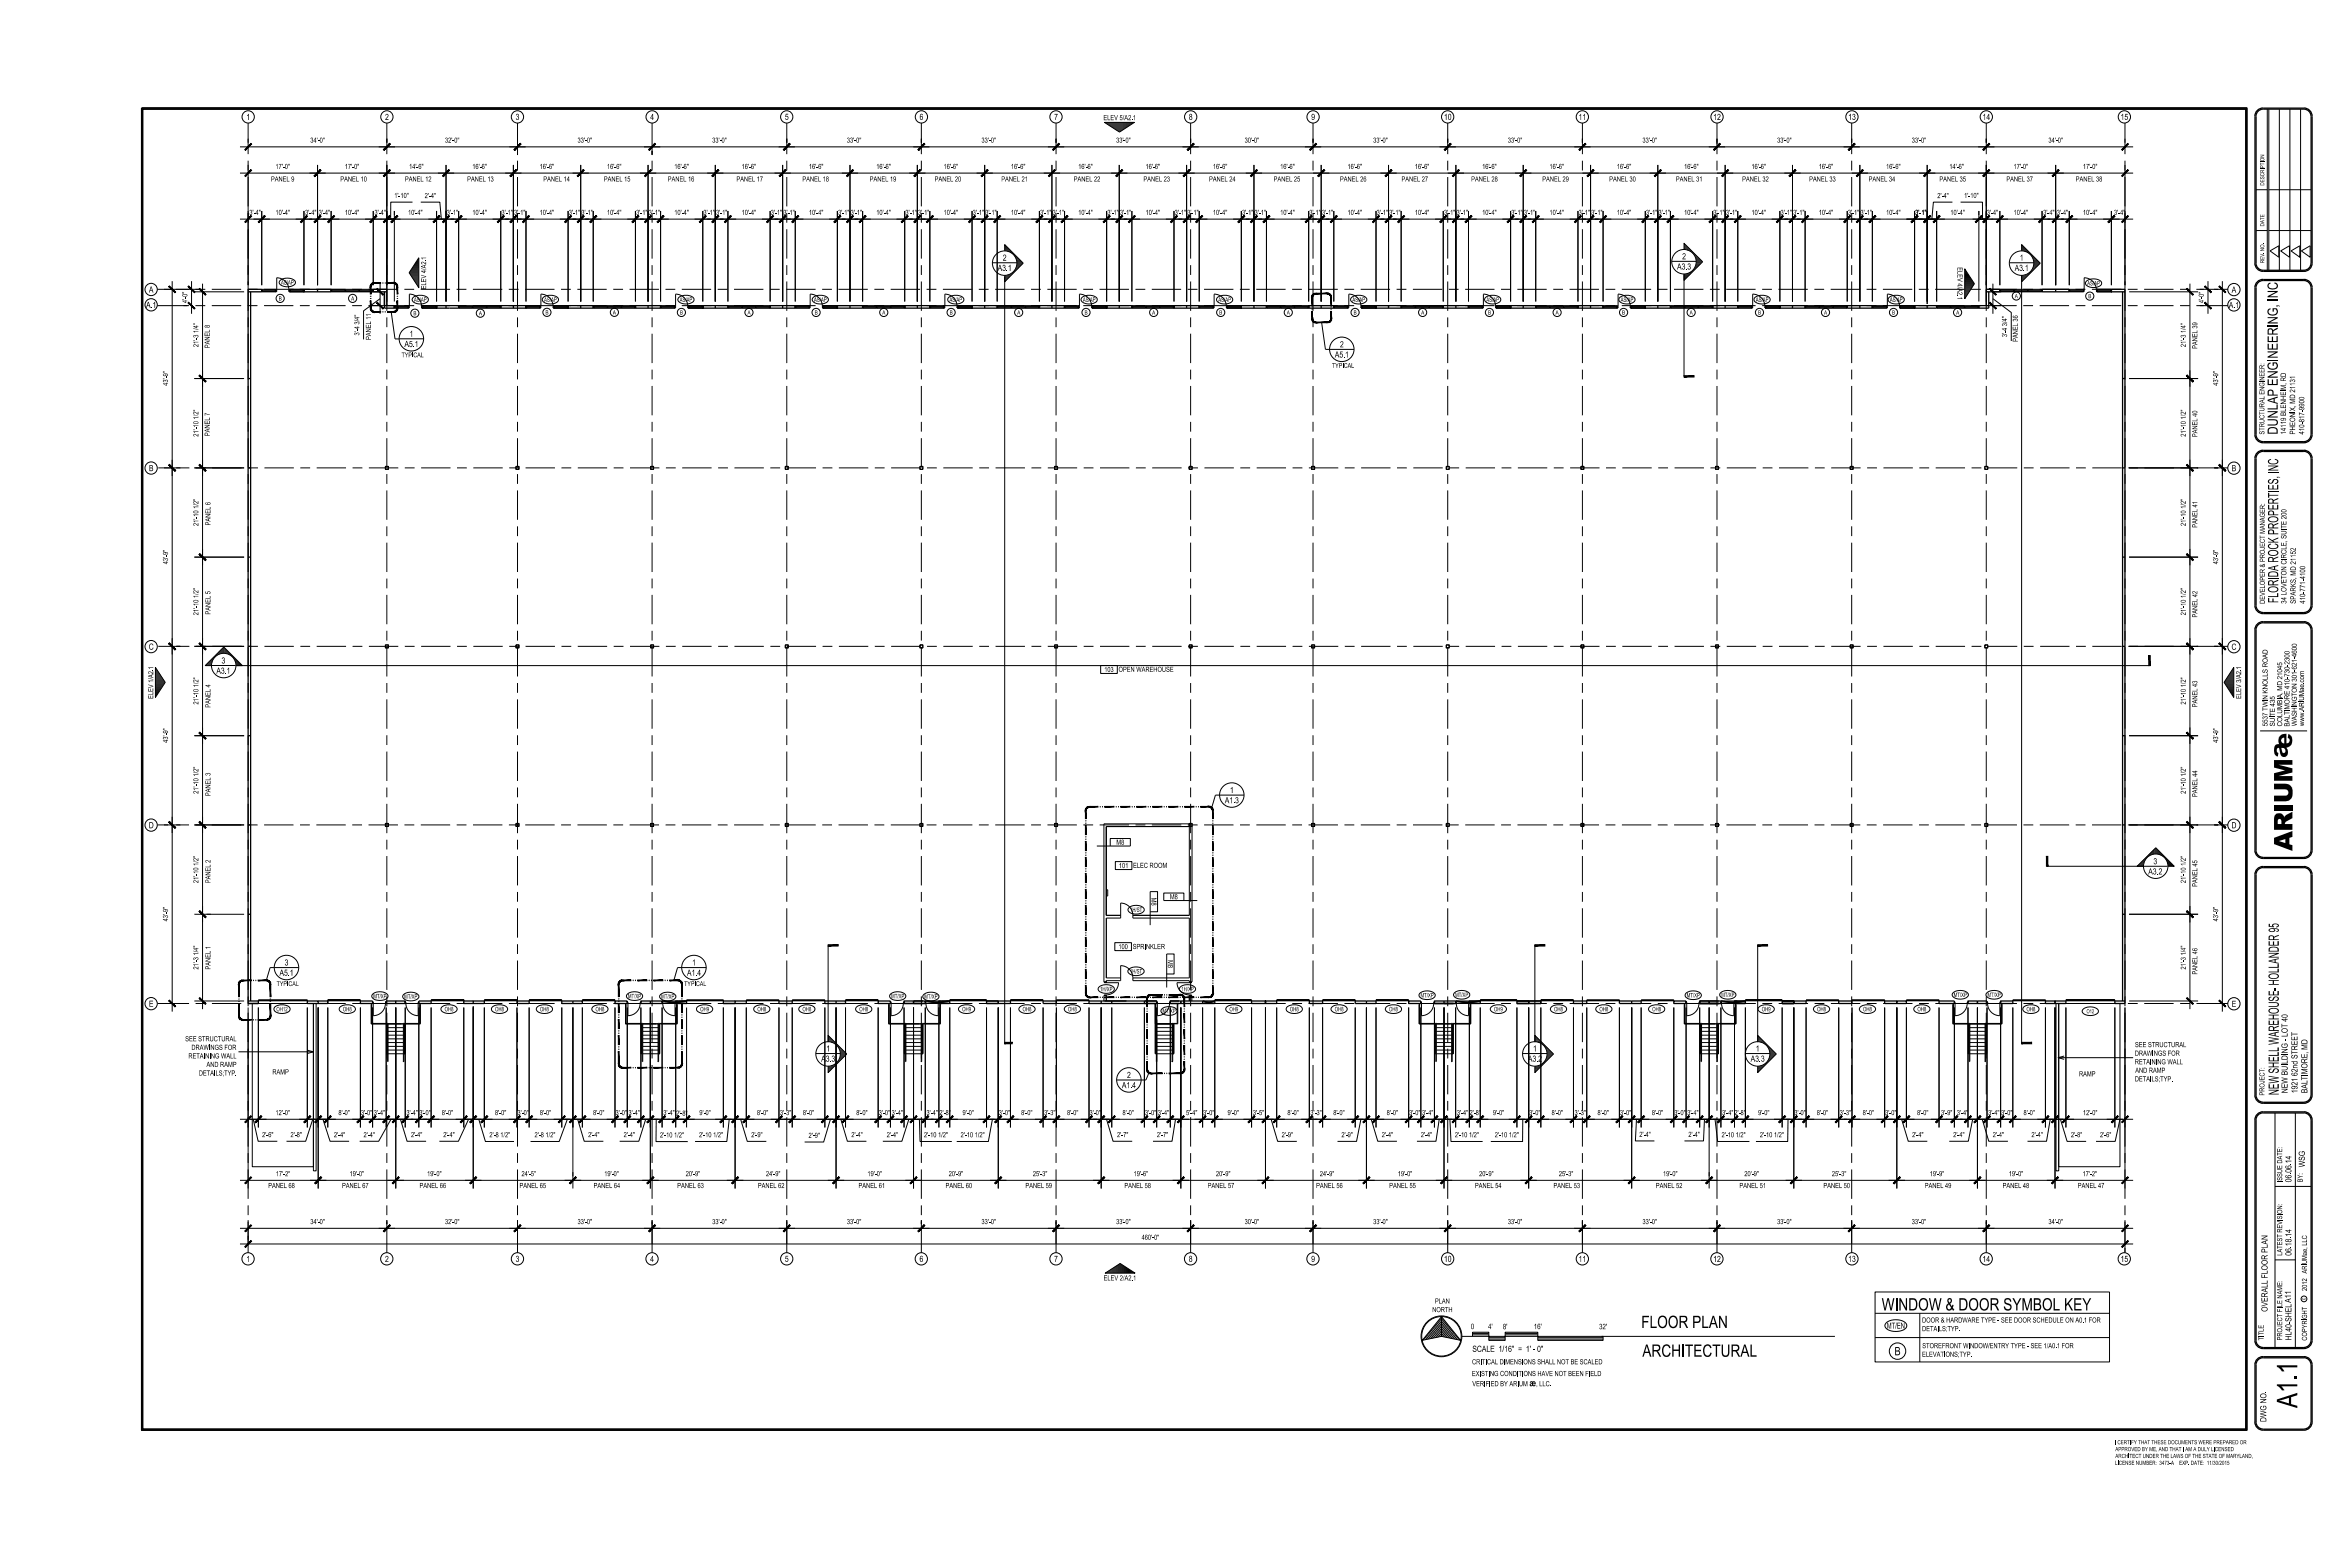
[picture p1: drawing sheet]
<svg xmlns="http://www.w3.org/2000/svg" width="914mm" height="610mm" viewBox="0 0 914 610" stroke-linecap="round" stroke-linejoin="round" font-family="sans-serif">
<!-- layer: X-HL40-SHEL|C -->
<g fill="none" stroke="#000" stroke-width=".39">
<path d="M96.5 47.9v12.1M150.5 47.9v12.1M201.4 47.9v12.1M253.7 47.9v12.1M306.1 47.9v12.1M358.5 47.9v12.1M410.9 47.9v12.1M463.3 47.9v12.1M510.9 47.9v12.1M563.3 47.9v12.1M615.7 47.9v12.1M668.1 47.9v12.1"/>
<path d="M720.5 47.9v12.1M772.9 47.9v12.1M826.8 47.9v12.1M96.5 62.5v3.8M96.5 68.9v11.4M150.5 62.5v3.8M150.5 68.9v11.4M201.4 62.5v3.8M201.4 68.9v11.4M253.7 62.5v3.8M253.7 68.9v11.4M306.1 62.5v3.8"/>
<path d="M306.1 68.9v11.4M358.5 62.5v3.8M358.5 68.9v11.4M410.9 62.5v3.8M410.9 68.9v11.4M463.3 62.5v3.8M463.3 68.9v11.4M510.9 62.5v3.8M510.9 68.9v11.4M563.3 62.5v3.8M563.3 68.9v11.4M615.7 62.5v3.8"/>
<path d="M615.7 68.9v11.4M668.1 62.5v3.8M668.1 68.9v11.4M720.5 62.5v3.8M720.5 68.9v11.4M772.9 62.5v3.8M772.9 68.9v11.4M826.8 62.5v3.8M826.8 68.9v11.4M96.5 82.8v3.8M96.5 89.2v11.4M150.5 82.8v3.8"/>
<path d="M150.5 89.2v11.4M201.4 82.8v3.8M201.4 89.2v11.4M253.7 82.8v3.8M253.7 89.2v11.4M306.1 82.8v3.8M306.1 89.2v11.4M358.5 82.8v3.8M358.5 89.2v11.4M410.9 82.8v3.8M410.9 89.2v11.4M463.3 82.8v3.8"/>
<path d="M463.3 89.2v11.4M510.9 82.8v3.8M510.9 89.2v11.4M563.3 82.8v3.8M563.3 89.2v11.4M615.7 82.8v3.8M615.7 89.2v11.4M668.1 82.8v3.8M668.1 89.2v11.4M720.5 82.8v3.8M720.5 89.2v11.4M772.9 82.8v3.8"/>
<path d="M772.9 89.2v11.4M826.8 82.8v3.8M826.8 89.2v11.4M61.2 112.6h12.3M61.2 118.9h12.3M76.1 112.6h3.8M76.1 118.9h3.8M82.4 112.6h11.4M82.4 118.9h11.4M96.4 112.6h3.8M96.4 118.9h3.8M96.5 103.2v3.8"/>
<path d="M96.5 109.5v11.4M102.7 112.6h11.5M102.7 118.9h11.5M116.7 112.6h3.8M116.7 118.9h3.8M123 112.6h11.5M123 118.9h11.5M137 112.6h3.8M137 118.9h3.8M143.4 112.6h11.4M143.4 118.9h11.4M150.5 103.2v3.8"/>
<path d="M150.5 109.5v11.4M157.3 112.6h3.8M157.3 118.9h3.8M163.7 112.6h11.4M163.7 118.9h11.4M177.7 112.6h3.8M177.7 118.9h3.8M184 112.6h11.4M184 118.9h11.4M198 112.6h3.8M198 118.9h3.8M201.4 103.2v3.8"/>
<path d="M201.4 109.5v11.4M204.3 112.6h11.5M204.3 118.9h11.5M218.3 112.6h3.8M218.3 118.9h3.8M224.6 112.6h11.5M224.6 118.9h11.5M238.6 112.6h3.8M238.6 118.9h3.8M245 112.6h11.4M245 118.9h11.4M253.7 103.2v3.8"/>
<path d="M253.7 109.5v11.4M258.9 112.6h3.8M258.9 118.9h3.8M265.3 112.6h11.4M265.3 118.9h11.4M279.3 112.6h3.8M279.3 118.9h3.8M285.6 112.6h11.4M285.6 118.9h11.4M299.6 112.6h3.8M299.6 118.9h3.8M305.9 112.6h11.5"/>
<path d="M305.9 118.9h11.5M306.1 103.2v3.8M306.1 109.5v11.4M319.9 112.6h3.8M319.9 118.9h3.8M326.2 112.6h11.5M326.2 118.9h11.5M340.2 112.6h3.8M340.2 118.9h3.8M346.6 112.6h11.4M346.6 118.9h11.4M358.5 103.2v3.8"/>
<path d="M358.5 109.5v11.4M360.5 112.6h3.8M360.5 118.9h3.8M366.9 112.6h11.4M366.9 118.9h11.4M380.9 112.6h3.8M380.9 118.9h3.8M387.2 112.6h11.4M387.2 118.9h11.4M401.2 112.6h3.8M401.2 118.9h3.8M407.5 112.6h11.5"/>
<path d="M407.5 118.9h11.5M410.9 103.2v3.8M410.9 109.5v11.4M421.5 112.6h3.8M421.5 118.9h3.8M427.8 112.6h11.5M427.8 118.9h11.5M441.8 112.6h3.8M441.8 118.9h3.8M448.2 112.6h11.4M448.2 118.9h11.4M462.1 112.6h3.8"/>
<path d="M462.1 118.9h3.8M463.3 103.2v3.8M463.3 109.5v11.4M468.5 112.6h11.4M468.5 118.9h11.4M482.5 112.6h3.8M482.5 118.9h3.8M488.8 112.6h11.4M488.8 118.9h11.4M502.8 112.6h3.8M502.8 118.9h3.8M509.1 112.6h11.5"/>
<path d="M509.1 118.9h11.5M510.9 103.2v3.8M510.9 109.5v11.4M523.1 112.6h3.8M523.1 118.9h3.8M529.4 112.6h11.5M529.4 118.9h11.5M543.4 112.6h3.8M543.4 118.9h3.8M549.8 112.6h11.4M549.8 118.9h11.4M563.3 103.2v3.8"/>
<path d="M563.3 109.5v11.4M563.7 112.6h3.8M563.7 118.9h3.8M570.1 112.6h11.4M570.1 118.9h11.4M584.1 112.6h3.8M584.1 118.9h3.8M590.4 112.6h11.4M590.4 118.9h11.4M604.4 112.6h3.8M604.4 118.9h3.8M610.7 112.6h11.5"/>
<path d="M610.7 118.9h11.5M615.7 103.2v3.8M615.7 109.5v11.4M624.7 112.6h3.8M624.7 118.9h3.8M631 112.6h11.5M631 118.9h11.5M645 112.6h3.8M645 118.9h3.8M651.4 112.6h11.4M651.4 118.9h11.4M665.3 112.6h3.8"/>
<path d="M665.3 118.9h3.8M668.1 103.2v3.8M668.1 109.5v11.4M671.7 112.6h11.4M671.7 118.9h11.4M685.7 112.6h3.8M685.7 118.9h3.8M692 112.6h11.4M692 118.9h11.4M706 112.6h3.8M706 118.9h3.8M712.3 112.6h11.5"/>
<path d="M712.3 118.9h11.5M720.5 103.2v3.8M720.5 109.5v11.4M726.3 112.6h3.8M726.3 118.9h3.8M732.6 112.6h11.5M732.6 118.9h11.5M746.6 112.6h3.8M746.6 118.9h3.8M753 112.6h11.4M753 118.9h11.4M766.9 112.6h3.8"/>
<path d="M766.9 118.9h3.8M772.9 103.2v3.8M772.9 109.5v11.4M773.3 112.6h11.4M773.3 118.9h11.4M787.3 112.6h3.8M787.3 118.9h3.8M793.7 112.6h11.4M793.7 118.9h11.4M807.6 112.6h3.8M807.6 118.9h3.8M814 112.6h11.4"/>
<path d="M814 118.9h11.4M826.8 103.2v3.8M826.8 109.5v11.4M827.9 112.6h3.9M827.9 118.9h3.9M834.3 112.6h11.4M834.3 118.9h11.4M848.3 112.6h3.8M848.3 118.9h3.8M854.6 112.6h12.3M854.6 118.9h12.3M96.5 123.5v3.8"/>
<path d="M96.5 129.8v11.5M150.5 123.5v3.8M150.5 129.8v11.5M201.4 123.5v3.8M201.4 129.8v11.5M253.7 123.5v3.8M253.7 129.8v11.5M306.1 123.5v3.8M306.1 129.8v11.5M358.5 123.5v3.8M358.5 129.8v11.5M410.9 123.5v3.8"/>
<path d="M410.9 129.8v11.5M463.3 123.5v3.8M463.3 129.8v11.5M510.9 123.5v3.8M510.9 129.8v11.5M563.3 123.5v3.8M563.3 129.8v11.5M615.7 123.5v3.8M615.7 129.8v11.5M668.1 123.5v3.8M668.1 129.8v11.5M720.5 123.5v3.8"/>
<path d="M720.5 129.8v11.5M772.9 123.5v3.8M772.9 129.8v11.5M826.8 123.5v3.8M826.8 129.8v11.5M96.5 143.8v3.8M96.5 150.1v11.5M150.5 143.8v3.8M150.5 150.1v11.5M201.4 143.8v3.8M201.4 150.1v11.5M253.7 143.8v3.8"/>
<path d="M253.7 150.1v11.5M306.1 143.8v3.8M306.1 150.1v11.5M358.5 143.8v3.8M358.5 150.1v11.5M410.9 143.8v3.8M410.9 150.1v11.5M463.3 143.8v3.8M463.3 150.1v11.5M510.9 143.8v3.8M510.9 150.1v11.5M563.3 143.8v3.8"/>
<path d="M563.3 150.1v11.5M615.7 143.8v3.8M615.7 150.1v11.5M668.1 143.8v3.8M668.1 150.1v11.5M720.5 143.8v3.8M720.5 150.1v11.5M772.9 143.8v3.8M772.9 150.1v11.5M826.8 143.8v3.8M826.8 150.1v11.5M96.5 164.1v3.8"/>
<path d="M96.5 170.5v11.4M150.5 164.1v3.8M150.5 170.5v11.4M201.4 164.1v3.8M201.4 170.5v11.4M253.7 164.1v3.8M253.7 170.5v11.4M306.1 164.1v3.8M306.1 170.5v11.4M358.5 164.1v3.8M358.5 170.5v11.4M410.9 164.1v3.8"/>
<path d="M410.9 170.5v11.4M463.3 164.1v3.8M463.3 170.5v11.4M510.9 164.1v3.8M510.9 170.5v11.4M563.3 164.1v3.8M563.3 170.5v11.4M615.7 164.1v3.8M615.7 170.5v11.4M668.1 164.1v3.8M668.1 170.5v11.4M720.5 164.1v3.8"/>
<path d="M720.5 170.5v11.4M772.9 164.1v3.8M772.9 170.5v11.4M826.8 164.1v3.8M826.8 170.5v11.4M61.6 182h12.1M76.2 182h3.8M82.6 182h11.4M96.5 182h3.9M96.5 184.4v3.8M96.5 190.8v11.4M102.9 182h11.4"/>
<path d="M116.9 182h3.8M123.2 182h11.4M137.2 182h3.8M143.5 182h11.5M150.5 184.4v3.8M150.5 190.8v11.4M157.5 182h3.8M163.9 182h11.4M177.8 182h3.8M184.2 182h11.4M198.1 182h3.9M201.4 184.4v3.8"/>
<path d="M201.4 190.8v11.4M204.5 182h11.4M218.5 182h3.8M224.8 182h11.4M238.8 182h3.8M245.1 182h11.5M253.7 184.4v3.8M253.7 190.8v11.4M259.1 182h3.8M265.5 182h11.4M279.4 182h3.8M285.8 182h11.4"/>
<path d="M299.7 182h3.9M306.1 182h11.4M306.1 184.4v3.8M306.1 190.8v11.4M320.1 182h3.8M326.4 182h11.4M340.4 182h3.8M346.7 182h11.5M358.5 184.4v3.8M358.5 190.8v11.4M360.7 182h3.8M367.1 182h11.4"/>
<path d="M381 182h3.8M387.4 182h11.4M401.3 182h3.9M407.7 182h11.4M410.9 184.4v3.8M410.9 190.8v11.4M421.7 182h3.8M428 182h11.4M442 182h3.8M448.3 182h11.5M462.3 182h3.8M463.3 184.4v3.8"/>
<path d="M463.3 190.8v11.4M468.7 182h11.4M482.6 182h3.8M489 182h11.4M502.9 182h3.9M509.3 182h11.4M510.9 184.4v3.8M510.9 190.8v11.4M523.3 182h3.8M529.6 182h11.4M543.6 182h3.8M549.9 182h11.5"/>
<path d="M563.3 184.4v3.8M563.3 190.8v11.4M564 182h3.8M570.3 182h11.4M584.3 182h3.8M590.6 182h11.5M604.6 182h3.8M610.9 182h11.5M615.7 184.4v3.8M615.7 190.8v11.4M624.9 182h3.8M631.3 182h11.4"/>
<path d="M645.2 182h3.8M651.6 182h11.4M665.6 182h3.8M668.1 184.4v3.8M668.1 190.8v11.4M671.9 182h11.4M685.9 182h3.8M692.2 182h11.5M706.2 182h3.8M712.5 182h11.5M720.5 184.4v3.8M720.5 190.8v11.4"/>
<path d="M726.5 182h3.8M732.9 182h11.4M746.8 182h3.8M753.2 182h11.4M767.2 182h3.8M772.9 184.4v3.8M772.9 190.8v11.4M773.5 182h11.4M787.5 182h3.8M793.8 182h11.5M807.8 182h3.8M814.1 182h11.5"/>
<path d="M826.8 184.4v3.8M826.8 190.8v11.4M828.1 182h3.8M834.5 182h11.4M848.4 182h3.8M854.8 182h12.1M96.5 204.8v3.8M96.5 211.1v11.4M150.5 204.8v3.8M150.5 211.1v11.4M201.4 204.8v3.8M201.4 211.1v11.4"/>
<path d="M253.7 204.8v3.8M253.7 211.1v11.4M306.1 204.8v3.8M306.1 211.1v11.4M358.5 204.8v3.8M358.5 211.1v11.4M410.9 204.8v3.8M410.9 211.1v11.4M463.3 204.8v3.8M463.3 211.1v11.4M510.9 204.8v3.8M510.9 211.1v11.4"/>
<path d="M563.3 204.8v3.8M563.3 211.1v11.4M615.7 204.8v3.8M615.7 211.1v11.4M668.1 204.8v3.8M668.1 211.1v11.4M720.5 204.8v3.8M720.5 211.1v11.4M772.9 204.8v3.8M772.9 211.1v11.4M826.8 204.8v3.8M826.8 211.1v11.4"/>
<path d="M96.5 225.1v3.8M96.5 231.4v11.5M150.5 225.1v3.8M150.5 231.4v11.5M201.4 225.1v3.8M201.4 231.4v11.5M253.7 225.1v3.8M253.7 231.4v11.5M306.1 225.1v3.8M306.1 231.4v11.5M358.5 225.1v3.8M358.5 231.4v11.5"/>
<path d="M410.9 225.1v3.8M410.9 231.4v11.5M463.3 225.1v3.8M463.3 231.4v11.5M510.9 225.1v3.8M510.9 231.4v11.5M563.3 225.1v3.8M563.3 231.4v11.5M615.7 225.1v3.8M615.7 231.4v11.5M668.1 225.1v3.8M668.1 231.4v11.5"/>
<path d="M720.5 225.1v3.8M720.5 231.4v11.5M772.9 225.1v3.8M772.9 231.4v11.5M826.8 225.1v3.8M826.8 231.4v11.5M61.6 251.4h12.1M76.2 251.4h3.8M82.6 251.4h11.4M96.5 251.4h3.9M96.5 245.4v3.8M96.5 251.7v11.5"/>
<path d="M102.9 251.4h11.4M116.9 251.4h3.8M123.2 251.4h11.4M137.2 251.4h3.8M143.5 251.4h11.5M150.5 245.4v3.8M150.5 251.7v11.5M157.5 251.4h3.8M163.9 251.4h11.4M177.8 251.4h3.8M184.2 251.4h11.4M198.1 251.4h3.9"/>
<path d="M201.4 245.4v3.8M201.4 251.7v11.5M204.5 251.4h11.4M218.5 251.4h3.8M224.8 251.4h11.4M238.8 251.4h3.8M245.1 251.4h11.5M253.7 245.4v3.8M253.7 251.7v11.5M259.1 251.4h3.8M265.5 251.4h11.4M279.4 251.4h3.8"/>
<path d="M285.8 251.4h11.4M299.7 251.4h3.9M306.1 251.4h11.4M306.1 245.4v3.8M306.1 251.7v11.5M320.1 251.4h3.8M326.4 251.4h11.4M340.4 251.4h3.8M346.7 251.4h11.5M358.5 245.4v3.8M358.5 251.7v11.5M360.7 251.4h3.8"/>
<path d="M367.1 251.4h11.4M381 251.4h3.8M387.4 251.4h11.4M401.3 251.4h3.9M407.7 251.4h11.4M410.9 245.4v3.8M410.9 251.7v11.5M421.7 251.4h3.8M428 251.4h11.4M442 251.4h3.8M448.3 251.4h11.5M462.3 251.4h3.8"/>
<path d="M463.3 245.4v3.8M463.3 251.7v11.5M468.7 251.4h11.4M482.6 251.4h3.8M489 251.4h11.4M502.9 251.4h3.9M509.3 251.4h11.4M510.9 245.4v3.8M510.9 251.7v11.5M523.3 251.4h3.8M529.6 251.4h11.4M543.6 251.4h3.8"/>
<path d="M549.9 251.4h11.5M563.3 245.4v3.8M563.3 251.7v11.5M564 251.4h3.8M570.3 251.4h11.4M584.3 251.4h3.8M590.6 251.4h11.5M604.6 251.4h3.8M610.9 251.4h11.5M615.7 245.4v3.8M615.7 251.7v11.5M624.9 251.4h3.8"/>
<path d="M631.3 251.4h11.4M645.2 251.4h3.8M651.6 251.4h11.4M665.6 251.4h3.8M668.1 245.4v3.8M668.1 251.7v11.5M671.9 251.4h11.4M685.9 251.4h3.8M692.2 251.4h11.5M706.2 251.4h3.8M712.5 251.4h11.5M720.5 245.4v3.8"/>
<path d="M720.5 251.7v11.5M726.5 251.4h3.8M732.9 251.4h11.4M746.8 251.4h3.8M753.2 251.4h11.4M767.2 251.4h3.8M772.9 245.4v3.8M772.9 251.7v11.5M773.5 251.4h11.4M787.5 251.4h3.8M793.8 251.4h11.5M807.8 251.4h3.8"/>
<path d="M814.1 251.4h11.5M826.8 245.4v3.8M826.8 251.7v11.5M828.1 251.4h3.8M834.5 251.4h11.4M848.4 251.4h3.8M854.8 251.4h12.1M96.5 265.7v3.8M96.5 272.1v11.4M150.5 265.7v3.8M150.5 272.1v11.4M201.4 265.7v3.8"/>
<path d="M201.4 272.1v11.4M253.7 265.7v3.8M253.7 272.1v11.4M306.1 265.7v3.8M306.1 272.1v11.4M358.5 265.7v3.8M358.5 272.1v11.4M410.9 265.7v3.8M410.9 272.1v11.4M463.3 265.7v3.8M463.3 272.1v11.4M510.9 265.7v3.8"/>
<path d="M510.9 272.1v11.4M563.3 265.7v3.8M563.3 272.1v11.4M615.7 265.7v3.8M615.7 272.1v11.4M668.1 265.7v3.8M668.1 272.1v11.4M720.5 265.7v3.8M720.5 272.1v11.4M772.9 265.7v3.8M772.9 272.1v11.4M826.8 265.7v3.8"/>
<path d="M826.8 272.1v11.4M96.5 286v3.8M96.5 292.4v11.4M150.5 286v3.8M150.5 292.4v11.4M201.4 286v3.8M201.4 292.4v11.4M253.7 286v3.8M253.7 292.4v11.4M306.1 286v3.8M306.1 292.4v11.4M358.5 286v3.8"/>
<path d="M358.5 292.4v11.4M410.9 286v3.8M410.9 292.4v11.4M463.3 286v3.8M463.3 292.4v11.4M510.9 286v3.8M510.9 292.4v11.4M563.3 286v3.8M563.3 292.4v11.4M615.7 286v3.8M615.7 292.4v11.4M668.1 286v3.8"/>
<path d="M668.1 292.4v11.4M720.5 286v3.8M720.5 292.4v11.4M772.9 286v3.8M772.9 292.4v11.4M826.8 286v3.8M826.8 292.4v11.4M96.5 306.4v3.8M96.5 312.7v11.4M150.5 306.4v3.8M150.5 312.7v11.4M201.4 306.4v3.8"/>
<path d="M201.4 312.7v11.4M253.7 306.4v3.8M253.7 312.7v11.4M306.1 306.4v3.8M306.1 312.7v11.4M358.5 306.4v3.8M358.5 312.7v11.4M410.9 306.4v3.8M410.9 312.7v11.4M463.3 306.4v3.8M463.3 312.7v11.4M510.9 306.4v3.8"/>
<path d="M510.9 312.7v11.4M563.3 306.4v3.8M563.3 312.7v11.4M615.7 306.4v3.8M615.7 312.7v11.4M668.1 306.4v3.8M668.1 312.7v11.4M720.5 306.4v3.8M720.5 312.7v11.4M772.9 306.4v3.8M772.9 312.7v11.4M826.8 306.4v3.8"/>
<path d="M826.8 312.7v11.4M61.3 320.9h12.3M76.1 320.9h3.8M82.5 320.9h11.4M96.4 320.9h3.8M96.5 326.7v3.8M96.5 333v11.5M102.8 320.9h11.4M116.7 320.9h3.9M123.1 320.9h11.4M137.1 320.9h3.8M143.4 320.9h11.4"/>
<path d="M150.5 326.7v3.8M150.5 333v11.5M157.4 320.9h3.8M163.7 320.9h11.5M177.7 320.9h3.8M184.1 320.9h11.4M198 320.9h3.8M201.4 326.7v3.8M201.4 333v11.5M204.4 320.9h11.4M218.3 320.9h3.9M224.7 320.9h11.4"/>
<path d="M238.7 320.9h3.8M245 320.9h11.4M253.7 326.7v3.8M253.7 333v11.5M259 320.9h3.8M265.3 320.9h11.5M279.3 320.9h3.8M285.7 320.9h11.4M299.6 320.9h3.8M306 320.9h11.4M306.1 326.7v3.8M306.1 333v11.5"/>
<path d="M319.9 320.9h3.9M326.3 320.9h11.4M340.3 320.9h3.8M346.6 320.9h11.4M358.5 326.7v3.8M358.5 333v11.5M360.6 320.9h3.8M366.9 320.9h11.5M380.9 320.9h3.8M387.3 320.9h11.4M401.2 320.9h3.8M407.6 320.9h11.4"/>
<path d="M410.9 326.7v3.8M410.9 333v11.5M421.5 320.9h3.9M427.9 320.9h11.4M441.9 320.9h3.8M448.2 320.9h11.4M462.2 320.9h3.8M463.3 326.7v3.8M463.3 333v11.5M468.5 320.9h11.5M482.5 320.9h3.8M488.9 320.9h11.4"/>
<path d="M502.8 320.9h3.8M509.2 320.9h11.4M510.9 326.7v3.8M510.9 333v11.5M523.1 320.9h3.9M529.5 320.9h11.4M543.5 320.9h3.8M549.8 320.9h11.4M563.3 326.7v3.8M563.3 333v11.5M563.8 320.9h3.8M570.1 320.9h11.5"/>
<path d="M584.1 320.9h3.8M590.5 320.9h11.4M604.4 320.9h3.8M610.8 320.9h11.4M615.7 326.7v3.8M615.7 333v11.5M624.7 320.9h3.9M631.1 320.9h11.4M645.1 320.9h3.8M651.4 320.9h11.5M665.4 320.9h3.8M668.1 326.7v3.8"/>
<path d="M668.1 333v11.5M671.8 320.9h11.4M685.7 320.9h3.9M692.1 320.9h11.4M706.1 320.9h3.8M712.4 320.9h11.4M720.5 326.7v3.8M720.5 333v11.5M726.4 320.9h3.8M732.7 320.9h11.5M746.7 320.9h3.8M753.1 320.9h11.4"/>
<path d="M767 320.9h3.8M772.9 326.7v3.8M772.9 333v11.5M773.4 320.9h11.4M787.3 320.9h3.9M793.7 320.9h11.4M807.7 320.9h3.8M814 320.9h11.4M826.8 326.7v3.8M826.8 333v11.5M828 320.9h3.8M834.3 320.9h11.5"/>
<path d="M848.3 320.9h3.8M854.7 320.9h12.2M96.5 347v3.8M96.5 353.3v11.5M150.5 347v3.8M150.5 353.3v11.5M201.4 347v3.8M201.4 353.3v11.5M253.7 347v3.8M253.7 353.3v11.5M306.1 347v3.8M306.1 353.3v11.5"/>
<path d="M358.5 347v3.8M358.5 353.3v11.5M410.9 347v3.8M410.9 353.3v11.5M463.3 347v3.8M463.3 353.3v11.5M510.9 347v3.8M510.9 353.3v11.5M563.3 347v3.8M563.3 353.3v11.5M615.7 347v3.8M615.7 353.3v11.5"/>
<path d="M668.1 347v3.8M668.1 353.3v11.5M720.5 347v3.8M720.5 353.3v11.5M772.9 347v3.8M772.9 353.3v11.5M826.8 347v3.8M826.8 353.3v11.5M96.5 367.3v3.8M96.5 373.7v11.4M150.5 367.3v3.8M150.5 373.7v11.4"/>
<path d="M201.4 367.3v3.8M201.4 373.7v11.4M253.7 367.3v3.8M253.7 373.7v11.4M306.1 367.3v3.8M306.1 373.7v11.4M358.5 367.3v3.8M358.5 373.7v11.4M410.9 367.3v3.8M410.9 373.7v11.4M463.3 367.3v3.8M463.3 373.7v11.4"/>
<path d="M510.9 367.3v3.8M510.9 373.7v11.4M563.3 367.3v3.8M563.3 373.7v11.4M615.7 367.3v3.8M615.7 373.7v11.4M668.1 367.3v3.8M668.1 373.7v11.4M720.5 367.3v3.8M720.5 373.7v11.4M772.9 367.3v3.8M772.9 373.7v11.4"/>
<path d="M826.8 367.3v3.8M826.8 373.7v11.4M61.3 390.4h12.3M76.1 390.4h3.8M82.5 390.4h11.4M96.4 390.4h3.8M96.5 387.6v3.8M96.5 394v11.4M102.8 390.4h11.4M116.7 390.4h3.9M123.1 390.4h11.4M137.1 390.4h3.8"/>
<path d="M143.4 390.4h11.4M150.5 387.6v3.8M150.5 394v11.4M157.4 390.4h3.8M163.7 390.4h11.5M177.7 390.4h3.8M184.1 390.4h11.4M198 390.4h3.8M201.4 387.6v3.8M201.4 394v11.4M204.4 390.4h11.4M218.3 390.4h3.9"/>
<path d="M224.7 390.4h11.4M238.7 390.4h3.8M245 390.4h11.4M253.7 387.6v3.8M253.7 394v11.4M259 390.4h3.8M265.3 390.4h11.5M279.3 390.4h3.8M285.7 390.4h11.4M299.6 390.4h3.8M306 390.4h11.4M306.1 387.6v3.8"/>
<path d="M306.1 394v11.4M319.9 390.4h3.9M326.3 390.4h11.4M340.3 390.4h3.8M346.6 390.4h11.4M358.5 387.6v3.8M358.5 394v11.4M360.6 390.4h3.8M366.9 390.4h11.5M380.9 390.4h3.8M387.3 390.4h11.4M401.2 390.4h3.8"/>
<path d="M407.6 390.4h11.4M410.9 387.6v3.8M410.9 394v11.4M421.5 390.4h3.9M427.9 390.4h11.4M441.9 390.4h3.8M448.2 390.4h11.4M462.2 390.4h3.8M463.3 387.6v3.8M463.3 394v11.4M468.5 390.4h11.5M482.5 390.4h3.8"/>
<path d="M488.9 390.4h11.4M502.8 390.4h3.8M509.2 390.4h11.4M510.9 387.6v3.8M510.9 394v11.4M523.1 390.4h3.9M529.5 390.4h11.4M543.5 390.4h3.8M549.8 390.4h11.4M563.3 387.6v3.8M563.3 394v11.4M563.8 390.4h3.8"/>
<path d="M570.1 390.4h11.5M584.1 390.4h3.8M590.5 390.4h11.4M604.4 390.4h3.8M610.8 390.4h11.4M615.7 387.6v3.8M615.7 394v11.4M624.7 390.4h3.9M631.1 390.4h11.4M645.1 390.4h3.8M651.4 390.4h11.5M665.4 390.4h3.8"/>
<path d="M668.1 387.6v3.8M668.1 394v11.4M671.8 390.4h11.4M685.7 390.4h3.9M692.1 390.4h11.4M706.1 390.4h3.8M712.4 390.4h11.4M720.5 387.6v3.8M720.5 394v11.4M726.4 390.4h3.8M732.7 390.4h11.5M746.7 390.4h3.8"/>
<path d="M753.1 390.4h11.4M767 390.4h3.8M772.9 387.6v3.8M772.9 394v11.4M773.4 390.4h11.4M787.3 390.4h3.9M793.7 390.4h11.4M807.7 390.4h3.8M814 390.4h11.4M826.8 387.6v3.8M826.8 394v11.4M828 390.4h3.8"/>
<path d="M834.3 390.4h11.5M848.3 390.4h3.8M854.7 390.4h12.2M96.5 408v3.8M96.5 414.3v11.4M150.5 408v3.8M150.5 414.3v11.4M201.4 408v3.8M201.4 414.3v11.4M253.7 408v3.8M253.7 414.3v11.4M306.1 408v3.8"/>
<path d="M306.1 414.3v11.4M358.5 408v3.8M358.5 414.3v11.4M410.9 408v3.8M410.9 414.3v11.4M463.3 408v3.8M463.3 414.3v11.4M510.9 408v3.8M510.9 414.3v11.4M563.3 408v3.8M563.3 414.3v11.4M615.7 408v3.8"/>
<path d="M615.7 414.3v11.4M668.1 408v3.8M668.1 414.3v11.4M720.5 408v3.8M720.5 414.3v11.4M772.9 408v3.8M772.9 414.3v11.4M826.8 408v3.8M826.8 414.3v11.4M96.5 428.3v3.8M96.5 434.6v11.5M150.5 428.3v3.8"/>
<path d="M150.5 434.6v11.5M201.4 428.3v3.8M201.4 434.6v11.5M253.7 428.3v3.8M253.7 434.6v11.5M306.1 428.3v3.8M306.1 434.6v11.5M358.5 428.3v3.8M358.5 434.6v11.5M410.9 428.3v3.8M410.9 434.6v11.5M463.3 428.3v3.8"/>
<path d="M463.3 434.6v11.5M510.9 428.3v3.8M510.9 434.6v11.5M563.3 428.3v3.8M563.3 434.6v11.5M615.7 428.3v3.8M615.7 434.6v11.5M668.1 428.3v3.8M668.1 434.6v11.5M720.5 428.3v3.8M720.5 434.6v11.5M772.9 428.3v3.8"/>
<path d="M772.9 434.6v11.5M826.8 428.3v3.8M826.8 434.6v11.5M96.5 448.6v3.8M96.5 454.9v11.5M150.5 448.6v3.8M150.5 454.9v11.5M201.4 448.6v3.8M201.4 454.9v11.5M253.7 448.6v3.8M253.7 454.9v11.5M306.1 448.6v3.8"/>
<path d="M306.1 454.9v11.5M358.5 448.6v3.8M358.5 454.9v11.5M410.9 448.6v3.8M410.9 454.9v11.5M463.3 448.6v3.8M463.3 454.9v11.5M510.9 448.6v3.8M510.9 454.9v11.5M563.3 448.6v3.8M563.3 454.9v11.5M615.7 448.6v3.8"/>
<path d="M615.7 454.9v11.5M668.1 448.6v3.8M668.1 454.9v11.5M720.5 448.6v3.8M720.5 454.9v11.5M772.9 448.6v3.8M772.9 454.9v11.5M826.8 448.6v3.8M826.8 454.9v11.5M96.5 468.9v3.8M96.5 475.3v12.1M150.5 468.9v3.8"/>
<path d="M150.5 475.3v12.1M201.4 468.9v3.8M201.4 475.3v12.1M253.7 468.9v3.8M253.7 475.3v12.1M306.1 468.9v3.8M306.1 475.3v12.1M358.5 468.9v3.8M358.5 475.3v12.1M410.9 468.9v3.8M410.9 475.3v12.1M463.3 468.9v3.8"/>
<path d="M463.3 475.3v12.1M510.9 468.9v3.8M510.9 475.3v12.1M563.3 468.9v3.8M563.3 475.3v12.1M615.7 468.9v3.8M615.7 475.3v12.1M668.1 468.9v3.8M668.1 475.3v12.1M720.5 468.9v3.8M720.5 475.3v12.1M772.9 468.9v3.8"/>
<path d="M772.9 475.3v12.1M826.8 468.9v3.8M826.8 475.3v12.1"/>
</g>
<!-- layer: X-HL40-SHEL|P1 -->
<g fill="none" stroke="#000" stroke-width=".39">
<path d="M462.7 320.5h-33.2v61.5h1M463.8 321.5v60.5h-1M430.5 346.1h.5v2.5h-.5M436 351.3a4.8 4.8 0 0 1 4.8 4.8M436.1 356.1h-5.6v-34.6h32.3v34.6h-22v1.1h22v23.2h-22M436.1 351.3v5.9h-5.6v23.2h5.6M436 375.7a4.8 4.8 0 0 1 4.8 4.7M436.1 375.7v5.8h-5.6v.5M150 390.4a4.8 4.8 0 0 1-4.8 4.7v-5.3h-.2v.6h.2M150 389.8h.3v.6h-.3zM157.7 389.8h.2v.6h-.2zM157.9 390.4a4.8 4.8 0 0 0 4.8 4.7"/>
<path d="M162.7 390.4h.3v-.6h-.3v5.3M249.1 390.4a4.8 4.8 0 0 1-4.8 4.7v-5.3h-.2v.6h.2M249.1 389.8h.3v.6h-.3zM257.6 389.8h.3v.6h-.3zM257.9 390.4a4.8 4.8 0 0 0 4.7 4.7l.1-5.3h.2v.6h-.2M351.5 390.4a4.8 4.8 0 0 1-4.8 4.7v-5.3h-.2v.6h.2M351.5 389.8h.3v.6h-.3zM360 389.8h.3v.6h-.3zM360.3 390.4a4.8 4.8 0 0 0 4.7 4.7l.1-5.3h.2v.6h-.2M429.5 389.4v-2.1h1v2.1M429.7 387h.8v.3h-.8zM429.7 382h.8v.3h-.8z"/>
<path d="M430.5 382.3h4.7a4.8 4.8 0 0 1-4.7 4.7M440.8 380.4v1.1h22v.5M455.1 390.4a4.8 4.8 0 0 1-4.8 4.7v-5.3h-.2v.6h.2M455.1 389.8h.3v.6h-.3zM462.8 382.3h-4.8a4.8 4.8 0 0 0 4.8 4.7M462.8 387h.8v.3h-.8zM462.8 382h.8v.3h-.8zM462.8 389.4v-2.1h.9v2.1M557.9 390.4a4.8 4.8 0 0 1-4.8 4.7v-5.3h-.2v.6h.2M557.9 389.8h.3v.6h-.3zM566.4 389.8h.3v.6h-.3zM566.7 390.4a4.8 4.8 0 0 0 4.7 4.7v-5.3h.3v.6h-.3"/>
<path d="M661.1 390.4a4.8 4.8 0 0 1-4.8 4.7v-5.3h-.2v.6h.2M661.1 389.8h.3v.6h-.3zM669.6 389.8h.3v.6h-.3zM669.9 390.4a4.8 4.8 0 0 0 4.7 4.7l.1-5.3h.2v.6h-.2M765.5 390.4a4.8 4.8 0 0 1-4.8 4.7v-5.3h-.2v.6h.2M765.5 389.8h.3v.6h-.3zM773.2 389.8h.2v.6h-.2zM773.4 390.4a4.8 4.8 0 0 0 4.7 4.7l.1-5.3h.3v.6h-.3"/>
</g>
<!-- layer: X-HL40-SHEL|S -->
<g fill="none" stroke="#000" stroke-width=".39">
<path d="M149.9 181.4h1.3v1.2h-1.3zM150 181.5h1.1v1h-1.1zM200.7 181.4h1.3v1.2h-1.3zM200.8 181.5h1.1v1h-1.1zM253.1 181.4h1.2v1.2h-1.2zM253.2 181.5h1.1v1h-1.1zM305.5 181.4h1.2v1.2h-1.2zM305.6 181.5h1v1h-1zM357.9 181.4h1.2v1.2h-1.2zM358 181.5h1.1v1h-1.1zM410.3 181.4h1.2v1.2h-1.2zM410.4 181.5h1v1h-1z"/>
<path d="M462.7 181.4h1.2v1.2h-1.2zM462.8 181.5h1v1h-1zM510.3 181.4h1.2v1.2h-1.2zM510.4 181.5h1.1v1h-1.1zM562.7 181.4h1.2v1.2h-1.2zM562.8 181.5h1.1v1h-1.1zM615.1 181.4h1.2v1.2h-1.2zM615.2 181.5h1v1h-1zM667.5 181.4h1.2v1.2h-1.2zM667.6 181.5h1v1h-1zM719.9 181.4h1.2v1.2h-1.2zM719.9 181.5h1.1v1h-1.1z"/>
<path d="M772.3 181.4h1.2v1.2h-1.2zM772.4 181.5h1v1h-1zM149.9 250.9h1.3v1.2h-1.3zM150 250.9h1.1v1.1h-1.1zM200.7 250.9h1.3v1.2h-1.3zM200.8 250.9h1.1v1.1h-1.1zM253.1 250.9h1.2v1.2h-1.2zM253.2 250.9h1.1v1.1h-1.1zM305.5 250.9h1.2v1.2h-1.2zM305.6 250.9h1v1.1h-1zM357.9 250.9h1.2v1.2h-1.2zM358 250.9h1.1v1.1h-1.1z"/>
<path d="M410.3 250.9h1.2v1.2h-1.2zM410.4 250.9h1v1.1h-1zM462.7 250.9h1.2v1.2h-1.2zM462.8 250.9h1v1.1h-1zM510.3 250.9h1.2v1.2h-1.2zM510.4 250.9h1.1v1.1h-1.1zM562.7 250.9h1.2v1.2h-1.2zM562.8 250.9h1.1v1.1h-1.1zM615.1 250.9h1.2v1.2h-1.2zM615.2 250.9h1v1.1h-1zM667.5 250.9h1.2v1.2h-1.2zM667.6 250.9h1v1.1h-1z"/>
<path d="M719.9 250.9h1.2v1.2h-1.2zM719.9 250.9h1.1v1.1h-1.1zM772.3 250.9h1.2v1.2h-1.2zM772.4 250.9h1v1.1h-1zM149.9 320.3h1.3v1.2h-1.3zM150 320.4h1.1v1.1h-1.1zM200.7 320.3h1.3v1.2h-1.3zM200.8 320.4h1.1v1.1h-1.1zM253.1 320.3h1.2v1.2h-1.2zM253.2 320.4h1.1v1.1h-1.1zM305.5 320.3h1.2v1.2h-1.2zM305.6 320.4h1v1.1h-1z"/>
<path d="M357.9 320.3h1.2v1.2h-1.2zM358 320.4h1.1v1.1h-1.1zM410.3 320.3h1.2v1.2h-1.2zM410.4 320.4h1v1.1h-1zM462.7 320.3h1.2v1.2h-1.2zM462.8 320.4h1v1.1h-1zM510.3 320.3h1.2v1.2h-1.2zM510.4 320.4h1.1v1.1h-1.1zM562.7 320.3h1.2v1.2h-1.2zM562.8 320.4h1.1v1.1h-1.1zM615.1 320.3h1.2v1.2h-1.2zM615.2 320.4h1v1.1h-1z"/>
<path d="M667.5 320.3h1.2v1.2h-1.2zM667.6 320.4h1v1.1h-1zM719.9 320.3h1.2v1.2h-1.2zM719.9 320.4h1.1v1.1h-1.1zM772.3 320.3h1.2v1.2h-1.2zM772.4 320.4h1v1.1h-1z"/>
</g>
<!-- layer: X-HL40-SHEL|C1 -->
<g fill="none" stroke="#000" stroke-width=".39">
<circle cx="96.6" cy="45.5" r="2.39"/>
<circle cx="150.5" cy="45.5" r="2.39"/>
<circle cx="201.3" cy="45.5" r="2.39"/>
<circle cx="253.8" cy="45.5" r="2.39"/>
<circle cx="306.1" cy="45.5" r="2.39"/>
<circle cx="358.5" cy="45.5" r="2.39"/>
<circle cx="410.9" cy="45.5" r="2.39"/>
<circle cx="463.3" cy="45.5" r="2.39"/>
<circle cx="510.9" cy="45.5" r="2.39"/>
<circle cx="563.3" cy="45.5" r="2.39"/>
<circle cx="615.7" cy="45.5" r="2.39"/>
<circle cx="668.1" cy="45.5" r="2.39"/>
<circle cx="720.6" cy="45.5" r="2.39"/>
<circle cx="772.9" cy="45.5" r="2.39"/>
<circle cx="826.6" cy="45.5" r="2.39"/>
<circle cx="58.8" cy="118.6" r="2.39"/>
<circle cx="58.8" cy="112.6" r="2.39"/>
<circle cx="869.2" cy="118.6" r="2.39"/>
<circle cx="869.2" cy="112.7" r="2.39"/>
<circle cx="58.8" cy="182.1" r="2.39"/>
<circle cx="869.2" cy="182.1" r="2.39"/>
<circle cx="58.8" cy="251.6" r="2.39"/>
<circle cx="869.2" cy="251.6" r="2.39"/>
<circle cx="58.8" cy="321" r="2.39"/>
<circle cx="869.2" cy="321" r="2.39"/>
<circle cx="58.8" cy="390.4" r="2.39"/>
<circle cx="869.2" cy="390.5" r="2.39"/>
<circle cx="96.5" cy="489.7" r="2.39"/>
<circle cx="150.5" cy="489.7" r="2.39"/>
<circle cx="201.3" cy="489.7" r="2.39"/>
<circle cx="253.7" cy="489.7" r="2.39"/>
<circle cx="306.1" cy="489.7" r="2.39"/>
<circle cx="358.5" cy="489.7" r="2.39"/>
<circle cx="410.9" cy="489.7" r="2.39"/>
<circle cx="463.3" cy="489.7" r="2.39"/>
<circle cx="510.9" cy="489.7" r="2.39"/>
<circle cx="563.3" cy="489.7" r="2.39"/>
<circle cx="615.7" cy="489.7" r="2.39"/>
<circle cx="668.1" cy="489.7" r="2.39"/>
<circle cx="720.6" cy="489.7" r="2.39"/>
<circle cx="772.8" cy="489.7" r="2.39"/>
<circle cx="826.6" cy="489.7" r="2.39"/>
</g>
<g fill="#000">
<path d="M96.7 44.3l.1 2.4h-.2v-1.9l-.5 .4zM150.1 44.5l.4-.2 .5 .2 .1 .9-.9 1h1v.3h-1.3l1-1.6-.2-.6-.8 .5zM200.9 44.5l.6-.2 .4 .3-.3 .8 .4 .6-.5 .7-.5-.1-.3-.6 .6 .5 .3-.2 .1-.6-.5-.2 .5-.7-.5-.3-.2 .4h-.2zM305.8 44.3h.9v.3h-.8l-.1 .6 .6-.1 .4 .5-.2 .8-.4 .3-.4-.1-.3-.5 .3-.1 .2 .4 .5-.3-.1-.7-.9 .1zM410.3 44.3h1.3l-.8 2.3h-.2l.1-.7 .6-1.3h-1zM562.7 44.3l.1 2.3h-.2v-1.8l-.5 .4zM615.1 44.3l.1 2.4h-.2v-1.9l-.5 .4zM616.6 44.3l.1 2.4h-.2v-1.9l-.5 .4zM667.5 44.3l.1 2.4h-.2v-1.9l-.5 .4zM668.3 44.5l.6-.2 .5 .3-.1 .9-.8 .9h.9v.3h-1.2l1-1.8-.5-.4-.4 .5zM719.9 44.3h.3v2.3h-.3v-1.8l-.5 .4zM720.9 44.4l.6-.1 .4 .4-.3 .7 .4 .8-.4 .5-.6-.1-.2-.4 .2-.2 .3 .5 .4-.3v-.5l-.5-.2 .4-.8-.4-.2-.2 .4h-.2z"/>
<path d="M772.2 44.3l.2 2.4h-.2v-1.9l-.5 .4zM826 44.3l.1 2.3h-.2v-1.8l-.5 .4zM827 44.3h.9v.3h-.8v.6l.4-.1 .5 .6-.5 1-.5-.1-.3-.5 .3-.1 .4 .5 .3-.4-.2-.7-.7 .1zM58.9 119.5h.2v.3h-.2zM60.2 117.4l.2 2.4h-.3v-1.9l-.5 .4zM869.3 119.5h.2v.3h-.2zM870.6 117.5l.1 2.3h-.2v-1.8l-.4 .3zM58.2 250.7l.9-.4 .5 .4 .1 .3-.3 .1-.2-.5h-.5l-.4 .7v.7l.4 .5 1-.5-.4 .7-.5 .1-.6-.3-.2-.6zM868.8 250.6l.8-.2 .5 .5-.3 .2-.1-.3-.6-.2-.3 .4 .2 1.5h.5l.4-.5h.2l-.5 .8h-.6l-.5-.5-.1-.9zM58.2 389.3h1.3v.3h-1.1v.7h1.1v.3h-1.1v.8h1.2v.3h-1.4zM868.6 389.3h1.3v.3h-1.1v.7h1.1v.3h-1.1v.8h1.2v.3h-1.4zM96.1 489.1l.7-.5v2.3h-.2v-1.8l-.5 .3z"/>
<path d="M150.1 488.8l.3-.2 .6 .2 .1 .8-.9 1.1h1v.2h-1.3l1-1.6-.3-.5-.7 .4zM200.8 488.8l.6-.3 .5 .5-.3 .6 .4 .8-.6 .6-.5-.2-.2-.5 .5 .4 .4-.1v-.7l-.4-.1 .4-.8-.4-.2-.5 .3zM305.7 488.6h1v.2h-.8l-.1 .6h.6l.3 .4v.7l-.4 .4h-.5l-.3-.5 .3-.2 .3 .5 .4-.5-.3-.6-.7 .2zM410.3 488.6h1.2l-.7 2.3h-.2v-.6l.6-1.4h-.9zM562.7 488.5l.1 2.4h-.2v-1.8l-.5 .3zM615 488.6l.2 2.3h-.2v-1.8l-.5 .3zM616.5 488.6l.2 2.3h-.2v-1.8l-.5 .3zM667.4 488.6h.2v2.3h-.2v-1.8l-.5 .3zM668.3 488.8l.7-.2 .4 .3v.7l-.9 1.1h.9v.2h-1.2l1-1.6-.3-.5-.7 .4zM719.9 488.6l.2 2.3h-.2v-1.8l-.5 .3zM720.9 488.7l.7-.1 .3 .5-.3 .5 .4 .8-.6 .6-.4-.1-.3-.6 .3-.1 .2 .5 .4-.2 .1-.5-.5-.2 .4-.8-.4-.2-.4 .3zM772.2 488.6l.2 2.3h-.3v-1.8l-.4 .3z"/>
<path d="M826 488.5l.1 2.4h-.2v-1.8l-.5 .3zM826.9 488.6h1v.3h-.8l-.1 .6 .4-.2 .5 .5v.7l-.5 .5-.7-.5 .3-.3 .4 .5 .3-.4-.2-.7-.7 .2z"/>
<path d="M253.9 44.3h.2v1.5h.3l-.3 .9h-.2v-.6h-.8zM253.9 44.8l-.6 1h.6z"/>
<path d="M358.3 44.4l.5-.1 .3 .4-.2 .2-.5-.4-.3 .6v.3l.6-.3 .4 .4v.6l-.3 .6-.6-.1-.2-.4-.1-1.2zM358.2 46a.46 .46 0 0 0 .9 0 .46 .46 0 0 0-.9 0z"/>
<path d="M462.9 44.5l.6-.2 .4 .5-.3 .6 .3 .8-.4 .5-.6-.1-.2-.4 .3-.8zM463 44.9a.35 .35 0 0 0 .7 0 .35 .35 0 0 0-.7 0zM462.9 46a.45 .45 0 0 0 .9 0 .45 .45 0 0 0-.9 0z"/>
<path d="M510.5 44.5l.6-.2 .4 .6v1.1l-.4 .7-.5-.1-.2-.3 .2-.2 .3 .4 .4-.6v-.4l-.3 .3-.6-.2zM510.7 44.6l-.1 .7 .5 .3 .2-.8z"/>
<path d="M563.7 44.4l.5-.1 .4 .5 .1 1.2-.5 .7-.7-.4zM563.9 44.6l-.2 1.4 .4 .5 .4-1.3-.3-.6z"/>
<path d="M773.8 44.3h.2v1.5h.3l-.3 .9h-.2v-.6h-.8zM773.8 44.8l-.6 1h.6z"/>
<path d="M57.6 117.4h.3l.7 2.4h-.3l-.2-.7h-.8l-.2 .7h-.3zM57.7 117.7l-.3 1.1h.6z"/>
<path d="M58.7 111.4h.3l.7 2.4h-.3l-.2-.7h-.8l-.2 .7h-.3zM58.8 111.7l-.3 1.1h.6z"/>
<path d="M868 117.5h.2l.8 2.3h-.2l-.3-.7h-.8l-.2 .7h-.3zM868.1 117.7l-.3 1.2h.6z"/>
<path d="M869.1 111.5h.2l.8 2.4h-.2l-.3-.8h-.8l-.2 .8h-.3zM869.2 111.7l-.3 1.2h.7z"/>
<path d="M58.2 180.9l1.2 .3 .1 .4-.3 .4 .4 .8-.3 .4-1.1 .1zM58.4 181.2v.7l.8-.1v-.5zM58.4 182.2v.8h.8v-.8z"/>
<path d="M868.5 181h1l.4 .3-.3 .8 .4 .8-.4 .4h-1.1zM868.8 181.2v.7l.8-.1v-.5zM868.8 182.2v.8h.8v-.7z"/>
<path d="M58.1 319.8l1 .1 .5 .5v1.2l-.5 .6h-1zM58.4 320.1v1.8h.7l.3-.4-.1-1.1-.3-.3z"/>
<path d="M868.5 319.9h1.1l.4 .5v1.2l-.4 .6h-1.1zM868.8 320.2v1.8l.7-.1 .3-.6-.1-.9-.3-.2z"/>
<path d="M253.9 488.6l.2 1.5h.3l-.3 .8h-.2v-.5h-.9zM253.9 489l-.6 1.1h.6z"/>
<path d="M358.3 488.6h.5l.3 .4-.7-.2-.3 .5v.4l.5-.3 .5 .4v.7l-.5 .5-.6-.3-.1-.6zM358.2 490.2a.45 .45 0 0 0 .9 0 .45 .45 0 0 0-.9 0z"/>
<path d="M462.9 488.7l.5-.2 .4 .4-.2 .7 .3 .8-.4 .5h-.4l-.4-.4v-.5l.3-.4-.3-.4zM463 489.1a.36 .36 0 0 0 .7 0 .36 .36 0 0 0-.7 0zM462.9 490.2a.45 .45 0 0 0 .9 0 .45 .45 0 0 0-.9 0z"/>
<path d="M510.4 488.8l.6-.3 .5 .5v1.4l-.6 .6-.3-.1-.3-.5 .8 .3 .2-.9-.4 .3-.5-.2zM510.7 488.8l-.2 .6 .4 .5 .4-.8z"/>
<path d="M563.6 488.8l.6-.3 .4 .6v1.3l-.4 .6-.5-.2-.2-.4zM563.9 488.8l-.2 1.5 .5 .4 .2-1.5-.2-.4z"/>
<path d="M773.8 488.6l.2 1.5h.2l-.2 .8h-.2v-.5h-.9zM773.8 489l-.6 1.1h.6z"/>
</g>
<!-- layer: X-HL40-SHEL|N1 -->
<g fill="#000">
<path d="M452.3 259.4h.2v1.4l.3 .4 .5-.3 .2-1.5v1.6l-.4 .4-.7-.3zM429.9 259.9l.6-.5v2l-.2-1.5-.4 .3zM432.3 259.6l.5-.2 .3 .4-.2 .5 .3 .7-.4 .4-.6-.3 .2-.3 .3 .5 .3-.3v-.4l-.4-.1 .3-.7-.4-.1-.3 .3zM438.6 259.4h1.1v.2h-.9v.6h.9v.3h-.9v.6h1v.3h-1.2zM440.1 259.4l1 1.5v-1.5h.2v2l-1-1.6-.2 1.6zM442.2 259.4h.2l.3 1.7 .3-1.7h.3l.3 1.7 .4-1.7h.2l-.4 2h-.2l-.4-1.8-.4 1.8h-.2zM447.4 259.4h1.2v.2h-.9v.6h.8v.3h-.8v.6h.9v.3h-1.2zM448.9 259.4h.2v.8h.9v-.8h.2v2h-.2v-1h-.9v1h-.2zM453.9 259.6l.3-.2 .7 .1 .1 .5-.4-.4-.5 .2 .9 .7-.1 .8-1-.1-.1-.5 .6 .5 .5-.2-.1-.4-.9-.4zM455.4 259.4h1.1v.2h-.9v.6h.8v.3h-.8v.6h1v.3h-1.2zM436.1 335.7l.1 2h-.2v-1.5l-.4 .3zM438.5 335.7l.1 2h-.2v-1.5l-.3 .3z"/>
<path d="M441.1 335.6h1.1v.3h-.9v.6h.8v.2h-.8v.7h.9v.2h-1.1zM442.5 335.6h.2v1.8h.8v.2h-1zM443.8 335.6h1.1v.3h-.9v.6h.8v.2h-.8v.7h1v.2h-1.2zM445.4 335.8l.6-.2 .5 .3 .1 .3h-.3l-.6-.3-.3 .6 .3 .9 .9-.4-.4 .6h-.6l-.4-.4zM452.5 335.6h.3l.4 1.7 .5-1.7h.3v2h-.2v-1.6l-.6 1.6-.5-1.7v1.7h-.2zM435.8 367.3l.2 1.9-.2-1.5-.4 .3zM441 367.4l.6-.2 .4 .2 .1 .4-.5-.4-.5 .2 1 .8-.4 .8-.8-.3-.1-.4 .6 .5 .5-.2-.2-.4-.7-.4zM445.5 367.2h.2v2h-.2zM446.1 367.2l1.1 1.6 .1-1.6v2l-1-1.5v1.5h-.2zM447.7 367.2h.2v1l.8-1h.3l-.7 .8 .7 1.2h-.3l-.5-1-.5 1zM449.1 367.2h.3v1.8h.8v.2h-1.1zM450.4 367.2h1.2v.2h-1v.7h.9v.2h-.9v.7h1v.2h-1.2z"/>
<path d="M431.1 259.7l.6-.3 .3 .5v.9l-.3 .6-.7-.3zM431.4 259.7l-.2 .8 .3 .8 .3-.4v-.9z"/>
<path d="M435.6 259.6l.7-.2 .5 .5v.9l-.5 .6-.9-.4zM435.8 259.6l-.2 1.1 .6 .5 .4-.4v-.7l-.3-.5z"/>
<path d="M437.1 259.4h.9l.3 .3-.2 .8h-.8v.9h-.2zM437.3 259.6v.7l.8-.1-.1-.5z"/>
<path d="M444.8 259.4l.9 2h-.2l-.2-.6h-.7l-.2 .6h-.2zM444.9 259.6l-.2 .9h.5z"/>
<path d="M445.9 259.4l1.1 .1 .1 .7-.4 .3 .6 .9h-.3l-.5-.9h-.4v.9h-.2zM446.1 259.6v.7l.8-.1-.1-.6z"/>
<path d="M450.7 259.6l.7-.2 .5 .5 .1 .9-.6 .6-.8-.4zM451 259.6l-.3 1.1 .6 .5 .4-.4 .1-.8-.3-.4z"/>
<path d="M436.9 335.9l.5-.2 .3 .5v1.1l-.4 .4-.6-.4zM437.1 335.9l-.2 1 .4 .6 .2-1.2z"/>
<path d="M447.4 335.6l1.2 .2 .1 .7-.4 .2 .5 .9-.8-.9h-.3v.9h-.3zM447.7 335.9v.6h.7v-.6z"/>
<path d="M449.3 335.8l.7-.2 .4 .5 .1 1-.5 .5h-.6l-.3-.4zM449.4 335.9l-.1 1.2 .6 .3 .3-.4v-.8l-.3-.3z"/>
<path d="M450.9 335.9l.7-.3 .5 .5 .1 .9-.5 .6h-.5l-.4-.4zM451.1 336l-.1 1.2 .6 .2 .4-.4-.1-.8-.3-.3z"/>
<path d="M436.7 367.4l.5-.1 .3 .4v1l-.4 .6-.6-.5zM436.9 367.5l-.2 1.2 .4 .3 .2-1.3z"/>
<path d="M437.9 367.4l.5-.1 .3 .4v1.1l-.4 .5-.5-.5zM438.1 367.4l-.2 1.4 .4 .2 .2-1.2z"/>
<path d="M442.4 367.2h.9l.3 .4-.2 .7-.8 .1v.8h-.2zM442.6 367.4v.8l.7-.2v-.5z"/>
<path d="M443.9 367.2l1.1 .2 .1 .7-.4 .2 .6 .9h-.3l-.5-.9h-.4v.9h-.2zM444.1 367.4v.7l.8-.1-.1-.5z"/>
<path d="M451.9 367.2l1.2 .2v.6l-.4 .3 .6 .9-.8-.9h-.4v.9h-.2zM452.1 367.4v.7l.8-.2-.1-.4z"/>
</g>
<path d="M428.3 258.9h6.4v3.1h-6.4zM434 335.2h6.4v3.1h-6.4zM433.8 366.7h6.5v3.1h-6.5z" fill="none" stroke="#000" stroke-width=".39"/>
<!-- layer: X-HL40-SHEL|X1 -->
<g fill="none" stroke="#000" stroke-width=".51">
<path d="M96.5 113.5h5.3v-.9h-5.3v277.8h4v-1h-4M97.5 113.5v275.9M118.3 112.6v.9v-.9M118.3 112.6h10.5v.9h-10.5zM123.6 112.6v.9M149.6 113.5v6.4h3.8v-1h-3.8M150.5 113.5h-5.3v-.9h5.3v6.3M169.7 118.9h8.8v1h-8.8M169.9 118.9v1v-1M169.9 118.9v1M173.6 118.9v1M194.8 118.9h9.9v1h-9.9z"/>
<path d="M199.8 118.9v1M204.7 119.9v-1v1M221.1 118.9v1v-1M221.1 118.9h9.7v1h-9.7zM226 118.9v1M247.3 118.9h9.7v1h-9.7zM252.2 118.9v1M273.5 118.9v1v-1M273.5 118.9h9.7v1h-9.7zM278.3 118.9v1M299.7 118.9h9.7v1h-9.7zM304.5 118.9v1"/>
<path d="M325.8 118.9v1v-1M325.8 118.9h9.8v1h-9.8zM330.7 118.9v1M352 118.9h9.8v1h-9.8zM356.9 118.9v1M378.2 118.9v1v-1M378.2 118.9h9.8v1h-9.8zM383.1 118.9v1M404.4 118.9h9.8v1h-9.8zM409.3 118.9v1M430.6 118.9v1v-1M430.6 118.9h9.8v1h-9.8z"/>
<path d="M435.5 118.9v1M456.8 118.9h9.8v1h-9.8zM461.7 118.9v.9M483 118.9v1v-1M483 118.9h9.8v1h-9.8zM487.9 118.9v1M509.2 118.9h9.8v1h-9.8zM514.1 118.9v1M535.4 118.9v1v-1M535.4 118.9h9.8v1h-9.8zM540.3 118.9v1M561.6 118.9h9.8v1h-9.8z"/>
<path d="M566.5 118.9v1M587.8 118.9v1v-1M587.8 118.9h9.8v1h-9.8zM592.7 118.9v1M614 118.9h9.8v1h-9.8zM618.9 118.9v1M640.2 118.9v1v-1M640.2 118.9h9.8v1h-9.8zM645.1 118.9v1M666.4 118.9h9.8v1h-9.8zM671.3 118.9v1M692.6 118.9v1v-1"/>
<path d="M692.6 118.9h9.8v1h-9.8zM697.5 118.9v1M718.8 118.9v1M718.8 118.9h9.7v1h-9.7M723.7 118.9v1M745 118.9v1v-1M745 118.9h8.6v1h-8.6zM749.9 118.9v1M772.9 113.5h5.3v-.9h-5.3v6.3M773.8 113.5v6.4h-3.8v-1h3.8M794.6 112.6h10.6v.9h-10.6zM799.9 112.6v.9"/>
<path d="M821.5 112.6h5.3v277.8h-3.9v-1h3.9M821.5 112.6v.9v-.9M821.5 112.6v.9h5.3M825.9 113.5v275.9M96.5 147.3h1M825.9 147.3h.9M96.5 182h1M825.9 182h.9M96.5 216.7h1M825.9 216.7h.9M96.5 251.4h1M825.9 251.4h.9"/>
<path d="M96.5 286.2h1M825.9 286.2h.9M96.5 320.9h1M825.9 320.9h.9M96.5 355.7h1M825.9 355.7h.9M119.6 389.4h4.2v1h-4.2zM123.8 389.4h3.7v1h-3.7M127.5 389.4v1M140.2 389.4h4.8v1h-4.8zM150.3 389.4h3.7v1h-3.7zM154 389.4h3.7v1h-3.7"/>
<path d="M157.7 389.4v1M163 389.4h4.8v1h-4.8zM184.1 389.4h-3.6v1h3.6M184.1 389.4h4.4v1h-4.4zM201.2 389.4h4.7v1h-4.7zM218.6 389.4h8v1h-8zM222.9 389.4v1M239.3 389.4h4.8v1h-4.8zM249.4 389.4h8.2v1h-8.2zM253.1 389.4v1M262.9 389.4h4.3v1h-4.3zM262.9 389.4v1"/>
<path d="M286 389.4h-4.5v1h4.5v-1h4.4v1h-8.9M303.1 389.4h5.2v1h-5.2zM321 389.4h8v1h-8zM325.3 389.4v1M341.7 389.4h4.8v1h-4.8zM351.8 390.4h8.2M355.5 389.4h4.5v1h-4.5zM359.2 389.4h-7.4v1h7.4M365.3 389.4h4.3v1h-4.3zM365.3 389.4v1M383.9 390.4h9.3v-1h-4.8v1M383.9 389.4h4.5v1h-4.5z"/>
<path d="M405.9 389.4h5.1v1h-5.1zM423.7 389.4h26.4v1h-26.4zM428.5 389.4v1M432.6 389.4v1M445.3 389.4h4.8v1h-4.8zM455.4 389.4h17.3v1h-17.3zM458.8 389.4h-3.4v1h3.4M459.5 389.4v1M467.9 389.4v1M492.4 389.4h-5.4v1h5.4M492.4 389.4h4.4v1h-4.4zM492.4 390.4v-1v1"/>
<path d="M509.5 389.4h5.1v1h-5.1zM527.3 389.4h8.1v1h-8.1zM531.7 389.4v1M548.1 389.4h4.8v1h-4.8zM561.9 389.4h-3.7v1h3.7M561.9 389.4h4.5v1M561.9 390.4h4.5M561.9 389.4v1M565.6 390.4h-7.4h8.2M571.7 389.4h4.3v1h-4.3zM571.7 389.4v1M590.2 390.4h9.4v-1h-4.8v1"/>
<path d="M590.2 389.4h9.4v1h-4.8v-1M590.2 389.4v1h4.6M590.2 389.4h4.6M594.8 389.4v1M612.3 389.4h5.1v1h-5.1zM630.1 389.4h8.5v1h-8.5zM634.9 389.4v1M651.3 389.4h4.8v1h-4.8zM656.1 389.4v1M661.4 389.4h3.6v1h-3.6zM661.4 390.4h7.4M661.4 390.4h8.2"/>
<path d="M661.4 390.4v-1h8.2v1M674.9 389.4h4.2v1h-4.2zM676 389.4h-1.1v1M693.4 389.4h9.4v1h-9.4h4.6v-1zM693.4 389.4h4.6v1h-4.6zM698 389.4v1M715.5 389.4h5.1v1h-5.1zM733.3 389.4h4.8v1v-1h3.7v1h-8.5zM754.5 389.4h6v1h-6zM769.4 389.4h-3.6v1h3.6M769.4 389.4h3.8v1h-3.8M769.4 389.4v1"/>
<path d="M778.5 389.4h4.7v1h-4.7zM795.9 389.4h3.7v1h-3.7zM799.6 389.4h4.3v1h-4.3z"/>
</g>
<!-- layer: X-HL40-SHEL|A-GRID-DIMS -->
<path d="M467.9 389.4l4.8 1M472.7 389.4l-4.8 1" fill="none" stroke="#000" stroke-width=".39"/>
<!-- layer: X-HL40-SHEL|A-GRID-COLS -->
<path d="M262.9 389.4v1M365.3 389.4v1M571.7 389.4v1M674.9 389.4v1" fill="none" stroke="#000" stroke-width=".39"/>
<!-- layer: X-HL40-SHEL|X1 -->
<g fill="none" stroke="#000" stroke-width=".39">
<path d="M101.8 112.6h5.6v.9h-5.6M118.3 112.6h-5.6v.9h5.6M128.8 113.5h16.4M128.8 112.6h16.4M153.4 118.9h5.6v1h-5.6M169.9 118.9h-5.6v1h5.6M178.5 119.9h16.3M178.5 118.9h16.3M204.7 118.9h5.5v1h-5.5M221.1 118.9h-5.6v1h5.6M230.8 119.9h16.5M230.8 118.9h16.5"/>
<path d="M257 118.9h5.6v1h-5.6M273.5 118.9h-5.6v1h5.6M283.2 119.9h16.5M283.2 118.9h16.5M309.4 118.9h5.6v1h-5.6M325.8 118.9h-5.5v1h5.5M335.6 119.9h16.4M335.6 118.9h16.4M361.8 118.9h5.6v1h-5.6M378.2 118.9h-5.5v1h5.5M388 119.9h16.4M388 118.9h16.4"/>
<path d="M414.2 118.9h5.6v1h-5.6M430.6 118.9h-5.5v1h5.5M440.4 119.9h16.4M440.4 118.9h16.4M466.6 118.9h5.6v1h-5.6M483 118.9h-5.5v1h5.5M492.8 119.9h16.4M492.8 118.9h16.4M519 118.9h5.5v1h-5.5M535.4 118.9h-5.6v1h5.6M545.2 119.9h16.4M545.2 118.9h16.4"/>
<path d="M571.4 118.9h5.5v1h-5.5M587.8 118.9h-5.6v1h5.6M597.6 119.9h16.4M597.6 118.9h16.4M623.8 118.9h5.6v1h-5.6M640.2 118.9h-5.6v1h5.6M650 119.9h16.4M650 118.9h16.4M676.2 118.9h5.5v1h-5.5M692.6 118.9h-5.6v1h5.6M702.4 119.9h16.4M702.4 118.9h16.4"/>
<path d="M728.5 118.9h5.6v1h-5.6M745 118.9h-5.6v1h5.6M753.6 119.9h16.4M753.6 118.9h16.4M778.2 113.5h16.4M778.2 112.6h16.4M805.2 112.6h5.5v.9h-5.5M821.5 112.6h-5.5v.9h5.5M100.5 389h19.1v.3h-19.1zM100.5 389.3h19.1M100.5 389h19.1M127.5 389h12.7v.3h-12.7v-.3h12.7"/>
<path d="M127.5 389.3h12.7M167.8 389h12.8v.3h-12.8v-.3h12.8M167.8 389.3h12.8M188.5 389h12.7v.3h-12.7v-.3h12.7M188.5 389.3h12.7M205.9 389h12.7v.3h-12.7v-.3h12.7M205.9 389.3h12.7M226.6 389h12.7v.3h-12.7v-.3h12.7M226.6 389.3h12.7M257.6 389.4l9.6 1h-9.6l9.6-1zM267.2 389h14.3v.3h-14.3zM267.2 389.3h14.3"/>
<path d="M267.2 389h14.3M290.4 389h12.7v.3h-12.7zM290.4 389.3h12.7M290.4 389h12.7M308.3 389h12.7v.3h-12.7zM308.3 389.3h12.7M308.3 389h12.7M329 389h12.7v.3h-12.7v-.3h12.7M329 389.3h12.7M360 389.4h9.6l-9.6 1h9.6zM369.6 389h14.3v.3h-14.3v-.3h14.3M369.6 389.3h14.3"/>
<path d="M393.2 389h12.7v.3h-12.7v-.3h12.7M393.2 389.3h12.7M411 389h12.7v.3h-12.7zM411 389.3h12.7M411 389h12.7M467.9 389.4l4.8 1M472.7 389h14.3v.3h-14.3v-.3h14.3M472.7 389.4l-4.8 1M472.7 389.3h14.3M496.8 389h12.7v.3h-12.7v-.3h12.7M496.8 389.3h12.7M514.6 389h12.7v.3h-12.7v-.3h12.7"/>
<path d="M514.6 389.3h12.7M535.4 389h12.7v.3h-12.7v-.3h12.7M535.4 389.3h12.7M566.4 389.4h9.6l-9.6 1h9.6zM576 389h14.2v.3h-14.2v-.3h14.2M576 389.3h14.2M599.6 389h12.7v.3h-12.7v-.3h12.7M599.6 389.3h12.7M617.4 389h12.7v.3h-12.7zM617.4 389.3h12.7M617.4 389h12.7M638.6 389h12.7v.3h-12.7z"/>
<path d="M638.6 389.3h12.7M638.6 389h12.7M669.6 389.4h9.5l-9.5 1h9.5zM679.1 389h14.3v.3h-14.3v-.3h14.3M679.1 389.3h14.3M702.8 389h12.7v.3h-12.7zM702.8 389.3h12.7M702.8 389h12.7M720.6 389h12.7v.3h-12.7zM720.6 389.3h12.7M720.6 389h12.7M741.8 389h12.7v.3h-12.7z"/>
<path d="M741.8 389.3h12.7M741.8 389h12.7M783.2 389h12.7v.3h-12.7zM783.2 389.3h12.7M783.2 389h12.7M803.9 389h19v.3h-19v-.3h19M803.9 389.3h19"/>
</g>
<!-- layer: X-HL40-SHEL|H1 -->
<g fill="none" stroke="#000" stroke-width=".39">
<path d="M98.2 390.4h23.7v63.5h-23.7zM121.9 390.4h1.1v65.1h-1.1zM144.4 390.6h.2l.1 7.5M144.5 390.8v7.5h5.9M144.7 398.1h5.8M150.4 398.3h-5.9v-7.9h19v7.9h-5.9M150.4 398.3v11.6h.4M150.5 398.1l.1 11.8-.2-.1M150.6 398.3h.2M150.6 399.8h.2M151 398.3h6M151 399.8h6"/>
<path d="M157 398.2v14.7M157.1 398.2h-.2M157.2 398.3h.1M157.2 399.8h.1M157.2 398.2v14.7M157.4 398.1l-.1 11.8 .2-.1M157.4 398.1h5.8M157.6 398.3h5.8M157.6 398.3v11.6h-.4M163.3 398l-.1 .1M163.3 390.6h.2M163.3 390.6v7.4"/>
<path d="M163.5 390.8l-.1 7.5M243.4 390.8v7.5h6.1M243.4 390.6h.2l.1 7.5M243.7 398.1h5.9M249.5 398.3h-6.1v-7.9h20.1v7.9h-6.3M249.5 398.3v11.6h.4M249.6 398.1l.1 11.8-.2-.1M249.7 398.3h.2M249.7 399.8h.2M250.1 398.3h6M250.1 399.8h6M256.3 398.3h.1"/>
<path d="M256.3 399.8h.2M256.5 398.1h6.7M256.7 398.3v11.6h-.4M263.3 398l-.1 .1M263.4 390.6h-.2l.1 7.4M263.5 390.8l-.1 7.5h-6.7l-.2 11.6v-11.8M345.8 398.2l6.1 .1M345.8 390.8v7.4M345.8 390.6h.2l.1 7.5M351.9 398.3h-6.1v-7.9h20.1v7.9h-6.3M351.9 398.3v11.6h.4M352 398.1h-5.9"/>
<path d="M352.1 398.3h.2M352.1 399.8h.2M352.1 398.2v11.7M352.3 398.2v14.7M352.3 398.2h.2v14.7M352.5 398.3h6M352.5 399.8h6M358.6 398.3h.2M358.6 399.8h.3M358.9 398.1h6.7M359.1 398.3v11.6h-.5M365.8 390.6h-.2v7.5"/>
<path d="M365.9 390.8l-.1 7.5h-6.7l-.2 11.6v-11.8M449.5 390.4v19.5h.4M449.5 390.6h.2v19.2h-.2M449.7 398.3h.2M449.7 399.8h.2M450.1 398.3h6M450.1 399.8h6M456.1 398.2v14.7M456.2 398.2h-.2M456.3 399.8h.2M456.3 398.2v14.7M458.2 390.6h-.2l.1 7.5h-1.6v11.8l-.2-11.6"/>
<path d="M458.3 390.4v7.9h-1.6v11.6h-.4M552.2 398.2l6.1 .1M552.2 390.6h.2v7.4M552.2 390.8v7.4M552.4 398l.1 .1M552.5 398.1h5.9M558.3 398.3h-6.1v-7.9h20v7.9h-6.2M558.3 398.3v11.6h.4M558.4 398.1l.1 11.8-.2-.1M558.5 398.3h.2M558.5 399.8h.2M558.9 398.3h5.9"/>
<path d="M558.9 399.8h5.9M564.8 398.2v14.7M565 398.2h-.2M565.1 398.3h.1M565.1 399.8h.2M565.1 398.2v14.7M565.3 398.1h6.7M565.4 398.3v11.6h-.3M572.2 390.6h-.2v7.5M572.2 390.8v7.5h-6.8l-.1 11.6v-11.8M655.4 390.8l.1 7.5M655.4 390.6h.2v7.4"/>
<path d="M655.5 398.3h6M655.6 398.1h6M661.5 398.3h-6.1v-7.9h20.1v7.9h-6.3M661.5 398.3v11.6h.4M661.6 398.1l.1 11.8-.3-.1M661.7 398.3h.2M661.7 399.8h.2M662.1 398.3h5.9M662.1 399.8h5.9M668 398.2h.2v14.7M668 398.2v14.7M668.2 398.3h.2"/>
<path d="M668.2 399.8h.3M668.5 398.1l.1 11.7M668.5 398.1h6.7M668.6 398.3v11.6h-.4M675.4 390.6h-.2l-.1 7.5M675.5 390.8l-.1 7.5h-6.8v11.6M759.9 398.2l6 .1M759.9 390.6h.2v7.4M759.9 390.8v7.4M760.1 398v.1M760.2 398.1h5.8M765.9 398.3h-6v-7.9h19.1v7.9h-6"/>
<path d="M765.9 398.3v11.6h.4M766 398.1v.1M766 398.2v11.6h-.2M766 398.3h.3M766 399.8h.3M766.4 398.3h6.4M766.4 399.8h6M772.6 399.8h.2M772.8 398.1v.1M773 398.3h5.7M773 398.3v11.6h-.4M778.6 398.1l.2-7.6-.1 7.8"/>
<path d="M778.6 398.1h-5.7l-.1 11.8M800 390.4h1.1v65.1h-1.1zM801.1 390.4h23.8v63.5h-23.8zM150.6 401.2h.2M150.6 402.7h.2M150.6 404.1h.2M150.6 405.6h.2M150.6 407.1h.2M150.6 408.5h.2M150.8 412.9l.1-14.8 .1 14.8M151 412.9h-.2M151 401.2h6"/>
<path d="M151 402.7h6M151 404.1h6M151 405.6h6M151 407.1h6M151 408.5h6M151 409.9h6M156.9 412.9h.2M157.2 401.2h.1M157.2 402.7h.1M157.2 404.1h.1M157.2 405.6h.1M157.2 407.1h.1"/>
<path d="M157.2 408.5h.1M249.7 401.2h.2M249.7 402.7h.2M249.7 404.1h.2M249.7 405.6h.2M249.7 407.1h.2M249.7 408.5h.2M249.9 412.9l.1-14.8 .1 14.8M250.1 412.9h-.2M250.1 401.2h6M250.1 402.7h6M250.1 404.1h6"/>
<path d="M250.1 405.6h6M250.1 407.1h6M250.1 408.5h6M250.1 409.9h6M256 412.9h.2M256.1 412.9v-14.8l.2 14.8M256.3 401.2h.1M256.3 402.7h.1M256.3 404.1h.1M256.3 405.6h.1M256.3 407.1h.1M256.3 408.5h.1"/>
<path d="M351.9 409.8h.2M352.1 401.2h.2M352.1 402.7h.2M352.1 404.1h.2M352.1 405.6h.2M352.1 407.1h.2M352.1 408.5h.2M352.5 412.9h-.2M352.5 401.2h6M352.5 402.7h6M352.5 404.1h6M352.5 405.6h6"/>
<path d="M352.5 407.1h6M352.5 408.5h6M352.5 409.9h6M358.4 412.9h.2M358.5 412.9v-14.8l.1 14.8M358.6 401.2h.2M358.6 402.7h.2M358.6 404.1h.2M358.6 405.6h.2M358.6 407.1h.2M358.6 408.5h.2M449.7 401.2h.2"/>
<path d="M449.7 402.7h.2M449.7 404.1h.2M449.7 405.6h.2M449.7 407.1h.2M449.7 408.5h.2M449.9 412.9l.1-16.3 .1 16.3M450.1 412.9h-.2M450.1 401.2h6M450.1 402.7h6M450.1 404.1h6M450.1 405.6h6M450.1 407.1h6"/>
<path d="M450.1 408.5h6M450.1 409.9h6M456 412.9h.3M456.3 401.2h.2M456.3 402.7h.2M456.3 404.1h.2M456.3 405.6h.2M456.3 407.1h.2M456.3 408.5h.2M456.5 409.8h.2M558.5 401.2h.2M558.5 402.7h.2"/>
<path d="M558.5 404.1h.2M558.5 405.6h.2M558.5 407.1h.2M558.5 408.5h.2M558.7 412.9l.1-14.8 .1 14.8M558.9 412.9h-.2M558.9 401.2h5.9M558.9 402.7h5.9M558.9 404.1h5.9M558.9 405.6h5.9M558.9 407.1h5.9M558.9 408.5h5.9"/>
<path d="M558.9 409.9h5.9M564.8 412.9h.2M565.1 401.2h.1M565.1 402.7h.1M565.1 404.1h.1M565.1 405.6h.1M565.1 407.1h.1M565.1 408.5h.1M661.7 401.2h.2M661.7 402.7h.2M661.7 404.1h.2M661.7 405.6h.2"/>
<path d="M661.7 407.1h.2M661.7 408.5h.2M661.9 412.9l.1-14.8 .1 14.8M662.1 412.9h-.2M662.1 401.2h5.9M662.1 402.7h5.9M662.1 404.1h5.9M662.1 405.6h5.9M662.1 407.1h5.9M662.1 408.5h5.9M662.1 409.9h5.9M668 412.9h.2"/>
<path d="M668.2 401.2h.2M668.2 402.7h.2M668.2 404.1h.2M668.2 405.6h.2M668.2 407.1h.2M668.2 408.5h.2M766 401.2h.3M766 402.7h.3M766 404.1h.3M766 405.6h.3M766 407.1h.3M766 408.5h.3"/>
<path d="M766.3 412.9v-14.8l.2 14.8M766.4 401.2h6M766.4 402.7h6M766.4 404.1h6M766.4 405.6h6M766.4 407.1h6M766.4 408.5h6M766.4 409.9h6M766.4 412.9h-.2M772.4 412.9h.2M772.4 412.9l.1-14.8 .1 14.8M772.6 401.2h.2"/>
<path d="M772.6 402.7h.2M772.6 404.1h.2M772.6 405.6h.2M772.6 407.1h.2M772.6 408.5h.2M772.8 409.8h.2"/>
</g>
<!-- layer: X-HL40-SHEL|W1 -->
<g fill="none" stroke="#000" stroke-width=".39">
<path d="M101.8 112.8h5.9M102.1 112.8v.6M102.1 113.1h5M107.1 112.8h.3v.6h-.3zM112.4 112.8a4.8 4.8 0 0 0-4.7-4.7v5.3h-5.9M112.4 112.8v.6h5.9M112.4 112.8h.3M112.7 112.8h.3v.6h-.3zM112.7 112.8h5.3v.6M113 113.1h5M118 112.8h.3M128.8 112.8h.3v.6h-.3"/>
<path d="M129.1 113.4h5.1M129.1 112.8h5.1M129.1 113.1h5.1M134.2 112.8h.3v.6h-.3zM134.5 113.4h5.1M134.5 112.8h5.1M134.5 113.1h5.1M139.6 112.8h.3v.6h-.3zM139.9 113.4h5.1M139.9 112.8h5.1M139.9 113.1h5.1M145.2 112.8h-.2v.6h.2"/>
<path d="M153.4 119.2h5.9M153.7 119.2v.6M153.7 119.5h5M158.7 119.2h.3v.6h-.3zM159.3 114.4a4.8 4.8 0 0 1 4.7 4.8M159.3 114.5v5.3h-5.9M164 119.2v.6h5.9M164 119.2h.3M164.3 119.2h.3v.6h-.3zM164.3 119.2h5.3v.6M164.6 119.5h5M169.6 119.2h.3"/>
<path d="M178.5 119.2h.2v.6h-.2M178.7 119.8h5.1M178.7 119.2h5.1M178.7 119.5h5.1M183.8 119.2h.3v.6h-.3zM184.1 119.8h5.1M184.1 119.2h5.1M184.1 119.5h5.1M189.2 119.2h.3v.6h-.3zM189.5 119.8h5.1M189.5 119.2h5.1M189.5 119.5h5.1"/>
<path d="M194.8 119.2h-.2v.6h.2M204.7 119.2h5.8M204.9 119.5h5.1M204.9 119.2v.6M210 119.2h.2v.6h-.2zM210.4 114.4a4.8 4.8 0 0 1 4.8 4.8M210.5 114.5v5.3h-5.8M215.5 119.2h.3v.6h-.3zM215.5 119.2h5.3v.6M215.5 119.2h-.2v.6h5.8M215.8 119.5h5M220.8 119.2h.3"/>
<path d="M230.8 119.2h.3v.6h-.3M231.1 119.8h5.1M231.1 119.2h5.1M231.1 119.5h5.1M236.2 119.2h.3v.6h-.3zM236.5 119.8h5.1M236.5 119.2h5.1M236.5 119.5h5.1M241.6 119.2h.3v.6h-.3zM241.9 119.8h5.1M241.9 119.2h5.1M241.9 119.5h5.1"/>
<path d="M247.3 119.2h-.3v.6h.3M257 119.2h5.9M257.3 119.5h5M257.3 119.2v.6M262.3 119.2h.3v.6h-.3zM262.9 114.4a4.8 4.8 0 0 1 4.7 4.8M262.9 114.5v5.3h-5.9M267.6 119.2v.6h5.9M267.6 119.2h.3M267.9 119.2h.3v.6h-.3zM267.9 119.2h5.3v.6M268.2 119.5h5"/>
<path d="M273.2 119.2h.3M283.2 119.2h.3v.6h-.3M283.5 119.8h5.1M283.5 119.2h5.1M283.5 119.5h5.1M288.6 119.2h.3v.6h-.3zM288.9 119.8h5.1M288.9 119.2h5.1M288.9 119.5h5.1M294 119.2h.2v.6h-.2zM294.2 119.8h5.2M294.2 119.2h5.2"/>
<path d="M294.2 119.5h5.2M299.7 119.2h-.3v.6h.3M309.4 119.2h5.8M309.7 119.5h5M309.7 119.2v.6M314.7 119.2h.3v.6h-.3zM315.2 114.4a4.8 4.8 0 0 1 4.8 4.8M315.2 114.5v5.3h-5.8M320.3 119.2h.2v.6h-.2zM320.3 119.2h5.3v.6M320.3 119.2h-.3v.6h5.8M320.5 119.5h5.1"/>
<path d="M325.6 119.2h.2M335.6 119.2h.3v.6h-.3M335.9 119.8h5.1M335.9 119.2h5.1M335.9 119.5h5.1M341 119.2h.3v.6h-.3zM341.3 119.8h5.1M341.3 119.2h5.1M341.3 119.5h5.1M346.4 119.2h.3v.6h-.3zM346.7 119.8h5.1M346.7 119.2h5.1"/>
<path d="M346.7 119.5h5.1M352 119.2h-.2v.6h.2M361.8 119.2h5.9M362.1 119.5h5M362.1 119.2v.6M367.1 119.2h.3v.6h-.3zM367.6 114.4a4.8 4.8 0 0 1 4.8 4.8M367.7 114.5v5.3h-5.9M372.4 119.2v.6h5.8M372.4 119.2h.3M372.7 119.2h.2v.6h-.2zM372.7 119.2h5.3v.6"/>
<path d="M372.9 119.5h5.1M378 119.2h.2M388 119.2h.3v.6h-.3M388.3 119.8h5.1M388.3 119.2h5.1M388.3 119.5h5.1M393.4 119.2h.3v.6h-.3zM393.7 119.8h5.1M393.7 119.2h5.1M393.7 119.5h5.1M398.8 119.2h.3v.6h-.3zM399.1 119.8h5"/>
<path d="M399.1 119.2h5M399.1 119.5h5M404.4 119.2h-.3v.6h.3M414.2 119.2h5.8M414.5 119.5h5M414.5 119.2v.6M419.5 119.2h.3v.6h-.3zM420 114.4a4.8 4.8 0 0 1 4.8 4.8M420 114.5v5.3h-5.8M424.8 119.2v.6h5.8M424.8 119.2h.3M425.1 119.2h.2v.6h-.2z"/>
<path d="M425.1 119.2h5.2v.6M425.3 119.5h5M430.3 119.2h.3M440.4 119.2h.3v.6h-.3M440.7 119.8h5.1M440.7 119.2h5.1M440.7 119.5h5.1M445.8 119.2h.3v.6h-.3zM446.1 119.8h5.1M446.1 119.2h5.1M446.1 119.5h5.1M451.2 119.2h.2v.6h-.2z"/>
<path d="M451.4 119.8h5.2M451.4 119.2h5.2M451.4 119.5h5.2M456.8 119.2h-.2v.6h.2M466.6 119.2h5.8M466.9 119.5h5M466.9 119.2v.6M471.9 119.2h.3v.6h-.3zM472.4 114.4a4.8 4.8 0 0 1 4.8 4.8M472.4 114.5v5.3h-5.8M477.5 119.2h.2v.6h-.2zM477.5 119.2h5.3v.6"/>
<path d="M477.5 119.2h-.3v.6h5.8M477.7 119.5h5.1M482.8 119.2h.2M492.8 119.2h.3v.6h-.3M493.1 119.8h5.1M493.1 119.2h5.1M493.1 119.5h5.1M498.2 119.2h.3v.6h-.3zM498.5 119.8h5.1M498.5 119.2h5.1M498.5 119.5h5.1M503.6 119.2h.2v.6h-.2z"/>
<path d="M503.8 119.8h5.2M503.8 119.2h5.2M503.8 119.5h5.2M509.2 119.2h-.2v.6h.2M519 119.2h5.8M519.2 119.5h5.1M519.2 119.2v.6M524.3 119.2h.2v.6h-.2zM524.8 114.4a4.8 4.8 0 0 1 4.8 4.8M524.8 114.5v5.3h-5.8M529.6 119.2v.6h5.8M529.6 119.2h.2"/>
<path d="M529.8 119.2h.3v.6h-.3zM529.8 119.2h5.3v.6M530.1 119.5h5M535.1 119.2h.3M545.2 119.2h.3v.6h-.3M545.5 119.8h5.1M545.5 119.2h5.1M545.5 119.5h5.1M550.6 119.2h.2v.6h-.2zM550.8 119.8h5.1M550.8 119.2h5.1M550.8 119.5h5.1"/>
<path d="M555.9 119.2h.3v.6h-.3zM556.2 119.8h5.1M556.2 119.2h5.1M556.2 119.5h5.1M561.6 119.2h-.3v.6h.3M571.4 119.2h5.8M571.7 119.5h5M571.7 119.2v.6M576.7 119.2h.2v.6h-.2zM577.2 114.4a4.8 4.8 0 0 1 4.7 4.8M577.2 114.5v5.3h-5.8M582.2 119.2h.3v.6h-.3z"/>
<path d="M582.2 119.2h5.3v.6M582.2 119.2h-.2v.6h5.8M582.5 119.5h5M587.5 119.2h.3M597.6 119.2h.3v.6h-.3M597.9 119.8h5.1M597.9 119.2h5.1M597.9 119.5h5.1M603 119.2h.2v.6h-.2zM603.2 119.8h5.2M603.2 119.2h5.2M603.2 119.5h5.2"/>
<path d="M608.4 119.2h.2v.6h-.2zM608.6 119.8h5.1M608.6 119.2h5.1M608.6 119.5h5.1M614 119.2h-.3v.6h.3M623.8 119.2h5.8M624.1 119.5h5M624.1 119.2v.6M629.1 119.2h.3v.6h-.3zM629.6 114.4a4.8 4.8 0 0 1 4.8 4.8M629.6 114.5v5.3h-5.8M634.4 119.2v.6h5.8"/>
<path d="M634.4 119.2h.2M634.6 119.2h.3v.6h-.3zM634.6 119.2h5.3v.6M634.9 119.5h5M639.9 119.2h.3M650 119.2h.2v.6h-.2M650.2 119.8h5.1M650.2 119.2h5.1M650.2 119.5h5.1M655.3 119.2h.3v.6h-.3zM655.6 119.8h5.1M655.6 119.2h5.1"/>
<path d="M655.6 119.5h5.1M660.7 119.2h.3v.6h-.3zM661 119.8h5.1M661 119.2h5.1M661 119.5h5.1M666.4 119.2h-.3v.6h.3M676.2 119.2h5.8M676.4 119.5h5.1M676.4 119.2v.6M681.5 119.2h.2v.6h-.2zM682 114.4a4.8 4.8 0 0 1 4.7 4.8M682 114.5v5.3h-5.8"/>
<path d="M687 119.2v.6v-.6M687 119.2h.1M687 119.8h.1M687 119.2h5.3v.6M687 119.2h-.2v.6h5.8M687 119.5h5.3M687 119.2v.6M692.3 119.2h.3M702.4 119.2h.2v.6h-.2M702.6 119.8h5.2M702.6 119.2h5.2M702.6 119.5h5.2"/>
<path d="M707.8 119.2h.2v.6h-.2zM708 119.8h5.1M708 119.2h5.1M708 119.5h5.1M713.1 119.2h.3v.6h-.3zM713.4 119.8h5.1M713.4 119.2h5.1M713.4 119.5h5.1M718.8 119.2h-.3v.6h.3M728.5 119.2h5.9M728.8 119.5h5.3M728.8 119.2v.6"/>
<path d="M734.1 119.2h.1M734.1 119.8h.1M734.1 119.2v.6M734.4 114.4a4.8 4.8 0 0 1 4.7 4.8M734.4 114.5v5.3h-5.9M739.1 119.2v.6h5.9M739.1 119.2h.3M739.4 119.2v.6v-.6M739.4 119.2h.1M739.4 119.8h.1M739.4 119.2h5.3v.6M739.4 119.5h5.3"/>
<path d="M739.4 119.2v.6M744.7 119.2h.3M753.6 119.2h.2v.6h-.2M753.8 119.8h5.1M753.8 119.2h5.1M753.8 119.5h5.1M758.9 119.2h.3v.6h-.3zM759.2 119.8h5.1M759.2 119.2h5.1M759.2 119.5h5.1M764.3 119.2h.3v.6h-.3zM764.6 119.8h5.1"/>
<path d="M764.6 119.2h5.1M764.6 119.5h5.1M770 119.2h-.3v.6h.3M778.2 112.8h.3v.6h-.3M778.5 113.4h5M778.5 112.8h5M778.5 113.1h5M783.5 112.8h.3v.6h-.3zM783.8 113.4h5.2M783.8 112.8h5.2M783.8 113.1h5.2M789 112.8h.2v.6h-.2z"/>
<path d="M789.2 113.4h5.1M789.2 112.8h5.1M789.2 113.1h5.1M794.6 112.8h-.3v.6h.3M805.2 112.8h5.8M805.4 113.1h5.3M805.4 112.8v.6M810.7 112.8h.1M810.7 113.4h.1M810.7 112.8v.6M810.9 108.1a4.8 4.8 0 0 1 4.8 4.7M811 108.1v5.3h-5.8"/>
<path d="M816 112.8v.6v-.6M816 112.8h.1M816 113.4h.1M816 112.8h5.3v.6M816 112.8h-.3v.6h5.8M816 113.1h5.3M816 112.8v.6M821.3 112.8h.2"/>
</g>
<!-- layer: X-HL40-SHEL|X1 -->
<circle cx="679.1" cy="390.4" r=".25" fill="#000"/>
<!-- layer: D -->
<g fill="none" stroke="#000" stroke-width=".39">
<path d="M390.9 97.6v-2.4l7.2 7.2M390.9 95.4h.3M390.9 95.8h.7M390.9 96.2h1.1M390.9 96.6h1.5M390.9 97h1.9M390.9 97.4h2.2M392 97.8h1.5M393.1 98.2h.8M393.7 98.5h.6M394.2 98.9h.5M394.5 99.3h.5"/>
<path d="M394.8 99.7h.7M655.3 97.1v-2.5l7.2 7.2M655.3 94.9h.3M655.3 95.3h.6M655.3 95.7h1M655.3 96.1h1.4M655.3 96.5h1.8M655.3 96.8h2.2M656.4 97.2h1.5M657.4 97.6h.9M658.1 98h.6M658.5 98.4h.5"/>
<path d="M658.9 98.8h.5M659.2 99.2h.6M659.5 99.6h.7M659.6 99.9h1M786.6 97.6v-2.4l7.3 7.2M786.6 95.4h.3M786.6 95.8h.7M786.6 96.2h1.1M786.6 96.6h1.5M786.6 97h1.8M786.6 97.4h2.3M787.8 97.8h1.4"/>
<path d="M788.8 98.2h.8M789.4 98.5h.6M789.9 98.9h.5M790.3 99.3h.5M790.6 99.7h.6M109.2 109a4.5 4.5 0 0 1 5.7 .5 2.07 2.07 0 0 1-2.5 2 3.4 3.4 0 0 1-3.8-1.6zM160.6 115.9a4.5 4.5 0 0 1 6.1 .3 2.07 2.07 0 0 1-2.5 2 3.4 3.4 0 0 1-3.9-1.6zM211.2 115.9a4.5 4.5 0 0 1 6.1 .3 2.07 2.07 0 0 1-2.5 2 3.4 3.4 0 0 1-3.8-1.6zM264 115.9a4.5 4.5 0 0 1 6 .3 2.07 2.07 0 0 1-2.5 2 3.4 3.4 0 0 1-3.8-1.6zM316.3 115.9a4.5 4.5 0 0 1 6 .3 2.07 2.07 0 0 1-2.5 2 3.3 3.3 0 0 1-3.8-1.6zM369 115.9a4.5 4.5 0 0 1 6 .3 2.07 2.07 0 0 1-2.5 2 3.3 3.3 0 0 1-3.7-1.6zM386.2 102.2h9.5"/>
<path d="M390.9 109.3h.3M390.9 109h.7M390.9 108.5h1.1M390.9 108.1h1.5M390.9 107.4h2.2M392 107h1.5M392.8 107.8h-1.9v298M393.1 106.6h.8M393.7 106.2h.6M394.2 105.9h.5M394.5 105.5h.5M394.8 105.1h.7"/>
<path d="M395.1 100.1h.7M395.1 104.7h.7M395.3 100.4h.9M395.3 104.3h.9M395.4 100.8h1.2M395.4 103.9h1.2M395.5 103.5h1.5M395.5 101.2h1.5M395.6 103.2h1.8M395.6 101.6h1.8M395.7 102.8h2M395.7 102h2"/>
<path d="M395.7 102.4h2.4M398.1 102.4l-7.2 7.2v-2.5M420.9 115.9a4.5 4.5 0 0 1 6 .3 2.07 2.07 0 0 1-2.5 2 3.4 3.4 0 0 1-3.8-1.6zM473.6 115.9a4.5 4.5 0 0 1 6 .3 2.07 2.07 0 0 1-2.5 2 3.3 3.3 0 0 1-3.7-1.6zM525.8 115.9a4.5 4.5 0 0 1 6 .3 2.14 2.14 0 0 1-2.5 2 3.3 3.3 0 0 1-3.8-1.6zM577.9 115.9a4.5 4.5 0 0 1 6 .3 2.07 2.07 0 0 1-2.5 2 3.4 3.4 0 0 1-3.8-1.6zM630.1 115.9a4.5 4.5 0 0 1 6.1 .3 2.07 2.07 0 0 1-2.5 2 3.3 3.3 0 0 1-3.8-1.6zM650.5 101.7h9.5M655.3 108.8h.3M655.3 108.4h.6M655.3 108h1M655.3 107.6h1.4"/>
<path d="M655.3 107.3h1.8M655.3 106.9h2.2M655.3 106.6v39.8M656.4 106.5h1.5M657.4 106.1h.9M658.1 105.7h.6M658.5 105.3h.5M658.9 104.9h.5M659.2 104.5h.6M659.5 104.2h.7M659.6 103.8h1M659.8 100.3h1.2"/>
<path d="M659.8 103.4h1.2M659.9 103h1.5M659.9 100.7h1.5M660 102.6h1.7M660 101.1h1.7M660 102.2h2.1M660 101.5h2.1M660 101.8h2.5M662.5 101.8l-7.2 7.3v-2.5M682.7 115.9a4.5 4.5 0 0 1 6 .3 2.07 2.07 0 0 1-2.4 2 3.3 3.3 0 0 1-3.8-1.6zM734.9 115.9a4.5 4.5 0 0 1 6 .3 2.07 2.07 0 0 1-2.5 2 3.3 3.3 0 0 1-3.8-1.6zM781.9 102.2h9.5"/>
<path d="M786.6 109.3h.3M786.6 109h.7M786.6 108.5h1.1M786.6 108.1h1.5M786.6 107.8h1.8M786.6 107.4h2.3M786.6 107.1v298.7M787.8 107h1.4M788.8 106.6h.8M789.4 106.2h.6M789.9 105.9h.5M790.3 105.5h.5"/>
<path d="M790.6 105.1h.6M790.8 100.1h.7M790.8 104.7h.7M791 100.4h.9M791 104.3h.9M791.2 100.8h1.1M791.2 103.9h1.1M791.2 103.5h1.5M791.2 101.2h1.5M791.3 103.2h1.8M791.3 101.6h1.8M791.4 102.8h2.1"/>
<path d="M791.4 102h2.1M791.4 102.4h2.5M793.9 102.4l-7.3 7.2v-2.5M811.7 109.5a4.4 4.4 0 0 1 6 .3 2.07 2.07 0 0 1-2.5 2 3.4 3.4 0 0 1-3.8-1.6zM80.2 258.6v.3M80.5 258.3v.6M80.9 257.9v1M81.3 257.5v1.4M81.7 257.1v1.8M82.1 256.7v2.2M82.2 258.9h9.5M82.5 256.3v1.5"/>
<path d="M82.8 255.9v.8M83.2 255.6v.5M83.6 255.2v.5M84 254.8v.5M84.4 254.4v.6M84.8 254v.7M85.2 253.6v1M85.5 253.2v1.2M85.9 252.8v1.5M86.3 252.5v1.7M86.7 252.1v2.1M87.1 251.7l-7.2 7.2h2.4"/>
<path d="M87.1 251.7l7.2 7.2h-2.5M87.1 251.7v2.5M87.5 252.1v2.1M87.9 252.5v1.7M88.3 252.8v1.5M88.6 253.2v1.2M89 253.6v1M89.4 254v.7M89.8 254.4v.6M90.2 254.8v.5M90.5 255.2v.5M90.9 255.6v.5"/>
<path d="M91.3 255.9v.8M91.7 256.3v1.5M91.8 258.9h744.6M92.1 256.7v2.2M92.5 257.1v1.8M92.9 257.5v1.4M93.2 257.9v1M93.6 258.3v.6M94 258.6v.3M426.8 329.1h13v-2.9h-7.8v2.9M796.6 337h46.8M831.9 336.7v.3"/>
<path d="M832.3 336.3v.7M832.6 335.9v1.1M833 335.6v1.4M833.4 335.2v1.8M833.8 334.8v2.2M834.2 334.4v1.5M834.6 334v.8M835 333.7v.5M835.3 333.3v.4M835.7 332.9v.5M836.1 332.5v.6M836.5 332.1v.8"/>
<path d="M836.9 331.7v1M837.3 331.3v1.2M837.6 330.9v1.5M838 330.6v1.7M838.4 330.2v2.1M838.8 329.8l-7.2 7.2h2.4M838.8 329.8l7.2 7.2h-2.4M838.8 329.8v2.5M839.2 330.2v2.1M839.6 330.6v1.7M840 330.9v1.5M840.3 331.3v1.2"/>
<path d="M840.7 331.7v1M841.1 332.1v.8M841.5 332.5v.6M841.9 332.9v.5M842.3 333.3v.4M842.7 333.7v.5M843.1 334v.8M843.4 334.4v1.5M843.8 334.8v2.2M844.2 335.2v1.8M844.6 335.6v1.4M845 335.9v1.1"/>
<path d="M845.3 336.3v.7M845.7 336.7v.3M439.2 353.3a4.4 4.4 0 0 1 6 .3 2.14 2.14 0 0 1-2.5 2 3.3 3.3 0 0 1-3.8-1.7zM447.5 354.7h2.9v-7.8h-2.9v13M460.7 350.3v-2.9h-7.9v2.9h13.1M322.2 367.8v37.6M439.1 377.2a4.4 4.4 0 0 1 6.1 .3 2.14 2.14 0 0 1-2.5 2 3.3 3.3 0 0 1-3.8-1.6zM454 378.9h2.8v-7.8h-2.8v13.1M597.2 367.8v37.6M683.9 367.8v37.6M106.8 391.9a4.5 4.5 0 0 1 6 .3 2.07 2.07 0 0 1-2.5 2 3.3 3.3 0 0 1-3.7-1.6zM132.2 391.9a4.5 4.5 0 0 1 6 .3 2.07 2.07 0 0 1-2.5 2 3.3 3.3 0 0 1-3.7-1.6z"/>
<path d="M144.9 386.9a4.4 4.4 0 0 1 6 .3 2.07 2.07 0 0 1-2.5 2 3.2 3.2 0 0 1-3.8-1.7zM150.3 390.4h7.3M156.9 387a4.4 4.4 0 0 1 6.1 .3 2.14 2.14 0 0 1-2.5 2 3.3 3.3 0 0 1-3.8-1.6zM171.8 391.9a4.5 4.5 0 0 1 6 .3 2.07 2.07 0 0 1-2.5 2 3.3 3.3 0 0 1-3.7-1.6zM191.4 391.9a4.5 4.5 0 0 1 6.1 .3 2.07 2.07 0 0 1-2.5 2 3.3 3.3 0 0 1-3.8-1.6zM208.9 391.9a4.5 4.5 0 0 1 6.1 .3 2.07 2.07 0 0 1-2.5 2 3.4 3.4 0 0 1-3.9-1.6zM230.5 391.9a4.5 4.5 0 0 1 6 .3 2.07 2.07 0 0 1-2.5 2 3.3 3.3 0 0 1-3.7-1.6zM244 386.9a4.4 4.4 0 0 1 6 .3 2.06 2.06 0 0 1-2.4 2 3.2 3.2 0 0 1-3.9-1.7zM256.9 387a4.4 4.4 0 0 1 6.1 .3 2.14 2.14 0 0 1-2.5 2 3.3 3.3 0 0 1-3.8-1.6zM271.2 391.9a4.5 4.5 0 0 1 6.1 .3 2.07 2.07 0 0 1-2.5 2 3.3 3.3 0 0 1-3.8-1.6zM293.5 391.9a4.5 4.5 0 0 1 6 .3 2.07 2.07 0 0 1-2.5 2 3.3 3.3 0 0 1-3.7-1.6zM311.3 391.6a4.4 4.4 0 0 1 5.8 .6 2.07 2.07 0 0 1-2.5 2 3.3 3.3 0 0 1-3.8-1.6z"/>
<path d="M333.1 391.9a4.5 4.5 0 0 1 6.1 .3 2.07 2.07 0 0 1-2.5 2 3.4 3.4 0 0 1-3.8-1.6zM346.7 386.6a4.5 4.5 0 0 1 5.7 .6 2.07 2.07 0 0 1-2.5 2 3.2 3.2 0 0 1-3.8-1.7zM359.3 387a4.4 4.4 0 0 1 6 .3 2.06 2.06 0 0 1-2.4 2 3.3 3.3 0 0 1-3.8-1.6zM373.2 391.9a4.4 4.4 0 0 1 6 .3 2.06 2.06 0 0 1-2.4 2 3.3 3.3 0 0 1-3.9-1.6zM396.7 391.9a4.5 4.5 0 0 1 6 .3 2.14 2.14 0 0 1-2.5 2 3.3 3.3 0 0 1-3.8-1.6zM414.3 391.9a4.5 4.5 0 0 1 6.1 .3 2.07 2.07 0 0 1-2.5 2 3.4 3.4 0 0 1-3.8-1.6zM427.5 384.1a4.4 4.4 0 0 1 6.1 .3 2.07 2.07 0 0 1-2.5 2 3.4 3.4 0 0 1-3.8-1.6zM452 392.6a4.4 4.4 0 0 1 6 .4 2.07 2.07 0 0 1-2.5 2 3.3 3.3 0 0 1-3.8-1.7zM459.1 384.1a4.4 4.4 0 0 1 6.1 .3 2.14 2.14 0 0 1-2.5 2 3.3 3.3 0 0 1-3.8-1.6zM469.8 390.4h19.1M477.2 391.9a4.5 4.5 0 0 1 6 .3 2.07 2.07 0 0 1-2.5 2 3.4 3.4 0 0 1-3.8-1.6zM500.7 391.9a4.5 4.5 0 0 1 6 .3 2.07 2.07 0 0 1-2.5 2 3.3 3.3 0 0 1-3.7-1.6z"/>
<path d="M518.1 391.9a4.4 4.4 0 0 1 6.1 .3 2.06 2.06 0 0 1-2.5 2 3.3 3.3 0 0 1-3.8-1.6zM539.3 391.9a4.5 4.5 0 0 1 6 .3 2.07 2.07 0 0 1-2.5 2 3.4 3.4 0 0 1-3.8-1.6zM552.6 386.2a4.5 4.5 0 0 1 5.8 .6 2.07 2.07 0 0 1-2.5 2 3.2 3.2 0 0 1-3.8-1.6zM565.8 386.4a4.4 4.4 0 0 1 6.1 .3 2.07 2.07 0 0 1-2.5 1.9 3.4 3.4 0 0 1-3.8-1.6zM580.1 391.9a4.4 4.4 0 0 1 6 .3 2.06 2.06 0 0 1-2.4 2 3.3 3.3 0 0 1-3.8-1.6zM603.5 391.9a4.5 4.5 0 0 1 6 .3 2.07 2.07 0 0 1-2.5 2 3.4 3.4 0 0 1-3.8-1.6zM621.1 391.9a4.5 4.5 0 0 1 6.1 .3 2.14 2.14 0 0 1-2.5 2 3.3 3.3 0 0 1-3.8-1.6zM641.7 391.9a4.5 4.5 0 0 1 6 .3 2.07 2.07 0 0 1-2.5 2 3.4 3.4 0 0 1-3.8-1.6zM655.9 386.5a4.4 4.4 0 0 1 6.1 .3 2.07 2.07 0 0 1-2.5 2 3.2 3.2 0 0 1-3.8-1.6zM669.4 386.4a4.4 4.4 0 0 1 6 .3 2.07 2.07 0 0 1-2.5 1.9 3.3 3.3 0 0 1-3.8-1.6zM684.3 391.9a4.5 4.5 0 0 1 6.1 .3 2.14 2.14 0 0 1-2.5 2 3.3 3.3 0 0 1-3.8-1.6zM705.9 391.9a4.5 4.5 0 0 1 6 .3 2.07 2.07 0 0 1-2.5 2 3.4 3.4 0 0 1-3.8-1.6z"/>
<path d="M723.7 391.9a4.5 4.5 0 0 1 6.1 .3 2.14 2.14 0 0 1-2.5 2 3.3 3.3 0 0 1-3.8-1.6zM744.9 391.9a4.5 4.5 0 0 1 6 .3 2.14 2.14 0 0 1-2.5 2 3.3 3.3 0 0 1-3.8-1.6zM759.8 386.4a4.4 4.4 0 0 1 6.1 .3 2.14 2.14 0 0 1-2.5 1.9 3.3 3.3 0 0 1-3.8-1.6zM773 386.4a4.4 4.4 0 0 1 6 .3 2.14 2.14 0 0 1-2.5 1.9 3.3 3.3 0 0 1-3.8-1.6zM787.3 391.9a4.5 4.5 0 0 1 6.1 .3 2.07 2.07 0 0 1-2.5 2 3.3 3.3 0 0 1-3.8-1.6zM810.4 392.8a4.4 4.4 0 0 1 6.1 .3 2.07 2.07 0 0 1-2.5 1.9 3.4 3.4 0 0 1-3.8-1.6zM317.5 409.9h9.5M322.2 405.2v-2.4l7.3 7.2M322.2 403.1h.3M322.2 403.5h.7M322.2 403.8h1.1M322.2 404.2h1.5"/>
<path d="M322.2 404.6h1.9M322.2 405h2.3M322.2 417h.3M322.2 416.6h.7M322.2 416.2h1.1M322.2 415.8h1.5M322.2 415.4h1.9M322.2 415h2.3M323.4 405.4h1.5M323.4 414.6h1.5M324.4 405.8h.8M324.4 414.3h.8"/>
<path d="M325.1 406.2h.5M325.1 413.9h.5M325.5 406.6h.5M325.5 413.5h.5M325.9 406.9h.5M325.9 413.1h.5M326.2 407.3h.6M326.2 412.7h.6M326.4 407.7h.8M326.4 412.4h.8M326.6 408.1h1M326.6 411.9h1"/>
<path d="M326.8 408.5h1.1M326.8 411.6h1.1M326.9 411.2h1.4M326.9 408.9h1.4M326.9 410.8h1.8M326.9 409.3h1.8M327 410.4h2.1M327 409.6h2.1M327 410h2.5M329.5 410l-7.3 7.3v-2.5M592.5 409.9h9.5M597.2 405.2v-2.4l7.3 7.2"/>
<path d="M597.2 403.1h.3M597.2 403.5h.7M597.2 403.8h1.1M597.2 404.2h1.5M597.2 404.6h1.9M597.2 405h2.3M597.2 417h.3M597.2 416.6h.7M597.2 416.2h1.1M597.2 415.8h1.5M597.2 415.4h1.9M597.2 415h2.3"/>
<path d="M598.4 405.4h1.4M598.4 414.6h1.4M599.4 405.8h.8M599.4 414.3h.8M600.1 406.2h.5M600.1 413.9h.5M600.5 406.6h.5M600.5 413.5h.5M600.9 406.9h.5M600.9 413.1h.5M601.2 407.3h.6M601.2 412.7h.6"/>
<path d="M601.4 407.7h.8M601.4 412.4h.8M601.6 408.1h1M601.6 411.9h1M601.8 408.5h1.1M601.8 411.6h1.1M601.9 411.2h1.4M601.9 408.9h1.4M601.9 410.8h1.8M601.9 409.3h1.8M602 410.4h2.1M602 409.6h2.1"/>
<path d="M602 410h2.5M604.5 410l-7.3 7.3v-2.5M679.1 409.9h9.6M683.9 405.2v-2.4l7.3 7.2M683.9 403.1h.3M683.9 403.5h.7M683.9 403.8h1.1M683.9 404.2h1.5M683.9 404.6h1.8M683.9 405h2.2M683.9 417h.3M683.9 416.6h.7"/>
<path d="M683.9 416.2h1.1M683.9 415.8h1.5M683.9 415.4h1.8M683.9 415h2.2M685.1 405.4h1.4M685.1 414.6h1.4M686.1 405.8h.8M686.1 414.3h.8M686.7 406.2h.6M686.7 413.9h.6M687.2 406.6h.5M687.2 413.5h.5"/>
<path d="M687.6 406.9h.5M687.6 413.1h.5M687.9 407.3h.6M687.9 412.7h.6M688.1 407.7h.7M688.1 412.4h.7M688.3 408.1h.9M688.3 411.9h.9M688.4 408.5h1.2M688.4 411.6h1.2M688.5 411.2h1.5M688.5 408.9h1.5"/>
<path d="M688.6 410.8h1.8M688.6 409.3h1.8M688.7 410.4h2M688.7 409.6h2M688.7 410h2.5M691.2 410l-7.3 7.3v-2.5M734.1 514.4a6.4 6.4 0 0 1 7.6 .4 1.83 1.83 0 0 1-1.6 2.8 5.7 5.7 0 0 1-6.6-1.4 1.54 1.54 0 0 1 .6-1.8z"/>
<circle cx="109" cy="116.1" r="1.59"/>
<circle cx="137.2" cy="116.1" r="1.59"/>
<circle cx="390.9" cy="102.4" r="4.8"/>
<circle cx="655.2" cy="101.8" r="4.8"/>
<circle cx="784.6" cy="115.2" r="1.59"/>
<circle cx="786.6" cy="102.4" r="4.8"/>
<circle cx="813.1" cy="115.2" r="1.59"/>
<circle cx="161.4" cy="121.8" r="1.59"/>
<circle cx="186.9" cy="121.8" r="1.59"/>
<circle cx="212.8" cy="121.5" r="1.59"/>
<circle cx="239.1" cy="121.5" r="1.59"/>
<circle cx="265.1" cy="121.5" r="1.59"/>
<circle cx="291.4" cy="121.5" r="1.59"/>
<circle cx="317.5" cy="121.5" r="1.59"/>
<circle cx="343.9" cy="121.5" r="1.59"/>
<circle cx="370.1" cy="121.5" r="1.59"/>
<circle cx="396.4" cy="121.5" r="1.59"/>
<circle cx="422.6" cy="121.5" r="1.59"/>
<circle cx="448.9" cy="121.5" r="1.59"/>
<circle cx="475" cy="121.5" r="1.59"/>
<circle cx="501.3" cy="121.5" r="1.59"/>
<circle cx="527.3" cy="121.5" r="1.59"/>
<circle cx="553.6" cy="121.5" r="1.59"/>
<circle cx="579.6" cy="121.5" r="1.59"/>
<circle cx="605.9" cy="121.5" r="1.59"/>
<circle cx="631.7" cy="121.5" r="1.59"/>
<circle cx="658" cy="121.5" r="1.59"/>
<circle cx="684.6" cy="121.5" r="1.59"/>
<circle cx="710.3" cy="121.5" r="1.59"/>
<circle cx="736.8" cy="121.5" r="1.59"/>
<circle cx="761.7" cy="121.5" r="1.59"/>
<circle cx="87" cy="258.9" r="4.8"/>
<circle cx="838.8" cy="337" r="4.8"/>
<circle cx="322.2" cy="410" r="4.8"/>
<circle cx="597.2" cy="410" r="4.8"/>
<circle cx="683.9" cy="410" r="4.8"/>
<circle cx="738.3" cy="525.6" r="3.2"/>
</g>
<g fill="#000">
<path d="M110.6 109.2l.5-.2 .3 .2v.3l-.2-.3-.5 .1 .8 .8-.3 .7-.6-.3-.1-.3 .4 .4 .4-.2-.7-.7zM111.9 109l-.3 1.8zM162.4 115.8l.5-.1 .3 .4-.7-.1v.3l.7 .5-.4 .7-.6-.5 .2-.2 .3 .4 .4-.2-.7-.6zM163.6 115.7l-.3 1.8zM213 115.8l.6-.1 .2 .4-.7-.1v.3l.8 .5-.4 .7-.6-.5 .1-.2 .3 .4 .4-.2-.7-.6zM214.3 115.7l-.4 1.8zM265.8 115.8l.5-.1 .2 .2 .1 .3-.4-.3-.4 .1v.3l.8 .4-.3 .7-.6-.2 .1-.4 .3 .4 .3-.2-.6-.6zM267 115.7l-.3 1.8zM318 115.8l.5-.1 .3 .2v.3l-.3-.3-.4 .1 .8 .9-.4 .6-.6-.5 .1-.2 .3 .4 .4-.2-.7-.6zM319.3 115.7l-.3 1.8zM370.8 115.8l.5-.1 .2 .3h-.7l.8 .8-.4 .7-.5-.4 .1-.3 .2 .4 .4-.1-.7-.7zM372 115.7l-.3 1.8z"/>
<path d="M390.2 103.3l.6-.3 .4 .3-.2 .8 .3 .8-.5 .5-.5-.1-.2-.5 .5 .4 .4-.1v-.8h-.5l.5-.9-.4-.2-.5 .4zM390.4 99.3l.7-.3 .3 .3 .1 .7-.9 1.1h.9v.3h-1.2l1-1.5-.3-.6-.7 .4zM391.7 105.1h.3v.3h-.3zM393 103l.2 2.4h-.3v-1.9l-.4 .4zM422.6 115.8l.5-.1 .3 .2v.3l-.3-.3-.4 .1v.3l.7 .4-.2 .7-.6-.2 .1-.4 .2 .4 .4-.2-.7-.6zM423.9 115.7l-.3 1.8zM475.4 115.8l.5-.1 .3 .3h-.8l.8 .8-.4 .7-.5-.4 .1-.3 .2 .4 .4-.1-.7-.7zM476.6 115.7l-.3 1.8zM527.5 115.8l.6-.1 .2 .2v.3l-.3-.3-.4 .2 .7 .6-.3 .8-.6-.4 .1-.3 .3 .4 .4-.2-.7-.6zM528.8 115.7l-.4 1.8zM579.7 115.8l.5-.1 .3 .3h-.8l.8 .8-.4 .7-.6-.5 .2-.2 .3 .4 .3-.1-.6-.7zM580.9 115.7l-.3 1.8z"/>
<path d="M631.9 115.9l.5-.2 .3 .3v.2l-.4-.3-.3 .2 .7 .6-.2 .7-.7-.3 .1-.3 .3 .4 .4-.2-.7-.6zM633.2 115.7l-.4 1.8zM654.7 102.6l.5-.1 .4 .4-.3 .7 .4 .7-.5 .6-.6-.1-.2-.5 .3-.1 .3 .5 .4-.4-.1-.5-.4-.1 .4-.8-.4-.2-.2 .5-.2-.1zM654.8 98.7l.6-.2 .5 .4-.1 .7-.9 1h1v.3h-1.3l1-1.6-.2-.6-.7 .5zM656 104.5h.3v.3h-.3zM656.9 102.6l.5-.1 .4 .4-.3 .7 .4 .8-.4 .5-.5-.1-.3-.4 .2-.2 .4 .5 .3-.4v-.4l-.5-.2 .4-.8-.4-.2-.2 .5-.2-.1zM684.5 115.9l.5-.2 .3 .3v.2l-.4-.3-.3 .1 .7 .7-.2 .7-.7-.3 .1-.3 .3 .4 .4-.1-.1-.4-.6-.2zM685.7 115.7l-.3 1.8zM736.7 115.8l.5-.1 .2 .2 .1 .3-.4-.3-.3 .1 .7 .9-.4 .6-.6-.5 .2-.2 .3 .4 .3-.2-.6-.6zM737.9 115.7l-.3 1.8zM785.9 103.2l.6-.2 .4 .4-.2 .7 .3 .7-.5 .6h-.4l-.3-.6 .2-.1 .3 .5 .4-.2 .1-.6-.6-.1 .5-.8-.4-.3-.5 .4zM786.7 99l.2 2.4h-.2v-1.8l-.5 .3z"/>
<path d="M787.4 105.1h.3v.3h-.3zM788.7 103l.2 2.4h-.2v-1.9l-.5 .4zM813.4 109.5l.6-.2 .2 .2 .1 .3-.3-.3-.5 .1 .8 .8-.3 .7-.6-.3-.1-.3 .4 .4 .4-.2-.7-.7zM814.7 109.3l-.3 1.8zM86.4 256l.6-.3 .4 .4-.2 .7 .3 .8-.3 .5-.7-.1-.2-.5 .5 .4 .4-.1 .1-.6-.6-.2 .5-.8-.4-.2-.5 .4zM86.2 259.9l.6-.2 .4 .4-.3 .7 .4 .7-.4 .6-.6-.1-.2-.3 .2-.3 .4 .5 .4-.4-.1-.4-.5-.1 .4-.5v-.4l-.4-.1-.4 .3zM87.7 261.8h.3v.3h-.3zM89 259.7l.1 2.4h-.2v-1.9l-.4 .4zM434.5 326.6h.4l.4 1.8 .5-1.8h.3v2h-.3v-1.6l-.6 1.6-.5-1.7v1.7h-.2zM837.9 338l.6-.2 .4 .5-.2 .6 .3 .8-.4 .5-.5-.1-.3-.6 .6 .5 .3-.2v-.6l-.5-.1 .5-.8-.5-.2-.1 .4-.3-.1zM838.2 334l.5-.2 .5 .5-.3 .6 .3 .8-.4 .5h-.5l-.3-.4 .2-.2 .5 .4 .3-.3-.1-.5-.4-.1 .4-.8-.4-.2-.5 .4zM840.1 338l.3-.2 .7 .2 .1 .8-.9 1.1h.9v.3h-1.2l1-1.6-.4-.6-.6 .5z"/>
<path d="M440.2 353l.1 1.8-.1-1.4-.3 .3zM440.8 353l.1 .8h.6l.2-.8v1.8l-.2-.8h-.6l-.1 .8zM442.2 353l-.4 1.8zM442.5 353.1l.4-.1 .4 .4h-.7l.7 .6-.3 .8-.6-.3 .1-.3 .2 .4 .5-.2v-.3l-.7-.4zM443.5 353h.9l-.4 .3v1.5l-.1-1.5zM448 349.4h2v.3l-1.7 .5 1.7 .4v.3h-2v-.2h1.7l-1.7-.6 1.7-.5h-1.7zM455.4 347.8h.3l.4 1.8 .5-1.8h.3v2h-.2v-1.6l-.7 1.6-.4-1.7v1.7h-.2zM839.4 339.8h.3v.4h-.3zM440.1 377l.2 1.7-.2-1.3-.3 .2zM440.7 377l.2 .7h.6l.1-.7v1.7l-.1-.8h-.6l-.2 .8zM442.2 377l-.4 1.7zM442.5 377.1l.5-.1 .3 .3-.2 .2-.1-.3-.5 .1 .8 .7-.2 .7-.7-.3-.1-.3 .4 .4 .4-.1-.1-.4-.5-.3z"/>
<path d="M443.4 377h1l-.4 .2v1.5l-.2-1.5zM454.4 373.7h2v.3l-1.7 .4 1.7 .5v.2h-2l1.7-.1-1.7-.5v-.2l1.7-.5zM109 391.7l.1 .7h.7l.1-.7v1.7l-.1-.8h-.7l-.1 .8zM110.6 391.7l.1 1.7-.1-1.3-.3 .2zM111.2 391.8l.6 .2-.6 1.2h.6v.2h-.7l.6-1.2-.2-.3-.4 .3zM134.9 391.7l.1 .7h.6l.2-.7v1.7l-.2-.8h-.6l-.1 .8zM145.4 386.7h.2l.4 1.4 .3-1.4h.2v1.7l-.1-1.4-.5 1.4-.4-1.5-.1 1.5zM146.7 386.7h.9l-.3 .2v1.5l-.2-1.5zM148 386.6l-.3 1.8zM148.2 386.7l.5 .6 .5-.6-.4 .8 .5 .9-.6-.8-.5 .8 .4-.9zM157.4 386.8h.2l.4 1.5 .3-1.5h.2v1.7l-.1-1.4-.3 1.4-.5-1.4-.2 1.4zM158.7 386.8h1l-.4 .2v1.5l-.2-1.5z"/>
<path d="M160 386.8l-.3 1.8zM160.2 386.8l.5 .7 .5-.7-.4 .8 .5 .9-.6-.7-.5 .7 .4-.9zM174.4 391.7l.2 .7h.6l.2-.7v1.7l-.2-.8h-.6l-.2 .8zM194.1 391.7l.2 .7h.5l.2-.7v1.7l-.2-.8h-.5l-.2 .8zM211.5 391.7l.2 .7h.6l.2-.7v1.7l-.2-.8h-.6l-.2 .8zM233.2 391.7l.1 .7h.6l.2-.7v1.7l-.2-.8h-.6l-.1 .8zM244.5 386.7h.2l.4 1.4 .3-1.4h.2v1.7l-.1-1.4-.5 1.4-.4-1.5-.1 1.5zM245.8 386.7h.9l-.4 .2v1.5l-.1-1.5zM247.1 386.6l-.3 1.8zM247.3 386.7l.5 .6 .5-.6-.4 .8 .5 .9-.6-.8-.5 .8 .4-.9zM257.4 386.8h.2l.4 1.5 .3-1.5h.2v1.7l-.1-1.4-.4 1.4-.5-1.4-.1 1.4zM258.7 386.8h1l-.5 .2v1.5l-.1-1.5z"/>
<path d="M260 386.8l-.3 1.8zM260.2 386.8l.5 .7 .5-.7-.4 .8 .5 .9-.6-.7-.5 .7 .4-.9zM273.9 391.7l.2 .7h.6l.1-.7v1.7l-.1-.8h-.6l-.2 .8zM296.1 391.7l.2 .7h.6l.2-.7v1.7l-.2-.8h-.6l-.2 .8zM313.7 391.7l.1 .7h.7l.1-.7v1.7l-.1-.8h-.7l-.1 .8zM335.8 391.7l.1 .7h.7l.1-.7v1.7l-.1-.8h-.7l-.1 .8zM346.9 386.7h.2l.4 1.4 .3-1.4h.2v1.7l-.1-1.4-.5 1.4-.4-1.5-.1 1.5zM348.2 386.7h1l-.5 .2v1.5l-.1-1.5zM349.5 386.6l-.3 1.8zM349.7 386.7l.5 .6 .5-.6-.4 .8 .5 .9-.6-.8-.5 .8 .4-.9zM359.8 386.8h.2l.4 1.5 .3-1.5h.2v1.7l-.1-1.4-.4 1.4-.5-1.4-.1 1.4zM361.1 386.8h1l-.5 .2v1.5l-.1-1.5z"/>
<path d="M362.4 386.8l-.3 1.8zM362.6 386.8l.5 .7 .5-.7-.4 .8 .5 .9-.6-.7-.5 .7 .4-.9zM375.8 391.7l.2 .7h.6l.2-.7v1.7l-.2-.8h-.6l-.2 .8zM399.3 391.7l.2 .7h.6l.2-.7v1.7l-.2-.8h-.6l-.2 .8zM417 391.7l.1 .7h.7l.1-.7v1.7l-.1-.8h-.7l-.1 .8zM428.5 383.9l.2 1.7-.2-1.3-.3 .2zM429.1 383.9l.1 .7h.7l.2-.7v1.7l-.2-.8h-.7l-.1 .8zM430.5 383.9l-.3 1.7zM430.7 383.9l.5 .6 .5-.6-.4 .8 .4 .9-.5-.7-.6 .7 .5-.9zM452.4 392.4h.3l.3 1.5 .4-1.5h.2v1.8l-.1-1.5-.5 1.5-.4-1.5-.2 1.5zM453.8 392.4h.9l-.4 .2v1.6l-.1-1.6zM455.1 392.4l-.3 1.8z"/>
<path d="M455.3 392.4l.5 .7 .5-.7-.4 .8 .4 1-.5-.8-.6 .8 .5-.9zM460.1 383.9l.1 1.7-.1-1.3-.3 .2zM460.7 383.9l.2 .7h.6l.1-.7v1.7l-.1-.8h-.6l-.2 .8zM462.1 383.9l-.3 1.7zM462.3 383.9l.5 .6 .5-.6-.4 .8 .5 .9-.6-.7-.5 .7 .4-.9zM479.8 391.7l.2 .7h.6l.2-.7v1.7l-.2-.8h-.6l-.2 .8zM503.3 391.7l.2 .7h.6l.2-.7v1.7l-.2-.8h-.6l-.2 .8zM520.8 391.7l.1 .7h.7l.1-.7v1.7l-.1-.8h-.7l-.1 .8zM541.9 391.7l.2 .7h.6l.2-.7v1.7l-.2-.8h-.6l-.2 .8zM552.9 386.3h.2l.4 1.5 .3-1.5h.2v1.8l-.2-1.5-.4 1.5-.4-1.5-.1 1.5zM554.2 386.3h.9l-.4 .2v1.6l-.1-1.6zM555.5 386.3l-.4 1.8z"/>
<path d="M555.7 386.3l.5 .7 .5-.7-.4 .8 .4 1-.5-.8-.6 .8 .5-1zM566.3 386.2h.2l.4 1.4 .4-1.4h.2v1.6l-.2-1.4-.3 1.4-.6-1.4-.1 1.4zM567.6 386.2h1l-.4 .2v1.4l-.2-1.4zM568.9 386.1l-.3 1.8zM569.1 386.2l.5 .6 .5-.6-.4 .8 .5 .8-.6-.7-.5 .7 .4-.8zM582.7 391.7l.2 .7h.7l.1-.7v1.7l-.1-.8h-.7l-.2 .8zM606.1 391.7l.2 .7h.6l.2-.7v1.7l-.2-.8h-.6l-.2 .8zM623.8 391.7l.1 .7h.7l.1-.7v1.7l-.1-.8h-.7l-.1 .8zM644.3 391.7l.2 .7h.6l.2-.7v1.7l-.2-.8h-.6l-.2 .8zM656.4 386.3h.3l.3 1.5 .3-1.5h.2v1.8l-.1-1.5-.5 1.5-.3-1.5-.2 1.5zM657.7 386.3h1l-.4 .2v1.6l-.2-1.6zM659.1 386.3l-.4 1.8z"/>
<path d="M659.2 386.3l.6 .7 .5-.7-.5 .8 .5 1-.5-.8-.6 .8 .5-1zM669.9 386.2h.2l.4 1.4 .3-1.4h.2v1.6l-.2-1.4-.3 1.4-.5-1.4-.1 1.4zM671.2 386.2h.9l-.4 .2v1.4l-.1-1.4zM672.5 386.1l-.3 1.8zM672.7 386.2l.5 .6 .5-.6-.4 .8 .4 .8-.5-.7-.6 .7 .5-.8zM686.9 391.7l.2 .7h.6l.2-.7v1.7l-.2-.8h-.6l-.2 .8zM708.5 391.7l.1 .7h.7l.2-.7v1.7l-.2-.8h-.7l-.1 .8zM726.3 391.7l.2 .7h.6l.2-.7v1.7l-.2-.8h-.6l-.2 .8zM747.5 391.7l.2 .7h.6l.2-.7v1.7l-.2-.8h-.6l-.2 .8zM760.3 386.2h.2l.4 1.4 .3-1.4h.2v1.6l-.1-1.4-.3 1.4-.5-1.4-.2 1.4zM761.6 386.2h1l-.4 .2v1.4l-.2-1.4zM763 386.1l-.4 1.8z"/>
<path d="M763.1 386.2l.5 .6 .5-.6-.4 .8 .5 .8-.6-.7-.5 .7 .5-.8zM773.5 386.2h.2l.4 1.4 .3-1.4h.2v1.6l-.1-1.4-.4 1.4-.5-1.4-.1 1.4zM774.8 386.2h.9l-.4 .2v1.4l-.1-1.4zM776.1 386.1l-.3 1.8zM776.3 386.2l.5 .6 .5-.6-.4 .8 .5 .8-.6-.7-.5 .7 .4-.8zM790 391.7l.1 .7h.6l.2-.7v1.7l-.2-.8h-.6l-.1 .8zM813.6 392.6l.1 1.6-.2-1.2-.2 .2zM814.1 392.8h.6v.4l-.5 .8h.5v.2h-.7l.6-1.1-.1-.3-.5 .3zM109.2 416h.3l.5 1.7 .4-1.7h.3v2h-.2v-1.7l-.4 1.7-.7-1.7v1.7h-.2zM321.5 410.9l.6-.3 .4 .4-.2 .8 .4 .7-.6 .6-.5-.2-.2-.5h.2l.3 .4 .5-.2-.1-.6-.5-.1 .5-.8-.4-.2-.5 .4zM322.3 406.7h.2v2.4h-.2v-1.9l-.5 .3zM323 412.7h.3v.3h-.3z"/>
<path d="M323.8 410.9l.5-.3 .5 .5-.3 .6 .4 .9-.6 .5-.5-.2-.2-.5 .5 .4 .5-.1v-.7l-.5-.1 .4-.9-.4-.1-.5 .4zM596.5 410.9l.6-.3 .4 .4-.2 .8 .3 .7-.5 .6-.5-.2-.2-.5h.2l.3 .4 .5-.2-.1-.6-.5-.1 .5-.8-.4-.2-.5 .4zM597.3 406.7h.2v2.4h-.2v-1.9l-.5 .3zM598 412.7h.3v.3h-.3zM598.7 410.9l.5-.3 .5 .2 .1 .8-.9 1.1h.9v.3h-1.2l1-1.5-.3-.6-.7 .4zM683.2 410.9l.5-.3 .5 .5-.2 .6 .3 .9-.5 .5-.5-.2-.2-.5 .4 .4 .5-.1v-.6l-.5-.2 .5-.9-.4-.1-.5 .4zM684 406.7l.2 2.4h-.3v-1.9l-.4 .3zM684.7 412.7h.2v.3h-.2zM685.4 410.8l.7-.1 .4 .5-.3 .5 .3 .2v.7l-.5 .5-.4-.1-.3-.6h.2l.3 .4 .4-.1v-.7l-.5-.1 .5-.7-.4-.3-.5 .4zM812.2 416.8h.3l.5 1.7 .4-1.7h.3v1.9h-.2v-1.6l-.6 1.6-.5-1.6v1.6h-.2zM734.3 514.5h.3l.5 2 .5-2h.3v2.4h-.2v-2l-.7 2-.4-2v2h-.3zM736.1 514.5h1.3v.3h-.6v2.1h-.2v-2.1h-.5z"/>
<path d="M737.9 514.5l-.5 2.4zM738.2 514.5h1.2v.3h-1v.7h1v.3h-1v.8h1.1v.3h-1.3zM739.8 514.5l1 1.9v-1.9h.2v2.4l-1-1.8v1.8h-.2z"/>
<path d="M108.6 115.3l.9 .3-.2 .5 .2 .5-.2 .3h-.7zM108.7 115.5v.5l.6-.1-.1-.4zM108.7 116.2v.5l.6-.1v-.4z"/>
<path d="M109.8 109l.6 1.7-.3-.5h-.5l-.3 .5zM109.9 109.2l-.2 .9h.4z"/>
<path d="M112.5 109l.6 1.7-.3-.5h-.5l-.3 .5zM112.6 109.2l-.2 .9h.4z"/>
<path d="M113.3 109h.7l.2 .3-.1 .7-.7 .1v.6zM113.4 109.2v.6h.5l.1-.5z"/>
<path d="M137.1 115.3l.7 1.6-.3-.5h-.6l-.3 .5zM137.2 115.5l-.2 .8h.4z"/>
<path d="M161.5 115.7l.7 1.7-.3-.5h-.5l-.3 .5zM161.6 115.9l-.2 .8h.4z"/>
<path d="M164.2 115.7l.7 1.7-.3-.5h-.5l-.3 .5zM164.3 115.9l-.2 .8h.4z"/>
<path d="M165 115.7h.7l.2 .3-.1 .7h-.6v.7zM165.2 115.9v.6h.5l.1-.5z"/>
<path d="M212.2 115.7l.6 1.7-.3-.5h-.5l-.3 .5zM212.2 115.9l-.2 .8h.5z"/>
<path d="M214.9 115.7l.6 1.7-.3-.5h-.5l-.3 .5zM215 115.9l-.3 .8h.5z"/>
<path d="M215.6 115.7h.8l.2 .3-.2 .7h-.6v.7zM215.8 115.9v.6h.5l.1-.5z"/>
<path d="M264.9 115.7l.6 1.7-.3-.5h-.5l-.3 .5zM265 115.9l-.2 .8h.4z"/>
<path d="M267.6 115.7l.7 1.7-.3-.5h-.6l-.2 .5zM267.7 115.9l-.2 .8h.4z"/>
<path d="M268.4 115.7h.7l.2 .3-.2 .7h-.6v.7zM268.5 115.9v.6h.6v-.5z"/>
<path d="M317.1 115.7h.3l.4 1.7-.3-.5h-.5l-.3 .5zM317.2 115.9l-.1 .8h.3z"/>
<path d="M319.9 115.7l.6 1.7-.3-.5h-.5l-.3 .5zM319.9 115.9l-.1 .8h.4z"/>
<path d="M320.7 115.7h.7l.2 .3-.2 .7h-.6v.7zM320.8 115.9v.6l.6-.1-.1-.5z"/>
<path d="M369.9 115.7l.7 1.7-.4-.5h-.5l-.3 .5zM370 115.9l-.2 .8h.4z"/>
<path d="M372.6 115.7l.7 1.7-.4-.5h-.5l-.3 .5zM372.7 115.9l-.2 .8h.4z"/>
<path d="M373.4 115.7l.9 .3-.2 .7h-.6v.7zM373.5 115.9v.6h.5l.1-.5z"/>
<path d="M388.9 103h.3l.8 2.4h-.3l-.2-.7h-.9l-.2 .7h-.2zM389 103.2l-.3 1.2h.7z"/>
<path d="M421.8 115.7l.6 1.7-.3-.5h-.5l-.3 .5zM421.8 115.9l-.1 .8h.4z"/>
<path d="M424.5 115.7l.6 1.7-.3-.5h-.5l-.3 .5zM424.5 115.9l-.1 .8h.4z"/>
<path d="M425.3 115.7h.7l.2 .3-.2 .7h-.6v.7zM425.4 115.9v.6h.5l.1-.5z"/>
<path d="M474.5 115.7l.7 1.7-.4-.5h-.5l-.3 .5zM474.6 115.9l-.2 .8h.4z"/>
<path d="M477.2 115.7l.7 1.7-.4-.5h-.5l-.3 .5zM477.3 115.9l-.2 .8h.4z"/>
<path d="M478 115.7l.9 .3-.2 .7h-.6v.7zM478.1 115.9v.6h.5l.1-.5z"/>
<path d="M526.7 115.7l.6 1.7-.3-.5h-.5l-.3 .5zM526.7 115.9l-.1 .8h.4z"/>
<path d="M529.4 115.7l.6 1.7-.3-.5h-.5l-.3 .5zM529.4 115.9l-.1 .8h.4z"/>
<path d="M530.2 115.7h.7l.2 .4-.2 .6h-.6v.7zM530.3 115.9v.6h.5l.1-.5z"/>
<path d="M578.8 115.7l.6 1.7-.3-.5h-.5l-.3 .5zM578.9 115.9l-.2 .8h.4z"/>
<path d="M581.5 115.7l.7 1.7-.3-.5h-.6l-.2 .5zM581.6 115.9l-.2 .8h.4z"/>
<path d="M582.3 115.7h.7l.2 .3-.2 .7h-.5v.7zM582.5 115.9v.6h.5v-.5z"/>
<path d="M631 115.7l.7 1.7-.3-.5h-.5l-.3 .5zM631.1 115.9l-.2 .8h.4z"/>
<path d="M633.8 115.7l.6 1.7-.3-.5h-.5l-.3 .5zM633.8 115.9l-.2 .8h.5z"/>
<path d="M634.6 115.7h.7l.2 .4-.1 .5-.7 .1v.7zM634.7 115.9v.6h.5l.1-.5z"/>
<path d="M653.3 102.5h.2l.8 2.3h-.3l-.2-.7h-.8l-.2 .7h-.2zM653.4 102.7l-.3 1.2h.6z"/>
<path d="M683.6 115.7l.7 1.7-.3-.5h-.5l-.3 .5zM683.7 115.9l-.2 .8h.4z"/>
<path d="M686.3 115.7l.7 1.7-.3-.5h-.5l-.3 .5zM686.4 115.9l-.2 .8h.4z"/>
<path d="M687.1 115.7l.9 .2v.6l-.7 .2v.7zM687.3 115.9v.6h.5v-.6z"/>
<path d="M735.8 115.7h.2l.5 1.7-.3-.5h-.5l-.3 .5zM735.9 115.9l-.2 .8h.4z"/>
<path d="M738.5 115.7l.7 1.7-.3-.5h-.5l-.3 .5zM738.6 115.9l-.2 .8h.4z"/>
<path d="M739.3 115.7h.7l.2 .3-.1 .7h-.6v.7zM739.5 115.9v.6l.5-.1-.1-.5z"/>
<path d="M784.6 103h.3l.8 2.4h-.3l-.2-.7h-.8l-.2 .7h-.3zM784.8 103.2l-.4 1.2h.7z"/>
<path d="M784.5 114.4l.7 1.6-.4-.5h-.5l-.3 .5zM784.5 114.5l-.2 .8h.5z"/>
<path d="M812.6 109.3l.7 1.7-.3-.5h-.6l-.2 .5zM812.7 109.5l-.2 .8h.4z"/>
<path d="M812.7 114.4l.9 .2-.2 .6 .3 .4-.3 .4h-.7zM812.9 114.6v.5l.5-.1v-.4zM812.9 115.3v.5h.5v-.5z"/>
<path d="M815.3 109.3l.7 1.7-.3-.5h-.5l-.3 .5zM815.4 109.5l-.2 .8h.4z"/>
<path d="M816.1 109.3h.7l.2 .3-.2 .7h-.5v.7zM816.3 109.5v.6h.5v-.5z"/>
<path d="M161 121.1l.9 .1-.2 1.4-.7 .1zM161.1 121.2v.5h.6v-.4zM161.1 121.9v.6l.6-.1v-.5z"/>
<path d="M186.8 121.1l.8 1.6-.4-.5h-.5l-.4 .5zM186.9 121.2l-.2 .8h.4z"/>
<path d="M212.4 120.7l.8 .1v1.5h-.8zM212.5 120.9v.5l.6-.1-.1-.4zM212.5 121.6v.6l.6-.1-.1-.5z"/>
<path d="M239 120.7l.7 1.6-.4-.4h-.5l-.4 .4zM239 120.9l-.2 .8h.5z"/>
<path d="M264.7 120.8l.9 .2-.2 1.3-.7 .1zM264.9 120.9v.5l.5-.1-.1-.3zM264.9 121.6v.6l.5-.1v-.4z"/>
<path d="M291.4 120.8l.6 1.6-.3-.5h-.5l-.3 .5zM291.5 120.9l-.3 .8h.5z"/>
<path d="M317.1 120.8l.9 .1-.1 1.4-.8 .1zM317.3 120.9v.5h.5v-.4zM317.3 121.6v.6l.6-.1-.1-.4z"/>
<path d="M343.8 120.8l.7 1.6-.3-.5h-.6l-.3 .5zM343.9 120.9l-.3 .8h.5z"/>
<path d="M369.6 120.8l.9 .2-.1 1.3-.8 .1zM369.8 120.9v.5h.5l-.1-.5zM369.8 121.6v.6l.6-.1-.1-.4z"/>
<path d="M396.3 120.8l.7 1.6-.3-.5h-.6l-.3 .5zM396.4 120.9l-.2 .8h.4z"/>
<path d="M422.1 120.8l.9 .2-.1 1.3-.8 .1zM422.3 120.9v.5h.6l-.1-.4zM422.3 121.6v.6l.6-.1-.1-.4z"/>
<path d="M448.8 120.8l.7 1.6-.3-.5h-.6l-.3 .5zM448.9 120.9l-.2 .8h.4z"/>
<path d="M474.5 120.8l.9 .2-.1 1.3-.8 .1zM474.7 120.9v.5l.6-.1-.1-.3zM474.7 121.6v.6l.6-.2-.1-.3z"/>
<path d="M501.2 120.8l.7 1.6-.3-.5h-.6l-.3 .5zM501.3 120.9l-.2 .8h.4z"/>
<path d="M526.8 120.8l.9 .2-.2 .5 .3 .5-.3 .3-.7 .1zM527 120.9v.5l.5-.1-.1-.4zM527 121.6v.6l.6-.1-.1-.4z"/>
<path d="M553.5 120.8l.7 1.6-.4-.5h-.5l-.3 .5zM553.6 120.9l-.2 .8h.4z"/>
<path d="M579.1 120.8l.9 .2-.1 1.3-.8 .1zM579.3 120.9v.5h.5v-.4zM579.3 121.6v.6l.6-.1-.1-.4z"/>
<path d="M605.8 120.8l.7 1.6-.3-.5h-.6l-.3 .5zM605.9 120.9l-.3 .8h.5z"/>
<path d="M631.3 120.8l.8 .1v1.4l-.8 .1zM631.5 120.9v.5l.5-.1-.1-.3zM631.5 121.6v.6l.6-.2-.1-.3z"/>
<path d="M657.9 120.8l.8 1.6-.4-.5h-.5l-.3 .5zM658 120.9l-.2 .8h.5z"/>
<path d="M684.2 120.8l.9 .2-.2 .5 .3 .5-.3 .3-.7 .1zM684.3 120.9v.5l.6-.1-.1-.4zM684.3 121.6v.6l.6-.1v-.4z"/>
<path d="M710.3 120.8l.6 1.6-.3-.5h-.5l-.4 .5zM710.3 120.9l-.2 .8h.5z"/>
<path d="M736.3 120.8l.9 .2-.1 1.3-.8 .1zM736.5 120.9v.5l.6-.1-.1-.3zM736.5 121.6v.6l.6-.1-.1-.4z"/>
<path d="M761.6 120.8l.8 1.6-.4-.5h-.5l-.4 .5zM761.7 120.9l-.2 .8h.4z"/>
<path d="M84.9 259.7h.3l.8 2.4h-.3l-.2-.7h-.8l-.3 .7h-.2zM85 260l-.3 1.1h.7z"/>
<path d="M436.5 326.8l.5-.2 .3 .3-.2 .7 .3 .6-.4 .5-.4-.1-.3-.4 .3-.6zM436.6 327.2a.3 .3 0 0 0 .6 0 .3 .3 0 0 0-.6 0zM436.5 328a.36 .36 0 0 0 .7 0 .36 .36 0 0 0-.7 0z"/>
<path d="M448 351.4l.8-.2 .3 .3 .5-.3 .4 .6-.4 .4-.5-.3-.8 .3-.3-.3zM449.2 351.7a.28 .28 0 0 0 .5 0 .28 .28 0 0 0-.5 0zM448.2 351.8a.36 .36 0 0 0 .7 0 .36 .36 0 0 0-.7 0z"/>
<path d="M457.3 348.1l.4-.3 .4 .4-.2 .6 .3 .7-.4 .4-.7-.4 .3-.7zM457.4 348.4a.3 .3 0 0 0 .6 0 .3 .3 0 0 0-.6 0zM457.3 349.3a.4 .4 0 0 0 .8 0 .4 .4 0 0 0-.8 0z"/>
<path d="M836.6 337.8h.3l.8 2.4h-.3l-.2-.7h-.8l-.2 .7h-.3zM836.7 338.1l-.2 1.1h.6z"/>
<path d="M454.6 375.6l.6-.2 .3 .3 .6-.2 .3 .6-.4 .3-.5-.2-.7 .3-.4-.4zM455.6 376a.3 .3 0 0 0 .6 0 .3 .3 0 0 0-.6 0zM454.6 376a.4 .4 0 0 0 .8 0 .4 .4 0 0 0-.8 0z"/>
<path d="M107.8 391.9l.6-.2 .3 .3 .1 .8-.4 .6h-.4l-.3-.3zM108 391.9l-.2 1 .5 .4 .3-1.1z"/>
<path d="M133.6 391.9l.6-.2 .4 .3v.8l-.3 .6-.8-.3zM133.9 391.9l-.2 1 .5 .4 .3-1-.2-.3z"/>
<path d="M136.1 391.8l.6 .1-.1 .6 .2 .6-.3 .4-.5-.4zM136.2 392.1a.25 .25 0 0 0 .5 0 .25 .25 0 0 0-.5 0zM136.2 393a.3 .3 0 0 0 .6 0 .3 .3 0 0 0-.6 0z"/>
<path d="M149.4 386.7h.7l.2 .3-.2 .6-.6 .1v.7zM149.5 386.9v.6l.6-.2v-.4z"/>
<path d="M161.4 386.8h.7l.2 .3-.1 .7h-.6v.7zM161.6 387v.6h.4l.1-.5z"/>
<path d="M173.3 391.9l.5-.2 .4 .4v.9l-.4 .4h-.4l-.3-.4zM173.5 391.9l-.2 1 .5 .4 .3-1-.3-.4z"/>
<path d="M175.7 391.8l.4-.1 .2 .3-.2 .5 .3 .6-.3 .4-.5-.4zM175.8 392.1a.25 .25 0 0 0 .5 0 .25 .25 0 0 0-.5 0zM175.8 393a.3 .3 0 0 0 .6 0 .3 .3 0 0 0-.6 0z"/>
<path d="M192.9 391.9l.5-.2 .4 .3 .1 .8-.4 .6-.7-.3zM193.1 391.9l-.2 1 .5 .4 .3-1-.2-.3z"/>
<path d="M195.4 391.8l.5 .1-.1 .6 .2 .6-.3 .4-.5-.4zM195.4 392.1a.25 .25 0 0 0 .5 0 .25 .25 0 0 0-.5 0zM195.4 393a.3 .3 0 0 0 .6 0 .3 .3 0 0 0-.6 0z"/>
<path d="M210.3 392l.6-.3 .4 .4v.8l-.4 .5-.6-.3zM210.6 392l-.2 1 .5 .3 .2-1.1z"/>
<path d="M212.8 391.9l.4-.2 .2 .3 .1 1.1-.4 .4-.4-.3zM212.9 392.2a.25 .25 0 0 0 .5 0 .25 .25 0 0 0-.5 0zM212.8 392.9a.3 .3 0 0 0 .6 0 .3 .3 0 0 0-.6 0z"/>
<path d="M232 391.9l.5-.2 .4 .3v1l-.3 .4-.8-.3zM232.2 391.9l-.2 1 .5 .4 .3-1-.2-.3z"/>
<path d="M234.4 391.8l.5-.1 .2 .4-.2 .4 .2 .6-.3 .4-.5-.4zM234.5 392.1a.25 .25 0 0 0 .5 0 .25 .25 0 0 0-.5 0zM234.5 392.9a.3 .3 0 0 0 .6 0 .3 .3 0 0 0-.6 0z"/>
<path d="M248.5 386.7h.7l.2 .3-.2 .6-.5 .1v.7zM248.7 386.9v.6h.4l.1-.5z"/>
<path d="M261.4 386.8h.7l.2 .3-.2 .7h-.5v.7zM261.6 387v.6h.5v-.5z"/>
<path d="M272.7 391.9l.5-.2 .4 .4v.9l-.4 .5-.7-.6zM272.9 391.9l-.2 1 .5 .4 .3-1-.2-.4z"/>
<path d="M275.2 391.8l.4-.1 .2 .5v.9l-.4 .4-.3-.4 .4 .2 .2-.7-.2 .2-.4-.1zM275.4 391.9l-.2 .6 .3 .2 .2-.6z"/>
<path d="M294.9 391.9l.6-.2 .4 .3v1l-.3 .4-.8-.3zM295.2 391.9l-.2 1 .5 .4 .3-1-.2-.3z"/>
<path d="M297.4 391.8l.6 .1-.2 .6 .3 .6-.3 .4-.5-.4zM297.5 392.1a.25 .25 0 0 0 .5 0 .25 .25 0 0 0-.5 0zM297.5 393a.3 .3 0 0 0 .6 0 .3 .3 0 0 0-.6 0z"/>
<path d="M312.5 391.8l.6-.1 .3 .4v1l-.4 .4-.6-.5zM312.7 391.9l-.2 1 .5 .4 .3-1-.2-.4z"/>
<path d="M315 391.8l.3-.1 .3 .3v1.1l-.3 .4-.5-.4zM315 392.1a.25 .25 0 0 0 .5 0 .25 .25 0 0 0-.5 0zM315 393a.31 .31 0 0 0 .6 0 .31 .31 0 0 0-.6 0z"/>
<path d="M334.6 391.9l.6-.2 .3 .4 .1 .9-.4 .4-.7-.3zM334.8 391.9l-.2 .9 .2 .4 .3 .1 .3-1.1z"/>
<path d="M337 391.9l.4-.2 .3 .3v1.2l-.3 .3-.4-.3zM337.1 392.2a.25 .25 0 0 0 .5 0 .25 .25 0 0 0-.5 0zM337.1 392.9a.32 .32 0 0 0 .6 0 .32 .32 0 0 0-.6 0z"/>
<path d="M350.9 386.7h.7l.2 .3-.1 .6-.6 .1v.7zM351.1 386.9v.6h.4l.1-.5z"/>
<path d="M363.8 386.8h.7l.2 .4-.2 .6h-.5v.7zM364 387v.6h.5v-.5z"/>
<path d="M374.7 391.8l.5-.1 .4 .4-.1 1-.4 .4-.6-.5zM374.8 391.9l-.2 .9 .5 .5 .3-1-.2-.4z"/>
<path d="M377.1 391.8l.4-.1 .3 .5-.1 .9-.3 .4-.4-.4 .5 .2 .1-.7-.2 .2-.4-.1zM377 392.2a.31 .31 0 0 0 .6 0 .31 .31 0 0 0-.6 0z"/>
<path d="M398.3 391.7h.4l.4 .5v.9l-.5 .4-.6-.7zM398.4 391.9l-.3 .9 .5 .5 .3-1.1z"/>
<path d="M400.6 391.8l.6 .2 .1 1.1-.4 .4-.4-.5zM400.7 392.1a.24 .24 0 0 0 .4 0 .24 .24 0 0 0-.4 0zM400.6 393a.3 .3 0 0 0 .6 0 .3 .3 0 0 0-.6 0z"/>
<path d="M415.7 392l.7-.3 .3 .4 .1 .8-.4 .5-.7-.3zM416 391.9l-.2 1.1 .5 .3 .3-1.1z"/>
<path d="M418.2 391.9l.4-.2 .3 .3v1.2l-.3 .3-.4-.3zM418.3 392.2a.25 .25 0 0 0 .5 0 .25 .25 0 0 0-.5 0zM418.3 392.9a.31 .31 0 0 0 .6 0 .31 .31 0 0 0-.6 0z"/>
<path d="M431.9 383.9h.6l.3 .3-.1 .6-.7 .1v.7zM432 384.1v.6h.6v-.5z"/>
<path d="M456.5 392.4l.7 .1 .2 .3-.2 .6h-.6v.8zM456.6 392.6v.7l.5-.1 .1-.5z"/>
<path d="M463.5 383.9h.7l.2 .4-.1 .5-.6 .1v.7zM463.7 384.1v.6h.4l.1-.5z"/>
<path d="M478.7 391.8l.6-.1 .3 .7-.1 .8-.4 .3-.6-.6zM478.9 391.9l-.3 1 .6 .4 .3-.9-.3-.5z"/>
<path d="M481 391.9l.4-.2 .3 .4v.9l-.3 .5-.4-.4 .4 .2 .2-.7-.5 .1zM480.9 392.3a.35 .35 0 0 0 .7 0 .35 .35 0 0 0-.7 0z"/>
<path d="M502.1 391.9l.6-.2 .4 .5v.8l-.5 .5-.6-.4zM502.4 391.9l-.3 1 .6 .4 .2-1z"/>
<path d="M504.6 391.8l.5-.1 .1 .4-.2 .4 .3 .6-.4 .4-.4-.4zM504.7 392.1a.25 .25 0 0 0 .5 0 .25 .25 0 0 0-.5 0zM504.6 392.9a.3 .3 0 0 0 .6 0 .3 .3 0 0 0-.6 0z"/>
<path d="M519.7 391.8l.5-.1 .4 .6-.1 .8-.4 .4-.7-.7zM519.7 392l-.1 .9 .5 .4 .3-.4-.1-.8z"/>
<path d="M522.1 391.8l.3-.1 .3 .3v1.1l-.3 .4-.5-.4zM522.1 392.1a.25 .25 0 0 0 .5 0 .25 .25 0 0 0-.5 0zM522.1 393a.31 .31 0 0 0 .6 0 .31 .31 0 0 0-.6 0z"/>
<path d="M540.8 391.8l.5-.1 .4 .5-.1 .9-.4 .4-.6-.6zM540.9 392l-.1 .9 .5 .4 .2-1.1-.3-.3z"/>
<path d="M543.2 391.9l.3-.2 .3 .3-.2 .5 .3 .5-.4 .5-.4-.4zM543.3 392.2a.25 .25 0 0 0 .5 0 .25 .25 0 0 0-.5 0zM543.2 393a.3 .3 0 0 0 .6 0 .3 .3 0 0 0-.6 0z"/>
<path d="M556.9 386.3h.6l.3 .5-.2 .5h-.5v.8zM557.1 386.5v.6h.5v-.5z"/>
<path d="M570.3 386.2h.7l.2 .2-.1 .7-.6 .1v.6zM570.5 386.4v.6l.5-.1v-.5z"/>
<path d="M581.6 391.8l.6-.1 .3 .4v1l-.5 .4-.6-.5zM581.7 392l-.1 .9 .5 .4 .3-.5-.1-.7z"/>
<path d="M584 391.8l.4-.1 .3 .5v.9l-.4 .4-.4-.4 .5 .2 .1-.7-.1 .2-.4-.1zM583.9 392.2a.33 .33 0 0 0 .6 0 .33 .33 0 0 0-.6 0z"/>
<path d="M605.1 391.8l.4-.1 .4 .5v.9l-.5 .4-.6-.5zM605.1 392l-.1 1 .5 .3 .2-1.1-.3-.3z"/>
<path d="M607.4 391.9l.4-.2 .2 .3 .1 1.2-.4 .3-.4-.3zM607.5 392.2a.24 .24 0 0 0 .4 0 .24 .24 0 0 0-.4 0zM607.4 393a.31 .31 0 0 0 .6 0 .31 .31 0 0 0-.6 0z"/>
<path d="M622.6 391.8l.6-.1 .4 .5-.1 .9-.5 .4-.5-.5zM622.7 392l-.1 .8 .5 .5 .3-1.1-.3-.3z"/>
<path d="M625.1 391.8l.6 .2v1.1l-.3 .4-.5-.5zM625.1 392.1a.25 .25 0 0 0 .5 0 .25 .25 0 0 0-.5 0zM625.1 392.9a.3 .3 0 0 0 .6 0 .3 .3 0 0 0-.6 0z"/>
<path d="M643.2 391.8l.5-.1 .4 .5v.8l-.4 .4h-.4l-.3-.5zM643.3 392l-.1 .9 .5 .4 .2-1.1-.3-.3z"/>
<path d="M645.6 391.9l.4-.2 .2 .3-.2 .5 .3 .5-.3 .5-.5-.4zM645.7 392.2a.22 .22 0 0 0 .4 0 .22 .22 0 0 0-.4 0zM645.6 392.9a.3 .3 0 0 0 .6 0 .3 .3 0 0 0-.6 0z"/>
<path d="M660.4 386.3h.7l.3 .4-.3 .6h-.5v.8zM660.6 386.5v.6h.5v-.5z"/>
<path d="M673.9 386.2l.9 .2-.1 .6-.6 .2v.6zM674.1 386.4v.6l.5-.1v-.5z"/>
<path d="M685.8 391.8l.5-.1 .4 .5v.9l-.5 .4-.6-.5zM686 391.9l-.3 .9 .6 .5 .2-1.1z"/>
<path d="M688.2 391.8l.4-.1 .3 .5-.1 .9-.3 .4-.4-.4 .5 .2 .1-.7-.2 .2-.3-.1zM688.1 392.3a.32 .32 0 0 0 .6 0 .32 .32 0 0 0-.6 0z"/>
<path d="M707.3 391.8l.6-.1 .4 .5-.1 .9-.4 .4-.6-.5zM707.4 392l-.1 1 .5 .3 .3-1.1-.3-.3z"/>
<path d="M709.8 391.8l.6 .2v1.1l-.3 .4-.4-.3zM709.8 392.2a.25 .25 0 0 0 .5 0 .25 .25 0 0 0-.5 0zM709.8 392.9a.3 .3 0 0 0 .6 0 .3 .3 0 0 0-.6 0z"/>
<path d="M725.2 391.8l.5-.1 .4 .5v.9l-.5 .4-.6-.5zM725.4 391.9l-.2 .9 .5 .5 .3-1.1z"/>
<path d="M727.7 391.8l.5 .2 .1 1.1-.4 .4-.4-.5zM727.7 392.1a.25 .25 0 0 0 .5 0 .25 .25 0 0 0-.5 0zM727.7 393a.31 .31 0 0 0 .6 0 .31 .31 0 0 0-.6 0z"/>
<path d="M746.4 391.8l.5-.1 .4 .5v.9l-.5 .4-.6-.5zM746.4 392v1l.5 .3 .2-1.2-.3-.2z"/>
<path d="M748.8 391.8l.6 .2 .1 1.1-.4 .4-.4-.5zM748.9 392.2a.24 .24 0 0 0 .4 0 .24 .24 0 0 0-.4 0zM748.8 393a.31 .31 0 0 0 .6 0 .31 .31 0 0 0-.6 0z"/>
<path d="M764.3 386.2h.7l.2 .2-.1 .7-.6 .1v.6zM764.5 386.4v.6h.4l.1-.6z"/>
<path d="M777.5 386.2h.7l.2 .3-.1 .6-.7 .1v.6zM777.6 386.4v.6h.5l.1-.5z"/>
<path d="M788.8 391.9l.5-.2 .4 .3v1l-.3 .4-.7-.3zM789 391.9l-.2 1 .5 .4 .3-1-.2-.3z"/>
<path d="M791.2 391.8l.5-.1 .2 .4-.2 .4 .2 .6-.3 .4-.5-.4zM791.3 392.1a.25 .25 0 0 0 .5 0 .25 .25 0 0 0-.5 0zM791.3 393a.3 .3 0 0 0 .6 0 .3 .3 0 0 0-.6 0z"/>
<path d="M812.2 392.7l.5-.1 .3 .4v.8l-.5 .4-.5-.5zM812.3 392.8l-.2 .8 .5 .4 .3-.9z"/>
<path d="M106.2 416l1.1 .2 .1 .6-.4 .3 .6 .9-.8-.9h-.4v.9h-.2zM106.4 416.2v.6l.8-.1-.1-.5z"/>
<path d="M108.2 416l.9 2h-.3l-.1-.6h-.7l-.2 .6h-.2zM108.3 416.2l-.3 .9h.6z"/>
<path d="M111.1 416h.9l.3 .5-.2 .6-.8 .1v.8h-.2zM111.3 416.2v.7l.7-.1v-.6z"/>
<path d="M320.2 410.7h.3l.8 2.3h-.3l-.2-.7h-.8l-.2 .7h-.3zM320.4 410.9l-.3 1.2h.6z"/>
<path d="M595.2 410.7h.3l.8 2.3h-.3l-.2-.7h-.8l-.2 .7h-.3zM595.4 410.9l-.3 1.2h.6z"/>
<path d="M681.9 410.7h.3l.7 2.3h-.2l-.3-.7h-.8l-.2 .7h-.2zM682 410.9l-.3 1.2h.7z"/>
<path d="M809.1 416.8l1.2 .1 .1 .7-.5 .3 .6 .8-.8-.8h-.3v.8h-.3zM809.4 417v.6h.7v-.6z"/>
<path d="M811.2 416.8h.2l.6 1.9-.4-.5h-.6l-.2 .5h-.3zM811.3 417l-.3 .9h.6z"/>
<path d="M814.1 416.8h.9l.3 .4-.2 .7h-.8v.8h-.2zM814.3 417v.7l.7-.1-.1-.6z"/>
<path d="M737.4 524h1.3l.5 .5v.6l-.3 .4 .4 .3v.8l-.3 .5-1.6 .1zM737.8 524.4v1l1-.2v-.7zM737.8 525.8v1.1l1.1-.2-.1-.9z"/>
</g>
<!-- layer: COL_DIM -->
<g fill="none" stroke="#000" stroke-width=".39">
<path d="M93.4 57.1h736.6M96.5 54v1.5M150.5 54v1.5M201.4 58.7v1.6M253.7 58.7v1.6M306.1 54v1.5M358.5 54v1.5M410.9 54v1.5M429.8 47.6h11.6l-5.8 3.8zM430.1 47.6v.2M430.4 47.6v.4M430.8 47.6v.7"/>
<path d="M431.2 47.6v.9M431.6 47.6v1.2M432 47.6v1.5M432.3 47.6v1.7M432.7 47.6v1.9M433.1 47.6v2.2M433.5 47.6v2.4M433.9 47.6v2.7M434.2 47.6v2.9M434.6 47.6v3.2M435 47.6v3.4M435.4 47.6v3.7"/>
<path d="M435.8 47.6v3.7M436.1 47.6v3.4M436.5 47.6v3.2M436.9 47.6v2.9M437.3 47.6v2.7M437.7 47.6v2.4M438.1 47.6v2.2M438.4 47.6v2M438.8 47.6v1.7M439.2 47.6v1.5M439.6 47.6v1.2M440 47.6v.9"/>
<path d="M440.3 47.6v.7M440.7 47.6v.5M441.1 47.6v.2M463.3 54v1.5M510.9 54v1.5M563.3 54v1.5M615.7 54v1.5M668.1 54v2.2M720.5 54v1.5M772.9 54v1.5M826.8 54v1.5M63.8 112.6h2.9"/>
<path d="M67 109.4v284.2M68.4 112.6h9.3M71.4 118.9h1.5M74.5 109.4v12.7M159.3 106.3h3.7M159.3 105.9h3.7M159.5 106.7h3.5M159.6 105.5h3.4M159.8 107h3.2M159.8 105.1h3.2M160 107.4h3M160 104.8h3"/>
<path d="M160.3 107.8h2.7M160.3 104.4h2.7M160.6 108.2h2.4M160.6 104h2.4M160.8 108.6h2.2M160.8 103.6h2.2M161 109h2M161.1 103.2h1.9M161.3 109.3h1.7M161.3 102.9h1.7M161.5 109.7h1.5M161.5 102.5h1.5"/>
<path d="M161.8 110.1h1.2M161.8 102.1h1.2M162 110.5h1M162 101.7h1M162.3 110.9h.7M162.3 101.3h.7M162.5 111.2h.5M162.5 101h.5M162.8 111.6h.2M162.8 100.6h.2M163 100.3v11.6l-3.8-5.8zM764.5 104.6l3.8 5.8-3.8 5.8z"/>
<path d="M764.5 112.5h2.4M764.5 110.6h3.6M764.5 110.2h3.7M764.5 109.8h3.4M764.5 109.5h3.2M764.5 109.1h2.9M764.5 108.7h2.7M764.5 108.3h2.4M764.5 107.9h2.1M764.5 107.6h1.9M764.5 107.2h1.7M764.5 106.8h1.4"/>
<path d="M764.5 106.4h1.2M764.5 106h.9M764.5 105.6h.7M764.5 105.3h.4M764.5 104.9h.2M764.5 111h3.4M764.5 111.4h3.1M764.5 111.7h2.9M764.5 112.1h2.7M764.5 112.9h2.1M764.5 113.3h1.9M764.5 113.7h1.6"/>
<path d="M764.5 114h1.4M764.5 114.4h1.2M764.5 114.8h.9M764.5 115.2h.7M764.5 115.6h.4M764.5 115.9h.2M856 112.6h1.5M856 118.9h1.5M859.1 109.4v12.7M861.6 112.6h1.5M864.7 109.4v284.2M63.8 182h2.9"/>
<path d="M68.6 182h1.6M861.6 182h1.5M60.5 259.7l3.8 5.8-3.8 5.8zM60.5 259.9h.2M68.6 251.4h1.6M861.6 251.4h1.5M869 259.9h.2M869.2 259.7v11.6l-3.8-5.8zM60.5 265.2h3.7M60.5 265.6h3.7M60.5 266h3.4M60.5 266.4h3.2"/>
<path d="M60.5 266.8h2.9M60.5 267.2h2.7M60.5 267.5h2.4M60.5 267.9h2.2M60.5 268.3h1.9M60.5 268.7h1.7M60.5 269.1h1.4M60.5 269.4h1.2M60.5 269.8h1M60.5 270.2h.7M60.5 270.6h.4M60.5 271h.2"/>
<path d="M60.5 264.9h3.4M60.5 264.5h3.2M60.5 264.1h2.9M60.5 263.7h2.6M60.5 263.3h2.4M60.5 263h2.1M60.5 262.6h1.9M60.5 262.2h1.7M60.5 261.8h1.4M60.5 261.4h1.2M60.5 261.1h.9M60.5 260.7h.7"/>
<path d="M60.5 260.3h.4M865.5 265.2h3.7M865.5 265.6h3.7M865.8 266h3.4M865.8 264.9h3.4M866 266.4h3.2M866 264.5h3.2M866.3 266.8h2.9M866.3 264.1h2.9M866.5 267.2h2.7M866.5 263.7h2.7M866.8 267.5h2.4"/>
<path d="M866.8 263.3h2.4M867 267.9h2.2M867 263h2.2M867.3 268.3h1.9M867.3 262.6h1.9M867.5 268.7h1.7M867.5 262.2h1.7M867.7 269.1h1.5M867.8 261.8h1.4M868 269.4h1.2M868 261.4h1.2M868.2 269.8h1"/>
<path d="M868.2 261.1h1M868.5 270.2h.7M868.5 260.7h.7M868.8 270.6h.4M868.8 260.3h.4M869 271h.2M63.8 320.9h1.6M68.6 320.9h1.6M861.6 320.9h1.5M63.8 390.4h1.6M861.6 390.4h1.5M93.4 477.8h736.6"/>
<path d="M96.5 474.7v9.2M150.5 474.7v1.5M201.4 474.7v9.2M253.7 474.7v9.2M306.1 474.7v9.2M358.5 474.7v1.5M410.9 474.7v9.2M463.3 474.7v9.2M510.9 474.7v9.2M563.3 474.7v9.2M615.7 474.7v9.2M668.1 474.7v9.2"/>
<path d="M720.5 474.7v9.2M772.9 474.7v9.2M826.8 474.7v9.2M93.4 483.9h736.6M430.1 495.3l5.7-3.8 5.9 3.8zM430.3 495.1v.2M430.7 494.8v.5M431.1 494.6v.7M431.5 494.4v.9M431.9 494.1v1.2M432.3 493.8v1.5M432.6 493.6v1.7"/>
<path d="M433 493.3v2M433.4 493.1v2.2M433.8 492.9v2.4M434.2 492.6v2.7M434.5 492.4v2.9M434.9 492.1v3.2M435.3 491.9v3.4M435.7 491.6v3.7M436.1 491.6v3.7M436.4 491.9v3.4M436.8 492.2v3.1M437.2 492.4v2.9"/>
<path d="M437.6 492.6v2.7M438 492.9v2.4M438.3 493.1v2.2M438.7 493.4v1.9M439.1 493.6v1.7M439.5 493.8v1.5M439.9 494.1v1.2M440.3 494.4v.9M440.6 494.6v.7M441 494.9v.4M441.4 495.1v.2M826.8 485.5v1.6"/>
</g>
<g fill="#000">
<path d="M120.9 53.7l.4-.2 .5 .3-.2 .6 .3 .7-.4 .4h-.4l-.3-.5 .5 .4 .3-.2v-.5l-.4-.1 .4-.8-.3-.1-.5 .3zM123.3 53.5h.2v.7zM123.7 54.7h.6v.2h-.6zM173.4 53.6l.5-.1 .3 .4-.2 .5 .3 .6-.4 .5-.7-.4 .2-.2 .4 .5 .3-.4-.2-.4h-.3l.4-.7-.4-.2-.3 .3zM174.6 53.7l.4-.2 .5 .3-.1 .7-.7 .7 .8 .1v.2h-1.1l.9-1.4-.3-.4-.5 .4zM175.7 53.5h.2v.7zM176.1 54.7h.6v.2h-.6zM224.9 53.7l.4-.2 .4 .3-.2 .6 .3 .7-.3 .4h-.4l-.3-.5 .7 .3 .1-.6-.4-.1 .4-.7-.4-.2-.4 .3zM226.2 53.7l.4-.2 .4 .4-.2 .5 .3 .6-.4 .5h-.4l-.3-.5 .5 .4 .3-.2v-.6h-.4l.4-.7-.3-.2-.4 .3zM227.3 53.5h.2l-.1 .7zM227.7 54.7h.6v.2h-.6zM277.3 53.7l.4-.2 .5 .3-.3 .6 .3 .7-.3 .4h-.5l-.2-.5 .5 .4 .3-.2v-.5l-.4-.1 .3-.7-.2-.2-.5 .3z"/>
<path d="M278.6 53.6l.5-.1 .3 .3-.2 .6 .3 .7-.4 .4-.6-.3 .1-.3 .3 .5 .4-.3v-.4l-.5-.1 .4-.8-.3-.1-.4 .3zM279.7 53.5h.2v.7zM280.1 54.7h.6v.2h-.6zM329.7 53.7l.4-.2 .4 .3-.1 .6 .3 .6-.4 .5h-.5l-.2-.5 .5 .4 .3-.2v-.6h-.4l.4-.7-.4-.2-.2 .4zM330.9 53.7l.4-.2 .5 .4-.2 .5 .3 .7-.4 .4-.6-.3-.1-.2 .5 .4 .4-.4-.1-.3-.4-.1 .3-.8-.3-.1-.2 .4zM332 53.5h.3l-.1 .7zM332.5 54.7h.6v.2h-.6zM382.2 53.6l.5-.1 .2 .3-.2 .6 .3 .7-.3 .4-.7-.4 .2-.2 .4 .5 .2-.3v-.4l-.4-.1 .3-.8-.3-.1-.4 .3zM383.4 53.6l.5-.1 .3 .3-.3 .6 .3 .7-.3 .4-.7-.4 .2-.2 .4 .5 .2-.3v-.5h-.4l.3-.8-.2-.1-.5 .3zM384.5 53.5h.2l-.1 .7zM384.8 54.7h.7v.2h-.7zM429.5 44.8h1.1v.2h-.9v.6h.9v.2h-.9v.7h1v.3h-1.2z"/>
<path d="M431 44.8h.2v1.7h.8v.3h-1zM432.2 44.8h1.2v.2h-1v.6h.9v.2h-.9v.7h1v.3h-1.2zM433.5 44.8h.3l.4 1.7 .5-1.7h.3l-.6 2h-.2zM434.5 53.7l.4-.2 .4 .4-.2 .5 .3 .7-.3 .4-.7-.3v-.2l.4 .4 .4-.3v-.4l-.5-.1 .4-.8-.3-.1-.2 .4zM435.7 53.7l.4-.2 .5 .4-.2 .5 .3 .7-.4 .4h-.5l-.2-.5 .5 .4 .3-.2v-.5l-.4-.1 .4-.7-.3-.2-.5 .3zM435.9 44.8h.8v.2h-.6l-.1 .5h.4l.3 .3-.3 1-.7-.4 .2-.2 .4 .4 .3-.4-.2-.5-.7 .1zM437.3 44.7l-.4 2.1zM436.9 53.5h.2l-.1 .7zM437.2 54.7h.6v.2h-.6zM439.2 44.9l.5-.1 .3 .3-.1 .7-.6 .7h.7v.3h-1l.9-1.4-.3-.5-.5 .4zM440.4 46.5l.2 .3zM441 45.2l.6-.4v2l-.2-1.6-.3 .3z"/>
<path d="M484.5 53.7l.4-.2 .4 .3-.2 .6 .3 .7-.3 .4h-.5l-.2-.5 .4 .4 .4-.2v-.5l-.4-.1 .3-.8-.3-.1-.4 .3zM486.9 53.5h.2l-.1 .7zM487.2 54.7h.6v.2h-.6zM534.5 53.7l.4-.2 .4 .2-.2 .7 .3 .7-.3 .4h-.4l-.3-.5 .7 .3 .1-.6-.4-.4 .4-.4-.4-.2-.4 .3zM535.7 53.7l.4-.2 .5 .4-.2 .5 .3 .6-.4 .5h-.4l-.3-.5 .7 .3 .1-.6-.4-.1 .4-.7-.3-.2-.5 .3zM536.9 53.5h.2l-.1 .7zM537.3 54.7h.6v.2h-.6zM586.9 53.7l.4-.2 .4 .3-.2 .6 .3 .7-.3 .4h-.5l-.2-.5 .4 .4 .4-.2v-.5l-.4-.1 .3-.7-.3-.2-.4 .3zM588.1 53.7l.4-.2 .5 .3-.2 .6 .3 .7-.4 .4h-.5l-.2-.5 .5 .4 .3-.2v-.5l-.4-.1 .4-.8-.3-.1-.5 .3zM589.3 53.5h.2l-.1 .7zM589.6 54.7h.6v.2h-.6zM639.3 53.7l.4-.2 .5 .4-.3 .5 .3 .6-.3 .5h-.5l-.2-.5 .7 .3 .1-.6-.4-.1 .3-.7-.3-.2-.4 .3z"/>
<path d="M640.5 53.7l.4-.2 .5 .4-.2 .5 .3 .6-.4 .5h-.4l-.3-.5 .5 .4 .3-.2v-.5l-.4-.1 .4-.7-.4-.2-.2 .4zM641.6 53.5h.3l-.1 .7zM642.1 54.7h.5v.2h-.5zM691.7 53.7l.4-.2 .4 .3-.2 .6 .3 .7-.3 .4h-.5l-.2-.5 .5 .4 .2-.2v-.5l-.3-.1 .3-.8-.3-.1-.4 .3zM693 53.6l.5-.1 .2 .3-.2 .6 .3 .7-.3 .4-.7-.4 .2-.2 .4 .5 .2-.3-.1-.5h-.3l.3-.8-.3-.1-.4 .3zM694 53.5h.3l-.1 .7zM694.4 54.7h.6v.2h-.6zM744 53.7l.5-.2 .4 .4-.2 .5 .3 .6-.4 .5h-.4l-.2-.5 .4 .4 .3-.2 .1-.5-.5-.1 .4-.7-.3-.2-.2 .4zM745.3 53.7l.4-.2 .5 .4-.3 .5 .3 .7-.3 .4h-.5l-.2-.5 .4 .4 .3-.2 .1-.5-.4-.1 .3-.7-.3-.2-.4 .3zM746.4 53.5h.3l-.1 .7zM746.8 54.7h.6v.2h-.6zM797.2 53.7l.4-.2 .5 .3-.2 .6 .3 .7-.4 .4h-.4l-.3-.5 .5 .4 .3-.2v-.5l-.4-.1 .4-.7-.3-.2-.4 .3z"/>
<path d="M799.6 53.5h.2v.7zM800 54.7h.6v.2h-.6zM70.9 116.4l.7 .1-.7 .1zM72 115.6h.3v.5h-.3zM163.9 102l.7-.2 1 .8v-.8h.2v1.1l-1.3-.9-.5 .2 .4 .6h-.3zM163.8 111.2h.3v1h.6v-.9h.2v.9h.7v-1h.2v1.2h-2zM163.8 108.5h.3v1h.6v-.9h.2v.9h.7v-1h.2v1.2h-2zM163.8 106.9l2 .6v.2l-2 .7v-.3l1.8-.5-1.8-.5zM163.8 100.3l2 .1h-1.5l.3 .4-.3 .1zM163.8 110.7h1.8v-.8h.2v1h-2zM165.6 101.3l.2 .2zM163.8 104.4l2 .6z"/>
<path d="M761.6 111.5l2 .6zM761.6 104.1h2v1.2h-.2v-1h-.6v.9h-.3v-.9h-.6v1h-.3zM761.6 106.8h2v1.2h-.2v-1h-.6v.9h-.3v-.9h-.6v1h-.3zM761.6 108.8l2-.7v.3l-1.7 .5 1.7 .7-2-.6zM761.6 116.1h1.6l-.3-.4h.2l.5 .6h-2zM761.6 105.6h2v.2h-1.7v.8h-.3zM761.6 115l.3 .2zM761.6 113.7l1.4 .8 .4-.1v-.3l-.4-.2 .3-.2 .3 .7-.8 .3-.9-.8v.8h-.3zM855.5 116.4l.7 .1-.7 .1zM856.7 115.6h.2v.5h-.2zM63.4 147.3l.7 .1-.7 .1zM64.5 146.5h.3v.6h-.3z"/>
<path d="M63.4 148l1.5-.3 .4 .2 .1 .5-.6 .3 .4-.4-.1-.3-.6-.1-.1 .5-.7-.4-.1 .3 .4 .2-.3 .2zM861.1 147.3l.7 .1-.7 .1zM862.2 146.5h.3v.6h-.3zM861.1 148l1.5-.3 .5 .3v.4l-.5 .3 .3-.3-.1-.4-.5-.1-.2 .5-.6-.4v.7zM63.4 216.7l.7 .2h-.7zM64.5 216h.3v.6h-.3zM63.4 217.5l1.6-.3 .3 .2 .1 .5-.6 .3 .4-.5-.1-.3h-.6l-.1 .4-.7-.3 .1 .7zM861.1 216.7l.7 .2h-.7zM862.2 216h.3v.6h-.3zM861.2 217.4l.8 .1 .7-.3 .4 .6-.5 .4 .3-.4-.1-.4h-.5l-.2 .4-.6-.3v.7l-.4-.3zM57.6 259.6h2v.2h-1.5l.3 .4h-.2zM870 259.6h2.1v.2h-1.6l.3 .4h-.3z"/>
<path d="M57.8 261.3l.7-.1 .9 .7v-.7h.2v1l-1.2-.8-.5 .1v.3l.3 .2-.3 .1zM57.6 270.6h.3v.9h.6v-.9h.2v.9h.7v-1h.2v1.2h-2zM57.6 267.9h.3v.9h.6v-.9h.2v.9h.7v-1h.2v1.2h-2zM57.6 266.3l2 .6v.2l-2 .6v-.2l1.8-.5-1.8-.5zM57.6 264.8h2v.2h-1.5l.3 .3-.3 .1zM57.6 270.1h1.8v-.8h.2v.9zM59.3 260.6l.3 .2zM57.6 263.8l2.1 .6zM870.1 264.8l1.5-.3 .4 .2 .1 .5-.6 .3 .4-.5-.2-.3h-.5l-.1 .4-.7-.3v.7zM870.1 261.4l.7-.2 1 .7v-.7h.3v1l-1.3-.8-.6 .2 .5 .4-.4 .1zM870.1 270.6h.2v.9h.6v-.9h.2v.9h.7v-1h.3v1.2h-2zM870.1 267.9h.2v.9h.6v-.9h.2v.9h.7v-1h.3v1.2h-2z"/>
<path d="M870.1 266.3l2 .6v.2l-2 .6v-.2l1.7-.5-1.7-.5zM870.1 270.1h1.7v-.8h.3v.9zM870 263.8l2.1 .6zM871.8 260.6l.3 .2zM63.4 286.2l.7 .2h-.7zM64.5 285.4h.3v.6h-.3zM63.5 286.8l.8 .1 .7-.3 .4 .7-.6 .3 .4-.4-.1-.3-.5-.1-.2 .5-.6-.4-.2 .2 .4 .3-.2 .2-.4-.3zM861.1 286.2l.7 .2h-.7zM862.2 285.4h.3v.6h-.3zM861.2 286.9l1.5-.3 .4 .7-.5 .3 .3-.3-.1-.4-.5-.1-.2 .5-.5-.4-.3 .1 .3 .6-.5-.2zM63.4 355.7l.7 .1-.7 .1zM64.5 354.9h.3v.6h-.3z"/>
<path d="M63.5 356.3l1.5-.2 .4 .7-.6 .3 .3-.7-.5-.1-.2 .4-.6-.4-.2 .4 .3 .4-.5-.3zM861.1 355.7l.7 .1-.7 .1zM862.2 354.9h.3v.6h-.3zM861.2 356.3l1.5-.2 .4 .7-.5 .3 .3-.4-.2-.4h-.5l-.1 .4-.6-.4-.2 .4 .3 .4-.4-.2zM120.9 474.4l.5-.2 .4 .3-.2 .6 .3 .7-.4 .4-.5-.1-.2-.4 .4 .3 .4-.1v-.5l-.4-.1 .4-.8-.4-.1-.4 .3zM123.3 474.2h.2v.7zM123.7 475.3h.6v.3h-.6zM173.4 474.3l.4-.1 .4 .4-.2 .5 .2 .8-.4 .3h-.3l-.3-.5 .4 .3 .4-.1v-.6h-.4l.4-.7-.4-.2-.3 .3zM174.5 474.5l.4-.3 .5 .2v.7l-.7 .9h.8v.2h-1.1l.9-1.4-.2-.4-.6 .4zM175.7 474.2h.2v.7zM176.1 475.3h.6v.3h-.6zM224.9 474.4l.5-.2 .3 .3-.2 .6 .3 .8-.3 .3h-.4l-.3-.5 .4 .3 .4-.1v-.6h-.4l.4-.7-.4-.2-.4 .3z"/>
<path d="M226.2 474.3l.6-.1 .2 .4-.2 .5 .3 .8-.4 .3h-.4l-.3-.5 .4 .3 .4-.1v-.6h-.4l.4-.7-.3-.2-.4 .3zM227.3 474.2h.2l-.1 .7zM227.7 475.3h.6v.3h-.6zM277.3 474.4l.5-.2 .4 .3-.3 .6 .3 .7-.3 .4-.5-.1-.2-.4 .4 .3 .4-.1v-.5l-.4-.1 .3-.7-.3-.2-.4 .3zM278.6 474.4l.4-.2 .4 .3-.2 .6 .3 .7-.4 .4h-.4l-.2-.5 .3 .3 .4-.1 .1-.5-.5-.1 .4-.6-.4-.3-.3 .3zM279.7 474.2h.2v.7zM280.1 475.3h.6v.3h-.6zM329.8 474.3l.5-.1 .3 .4-.2 .5 .2 .8-.4 .3h-.4l-.2-.5 .4 .3 .4-.1v-.6h-.4l.4-.7-.4-.2-.4 .3zM331 474.3l.4-.1 .4 .4-.2 .5 .3 .7-.4 .4-.7-.4 .2-.2 .5 .4 .2-.3-.1-.3-.4-.1 .4-.7-.4-.2-.3 .3zM332 474.2h.3l-.1 .7zM332.5 475.3h.6v.3h-.6zM382.1 474.4l.5-.2 .3 .3-.2 .6 .3 .7-.4 .4h-.3l-.3-.5 .4 .3 .4-.1v-.5l-.4-.1 .4-.6-.4-.3-.4 .3z"/>
<path d="M383.4 474.4l.4-.2 .4 .3-.3 .6 .3 .7-.3 .4h-.4l-.3-.5 .4 .3 .4-.1v-.6h-.4l.4-.7-.3-.2-.5 .3zM384.5 474.2h.2l-.1 .7zM384.8 475.3h.7v.3h-.7zM434.5 474.3l.5-.1 .3 .4-.2 .5 .3 .7-.4 .4-.6-.4 .2-.2 .1 .4 .5-.2v-.4l-.5-.1 .4-.7-.3-.2-.4 .3zM435.7 474.4l.5-.2 .4 .4-.2 .5 .3 .7-.4 .4h-.5l-.2-.5 .4 .3 .4-.1v-.5l-.4-.1 .4-.7-.4-.2-.4 .3zM436.9 474.2h.2l-.1 .7zM437.2 475.3h.6v.3h-.6zM484.5 474.4l.5-.2 .3 .3-.2 .6 .3 .7-.4 .4-.5-.1-.1-.4 .4 .3 .4-.1v-.5l-.4-.1 .3-.8-.3-.1-.4 .3zM486.9 474.2h.2l-.1 .7zM487.2 475.3h.6v.3h-.6zM534.5 474.4l.6-.2 .3 .5-.3 .4 .3 .8-.4 .3h-.3l-.3-.5 .4 .3 .4-.1v-.6h-.4l.4-.7-.4-.2-.4 .3zM535.8 474.3l.5-.1 .3 .4-.2 .5 .3 .6-.4 .5-.7-.4 .2-.2 .5 .4 .2-.3-.1-.4h-.4l.4-.7-.3-.2-.5 .3z"/>
<path d="M536.9 474.2h.2l-.1 .7zM537.3 475.3h.6v.3h-.6zM586.9 474.4l.5-.2 .3 .3-.2 .6 .3 .7-.4 .4h-.4l-.2-.5 .3 .3 .5-.1v-.5l-.4-.1 .3-.7-.3-.2-.4 .3zM588.3 474.2l.7 .3-.2 .6 .3 .7-.4 .4-.7-.3 .2-.3 .5 .4 .1-.2v-.4l-.4-.1 .4-.8-.4-.1-.4 .3zM589.3 474.2h.2l-.1 .7zM589.6 475.3h.6v.3h-.6zM639.3 474.3l.6-.1 .3 .4-.3 .5 .3 .6-.4 .5-.6-.4 .2-.2 .4 .4 .2-.3-.1-.4h-.3l.3-.7-.3-.2-.4 .3zM640.6 474.3l.4-.1 .4 .4-.2 .5 .3 .6-.5 .5h-.3l-.3-.5 .4 .3 .4-.1v-.5l-.4-.1 .4-.7-.4-.2-.4 .3zM641.6 474.2h.3l-.1 .7zM642.1 475.3h.5v.3h-.5zM691.7 474.4l.4-.2 .4 .3-.2 .6 .3 .7-.4 .4-.5-.1-.1-.4 .4 .3 .3-.1v-.5l-.3-.1 .3-.8-.3-.1-.4 .3zM692.9 474.4l.5-.2 .3 .3-.2 .6 .3 .7-.4 .4h-.3l-.3-.5 .4 .3 .4-.1v-.5l-.4-.1 .4-.7-.4-.2-.4 .3z"/>
<path d="M694 474.2h.3l-.1 .7zM694.4 475.3h.6v.3h-.6zM744.1 474.3l.4-.1 .4 .4-.2 .5 .3 .6-.4 .5h-.4l-.2-.5 .3 .3 .4-.1 .1-.5-.5-.1 .4-.7-.3-.2-.4 .3zM745.5 474.2l.7 .4-.3 .5 .3 .7-.3 .4h-.5l-.2-.5 .2-.1 .2 .4 .4-.2v-.4l-.4-.1 .3-.8-.7 .2zM746.4 474.2h.3l-.1 .7zM746.8 475.3h.6v.3h-.6zM797.2 474.4l.5-.2 .4 .3-.2 .6 .3 .7-.4 .4-.5-.1-.2-.4 .4 .3 .4-.1v-.5l-.4-.1 .4-.7-.4-.2-.3 .3zM799.6 474.2h.2v.7zM800 475.3h.6v.3h-.6zM429.6 496.1h1.1v.3h-.9v.6h.9v.2h-.9v.7h1v.2h-1.2zM431.1 496.1h.2v1.8h.7v.2h-.9zM432.3 496.1h1.1v.3h-.9v.6h.9v.2h-.9v.7h1v.2h-1.2z"/>
<path d="M433.6 496.1h.3l.4 1.8 .8-1.8-.6 2h-.3zM435.9 496.3l.5-.2 .4 .4-.1 .6-.6 .8h.7v.2h-1l.8-1.2-.2-.6-.6 .4zM437.4 496.1l-.4 2.1zM439.2 496.3l.4-.2 .5 .2v.6l-.7 1h.8v.2h-1.1l.9-1.3-.3-.5-.5 .4zM440.5 497.9l.2 .2zM441.6 496.1l.1 2-.2-1.5-.4 .3zM448 480.3h.2v.7zM448.4 481.5h.6v.2h-.6z"/>
<path d="M122.7 53.5l.2 1.3h.2l-.2 .7h-.2v-.5h-.7zM122.7 53.9l-.5 .9h.5z"/>
<path d="M124.7 53.6l.5-.1 .3 .5v1.1l-.4 .4h-.3l-.3-.4zM124.8 53.7l-.1 1.2 .3 .5 .3-1.2-.2-.5z"/>
<path d="M125.7 53.5h.2v.7zM126.1 53.5h.2l-.1 .7z"/>
<path d="M177 53.7l.5-.2 .3 .4 .1 1.1-.4 .5-.6-.4zM177.2 53.7l-.1 1.3 .3 .4 .3-1-.1-.6z"/>
<path d="M178.1 53.5h.2v.7zM178.5 53.5h.2l-.1 .7z"/>
<path d="M228.6 53.7l.5-.2 .3 .5 .1 .9-.4 .6-.6-.4zM228.9 53.7l-.3 1.1 .4 .6 .3-1.4z"/>
<path d="M229.7 53.5h.2v.7zM230 53.5h.3l-.1 .7z"/>
<path d="M281 53.6l.5-.1 .3 .5v1.1l-.3 .4h-.3l-.3-.4zM281.2 53.7l-.2 1.2 .4 .5 .3-1.2-.2-.5z"/>
<path d="M282.1 53.5h.2v.7zM282.4 53.5h.2v.7z"/>
<path d="M333.4 53.7l.5-.2 .3 .4v1.1l-.3 .5-.6-.4zM333.7 53.7l-.3 1.3 .4 .4 .3-.9-.1-.7z"/>
<path d="M334.5 53.5h.2l-.1 .7zM334.8 53.5h.3l-.1 .7z"/>
<path d="M385.8 53.7l.5-.2 .3 .5v1.1l-.3 .4h-.4l-.3-.4zM386 53.7l-.2 1.2 .4 .5 .2-1.3z"/>
<path d="M386.9 53.5h.2l-.1 .7zM387.2 53.5h.2v.7z"/>
<path d="M438.1 44.8h.2l.6 2h-.2l-.2-.7h-.7l-.3 .7zM438.2 45l-.3 .9h.6z"/>
<path d="M438.2 53.7l.5-.2 .3 .5v1l-.3 .5-.6-.4zM438.4 53.7l-.2 1.3 .4 .4 .3-1.1-.1-.4z"/>
<path d="M439.2 53.5h.3l-.1 .7zM439.6 53.5h.2v.7z"/>
<path d="M485.8 53.7l.5-.2 .3 .5v.9l-.3 .6-.6-.4zM486.1 53.7l-.3 1 .4 .7 .2-1.4z"/>
<path d="M488.2 53.6l.5-.1 .3 .5v1.1l-.3 .4h-.4l-.3-.4zM488.4 53.7l-.2 1.2 .4 .5 .3-1.2-.2-.5z"/>
<path d="M489.3 53.5h.2l-.1 .7zM489.6 53.5h.2v.7z"/>
<path d="M538.2 53.7l.5-.2 .3 .5 .1 .9-.4 .6-.6-.4zM538.4 53.7l-.2 1.1 .4 .6 .2-1.3z"/>
<path d="M539.3 53.5h.2l-.1 .7zM539.6 53.5h.3l-.1 .7z"/>
<path d="M590.6 53.6l.5-.1 .3 .5v1l-.3 .5h-.4l-.2-.4zM590.8 53.7l-.2 1.3 .4 .4 .3-1.2-.2-.4z"/>
<path d="M591.7 53.5h.2l-.1 .7zM592 53.5h.2v.7z"/>
<path d="M643 53.7l.5-.2 .3 .4v1l-.3 .6-.6-.4zM643.1 53.8l-.1 1.3 .4 .3 .2-1.4-.2-.3z"/>
<path d="M644 53.5h.3l-.1 .7zM644.4 53.5h.2v.7z"/>
<path d="M695.4 53.7l.5-.2 .3 .5v1.1l-.3 .4h-.4l-.3-.4zM695.6 53.7l-.2 1.2 .3 .5 .3-1.2-.1-.5z"/>
<path d="M696.5 53.5h.2l-.1 .7zM696.8 53.5h.2v.7z"/>
<path d="M747.8 53.7l.5-.2 .3 .4v1.1l-.3 .5-.7-.4zM747.9 53.8l-.1 1.2 .3 .4 .3-1.4-.3-.3z"/>
<path d="M748.8 53.5h.2v.7zM749.2 53.5h.2v.7z"/>
<path d="M799 53.5l.2 1.3h.2l-.2 .7h-.2v-.5h-.7zM799 53.9l-.5 .9h.5z"/>
<path d="M801 53.6l.5-.1 .3 .5v1l-.4 .5h-.3l-.3-.4zM801.1 53.7l-.1 1.2 .3 .5 .3-1.2-.1-.4z"/>
<path d="M802 53.5h.2v.7zM802.4 53.5h.2l-.1 .7z"/>
<path d="M70.9 113.9l.7 .2-.7 .1zM70.9 113.6l.7 .1-.7 .1z"/>
<path d="M71 114.6l1.3-.2 .5 .1 .1 .5-.4 .3-1.1 .1-.4-.2zM71.3 114.6l-.2 .4 .3 .2 1.3-.2-.4-.4z"/>
<path d="M70.9 117l1.5-.2 .5 .4h-.5v.7h-.2zM71.3 117.2l.9 .5v-.5z"/>
<path d="M163.8 105.4l1.5-.3 .5 .5h-.5v.6h-.2zM164.2 105.6l.9 .4v-.4z"/>
<path d="M163.8 103.6l2-.7-.6 .5v.6l.6 .4-2-.6zM164 103.7l1 .3v-.6z"/>
<path d="M762.1 110.3l1.5 .9h-1.3v.2l-.7-.2 .5-.2zM762.3 110.5v.5h.9z"/>
<path d="M761.6 112.1l2 .6v.2l-2 .7 .6-.5v-.6l-.6-.2zM762.5 112.6v.5l.9-.3z"/>
<path d="M855.5 113.9l.7 .2-.7 .1zM855.5 113.6l.7 .1-.7 .1z"/>
<path d="M855.6 114.6l1.5-.2 .4 .6-.5 .4h-.9l-.5-.3zM855.8 114.7l-.1 .3 .3 .2h1.1l.3-.3-.4-.3z"/>
<path d="M855.5 117l1.5-.2 .5 .4h-.5v.7h-.2zM855.9 117.2l.9 .5v-.5z"/>
<path d="M63.4 144.9l.7 .2h-.7zM63.4 144.5l.7 .2h-.7z"/>
<path d="M63.5 145.5l1.5-.1 .4 .6-.5 .3 .3-.6-.8-.2 .2 .6-.8 .2-.4-.3zM63.6 145.9a.4 .4 0 0 0 .8 0 .4 .4 0 0 0-.8 0z"/>
<path d="M63.4 149.2l1.5-.2 .5 .3h-.5v.8h-.2zM63.8 149.3l.9 .5v-.5z"/>
<path d="M861.1 144.9l.7 .2h-.7zM861.1 144.5l.7 .2h-.7z"/>
<path d="M861.2 145.6l1.3-.3 .5 .3 .1 .4-.5 .3 .3-.6-.8-.2 .3 .6-.9 .2-.4-.3zM861.3 145.9a.4 .4 0 0 0 .8 0 .4 .4 0 0 0-.8 0z"/>
<path d="M861.1 149.2l1.5-.2 .5 .3h-.5v.8h-.2zM861.5 149.3l.9 .5v-.5z"/>
<path d="M63.4 214.3l.7 .2-.7 .1zM63.4 214l.7 .2h-.7z"/>
<path d="M63.4 215l1.5-.2 .4 .3 .1 .4-.5 .3 .3-.6-.8-.2 .2 .6-.7 .2-.5-.3zM63.6 215.4a.41 .41 0 0 0 .8 0 .41 .41 0 0 0-.8 0z"/>
<path d="M63.4 218.6l1.5-.2 .5 .4h-.5v.7h-.2zM63.8 218.8l.9 .5v-.5z"/>
<path d="M861.1 214.3l.7 .2-.7 .1zM861.1 214l.7 .2h-.7z"/>
<path d="M861.2 215l1.4-.2 .5 .3v.4l-.5 .3 .3-.6-.8-.2 .3 .2-.1 .4-.7 .2-.5-.3zM861.4 215.3a.38 .38 0 0 0 .7 0 .38 .38 0 0 0-.7 0z"/>
<path d="M861.1 218.6l1.5-.2 .5 .4h-.5v.7h-.2zM861.5 218.8l.9 .5v-.5z"/>
<path d="M57.6 262.9l2-.6v.2l-.6 .2v.7l.6 .4-2-.6zM57.9 263l.9 .3v-.5z"/>
<path d="M870.1 262.9l2-.6v.2l-.7 .2v.7l.7 .4-2-.6zM870.3 263l.9 .3v-.5z"/>
<path d="M63.4 283.8l.7 .2h-.7zM63.4 283.4l.7 .2-.7 .1z"/>
<path d="M63.4 284.5l1.5-.2 .5 .6-.5 .3 .3-.6-.8-.2 .3 .6-.8 .3-.5-.3zM63.6 284.8a.4 .4 0 0 0 .8 0 .4 .4 0 0 0-.8 0z"/>
<path d="M63.4 288.1l1.5-.2 .5 .4h-.5v.7h-.2zM63.8 288.3l.9 .4v-.4z"/>
<path d="M861.1 283.8l.7 .2h-.7zM861.1 283.4l.7 .2-.7 .1z"/>
<path d="M861.2 284.4l1.5-.1 .4 .6-.5 .3 .3-.6-.8-.2 .3 .6-.9 .2-.4-.4zM861.4 284.8a.38 .38 0 0 0 .7 0 .38 .38 0 0 0-.7 0z"/>
<path d="M861.1 288.1l1.5-.2 .5 .4h-.5v.7h-.2zM861.5 288.3l.9 .4v-.4z"/>
<path d="M63.4 353.3l.7 .1-.7 .1zM63.4 352.9l.7 .1-.7 .1z"/>
<path d="M63.5 353.9l1.4-.2 .4 .3 .1 .4-.5 .3 .3-.6-.8-.2 .2 .6-.8 .2-.4-.3zM63.6 354.3a.4 .4 0 0 0 .8 0 .4 .4 0 0 0-.8 0z"/>
<path d="M63.4 357.5l1.5-.2 .5 .4h-.5v.7h-.2zM63.8 357.7l.9 .5v-.5z"/>
<path d="M861.1 353.3l.7 .1-.7 .1zM861.1 352.9l.7 .1-.7 .1z"/>
<path d="M861.2 353.9l1.3-.2 .5 .2 .1 .5-.5 .3 .3-.6-.8-.2 .3 .6-.9 .2-.4-.3zM861.4 354.3a.38 .38 0 0 0 .7 0 .38 .38 0 0 0-.7 0z"/>
<path d="M861.1 357.5l1.5-.2 .5 .4h-.5v.7h-.2zM861.5 357.7l.9 .5v-.5z"/>
<path d="M122.7 474.2l.2 1.3h.2l-.2 .7-.2-.5h-.7zM122.7 474.6l-.5 .9h.5z"/>
<path d="M124.6 474.4l.5-.2 .4 .5v1.1l-.4 .4-.6-.4zM124.9 474.4l-.2 1.2 .4 .4 .2-1.2z"/>
<path d="M125.7 474.2h.2v.7zM126.1 474.2h.2l-.1 .7z"/>
<path d="M177 474.4l.4-.2 .4 .4v1.3l-.3 .3-.6-.4zM177.2 474.5l-.1 1.2 .3 .3 .3-1.3z"/>
<path d="M178.1 474.2h.2v.7zM178.5 474.2h.2l-.1 .7z"/>
<path d="M228.6 474.4l.5-.2 .3 .5v1.1l-.3 .4-.6-.3zM228.8 474.5l-.1 1.2 .4 .3 .2-1.2z"/>
<path d="M229.7 474.2h.2v.7zM230 474.2h.3l-.1 .7z"/>
<path d="M281 474.4l.5-.2 .3 .5v1.1l-.3 .4-.6-.4zM281.2 474.4l-.2 1.2 .5 .4 .2-1.1z"/>
<path d="M282.1 474.2h.2v.7zM282.4 474.2h.2v.7z"/>
<path d="M333.4 474.4l.4-.2 .4 .4v1l-.3 .6-.6-.3zM333.6 474.5l-.2 1.2 .4 .3 .2-1.3z"/>
<path d="M334.5 474.2h.2l-.1 .7zM334.8 474.2h.3l-.1 .7z"/>
<path d="M385.7 474.5l.5-.3 .4 .5v1.1l-.3 .4-.6-.3zM386 474.5l-.2 1.1 .4 .4 .2-1.2z"/>
<path d="M386.9 474.2h.2l-.1 .7zM387.2 474.2h.2v.7z"/>
<path d="M438.1 474.4l.5-.2 .4 .4v1.1l-.4 .5-.5-.4zM438.3 474.5l-.1 1.2 .4 .3 .2-1.3z"/>
<path d="M439.2 474.2h.3l-.1 .7zM439.6 474.2h.2v.7z"/>
<path d="M485.8 474.4l.4-.2 .4 .5v1.1l-.3 .4-.6-.3zM486 474.5l-.2 1.2 .4 .3 .2-1.2z"/>
<path d="M488.2 474.4l.4-.2 .4 .5v1.1l-.3 .4-.7-.4zM488.4 474.4l-.2 1.2 .4 .4 .3-1.2z"/>
<path d="M489.3 474.2h.2l-.1 .7zM489.6 474.2h.2v.7z"/>
<path d="M538.2 474.4l.4-.2 .4 .5 .1 .9-.4 .6-.6-.3zM538.4 474.5l-.1 1.3 .3 .2 .2-1.2z"/>
<path d="M539.3 474.2h.2l-.1 .7zM539.6 474.2h.3l-.1 .7z"/>
<path d="M590.6 474.4l.4-.2 .4 .5v1l-.3 .5-.6-.4zM590.8 474.4l-.2 1.2 .4 .4 .3-1.1z"/>
<path d="M591.7 474.2h.2l-.1 .7zM592 474.2h.2v.7z"/>
<path d="M642.9 474.4l.5-.2 .4 .4v1l-.3 .6-.6-.3zM643.1 474.5l-.1 1.2 .4 .3 .2-1.3z"/>
<path d="M644 474.2h.3l-.1 .7zM644.4 474.2h.2v.7z"/>
<path d="M695.4 474.4l.4-.2 .4 .3v1.3l-.3 .4-.6-.3zM695.6 474.4l-.2 1.2 .4 .4 .2-1.2z"/>
<path d="M696.5 474.2h.2l-.1 .7zM696.8 474.2h.2v.7z"/>
<path d="M747.7 474.4l.5-.2 .4 .4v1.3l-.4 .3-.6-.4zM747.9 474.5l-.1 1.2 .4 .3 .2-1.3z"/>
<path d="M748.8 474.2h.2v.7zM749.2 474.2h.2v.7z"/>
<path d="M799 474.2l.2 1.3h.2l-.2 .7-.2-.5h-.7zM799 474.6l-.5 .9h.5z"/>
<path d="M800.9 474.4l.5-.2 .4 .5v1l-.4 .5-.6-.4zM801.2 474.4l-.2 1.2 .4 .4 .2-1.1z"/>
<path d="M802 474.2h.2v.7zM802.4 474.2h.2l-.1 .7z"/>
<path d="M438.2 496.1h.2l.6 2-.4-.6h-.6l-.2 .6h-.3zM438.3 496.3l-.3 1h.6z"/>
<path d="M445 480.3l.1 1.3h.2l-.2 .7-.2-.5h-.7zM444.9 480.7l-.5 .9h.5z"/>
<path d="M445.7 480.5l.4-.2 .4 .4-.5-.2-.3 .4v.4l.5-.3 .3 .4-.3 .9-.7-.4zM445.7 481.7a.4 .4 0 0 0 .8 0 .4 .4 0 0 0-.8 0z"/>
<path d="M446.9 480.5l.4-.2 .4 .5v1.1l-.3 .4-.6-.3zM447.1 480.6l-.2 1.1 .5 .4 .2-1.2z"/>
<path d="M449.4 480.4l.5-.1 .3 .6v.9l-.4 .5-.6-.4zM449.6 480.5l-.2 1.3 .4 .3 .2-1z"/>
<path d="M450.4 480.3h.2l-.1 .7zM450.8 480.3h.2l-.1 .7z"/>
</g>
<!-- layer: D -->
<g fill="#000" stroke="#000" stroke-width=".39">
<path d="M655.3 146.2v.5l3.9-.5zM655.3 146.7l3.9-.5v.5z"/>
<path d="M836.1 255v3.9h.6zM836.1 255h.6v3.9z"/>
<path d="M796.3 333.1v3.9h.5zM796.3 333.1h.5v3.9z"/>
<path d="M322.2 367.5v.5l3.9-.5zM322.2 368l3.9-.5v.5z"/>
<path d="M597.2 367.5v.5l3.9-.5zM597.2 368l3.9-.5v.5z"/>
<path d="M683.9 367.5v.5l3.9-.5zM683.9 368l3.9-.5v.5z"/>
<path d="M390.9 405.5v.5l3-.5zM390.9 406l3-.5v.5z"/>
<path d="M786.6 405.5v.5l3.9-.5zM786.6 406l3.9-.5v.5z"/>
</g>
<!-- layer: 0 -->
<g fill="#000" stroke="#000" stroke-width=".39">
<path d="M97.6 55.8l-2.1 2.6 2.4-2.3zM95.2 58.2l2.4-2.4-2.1 2.6z"/>
<path d="M149.2 58.2l.3 .2 2.1-2.6zM151.6 55.8l.3 .3-2.4 2.3z"/>
<path d="M151.6 55.8l-2.1 2.6 2.4-2.3zM149.2 58.2l2.4-2.4-2.1 2.6z"/>
<path d="M200 58.2l.3 .2 2.1-2.6zM202.4 55.8l.3 .3-2.4 2.3z"/>
<path d="M202.4 55.8l-2.1 2.6 2.4-2.3zM200 58.2l2.4-2.4-2.1 2.6z"/>
<path d="M252.4 58.2l.3 .2 2.1-2.6zM254.8 55.8l.2 .3-2.3 2.3z"/>
<path d="M254.8 55.8l-2.1 2.6 2.3-2.3zM254.8 55.8l-2.1 2.6-.3-.2z"/>
<path d="M304.8 58.2l.3 .2 2.1-2.6zM307.2 55.8l.3 .3-2.4 2.3z"/>
<path d="M307.2 55.8l-2.1 2.6 2.4-2.3zM307.2 55.8l-2.1 2.6-.3-.2z"/>
<path d="M357.2 58.2l.2 .2 2.2-2.6zM359.6 55.8l.2 .3-2.4 2.3z"/>
<path d="M359.6 55.8l-2.2 2.6 2.4-2.3zM359.6 55.8l-2.2 2.6-.2-.2z"/>
<path d="M412 55.8l-2.4 2.4 .3 .2zM412 55.8l.2 .3-2.3 2.3z"/>
<path d="M412 55.8l-2.1 2.6 2.3-2.3zM412 55.8l-2.1 2.6-.3-.2z"/>
<path d="M462 58.2l.2 .2 2.2-2.6zM464.4 55.8l.2 .3-2.4 2.3z"/>
<path d="M464.4 55.8l-2.2 2.6 2.4-2.3zM462 58.2l2.4-2.4-2.2 2.6z"/>
<path d="M509.6 58.2l.2 .2 2.2-2.6zM512 55.8l.3 .3-2.5 2.3z"/>
<path d="M512 55.8l-2.2 2.6 2.5-2.3zM509.6 58.2l2.4-2.4-2.2 2.6z"/>
<path d="M562 58.2l.3 .2 2.1-2.6zM564.4 55.8l.2 .3-2.3 2.3z"/>
<path d="M564.4 55.8l-2.1 2.6 2.3-2.3zM564.4 55.8l-2.1 2.6-.3-.2z"/>
<path d="M616.8 55.8l-2.4 2.4 .2 .2zM616.8 55.8l.2 .3-2.4 2.3z"/>
<path d="M616.8 55.8l-2.2 2.6 2.4-2.3zM616.8 55.8l-2.2 2.6-.2-.2z"/>
<path d="M666.8 58.2l.2 .2 2.1-2.6zM669.1 55.8l.3 .3-2.4 2.3z"/>
<path d="M669.1 55.8l-2.1 2.6 2.4-2.3zM669.1 55.8l-2.1 2.6-.2-.2z"/>
<path d="M721.6 55.8l-2.4 2.4 .2 .2zM721.6 55.8l.2 .3-2.4 2.3z"/>
<path d="M721.6 55.8l-2.2 2.6 2.4-2.3zM721.6 55.8l-2.2 2.6-.2-.2z"/>
<path d="M771.6 58.2l.2 .2 2.1-2.6zM773.9 55.8l.3 .3-2.4 2.3z"/>
<path d="M773.9 55.8l-2.1 2.6 2.4-2.3zM773.9 55.8l-2.1 2.6-.2-.2z"/>
<path d="M825.5 58.2l.3 .2 2.1-2.6zM827.9 55.8l.3 .3-2.4 2.3z"/>
<path d="M97.6 66l-2.1 2.7 2.4-2.4zM95.2 68.4l2.4-2.4-2.1 2.7z"/>
<path d="M122.2 68.4l.3 .3 2.1-2.7zM124.6 66l.3 .3-2.4 2.4z"/>
<path d="M124.6 66l-2.1 2.7 2.4-2.4zM124.6 66l-2.1 2.7-.3-.3z"/>
<path d="M149.2 68.4l.3 .3 2.1-2.7zM151.6 66l.3 .3-2.4 2.4z"/>
<path d="M151.6 66l-2.1 2.7 2.4-2.4zM149.2 68.4l2.4-2.4-2.1 2.7z"/>
<path d="M174.6 66l-2.4 2.4 .3 .3zM174.6 66l.3 .3-2.4 2.4z"/>
<path d="M174.6 66l-2.1 2.7 2.4-2.4zM174.6 66l-2.1 2.7-.3-.3z"/>
<path d="M198.4 68.4l.3 .3 2.1-2.7zM200.8 66l.3 .3-2.4 2.4z"/>
<path d="M200.8 66l-2.1 2.7 2.4-2.4zM200.8 66l-2.1 2.7-.3-.3z"/>
<path d="M224.6 68.4l.3 .3 2.1-2.7zM227 66l.3 .3-2.4 2.4z"/>
<path d="M227 66l-2.1 2.7 2.4-2.4zM227 66l-2.1 2.7-.3-.3z"/>
<path d="M253.2 66l-2.3 2.4 .2 .3zM253.2 66l.3 .3-2.4 2.4z"/>
<path d="M253.2 66l-2.1 2.7 2.4-2.4zM253.2 66l-2.1 2.7-.2-.3z"/>
<path d="M277 68.4l.3 .3 2.1-2.7zM279.4 66l.3 .3-2.4 2.4z"/>
<path d="M279.4 66l-2.1 2.7 2.4-2.4zM277 68.4l2.4-2.4-2.1 2.7z"/>
<path d="M303.2 68.4l.3 .3 2.1-2.7zM305.6 66l.2 .3-2.3 2.4z"/>
<path d="M305.6 66l-2.1 2.7 2.3-2.4zM305.6 66l-2.1 2.7-.3-.3z"/>
<path d="M329.4 68.4l.3 .3 2.1-2.7zM331.8 66l.2 .3-2.3 2.4z"/>
<path d="M331.8 66l-2.1 2.7 2.3-2.4zM331.8 66l-2.1 2.7-.3-.3z"/>
<path d="M355.6 68.4l.3 .3 2.1-2.7zM358 66l.3 .3-2.4 2.4z"/>
<path d="M358 66l-2.1 2.7 2.4-2.4zM358 66l-2.1 2.7-.3-.3z"/>
<path d="M381.8 68.4l.2 .3 2.2-2.7zM384.2 66l.3 .3-2.5 2.4z"/>
<path d="M384.2 66l-2.2 2.7 2.5-2.4zM381.8 68.4l2.4-2.4-2.2 2.7z"/>
<path d="M410.4 66l-2.4 2.4 .2 .3zM410.4 66l.2 .3-2.4 2.4z"/>
<path d="M410.4 66l-2.2 2.7 2.4-2.4zM410.4 66l-2.2 2.7-.2-.3z"/>
<path d="M434.2 68.4l.3 .3 2.1-2.7zM436.6 66l.2 .3-2.3 2.4z"/>
<path d="M436.6 66l-2.1 2.7 2.3-2.4zM436.6 66l-2.1 2.7-.3-.3z"/>
<path d="M460.4 68.4l.3 .3 2.1-2.7zM462.8 66l.2 .3-2.3 2.4z"/>
<path d="M462.8 66l-2.1 2.7 2.3-2.4zM462.8 66l-2.1 2.7-.3-.3z"/>
<path d="M486.6 68.4l.3 .3 2.1-2.7zM489 66l.2 .3-2.3 2.4z"/>
<path d="M489 66l-2.1 2.7 2.3-2.4zM489 66l-2.1 2.7-.3-.3z"/>
<path d="M512.8 68.4l.2 .3 2.2-2.7zM515.2 66l.2 .3-2.4 2.4z"/>
<path d="M515.2 66l-2.2 2.7 2.4-2.4zM512.8 68.4l2.4-2.4-2.2 2.7z"/>
<path d="M539 68.4l.2 .3 2.1-2.7zM541.3 66l.3 .3-2.4 2.4z"/>
<path d="M541.3 66l-2.1 2.7 2.4-2.4zM541.3 66l-2.1 2.7-.2-.3z"/>
<path d="M565.2 68.4l.2 .3 2.1-2.7zM567.5 66l.3 .3-2.4 2.4z"/>
<path d="M567.5 66l-2.1 2.7 2.4-2.4zM567.5 66l-2.1 2.7-.2-.3z"/>
<path d="M591.4 68.4l.2 .3 2.2-2.7zM593.8 66l.2 .3-2.4 2.4z"/>
<path d="M593.8 66l-2.2 2.7 2.4-2.4zM593.8 66l-2.2 2.7-.2-.3z"/>
<path d="M620 66l-2.4 2.4 .2 .3zM620 66l.2 .3-2.4 2.4z"/>
<path d="M620 66l-2.2 2.7 2.4-2.4zM620 66l-2.2 2.7-.2-.3z"/>
<path d="M643.7 68.4l.3 .3 2.2-2.7zM646.2 66l.2 .3-2.4 2.4z"/>
<path d="M646.2 66l-2.2 2.7 2.4-2.4zM643.7 68.4l2.5-2.4-2.2 2.7z"/>
<path d="M670 68.4l.2 .3 2.1-2.7zM672.3 66l.3 .3-2.4 2.4z"/>
<path d="M672.3 66l-2.1 2.7 2.4-2.4zM672.3 66l-2.1 2.7-.2-.3z"/>
<path d="M696.2 68.4l.2 .3 2.1-2.7zM698.5 66l.3 .3-2.4 2.4z"/>
<path d="M698.5 66l-2.1 2.7 2.4-2.4zM698.5 66l-2.1 2.7-.2-.3z"/>
<path d="M724.7 66l-2.3 2.4 .2 .3zM724.7 66l.3 .3-2.4 2.4z"/>
<path d="M724.7 66l-2.1 2.7 2.4-2.4zM724.7 66l-2.1 2.7-.2-.3z"/>
<path d="M748.5 68.4l.3 .3 2.1-2.7zM750.9 66l.3 .3-2.4 2.4z"/>
<path d="M750.9 66l-2.1 2.7 2.4-2.4zM748.5 68.4l2.4-2.4-2.1 2.7z"/>
<path d="M771.6 68.4l.2 .3 2.1-2.7zM773.9 66l.3 .3-2.4 2.4z"/>
<path d="M773.9 66l-2.1 2.7 2.4-2.4zM773.9 66l-2.1 2.7-.2-.3z"/>
<path d="M798.6 68.4l.2 .3 2.1-2.7zM800.9 66l.3 .3-2.4 2.4z"/>
<path d="M800.9 66l-2.1 2.7 2.4-2.4zM800.9 66l-2.1 2.7-.2-.3z"/>
<path d="M825.5 68.4l.3 .3 2.1-2.7zM827.9 66l.3 .3-2.4 2.4z"/>
<path d="M97.6 83.9l-2.1 2.7 2.4-2.5zM97.6 83.9l-2.1 2.7-.3-.3z"/>
<path d="M100.5 86.3l.3 .3 2.1-2.7zM102.9 83.9l.3 .2-2.4 2.5z"/>
<path d="M102.9 83.9l-2.1 2.7 2.4-2.5zM102.9 83.9l-2.1 2.7-.3-.3z"/>
<path d="M119.3 83.9l-2.3 2.4 .2 .3zM119.3 83.9l.3 .2-2.4 2.5z"/>
<path d="M119.3 83.9l-2.1 2.7 2.4-2.5zM119.3 83.9l-2.1 2.7-.2-.3z"/>
<path d="M124.6 83.9l-2.4 2.4 .3 .3zM124.6 83.9l.3 .2-2.4 2.5z"/>
<path d="M124.6 83.9l-2.1 2.7 2.4-2.5zM124.6 83.9l-2.1 2.7-.3-.3z"/>
<path d="M129.9 83.9l-2.4 2.4 .3 .3zM129.9 83.9l.3 .2-2.4 2.5z"/>
<path d="M129.9 83.9l-2.1 2.7 2.4-2.5zM129.9 83.9l-2.1 2.7-.3-.3z"/>
<path d="M143.9 86.3l.3 .3 2.1-2.7zM146.3 83.9l.3 .2-2.4 2.5z"/>
<path d="M146.3 83.9l-2.1 2.7 2.4-2.5zM146.3 83.9l-2.1 2.7-.3-.3z"/>
<path d="M149.2 86.3l.3 .3 2.1-2.7zM151.6 83.9l.3 .2-2.4 2.5z"/>
<path d="M149.2 86.3l.3 .3 2.1-2.7zM151.6 83.9l.3 .2-2.4 2.5z"/>
<path d="M154.5 83.9l-2.1 2.7 2.4-2.5zM154.5 83.9l-2.1 2.7-.3-.3z"/>
<path d="M154.5 83.9l-2.1 2.7 2.4-2.5zM154.5 83.9l-2.1 2.7-.3-.3z"/>
<path d="M170.9 83.9l-2.3 2.4 .2 .3zM170.9 83.9l.3 .2-2.4 2.5z"/>
<path d="M170.9 83.9l-2.1 2.7 2.4-2.5zM170.9 83.9l-2.1 2.7-.2-.3z"/>
<path d="M174.6 83.9l-2.4 2.4 .3 .3zM174.6 83.9l.3 .2-2.4 2.5z"/>
<path d="M174.6 83.9l-2.1 2.7 2.4-2.5zM174.6 83.9l-2.1 2.7-.3-.3z"/>
<path d="M179.5 83.9l-2.3 2.4 .2 .3zM179.5 83.9l.3 .2-2.4 2.5z"/>
<path d="M179.5 83.9l-2.1 2.7 2.4-2.5zM179.5 83.9l-2.1 2.7-.2-.3z"/>
<path d="M193.5 86.3l.3 .3 2.1-2.7zM195.9 83.9l.3 .2-2.4 2.5z"/>
<path d="M195.9 83.9l-2.1 2.7 2.4-2.5zM195.9 83.9l-2.1 2.7-.3-.3z"/>
<path d="M200.8 83.9l-2.4 2.4 .3 .3zM200.8 83.9l.3 .2-2.4 2.5z"/>
<path d="M200.8 83.9l-2.1 2.7 2.4-2.5zM200.8 83.9l-2.1 2.7-.3-.3z"/>
<path d="M205.7 83.9l-2.3 2.4 .2 .3zM205.7 83.9l.3 .2-2.4 2.5z"/>
<path d="M205.7 83.9l-2.1 2.7 2.4-2.5zM205.7 83.9l-2.1 2.7-.2-.3z"/>
<path d="M222.1 83.9l-2.4 2.4 .3 .3zM222.1 83.9l.3 .2-2.4 2.5z"/>
<path d="M222.1 83.9l-2.1 2.7 2.4-2.5zM222.1 83.9l-2.1 2.7-.3-.3z"/>
<path d="M227 83.9l-2.4 2.4 .3 .3zM227 83.9l.3 .2-2.4 2.5z"/>
<path d="M227 83.9l-2.1 2.7 2.4-2.5zM227 83.9l-2.1 2.7-.3-.3z"/>
<path d="M229.5 86.3l.3 .3 2.1-2.7zM231.9 83.9l.3 .2-2.4 2.5z"/>
<path d="M231.9 83.9l-2.1 2.7 2.4-2.5zM231.9 83.9l-2.1 2.7-.3-.3z"/>
<path d="M248.3 83.9l-2.4 2.4 .3 .3zM248.3 83.9l.3 .2-2.4 2.5z"/>
<path d="M248.3 83.9l-2.1 2.7 2.4-2.5zM248.3 83.9l-2.1 2.7-.3-.3z"/>
<path d="M253.2 83.9l-2.3 2.4 .2 .3zM253.2 83.9l.3 .2-2.4 2.5z"/>
<path d="M253.2 83.9l-2.1 2.7 2.4-2.5zM253.2 83.9l-2.1 2.7-.2-.3z"/>
<path d="M258.1 83.9l-2.4 2.4 .3 .3zM258.1 83.9l.2 .2-2.3 2.5z"/>
<path d="M258.1 83.9l-2.1 2.7 2.3-2.5zM258.1 83.9l-2.1 2.7-.3-.3z"/>
<path d="M274.5 83.9l-2.4 2.4 .3 .3zM274.5 83.9l.3 .2-2.4 2.5z"/>
<path d="M274.5 83.9l-2.1 2.7 2.4-2.5zM274.5 83.9l-2.1 2.7-.3-.3z"/>
<path d="M277 86.3l.3 .3 2.1-2.7zM279.4 83.9l.3 .2-2.4 2.5z"/>
<path d="M279.4 83.9l-2.1 2.7 2.4-2.5zM279.4 83.9l-2.1 2.7-.3-.3z"/>
<path d="M284.3 83.9l-2.4 2.4 .3 .3zM284.3 83.9l.3 .2-2.4 2.5z"/>
<path d="M284.3 83.9l-2.1 2.7 2.4-2.5zM284.3 83.9l-2.1 2.7-.3-.3z"/>
<path d="M298.3 86.3l.3 .3 2.1-2.7zM300.7 83.9l.3 .2-2.4 2.5z"/>
<path d="M300.7 83.9l-2.1 2.7 2.4-2.5zM300.7 83.9l-2.1 2.7-.3-.3z"/>
<path d="M305.6 83.9l-2.4 2.4 .3 .3zM305.6 83.9l.2 .2-2.3 2.5z"/>
<path d="M305.6 83.9l-2.1 2.7 2.3-2.5zM305.6 83.9l-2.1 2.7-.3-.3z"/>
<path d="M310.5 83.9l-2.4 2.4 .3 .3zM310.5 83.9l.3 .2-2.4 2.5z"/>
<path d="M310.5 83.9l-2.1 2.7 2.4-2.5zM310.5 83.9l-2.1 2.7-.3-.3z"/>
<path d="M326.9 83.9l-2.4 2.4 .3 .3zM326.9 83.9l.2 .2-2.3 2.5z"/>
<path d="M326.9 83.9l-2.1 2.7 2.3-2.5zM326.9 83.9l-2.1 2.7-.3-.3z"/>
<path d="M331.8 83.9l-2.4 2.4 .3 .3zM331.8 83.9l.2 .2-2.3 2.5z"/>
<path d="M331.8 83.9l-2.1 2.7 2.3-2.5zM331.8 83.9l-2.1 2.7-.3-.3z"/>
<path d="M336.7 83.9l-2.4 2.4 .2 .3zM336.7 83.9l.3 .2-2.5 2.5z"/>
<path d="M336.7 83.9l-2.2 2.7 2.5-2.5zM336.7 83.9l-2.2 2.7-.2-.3z"/>
<path d="M353.1 83.9l-2.4 2.4 .3 .3zM353.1 83.9l.2 .2-2.3 2.5z"/>
<path d="M353.1 83.9l-2.1 2.7 2.3-2.5zM353.1 83.9l-2.1 2.7-.3-.3z"/>
<path d="M358 83.9l-2.4 2.4 .3 .3zM358 83.9l.3 .2-2.4 2.5z"/>
<path d="M358 83.9l-2.1 2.7 2.4-2.5zM358 83.9l-2.1 2.7-.3-.3z"/>
<path d="M360.5 86.3l.3 .3 2.1-2.7zM362.9 83.9l.3 .2-2.4 2.5z"/>
<path d="M362.9 83.9l-2.1 2.7 2.4-2.5zM362.9 83.9l-2.1 2.7-.3-.3z"/>
<path d="M379.3 83.9l-2.4 2.4 .3 .3zM379.3 83.9l.2 .2-2.3 2.5z"/>
<path d="M379.3 83.9l-2.1 2.7 2.3-2.5zM379.3 83.9l-2.1 2.7-.3-.3z"/>
<path d="M384.2 83.9l-2.4 2.4 .2 .3zM384.2 83.9l.3 .2-2.5 2.5z"/>
<path d="M384.2 83.9l-2.2 2.7 2.5-2.5zM384.2 83.9l-2.2 2.7-.2-.3z"/>
<path d="M389.1 83.9l-2.4 2.4 .3 .3zM389.1 83.9l.2 .2-2.3 2.5z"/>
<path d="M389.1 83.9l-2.1 2.7 2.3-2.5zM389.1 83.9l-2.1 2.7-.3-.3z"/>
<path d="M405.5 83.9l-2.4 2.4 .3 .3zM405.5 83.9l.3 .2-2.4 2.5z"/>
<path d="M405.5 83.9l-2.1 2.7 2.4-2.5zM405.5 83.9l-2.1 2.7-.3-.3z"/>
<path d="M410.4 83.9l-2.4 2.4 .2 .3zM410.4 83.9l.2 .2-2.4 2.5z"/>
<path d="M410.4 83.9l-2.2 2.7 2.4-2.5zM410.4 83.9l-2.2 2.7-.2-.3z"/>
<path d="M415.3 83.9l-2.4 2.4 .3 .3zM415.3 83.9l.2 .2-2.3 2.5z"/>
<path d="M415.3 83.9l-2.1 2.7 2.3-2.5zM415.3 83.9l-2.1 2.7-.3-.3z"/>
<path d="M431.7 83.9l-2.4 2.4 .2 .3zM431.7 83.9l.3 .2-2.5 2.5z"/>
<path d="M431.7 83.9l-2.2 2.7 2.5-2.5zM431.7 83.9l-2.2 2.7-.2-.3z"/>
<path d="M436.6 83.9l-2.4 2.4 .3 .3zM436.6 83.9l.2 .2-2.3 2.5z"/>
<path d="M436.6 83.9l-2.1 2.7 2.3-2.5zM436.6 83.9l-2.1 2.7-.3-.3z"/>
<path d="M441.5 83.9l-2.4 2.4 .3 .3zM441.5 83.9l.2 .2-2.3 2.5z"/>
<path d="M441.5 83.9l-2.1 2.7 2.3-2.5zM441.5 83.9l-2.1 2.7-.3-.3z"/>
<path d="M457.9 83.9l-2.4 2.4 .2 .3zM457.9 83.9l.2 .2-2.4 2.5z"/>
<path d="M457.9 83.9l-2.2 2.7 2.4-2.5zM457.9 83.9l-2.2 2.7-.2-.3z"/>
<path d="M462.8 83.9l-2.4 2.4 .3 .3zM462.8 83.9l.2 .2-2.3 2.5z"/>
<path d="M462.8 83.9l-2.1 2.7 2.3-2.5zM462.8 83.9l-2.1 2.7-.3-.3z"/>
<path d="M465.3 86.3l.2 .3 2.2-2.7zM467.7 83.9l.2 .2-2.4 2.5z"/>
<path d="M467.7 83.9l-2.2 2.7 2.4-2.5zM467.7 83.9l-2.2 2.7-.2-.3z"/>
<path d="M484.1 83.9l-2.4 2.4 .3 .3zM484.1 83.9l.2 .2-2.3 2.5z"/>
<path d="M484.1 83.9l-2.1 2.7 2.3-2.5zM484.1 83.9l-2.1 2.7-.3-.3z"/>
<path d="M489 83.9l-2.4 2.4 .3 .3zM489 83.9l.2 .2-2.3 2.5z"/>
<path d="M489 83.9l-2.1 2.7 2.3-2.5zM489 83.9l-2.1 2.7-.3-.3z"/>
<path d="M493.8 83.9l-2.3 2.4 .2 .3zM493.8 83.9l.3 .2-2.4 2.5z"/>
<path d="M493.8 83.9l-2.1 2.7 2.4-2.5zM493.8 83.9l-2.1 2.7-.2-.3z"/>
<path d="M510.3 83.9l-2.4 2.4 .3 .3zM510.3 83.9l.2 .2-2.3 2.5z"/>
<path d="M510.3 83.9l-2.1 2.7 2.3-2.5zM510.3 83.9l-2.1 2.7-.3-.3z"/>
<path d="M515.2 83.9l-2.4 2.4 .2 .3zM515.2 83.9l.2 .2-2.4 2.5z"/>
<path d="M515.2 83.9l-2.2 2.7 2.4-2.5zM515.2 83.9l-2.2 2.7-.2-.3z"/>
<path d="M520.1 83.9l-2.4 2.4 .2 .3zM520.1 83.9l.2 .2-2.4 2.5z"/>
<path d="M520.1 83.9l-2.2 2.7 2.4-2.5zM520.1 83.9l-2.2 2.7-.2-.3z"/>
<path d="M536.5 83.9l-2.4 2.4 .2 .3zM536.5 83.9l.2 .2-2.4 2.5z"/>
<path d="M536.5 83.9l-2.2 2.7 2.4-2.5zM536.5 83.9l-2.2 2.7-.2-.3z"/>
<path d="M541.3 83.9l-2.3 2.4 .2 .3zM541.3 83.9l.3 .2-2.4 2.5z"/>
<path d="M541.3 83.9l-2.1 2.7 2.4-2.5zM541.3 83.9l-2.1 2.7-.2-.3z"/>
<path d="M546.3 83.9l-2.4 2.4 .2 .3zM546.3 83.9l.2 .2-2.4 2.5z"/>
<path d="M546.3 83.9l-2.2 2.7 2.4-2.5zM546.3 83.9l-2.2 2.7-.2-.3z"/>
<path d="M560.3 86.3l.2 .3 2.2-2.7zM562.7 83.9l.2 .2-2.4 2.5z"/>
<path d="M562.7 83.9l-2.2 2.7 2.4-2.5zM560.3 86.3l2.4-2.4-2.2 2.7z"/>
<path d="M567.5 83.9l-2.3 2.4 .2 .3zM567.5 83.9l.3 .2-2.4 2.5z"/>
<path d="M567.5 83.9l-2.1 2.7 2.4-2.5zM567.5 83.9l-2.1 2.7-.2-.3z"/>
<path d="M572.5 83.9l-2.4 2.4 .2 .3zM572.5 83.9l.2 .2-2.4 2.5z"/>
<path d="M572.5 83.9l-2.2 2.7 2.4-2.5zM572.5 83.9l-2.2 2.7-.2-.3z"/>
<path d="M588.8 83.9l-2.3 2.4 .2 .3zM588.8 83.9l.3 .2-2.4 2.5z"/>
<path d="M588.8 83.9l-2.1 2.7 2.4-2.5zM588.8 83.9l-2.1 2.7-.2-.3z"/>
<path d="M593.8 83.9l-2.4 2.4 .2 .3zM593.8 83.9l.2 .2-2.4 2.5z"/>
<path d="M593.8 83.9l-2.2 2.7 2.4-2.5zM593.8 83.9l-2.2 2.7-.2-.3z"/>
<path d="M598.7 83.9l-2.4 2.4 .2 .3zM598.7 83.9l.2 .2-2.4 2.5z"/>
<path d="M598.7 83.9l-2.2 2.7 2.4-2.5zM598.7 83.9l-2.2 2.7-.2-.3z"/>
<path d="M615 83.9l-2.3 2.4 .2 .3zM615 83.9l.3 .2-2.4 2.5z"/>
<path d="M615 83.9l-2.1 2.7 2.4-2.5zM615 83.9l-2.1 2.7-.2-.3z"/>
<path d="M620 83.9l-2.4 2.4 .2 .3zM620 83.9l.2 .2-2.4 2.5z"/>
<path d="M620 83.9l-2.2 2.7 2.4-2.5zM620 83.9l-2.2 2.7-.2-.3z"/>
<path d="M624.8 83.9l-2.3 2.4 .2 .3zM624.8 83.9l.3 .2-2.4 2.5z"/>
<path d="M624.8 83.9l-2.1 2.7 2.4-2.5zM624.8 83.9l-2.1 2.7-.2-.3z"/>
<path d="M641.3 83.9l-2.4 2.4 .2 .3zM641.3 83.9l.2 .2-2.4 2.5z"/>
<path d="M641.3 83.9l-2.2 2.7 2.4-2.5zM641.3 83.9l-2.2 2.7-.2-.3z"/>
<path d="M643.7 86.3l.3 .3 2.2-2.7zM646.2 83.9l.2 .2-2.4 2.5z"/>
<path d="M646.2 83.9l-2.2 2.7 2.4-2.5zM646.2 83.9l-2.2 2.7-.3-.3z"/>
<path d="M651 83.9l-2.3 2.4 .2 .3zM651 83.9l.3 .2-2.4 2.5z"/>
<path d="M651 83.9l-2.1 2.7 2.4-2.5zM651 83.9l-2.1 2.7-.2-.3z"/>
<path d="M665 86.3l.3 .3 2.2-2.7zM667.5 83.9l.2 .2-2.4 2.5z"/>
<path d="M667.5 83.9l-2.2 2.7 2.4-2.5zM665 86.3l2.5-2.4-2.2 2.7z"/>
<path d="M672.3 83.9l-2.3 2.4 .2 .3zM672.3 83.9l.3 .2-2.4 2.5z"/>
<path d="M672.3 83.9l-2.1 2.7 2.4-2.5zM672.3 83.9l-2.1 2.7-.2-.3z"/>
<path d="M677.2 83.9l-2.3 2.4 .2 .3zM677.2 83.9l.3 .2-2.4 2.5z"/>
<path d="M677.2 83.9l-2.1 2.7 2.4-2.5zM677.2 83.9l-2.1 2.7-.2-.3z"/>
<path d="M693.6 83.9l-2.4 2.4 .3 .3zM693.6 83.9l.3 .2-2.4 2.5z"/>
<path d="M693.6 83.9l-2.1 2.7 2.4-2.5zM693.6 83.9l-2.1 2.7-.3-.3z"/>
<path d="M698.5 83.9l-2.3 2.4 .2 .3zM698.5 83.9l.3 .2-2.4 2.5z"/>
<path d="M698.5 83.9l-2.1 2.7 2.4-2.5zM698.5 83.9l-2.1 2.7-.2-.3z"/>
<path d="M703.4 83.9l-2.3 2.4 .2 .3zM703.4 83.9l.3 .2-2.4 2.5z"/>
<path d="M703.4 83.9l-2.1 2.7 2.4-2.5zM703.4 83.9l-2.1 2.7-.2-.3z"/>
<path d="M719.8 83.9l-2.3 2.4 .2 .3zM719.8 83.9l.3 .2-2.4 2.5z"/>
<path d="M719.8 83.9l-2.1 2.7 2.4-2.5zM719.8 83.9l-2.1 2.7-.2-.3z"/>
<path d="M724.7 83.9l-2.3 2.4 .2 .3zM724.7 83.9l.3 .2-2.4 2.5z"/>
<path d="M724.7 83.9l-2.1 2.7 2.4-2.5zM724.7 83.9l-2.1 2.7-.2-.3z"/>
<path d="M729.6 83.9l-2.4 2.4 .3 .3zM729.6 83.9l.3 .2-2.4 2.5z"/>
<path d="M729.6 83.9l-2.1 2.7 2.4-2.5zM729.6 83.9l-2.1 2.7-.3-.3z"/>
<path d="M746 83.9l-2.3 2.4 .2 .3zM746 83.9l.3 .2-2.4 2.5z"/>
<path d="M746 83.9l-2.1 2.7 2.4-2.5zM746 83.9l-2.1 2.7-.2-.3z"/>
<path d="M746 83.9l-2.1 2.7 2.4-2.5zM746 83.9l-2.1 2.7-.2-.3z"/>
<path d="M748.5 86.3l.3 .3 2.1-2.7zM750.9 83.9l.3 .2-2.4 2.5z"/>
<path d="M748.5 86.3l.3 .3 2.1-2.7zM750.9 83.9l.3 .2-2.4 2.5z"/>
<path d="M750.9 83.9l-2.1 2.7 2.4-2.5zM750.9 83.9l-2.1 2.7-.3-.3z"/>
<path d="M754.6 83.9l-2.4 2.4 .3 .3zM754.6 83.9l.3 .2-2.4 2.5z"/>
<path d="M754.6 83.9l-2.1 2.7 2.4-2.5zM754.6 83.9l-2.1 2.7-.3-.3z"/>
<path d="M768.6 86.3l.3 .3 2.1-2.7zM771 83.9l.3 .2-2.4 2.5z"/>
<path d="M768.6 86.3l.3 .3 2.1-2.7zM771 83.9l.3 .2-2.4 2.5z"/>
<path d="M773.9 83.9l-2.1 2.7 2.4-2.5zM773.9 83.9l-2.1 2.7-.2-.3z"/>
<path d="M773.9 83.9l-2.1 2.7 2.4-2.5zM773.9 83.9l-2.1 2.7-.2-.3z"/>
<path d="M779.2 83.9l-2.4 2.4 .3 .3zM779.2 83.9l.3 .2-2.4 2.5z"/>
<path d="M779.2 83.9l-2.1 2.7 2.4-2.5zM779.2 83.9l-2.1 2.7-.3-.3z"/>
<path d="M795.6 83.9l-2.3 2.4 .2 .3zM795.6 83.9l.3 .2-2.4 2.5z"/>
<path d="M795.6 83.9l-2.1 2.7 2.4-2.5zM795.6 83.9l-2.1 2.7-.2-.3z"/>
<path d="M800.9 83.9l-2.3 2.4 .2 .3zM800.9 83.9l.3 .2-2.4 2.5z"/>
<path d="M800.9 83.9l-2.1 2.7 2.4-2.5zM800.9 83.9l-2.1 2.7-.2-.3z"/>
<path d="M806.2 83.9l-2.3 2.4 .2 .3zM806.2 83.9l.3 .2-2.4 2.5z"/>
<path d="M806.2 83.9l-2.1 2.7 2.4-2.5zM806.2 83.9l-2.1 2.7-.2-.3z"/>
<path d="M820.2 86.3l.3 .3 2.1-2.7zM822.6 83.9l.3 .2-2.4 2.5z"/>
<path d="M822.6 83.9l-2.1 2.7 2.4-2.5zM822.6 83.9l-2.1 2.7-.3-.3z"/>
<path d="M825.5 86.3l.3 .3 2.1-2.7zM827.9 83.9l.3 .2-2.4 2.5z"/>
<path d="M65.7 111.5l2.4 2.4 .2-.3zM65.7 111.5l.2-.3 2.4 2.4z"/>
<path d="M73.4 117.6l-.2 .2 2.6 2.2zM73.2 117.8l2.6 2.2-.2 .2z"/>
<path d="M73.2 111.5l2.4 2.4 .2-.3zM73.2 111.5l.2-.3 2.4 2.4z"/>
<path d="M77.5 112.4l2.4 2.4 .2-.2zM77.5 112.4l.3-.2 2.3 2.4z"/>
<path d="M146.6 117.8l2.6 2.2-2.4-2.4zM146.6 117.8l2.6 2.2-.2 .2z"/>
<path d="M146.6 112.4l2.4 2.4 .2-.2zM146.6 112.4l.2-.2 2.4 2.4z"/>
<path d="M774.3 117.6l-.2 .2 2.7 2.2zM774.1 117.8l2.7 2.2-.3 .2z"/>
<path d="M774.1 112.4l2.4 2.4 .3-.2zM774.1 112.4l.2-.2 2.5 2.4z"/>
<path d="M850.8 112.4l2.4 2.4 .2-.2zM850.8 112.4l.3-.2 2.3 2.4z"/>
<path d="M858.1 117.6l-.3 .2 2.7 2.2zM857.8 117.8l2.7 2.2-.3 .2z"/>
<path d="M857.8 111.5l2.4 2.4 .3-.3zM857.8 111.5l.3-.3 2.4 2.4z"/>
<path d="M863.4 111.5l2.4 2.4 .2-.3zM863.4 111.5l.3-.3 2.3 2.4z"/>
<path d="M77.8 146l-.3 .2 2.6 2.1zM77.5 146.2l2.6 2.1-.2 .3z"/>
<path d="M77.5 146.2l2.4 2.4 .2-.3zM77.8 146l2.3 2.3-2.6-2.1z"/>
<path d="M851.1 146l-.3 .2 2.6 2.1zM850.8 146.2l2.6 2.1-.2 .3z"/>
<path d="M850.8 146.2l2.4 2.4 .2-.3zM850.8 146.2l.3-.2 2.3 2.3z"/>
<path d="M65.9 180.7l-.2 .3 2.6 2.1zM65.7 181l2.6 2.1-.2 .2z"/>
<path d="M65.7 181l2.4 2.3 .2-.2zM65.9 180.7l2.4 2.4-2.6-2.1z"/>
<path d="M77.8 180.7l-.3 .3 2.6 2.1zM77.5 181l2.6 2.1-.2 .2z"/>
<path d="M77.5 181l2.4 2.3 .2-.2zM77.8 180.7l2.3 2.4-2.6-2.1z"/>
<path d="M851.1 180.7l-.3 .3 2.6 2.1zM850.8 181l2.6 2.1-.2 .2z"/>
<path d="M850.8 181l2.4 2.3 .2-.2zM850.8 181l.3-.3 2.3 2.4z"/>
<path d="M863.7 180.7l-.3 .3 2.6 2.1zM863.4 181l2.6 2.1-.2 .2z"/>
<path d="M863.4 181l2.4 2.3 .2-.2zM863.4 181l.3-.3 2.3 2.4z"/>
<path d="M77.8 215.4l-.3 .3 2.6 2.1zM77.5 215.7l2.6 2.1-.2 .2z"/>
<path d="M77.5 215.7l2.4 2.3 .2-.2zM77.5 215.7l.3-.3 2.3 2.4z"/>
<path d="M851.1 215.4l-.3 .3 2.6 2.1zM850.8 215.7l2.6 2.1-.2 .2z"/>
<path d="M850.8 215.7l2.4 2.3 .2-.2zM850.8 215.7l.3-.3 2.3 2.4z"/>
<path d="M65.9 250.1l-.2 .3 2.6 2.1zM65.7 250.4l2.6 2.1-.2 .3z"/>
<path d="M65.7 250.4l2.4 2.4 .2-.3zM65.9 250.1l2.4 2.4-2.6-2.1z"/>
<path d="M77.8 250.1l-.3 .3 2.6 2.1zM77.5 250.4l2.6 2.1-.2 .3z"/>
<path d="M77.5 250.4l2.4 2.4 .2-.3zM77.8 250.1l2.3 2.4-2.6-2.1z"/>
<path d="M851.1 250.1l-.3 .3 2.6 2.1zM850.8 250.4l2.6 2.1-.2 .3z"/>
<path d="M850.8 250.4l2.4 2.4 .2-.3zM850.8 250.4l.3-.3 2.3 2.4z"/>
<path d="M863.7 250.1l-.3 .3 2.6 2.1zM863.4 250.4l2.6 2.1-.2 .3z"/>
<path d="M863.4 250.4l2.4 2.4 .2-.3zM863.4 250.4l.3-.3 2.3 2.4z"/>
<path d="M77.8 284.9l-.3 .2 2.6 2.2zM77.5 285.1l2.6 2.2-.2 .2z"/>
<path d="M77.5 285.1l2.4 2.4 .2-.2zM77.8 284.9l2.3 2.4-2.6-2.2z"/>
<path d="M851.1 284.9l-.3 .2 2.6 2.2zM850.8 285.1l2.6 2.2-.2 .2z"/>
<path d="M850.8 285.1l2.4 2.4 .2-.2zM850.8 285.1l.3-.2 2.3 2.4z"/>
<path d="M65.9 319.6l-.2 .3 2.6 2.1zM65.7 319.9l2.6 2.1-.2 .2z"/>
<path d="M77.8 319.6l-.3 .3 2.6 2.1zM77.5 319.9l2.6 2.1-.2 .2z"/>
<path d="M850.8 319.9l2.6 2.1-2.3-2.4zM850.8 319.9l2.6 2.1-.2 .2z"/>
<path d="M863.7 319.6l-.3 .3 2.6 2.1zM863.4 319.9l2.6 2.1-.2 .2z"/>
<path d="M65.7 319.9l2.4 2.3 .2-.2zM65.7 319.9l.2-.3 2.4 2.4z"/>
<path d="M77.5 319.9l2.4 2.3 .2-.2zM77.5 319.9l.3-.3 2.3 2.4z"/>
<path d="M850.8 319.9l2.4 2.3 .2-.2zM850.8 319.9l.3-.3 2.3 2.4z"/>
<path d="M863.4 319.9l2.4 2.3 .2-.2zM863.4 319.9l.3-.3 2.3 2.4z"/>
<path d="M77.8 354.3l-.3 .3 2.6 2.1zM77.5 354.6l2.6 2.1-.2 .3z"/>
<path d="M77.5 354.6l2.4 2.4 .2-.3zM77.5 354.6l.3-.3 2.3 2.4z"/>
<path d="M850.8 354.6l2.6 2.1-2.3-2.4zM850.8 354.6l2.6 2.1-.2 .3z"/>
<path d="M850.8 354.6l2.4 2.4 .2-.3zM850.8 354.6l.3-.3 2.3 2.4z"/>
<path d="M65.9 389.1l-.2 .2 2.6 2.1zM65.7 389.3l2.6 2.1-.2 .3z"/>
<path d="M77.8 388.1l-.3 .3 2.6 2.1zM77.5 388.4l2.6 2.1-.2 .2z"/>
<path d="M851.1 388.1l-.3 .3 2.6 2.1zM850.8 388.4l2.6 2.1-.2 .2z"/>
<path d="M863.7 389.1l-.3 .2 2.6 2.1zM863.4 389.3l2.6 2.1-.2 .3z"/>
<path d="M97.6 434.1l-2.1 2.6 2.4-2.3zM95.2 436.5l2.4-2.4-2.1 2.6z"/>
<path d="M99.2 436.5l.3 .2 2.1-2.6zM101.6 434.1l.2 .3-2.3 2.3z"/>
<path d="M101.6 434.1l-2.1 2.6 2.3-2.3zM101.6 434.1l-2.1 2.6-.3-.2z"/>
<path d="M118.3 436.5l.2 .2 2.1-2.6zM120.6 434.1l.3 .3-2.4 2.3z"/>
<path d="M120.6 434.1l-2.1 2.6 2.4-2.3zM120.6 434.1l-2.1 2.6-.2-.2z"/>
<path d="M122.5 436.5l.3 .2 2.1-2.6zM124.9 434.1l.2 .3-2.3 2.3z"/>
<path d="M124.9 434.1l-2.1 2.6 2.3-2.3zM124.9 434.1l-2.1 2.6-.3-.2z"/>
<path d="M126.2 436.5l.3 .2 2.1-2.6zM128.6 434.1l.2 .3-2.3 2.3z"/>
<path d="M128.6 434.1l-2.1 2.6 2.3-2.3zM128.6 434.1l-2.1 2.6-.3-.2z"/>
<path d="M138.9 436.5l.3 .2 2.1-2.6zM141.3 434.1l.2 .3-2.3 2.3z"/>
<path d="M141.3 434.1l-2.1 2.6 2.3-2.3zM141.3 434.1l-2.1 2.6-.3-.2z"/>
<path d="M143.7 436.5l.2 .2 2.1-2.6zM146 434.1l.3 .3-2.4 2.3z"/>
<path d="M146 434.1l-2.1 2.6 2.4-2.3zM146 434.1l-2.1 2.6-.2-.2z"/>
<path d="M149 436.5l.2 .2 2.1-2.6zM151.3 434.1l.3 .3-2.4 2.3z"/>
<path d="M151.3 434.1l-2.1 2.6 2.4-2.3zM149 436.5l2.3-2.4-2.1 2.6z"/>
<path d="M152.7 436.5l.2 .2 2.2-2.6zM155.1 434.1l.2 .3-2.4 2.3z"/>
<path d="M155.1 434.1l-2.2 2.6 2.4-2.3zM152.7 436.5l2.4-2.4-2.2 2.6z"/>
<path d="M156.4 436.5l.2 .2 2.1-2.6zM158.7 434.1l.3 .3-2.4 2.3z"/>
<path d="M158.7 434.1l-2.1 2.6 2.4-2.3zM158.7 434.1l-2.1 2.6-.2-.2z"/>
<path d="M161.7 436.5l.2 .2 2.1-2.6zM164 434.1l.3 .3-2.4 2.3z"/>
<path d="M164 434.1l-2.1 2.6 2.4-2.3zM161.7 436.5l2.3-2.4-2.1 2.6z"/>
<path d="M166.4 436.5l.3 .2 2.1-2.6zM168.8 434.1l.3 .3-2.4 2.3z"/>
<path d="M168.8 434.1l-2.1 2.6 2.4-2.3zM168.8 434.1l-2.1 2.6-.3-.2z"/>
<path d="M179.1 436.5l.3 .2 2.1-2.6zM181.5 434.1l.3 .3-2.4 2.3z"/>
<path d="M181.5 434.1l-2.1 2.6 2.4-2.3zM181.5 434.1l-2.1 2.6-.3-.2z"/>
<path d="M182.8 436.5l.3 .2 2.1-2.6zM185.2 434.1l.2 .3-2.3 2.3z"/>
<path d="M185.2 434.1l-2.1 2.6 2.3-2.3zM185.2 434.1l-2.1 2.6-.3-.2z"/>
<path d="M187.1 436.5l.3 .2 2.1-2.6zM189.5 434.1l.3 .3-2.4 2.3z"/>
<path d="M189.5 434.1l-2.1 2.6 2.4-2.3zM187.1 436.5l2.4-2.4-2.1 2.6z"/>
<path d="M199.8 436.5l.3 .2 2.1-2.6zM202.2 434.1l.3 .3-2.4 2.3z"/>
<path d="M202.2 434.1l-2.1 2.6 2.4-2.3zM199.8 436.5l2.4-2.4-2.1 2.6z"/>
<path d="M204.6 436.5l.2 .2 2.2-2.6zM207 434.1l.2 .3-2.4 2.3z"/>
<path d="M207 434.1l-2.2 2.6 2.4-2.3zM204.6 436.5l2.4-2.4-2.2 2.6z"/>
<path d="M217.3 436.5l.2 .2 2.2-2.6zM219.7 434.1l.2 .3-2.4 2.3z"/>
<path d="M219.7 434.1l-2.2 2.6 2.4-2.3zM217.3 436.5l2.4-2.4-2.2 2.6z"/>
<path d="M221.6 436.5l.3 .2 2.1-2.6zM224 434.1l.2 .3-2.3 2.3z"/>
<path d="M224 434.1l-2.1 2.6 2.3-2.3zM221.6 436.5l2.4-2.4-2.1 2.6z"/>
<path d="M225.3 436.5l.2 .2 2.2-2.6zM227.7 434.1l.3 .3-2.5 2.3z"/>
<path d="M227.7 434.1l-2.2 2.6 2.5-2.3zM225.3 436.5l2.4-2.4-2.2 2.6z"/>
<path d="M238 436.5l.2 .2 2.2-2.6zM240.4 434.1l.3 .3-2.5 2.3z"/>
<path d="M240.4 434.1l-2.2 2.6 2.5-2.3zM238 436.5l2.4-2.4-2.2 2.6z"/>
<path d="M242.8 436.5l.2 .2 2.1-2.6zM245.1 434.1l.3 .3-2.4 2.3z"/>
<path d="M245.1 434.1l-2.1 2.6 2.4-2.3zM242.8 436.5l2.3-2.4-2.1 2.6z"/>
<path d="M248.1 436.5l.2 .2 2.1-2.6zM250.4 434.1l.3 .3-2.4 2.3z"/>
<path d="M250.4 434.1l-2.1 2.6 2.4-2.3zM250.4 434.1l-2.1 2.6-.2-.2z"/>
<path d="M251.7 436.5l.3 .2 2.2-2.6zM254.2 434.1l.2 .3-2.4 2.3z"/>
<path d="M254.2 434.1l-2.2 2.6 2.4-2.3zM251.7 436.5l2.5-2.4-2.2 2.6z"/>
<path d="M256.3 436.5l.3 .2 2.1-2.6zM258.7 434.1l.2 .3-2.3 2.3z"/>
<path d="M258.7 434.1l-2.1 2.6 2.3-2.3zM258.7 434.1l-2.1 2.6-.3-.2z"/>
<path d="M261.6 436.5l.3 .2 2.1-2.6zM264 434.1l.2 .3-2.3 2.3z"/>
<path d="M264 434.1l-2.1 2.6 2.3-2.3zM261.6 436.5l2.4-2.4-2.1 2.6z"/>
<path d="M265.8 436.5l.3 .2 2.1-2.6zM268.2 434.1l.3 .3-2.4 2.3z"/>
<path d="M268.2 434.1l-2.1 2.6 2.4-2.3zM268.2 434.1l-2.1 2.6-.3-.2z"/>
<path d="M282.5 434.1l-2.4 2.4 .3 .2zM282.5 434.1l.3 .3-2.4 2.3z"/>
<path d="M282.5 434.1l-2.1 2.6 2.4-2.3zM282.5 434.1l-2.1 2.6-.3-.2z"/>
<path d="M284.7 436.5l.3 .2 2.1-2.6zM287.1 434.1l.2 .3-2.3 2.3z"/>
<path d="M287.1 434.1l-2.1 2.6 2.3-2.3zM287.1 434.1l-2.1 2.6-.3-.2z"/>
<path d="M289.1 436.5l.2 .2 2.2-2.6zM291.5 434.1l.2 .3-2.4 2.3z"/>
<path d="M291.5 434.1l-2.2 2.6 2.4-2.3zM291.5 434.1l-2.2 2.6-.2-.2z"/>
<path d="M301.8 436.5l.2 .2 2.2-2.6zM304.2 434.1l.2 .3-2.4 2.3z"/>
<path d="M304.2 434.1l-2.2 2.6 2.4-2.3zM304.2 434.1l-2.2 2.6-.2-.2z"/>
<path d="M306.9 436.5l.3 .2 2.1-2.6zM309.3 434.1l.3 .3-2.4 2.3z"/>
<path d="M309.3 434.1l-2.1 2.6 2.4-2.3zM309.3 434.1l-2.1 2.6-.3-.2z"/>
<path d="M319.6 436.5l.3 .2 2.1-2.6zM322 434.1l.3 .3-2.4 2.3z"/>
<path d="M322 434.1l-2.1 2.6 2.4-2.3zM322 434.1l-2.1 2.6-.3-.2z"/>
<path d="M324 436.5l.3 .2 2.1-2.6zM326.4 434.1l.2 .3-2.3 2.3z"/>
<path d="M326.4 434.1l-2.1 2.6 2.3-2.3zM326.4 434.1l-2.1 2.6-.3-.2z"/>
<path d="M327.7 436.5l.2 .2 2.2-2.6zM330.1 434.1l.2 .3-2.4 2.3z"/>
<path d="M330.1 434.1l-2.2 2.6 2.4-2.3zM330.1 434.1l-2.2 2.6-.2-.2z"/>
<path d="M340.4 436.5l.2 .2 2.2-2.6zM342.8 434.1l.2 .3-2.4 2.3z"/>
<path d="M342.8 434.1l-2.2 2.6 2.4-2.3zM340.4 436.5l2.4-2.4-2.2 2.6z"/>
<path d="M345.2 436.5l.2 .2 2.1-2.6zM347.5 434.1l.3 .3-2.4 2.3z"/>
<path d="M347.5 434.1l-2.1 2.6 2.4-2.3zM345.2 436.5l2.3-2.4-2.1 2.6z"/>
<path d="M350.5 436.5l.2 .2 2.1-2.6zM352.8 434.1l.3 .3-2.4 2.3z"/>
<path d="M352.8 434.1l-2.1 2.6 2.4-2.3zM352.8 434.1l-2.1 2.6-.2-.2z"/>
<path d="M354.1 436.5l.3 .2 2.2-2.6zM356.6 434.1l.2 .3-2.4 2.3z"/>
<path d="M356.6 434.1l-2.2 2.6 2.4-2.3zM354.1 436.5l2.5-2.4-2.2 2.6z"/>
<path d="M358.7 436.5l.3 .2 2.1-2.6zM361.1 434.1l.2 .3-2.3 2.3z"/>
<path d="M361.1 434.1l-2.1 2.6 2.3-2.3zM361.1 434.1l-2.1 2.6-.3-.2z"/>
<path d="M364 436.5l.3 .2 2.1-2.6zM366.4 434.1l.2 .3-2.3 2.3z"/>
<path d="M366.4 434.1l-2.1 2.6 2.3-2.3zM366.4 434.1l-2.1 2.6-.3-.2z"/>
<path d="M368.2 436.5l.3 .2 2.1-2.6zM370.6 434.1l.3 .3-2.4 2.3z"/>
<path d="M370.6 434.1l-2.1 2.6 2.4-2.3zM370.6 434.1l-2.1 2.6-.3-.2z"/>
<path d="M382.6 436.5l.2 .2 2.1-2.6zM384.9 434.1l.3 .3-2.4 2.3z"/>
<path d="M384.9 434.1l-2.1 2.6 2.4-2.3zM382.6 436.5l2.3-2.4-2.1 2.6z"/>
<path d="M387.1 436.5l.2 .2 2.2-2.6zM389.5 434.1l.2 .3-2.4 2.3z"/>
<path d="M389.5 434.1l-2.2 2.6 2.4-2.3zM387.1 436.5l2.4-2.4-2.2 2.6z"/>
<path d="M391.9 436.5l.2 .2 2.1-2.6zM394.2 434.1l.3 .3-2.4 2.3z"/>
<path d="M394.2 434.1l-2.1 2.6 2.4-2.3zM394.2 434.1l-2.1 2.6-.2-.2z"/>
<path d="M404.6 436.5l.2 .2 2.1-2.6zM406.9 434.1l.3 .3-2.4 2.3z"/>
<path d="M406.9 434.1l-2.1 2.6 2.4-2.3zM406.9 434.1l-2.1 2.6-.2-.2z"/>
<path d="M409.7 436.5l.3 .2 2.1-2.6zM412.1 434.1l.3 .3-2.4 2.3z"/>
<path d="M412.1 434.1l-2.1 2.6 2.4-2.3zM412.1 434.1l-2.1 2.6-.3-.2z"/>
<path d="M422.4 436.5l.3 .2 2.1-2.6zM424.8 434.1l.3 .3-2.4 2.3z"/>
<path d="M424.8 434.1l-2.1 2.6 2.4-2.3zM424.8 434.1l-2.1 2.6-.3-.2z"/>
<path d="M427.2 436.5l.2 .2 2.2-2.6zM429.6 434.1l.2 .3-2.4 2.3z"/>
<path d="M429.6 434.1l-2.2 2.6 2.4-2.3zM427.2 436.5l2.4-2.4-2.2 2.6z"/>
<path d="M431.3 436.5l.2 .2 2.2-2.6zM433.7 434.1l.2 .3-2.4 2.3z"/>
<path d="M433.7 434.1l-2.2 2.6 2.4-2.3zM431.3 436.5l2.4-2.4-2.2 2.6z"/>
<path d="M444 436.5l.2 .2 2.2-2.6zM446.4 434.1l.2 .3-2.4 2.3z"/>
<path d="M446.4 434.1l-2.2 2.6 2.4-2.3zM444 436.5l2.4-2.4-2.2 2.6z"/>
<path d="M448.8 436.5l.2 .2 2.1-2.6zM451.1 434.1l.3 .3-2.4 2.3z"/>
<path d="M451.1 434.1l-2.1 2.6 2.4-2.3zM448.8 436.5l2.3-2.4-2.1 2.6z"/>
<path d="M454.1 436.5l.2 .2 2.1-2.6zM456.4 434.1l.3 .3-2.4 2.3z"/>
<path d="M456.4 434.1l-2.1 2.6 2.4-2.3zM456.4 434.1l-2.1 2.6-.2-.2z"/>
<path d="M458.2 436.5l.2 .2 2.1-2.6zM460.5 434.1l.3 .3-2.4 2.3z"/>
<path d="M460.5 434.1l-2.1 2.6 2.4-2.3zM460.5 434.1l-2.1 2.6-.2-.2z"/>
<path d="M466.6 436.5l.3 .2 2.1-2.6zM469 434.1l.3 .3-2.4 2.3z"/>
<path d="M469 434.1l-2.1 2.6 2.4-2.3zM466.6 436.5l2.4-2.4-2.1 2.6z"/>
<path d="M471.4 436.5l.2 .2 2.1-2.6zM473.7 434.1l.3 .3-2.4 2.3z"/>
<path d="M473.7 434.1l-2.1 2.6 2.4-2.3zM471.4 436.5l2.3-2.4-2.1 2.6z"/>
<path d="M485.7 436.5l.2 .2 2.1-2.6zM488 434.1l.3 .3-2.4 2.3z"/>
<path d="M488 434.1l-2.1 2.6 2.4-2.3zM485.7 436.5l2.3-2.4-2.1 2.6z"/>
<path d="M491.1 436.5l.2 .2 2.2-2.6zM493.5 434.1l.2 .3-2.4 2.3z"/>
<path d="M493.5 434.1l-2.2 2.6 2.4-2.3zM493.5 434.1l-2.2 2.6-.2-.2z"/>
<path d="M495.5 436.5l.2 .2 2.1-2.6zM497.8 434.1l.3 .3-2.4 2.3z"/>
<path d="M497.8 434.1l-2.1 2.6 2.4-2.3zM497.8 434.1l-2.1 2.6-.2-.2z"/>
<path d="M508.2 436.5l.2 .2 2.1-2.6zM510.5 434.1l.3 .3-2.4 2.3z"/>
<path d="M510.5 434.1l-2.1 2.6 2.4-2.3zM510.5 434.1l-2.1 2.6-.2-.2z"/>
<path d="M513.3 436.5l.3 .2 2.1-2.6zM515.7 434.1l.2 .3-2.3 2.3z"/>
<path d="M515.7 434.1l-2.1 2.6 2.3-2.3zM515.7 434.1l-2.1 2.6-.3-.2z"/>
<path d="M526 436.5l.3 .2 2.1-2.6zM528.4 434.1l.2 .3-2.3 2.3z"/>
<path d="M528.4 434.1l-2.1 2.6 2.3-2.3zM528.4 434.1l-2.1 2.6-.3-.2z"/>
<path d="M530.4 436.5l.2 .2 2.2-2.6zM532.8 434.1l.2 .3-2.4 2.3z"/>
<path d="M532.8 434.1l-2.2 2.6 2.4-2.3zM532.8 434.1l-2.2 2.6-.2-.2z"/>
<path d="M534.1 436.5l.2 .2 2.2-2.6zM536.5 434.1l.2 .3-2.4 2.3z"/>
<path d="M536.5 434.1l-2.2 2.6 2.4-2.3zM536.5 434.1l-2.2 2.6-.2-.2z"/>
<path d="M546.8 436.5l.3 .2 2.1-2.6zM549.2 434.1l.2 .3-2.3 2.3z"/>
<path d="M549.2 434.1l-2.1 2.6 2.3-2.3zM549.2 434.1l-2.1 2.6-.3-.2z"/>
<path d="M553.9 434.1l-2.4 2.4 .3 .2zM553.9 434.1l.3 .3-2.4 2.3z"/>
<path d="M553.9 434.1l-2.1 2.6 2.4-2.3zM553.9 434.1l-2.1 2.6-.3-.2z"/>
<path d="M556.8 436.5l.3 .2 2.1-2.6zM559.2 434.1l.3 .3-2.4 2.3z"/>
<path d="M559.2 434.1l-2.1 2.6 2.4-2.3zM559.2 434.1l-2.1 2.6-.3-.2z"/>
<path d="M560.6 436.5l.2 .2 2.1-2.6zM562.9 434.1l.3 .3-2.4 2.3z"/>
<path d="M562.9 434.1l-2.1 2.6 2.4-2.3zM562.9 434.1l-2.1 2.6-.2-.2z"/>
<path d="M565.1 436.5l.2 .2 2.2-2.6zM567.5 434.1l.3 .3-2.5 2.3z"/>
<path d="M567.5 434.1l-2.2 2.6 2.5-2.3zM565.1 436.5l2.4-2.4-2.2 2.6z"/>
<path d="M570.4 436.5l.2 .2 2.2-2.6zM572.8 434.1l.3 .3-2.5 2.3z"/>
<path d="M572.8 434.1l-2.2 2.6 2.5-2.3zM570.4 436.5l2.4-2.4-2.2 2.6z"/>
<path d="M574.6 436.5l.3 .2 2.1-2.6zM577 434.1l.3 .3-2.4 2.3z"/>
<path d="M577 434.1l-2.1 2.6 2.4-2.3zM574.6 436.5l2.4-2.4-2.1 2.6z"/>
<path d="M591.3 434.1l-2.4 2.4 .3 .2zM591.3 434.1l.3 .3-2.4 2.3z"/>
<path d="M591.3 434.1l-2.1 2.6 2.4-2.3zM591.3 434.1l-2.1 2.6-.3-.2z"/>
<path d="M593.5 436.5l.3 .2 2.1-2.6zM595.9 434.1l.2 .3-2.3 2.3z"/>
<path d="M595.9 434.1l-2.1 2.6 2.3-2.3zM595.9 434.1l-2.1 2.6-.3-.2z"/>
<path d="M598.2 436.5l.3 .2 2.1-2.6zM600.6 434.1l.3 .3-2.4 2.3z"/>
<path d="M600.6 434.1l-2.1 2.6 2.4-2.3zM600.6 434.1l-2.1 2.6-.3-.2z"/>
<path d="M610.9 436.5l.3 .2 2.2-2.6zM613.4 434.1l.2 .3-2.4 2.3z"/>
<path d="M613.4 434.1l-2.2 2.6 2.4-2.3zM610.9 436.5l2.5-2.4-2.2 2.6z"/>
<path d="M616.1 436.5l.3 .2 2.1-2.6zM618.5 434.1l.2 .3-2.3 2.3z"/>
<path d="M618.5 434.1l-2.1 2.6 2.3-2.3zM618.5 434.1l-2.1 2.6-.3-.2z"/>
<path d="M628.8 436.5l.3 .2 2.1-2.6zM631.2 434.1l.2 .3-2.3 2.3z"/>
<path d="M631.2 434.1l-2.1 2.6 2.3-2.3zM631.2 434.1l-2.1 2.6-.3-.2z"/>
<path d="M633.6 436.5l.2 .2 2.2-2.6zM636 434.1l.2 .3-2.4 2.3z"/>
<path d="M636 434.1l-2.2 2.6 2.4-2.3zM636 434.1l-2.2 2.6-.2-.2z"/>
<path d="M637.3 436.5l.2 .2 2.1-2.6zM639.6 434.1l.3 .3-2.4 2.3z"/>
<path d="M639.6 434.1l-2.1 2.6 2.4-2.3zM639.6 434.1l-2.1 2.6-.2-.2z"/>
<path d="M650 436.5l.2 .2 2.1-2.6zM652.3 434.1l.3 .3-2.4 2.3z"/>
<path d="M652.3 434.1l-2.1 2.6 2.4-2.3zM650 436.5l2.3-2.4-2.1 2.6z"/>
<path d="M654.8 436.5l.2 .2 2.1-2.6zM657.1 434.1l.3 .3-2.4 2.3z"/>
<path d="M657.1 434.1l-2.1 2.6 2.4-2.3zM657.1 434.1l-2.1 2.6-.2-.2z"/>
<path d="M662.4 434.1l-2.4 2.4 .3 .2zM662.4 434.1l.3 .3-2.4 2.3z"/>
<path d="M662.4 434.1l-2.1 2.6 2.4-2.3zM662.4 434.1l-2.1 2.6-.3-.2z"/>
<path d="M663.7 436.5l.3 .2 2.1-2.6zM666.1 434.1l.3 .3-2.4 2.3z"/>
<path d="M666.1 434.1l-2.1 2.6 2.4-2.3zM666.1 434.1l-2.1 2.6-.3-.2z"/>
<path d="M670.7 434.1l-2.4 2.4 .3 .2zM670.7 434.1l.2 .3-2.3 2.3z"/>
<path d="M670.7 434.1l-2.1 2.6 2.3-2.3zM670.7 434.1l-2.1 2.6-.3-.2z"/>
<path d="M673.6 436.5l.2 .2 2.2-2.6zM676 434.1l.2 .3-2.4 2.3z"/>
<path d="M676 434.1l-2.2 2.6 2.4-2.3zM676 434.1l-2.2 2.6-.2-.2z"/>
<path d="M680.2 434.1l-2.4 2.4 .3 .2zM680.2 434.1l.3 .3-2.4 2.3z"/>
<path d="M680.2 434.1l-2.1 2.6 2.4-2.3zM680.2 434.1l-2.1 2.6-.3-.2z"/>
<path d="M692.1 436.5l.3 .2 2.1-2.6zM694.5 434.1l.3 .3-2.4 2.3z"/>
<path d="M694.5 434.1l-2.1 2.6 2.4-2.3zM694.5 434.1l-2.1 2.6-.3-.2z"/>
<path d="M696.7 436.5l.2 .2 2.2-2.6zM699.1 434.1l.2 .3-2.4 2.3z"/>
<path d="M699.1 434.1l-2.2 2.6 2.4-2.3zM696.7 436.5l2.4-2.4-2.2 2.6z"/>
<path d="M701.4 436.5l.3 .2 2.1-2.6zM703.8 434.1l.3 .3-2.4 2.3z"/>
<path d="M703.8 434.1l-2.1 2.6 2.4-2.3zM703.8 434.1l-2.1 2.6-.3-.2z"/>
<path d="M714.1 436.5l.3 .2 2.1-2.6zM716.5 434.1l.3 .3-2.4 2.3z"/>
<path d="M716.5 434.1l-2.1 2.6 2.4-2.3zM716.5 434.1l-2.1 2.6-.3-.2z"/>
<path d="M719.3 436.5l.3 .2 2.1-2.6zM721.7 434.1l.2 .3-2.3 2.3z"/>
<path d="M721.7 434.1l-2.1 2.6 2.3-2.3zM721.7 434.1l-2.1 2.6-.3-.2z"/>
<path d="M732 436.5l.3 .2 2.1-2.6zM734.4 434.1l.2 .3-2.3 2.3z"/>
<path d="M734.4 434.1l-2.1 2.6 2.3-2.3zM734.4 434.1l-2.1 2.6-.3-.2z"/>
<path d="M736.8 436.5l.2 .2 2.2-2.6zM739.2 434.1l.2 .3-2.4 2.3z"/>
<path d="M739.2 434.1l-2.2 2.6 2.4-2.3zM736.8 436.5l2.4-2.4-2.2 2.6z"/>
<path d="M740.5 436.5l.2 .2 2.2-2.6zM742.9 434.1l.2 .3-2.4 2.3z"/>
<path d="M742.9 434.1l-2.2 2.6 2.4-2.3zM742.9 434.1l-2.2 2.6-.2-.2z"/>
<path d="M753.2 436.5l.2 .2 2.2-2.6zM755.6 434.1l.2 .3-2.4 2.3z"/>
<path d="M755.6 434.1l-2.2 2.6 2.4-2.3zM755.6 434.1l-2.2 2.6-.2-.2z"/>
<path d="M759.1 436.5l.3 .2 2.1-2.6zM761.5 434.1l.3 .3-2.4 2.3z"/>
<path d="M761.5 434.1l-2.1 2.6 2.4-2.3zM759.1 436.5l2.4-2.4-2.1 2.6z"/>
<path d="M764.4 436.5l.3 .2 2.1-2.6zM766.8 434.1l.3 .3-2.4 2.3z"/>
<path d="M766.8 434.1l-2.1 2.6 2.4-2.3zM764.4 436.5l2.4-2.4-2.1 2.6z"/>
<path d="M768.1 436.5l.3 .2 2.1-2.6zM770.5 434.1l.2 .3-2.3 2.3z"/>
<path d="M770.5 434.1l-2.1 2.6 2.3-2.3zM770.5 434.1l-2.1 2.6-.3-.2z"/>
<path d="M771.8 436.5l.3 .2 2.1-2.6zM774.2 434.1l.3 .3-2.4 2.3z"/>
<path d="M774.2 434.1l-2.1 2.6 2.4-2.3zM771.8 436.5l2.4-2.4-2.1 2.6z"/>
<path d="M777.1 436.5l.3 .2 2.1-2.6zM779.5 434.1l.3 .3-2.4 2.3z"/>
<path d="M779.5 434.1l-2.1 2.6 2.4-2.3zM777.1 436.5l2.4-2.4-2.1 2.6z"/>
<path d="M781.9 436.5l.2 .2 2.2-2.6zM784.3 434.1l.2 .3-2.4 2.3z"/>
<path d="M784.3 434.1l-2.2 2.6 2.4-2.3zM784.3 434.1l-2.2 2.6-.2-.2z"/>
<path d="M794.6 436.5l.2 .2 2.2-2.6zM797 434.1l.2 .3-2.4 2.3z"/>
<path d="M797 434.1l-2.2 2.6 2.4-2.3zM797 434.1l-2.2 2.6-.2-.2z"/>
<path d="M798.3 436.5l.2 .2 2.2-2.6zM800.7 434.1l.2 .3-2.4 2.3z"/>
<path d="M800.7 434.1l-2.2 2.6 2.4-2.3zM800.7 434.1l-2.2 2.6-.2-.2z"/>
<path d="M802.5 436.5l.3 .2 2.1-2.6zM804.9 434.1l.3 .3-2.4 2.3z"/>
<path d="M804.9 434.1l-2.1 2.6 2.4-2.3zM802.5 436.5l2.4-2.4-2.1 2.6z"/>
<path d="M821.6 436.5l.2 .2 2.2-2.6zM824 434.1l.2 .3-2.4 2.3z"/>
<path d="M824 434.1l-2.2 2.6 2.4-2.3zM821.6 436.5l2.4-2.4-2.2 2.6z"/>
<path d="M825.5 436.5l.3 .2 2.1-2.6zM827.9 434.1l.3 .3-2.4 2.3z"/>
<path d="M97.6 457.9l-2.1 2.6 2.4-2.4zM95.2 460.2l2.4-2.3-2.1 2.6z"/>
<path d="M124.9 457.9l-2.1 2.6 2.3-2.4zM124.9 457.9l-2.1 2.6-.3-.3z"/>
<path d="M155.1 457.9l-2.2 2.6 2.4-2.4zM155.1 457.9l-2.2 2.6-.2-.3z"/>
<path d="M185.2 457.9l-2.1 2.6 2.3-2.4zM185.2 457.9l-2.1 2.6-.3-.3z"/>
<path d="M224 457.9l-2.1 2.6 2.3-2.4zM224 457.9l-2.1 2.6-.3-.3z"/>
<path d="M254.2 457.9l-2.2 2.6 2.4-2.4zM251.7 460.2l2.5-2.3-2.2 2.6z"/>
<path d="M287.1 457.9l-2.1 2.6 2.3-2.4zM287.1 457.9l-2.1 2.6-.3-.3z"/>
<path d="M326.4 457.9l-2.1 2.6 2.3-2.4zM326.4 457.9l-2.1 2.6-.3-.3z"/>
<path d="M356.6 457.9l-2.2 2.6 2.4-2.4zM354.1 460.2l2.5-2.3-2.2 2.6z"/>
<path d="M389.5 457.9l-2.2 2.6 2.4-2.4zM387.1 460.2l2.4-2.3-2.2 2.6z"/>
<path d="M429.6 457.9l-2.2 2.6 2.4-2.4zM427.2 460.2l2.4-2.3-2.2 2.6z"/>
<path d="M460.5 457.9l-2.1 2.6 2.4-2.4zM460.5 457.9l-2.1 2.6-.2-.3z"/>
<path d="M493.5 457.9l-2.2 2.6 2.4-2.4zM493.5 457.9l-2.2 2.6-.2-.3z"/>
<path d="M532.8 457.9l-2.2 2.6 2.4-2.4zM532.8 457.9l-2.2 2.6-.2-.3z"/>
<path d="M562.9 457.9l-2.1 2.6 2.4-2.4zM562.9 457.9l-2.1 2.6-.2-.3z"/>
<path d="M595.9 457.9l-2.1 2.6 2.3-2.4zM595.9 457.9l-2.1 2.6-.3-.3z"/>
<path d="M636 457.9l-2.2 2.6 2.4-2.4zM636 457.9l-2.2 2.6-.2-.3z"/>
<path d="M666.1 457.9l-2.1 2.6 2.4-2.4zM666.1 457.9l-2.1 2.6-.3-.3z"/>
<path d="M699.1 457.9l-2.2 2.6 2.4-2.4zM696.7 460.2l2.4-2.3-2.2 2.6z"/>
<path d="M739.2 457.9l-2.2 2.6 2.4-2.4zM736.8 460.2l2.4-2.3-2.2 2.6z"/>
<path d="M770.5 457.9l-2.1 2.6 2.3-2.4zM770.5 457.9l-2.1 2.6-.3-.3z"/>
<path d="M800.7 457.9l-2.2 2.6 2.4-2.4zM800.7 457.9l-2.2 2.6-.2-.3z"/>
<path d="M97.6 476.5l-2.1 2.7 2.4-2.4zM95.2 478.9l2.4-2.4-2.1 2.7z"/>
<path d="M122.5 460.2l.3 .3 2.1-2.6zM124.9 457.9l.2 .2-2.3 2.4z"/>
<path d="M149.2 478.9l.3 .3 2.1-2.7zM151.6 476.5l.3 .3-2.4 2.4z"/>
<path d="M151.6 476.5l-2.1 2.7 2.4-2.4zM149.2 478.9l2.4-2.4-2.1 2.7z"/>
<path d="M152.7 460.2l.2 .3 2.2-2.6zM155.1 457.9l.2 .2-2.4 2.4z"/>
<path d="M182.8 460.2l.3 .3 2.1-2.6zM185.2 457.9l.2 .2-2.3 2.4z"/>
<path d="M200 478.9l.3 .3 2.1-2.7zM202.4 476.5l.3 .3-2.4 2.4z"/>
<path d="M202.4 476.5l-2.1 2.7 2.4-2.4zM200 478.9l2.4-2.4-2.1 2.7z"/>
<path d="M221.6 460.2l.3 .3 2.1-2.6zM224 457.9l.2 .2-2.3 2.4z"/>
<path d="M251.7 460.2l.3 .3 2.2-2.6zM254.2 457.9l.2 .2-2.4 2.4z"/>
<path d="M252.4 478.9l.3 .3 2.1-2.7zM254.8 476.5l.2 .3-2.3 2.4z"/>
<path d="M254.8 476.5l-2.1 2.7 2.3-2.4zM252.4 478.9l2.4-2.4-2.1 2.7z"/>
<path d="M284.7 460.2l.3 .3 2.1-2.6zM287.1 457.9l.2 .2-2.3 2.4z"/>
<path d="M304.8 478.9l.3 .3 2.1-2.7zM307.2 476.5l.3 .3-2.4 2.4z"/>
<path d="M307.2 476.5l-2.1 2.7 2.4-2.4zM304.8 478.9l2.4-2.4-2.1 2.7z"/>
<path d="M326.4 457.9l-2.4 2.3 .3 .3zM326.4 457.9l.2 .2-2.3 2.4z"/>
<path d="M354.1 460.2l.3 .3 2.2-2.6zM356.6 457.9l.2 .2-2.4 2.4z"/>
<path d="M357.2 478.9l.2 .3 2.2-2.7zM359.6 476.5l.2 .3-2.4 2.4z"/>
<path d="M359.6 476.5l-2.2 2.7 2.4-2.4zM357.2 478.9l2.4-2.4-2.2 2.7z"/>
<path d="M387.1 460.2l.2 .3 2.2-2.6zM389.5 457.9l.2 .2-2.4 2.4z"/>
<path d="M409.6 478.9l.3 .3 2.1-2.7zM412 476.5l.2 .3-2.3 2.4z"/>
<path d="M412 476.5l-2.1 2.7 2.3-2.4zM412 476.5l-2.1 2.7-.3-.3z"/>
<path d="M427.2 460.2l.2 .3 2.2-2.6zM429.6 457.9l.2 .2-2.4 2.4z"/>
<path d="M460.5 457.9l-2.3 2.3 .2 .3zM460.5 457.9l.3 .2-2.4 2.4z"/>
<path d="M462 478.9l.2 .3 2.2-2.7zM464.4 476.5l.2 .3-2.4 2.4z"/>
<path d="M464.4 476.5l-2.2 2.7 2.4-2.4zM462 478.9l2.4-2.4-2.2 2.7z"/>
<path d="M493.5 457.9l-2.4 2.3 .2 .3zM493.5 457.9l.2 .2-2.4 2.4z"/>
<path d="M509.6 478.9l.2 .3 2.2-2.7zM512 476.5l.3 .3-2.5 2.4z"/>
<path d="M512 476.5l-2.2 2.7 2.5-2.4zM509.6 478.9l2.4-2.4-2.2 2.7z"/>
<path d="M530.4 460.2l.2 .3 2.2-2.6zM532.8 457.9l.2 .2-2.4 2.4z"/>
<path d="M560.6 460.2l.2 .3 2.1-2.6zM562.9 457.9l.3 .2-2.4 2.4z"/>
<path d="M562 478.9l.3 .3 2.1-2.7zM564.4 476.5l.2 .3-2.3 2.4z"/>
<path d="M564.4 476.5l-2.1 2.7 2.3-2.4zM562 478.9l2.4-2.4-2.1 2.7z"/>
<path d="M593.5 460.2l.3 .3 2.1-2.6zM595.9 457.9l.2 .2-2.3 2.4z"/>
<path d="M614.4 478.9l.2 .3 2.2-2.7zM616.8 476.5l.2 .3-2.4 2.4z"/>
<path d="M616.8 476.5l-2.2 2.7 2.4-2.4zM616.8 476.5l-2.2 2.7-.2-.3z"/>
<path d="M633.6 460.2l.2 .3 2.2-2.6zM636 457.9l.2 .2-2.4 2.4z"/>
<path d="M666.1 457.9l-2.4 2.3 .3 .3zM666.1 457.9l.3 .2-2.4 2.4z"/>
<path d="M666.8 478.9l.2 .3 2.1-2.7zM669.1 476.5l.3 .3-2.4 2.4z"/>
<path d="M669.1 476.5l-2.1 2.7 2.4-2.4zM666.8 478.9l2.3-2.4-2.1 2.7z"/>
<path d="M696.7 460.2l.2 .3 2.2-2.6zM699.1 457.9l.2 .2-2.4 2.4z"/>
<path d="M719.2 478.9l.2 .3 2.2-2.7zM721.6 476.5l.2 .3-2.4 2.4z"/>
<path d="M721.6 476.5l-2.2 2.7 2.4-2.4zM721.6 476.5l-2.2 2.7-.2-.3z"/>
<path d="M736.8 460.2l.2 .3 2.2-2.6zM739.2 457.9l.2 .2-2.4 2.4z"/>
<path d="M768.1 460.2l.3 .3 2.1-2.6zM770.5 457.9l.2 .2-2.3 2.4z"/>
<path d="M771.6 478.9l.2 .3 2.1-2.7zM773.9 476.5l.3 .3-2.4 2.4z"/>
<path d="M773.9 476.5l-2.1 2.7 2.4-2.4zM771.6 478.9l2.3-2.4-2.1 2.7z"/>
<path d="M798.3 460.2l.2 .3 2.2-2.6zM800.7 457.9l.2 .2-2.4 2.4z"/>
<path d="M825.5 478.9l.3 .3 2.1-2.7zM827.9 476.5l.3 .3-2.4 2.4z"/>
<path d="M825.5 460.2l.3 .3 2.1-2.6zM827.9 457.9l.3 .2-2.4 2.4z"/>
<path d="M97.6 482.6l-2.1 2.7 2.4-2.4zM95.2 485l2.4-2.4-2.1 2.7z"/>
<path d="M825.5 485l.3 .3 2.1-2.7zM827.9 482.6l.3 .3-2.4 2.4z"/>
</g>
<!-- layer: D-PANELS -->
<g fill="none" stroke="#000" stroke-width=".39">
<path d="M93.4 67.3h736.6M96.5 64.2v46.7M123.6 64.2v46.7M150.5 64.2v53.1M160.5 78.6h-8.5v6.6M163.7 78.6h7.4l.6 6.6M173.6 64.2v53.1M199.8 64.2v53.1M226 64.2v53.1M252.2 64.2v53.1M278.3 64.2v53.1M304.5 64.2v53.1"/>
<path d="M330.7 64.2v53.1M356.9 64.2v53.1M383.1 64.2v53.1M409.3 64.2v53.1M435.5 64.2v53.1M461.7 64.2v53.1M487.9 64.2v53.1M514.1 64.2v53.1M540.3 64.2v53.1M566.5 64.2v53.1M592.7 64.2v53.1M618.9 64.2v53.1"/>
<path d="M645.1 64.2v53.1M671.3 64.2v53.1M697.5 64.2v53.1M723.7 64.2v53.1M749.9 64.2v54.1M759.7 78.6h-7.4l-.6 6.6M762.9 78.6h8.5v6.6M772.9 64.2v53.1M799.9 64.2v46.7M826.8 64.2v46.7M93.4 85.2h736.6M101.8 82.1v28.8"/>
<path d="M118.3 82.1v28.8M128.8 82.1v28.8M145.2 82.1v28.8M150.5 85.2h2.9h-2.9M153.4 82.1v35.2M169.9 82.1v35.2M178.5 82.1v35.2M194.8 82.1v35.2M204.7 82.1v35.2M221.1 82.1v35.2M230.8 82.1v35.2M247.3 82.1v35.2"/>
<path d="M257 82.1v35.2M273.5 82.1v35.2M283.2 82.1v35.2M299.7 82.1v35.2M309.4 82.1v35.2M325.8 82.1v35.2M335.6 82.1v35.2M352 82.1v35.2M361.8 82.1v35.2M378.2 82.1v35.2M388 82.1v35.2M404.4 82.1v35.2"/>
<path d="M414.2 82.1v35.2M430.6 82.1v35.2M440.4 82.1v35.2M456.8 82.1v35.2M466.6 82.1v35.2M483 82.1v35.2M492.8 82.1v35.2M509.2 82.1v35.2M519 82.1v35.2M535.4 82.1v35.2M545.2 82.1v35.2M561.6 82.1v35.2"/>
<path d="M571.4 82.1v35.2M587.8 82.1v35.2M597.6 82.1v35.2M614 82.1v35.2M623.8 82.1v35.2M640.2 82.1v35.2M650 82.1v35.2M666.4 82.1v35.2M676.2 82.1v35.2M692.6 82.1v35.2M702.4 82.1v35.2M718.8 82.1v35.2"/>
<path d="M728.5 82.1v35.2M745 82.1v35.2M753.6 82.1v35.2M770 82.1v35.2M772.9 85.2h-2.9h2.9M778.2 82.1v28.8M794.6 82.1v28.8M805.2 82.1v28.8M821.5 82.1v28.8M75.6 113.5h19.4M78.8 110.3v282.3M144.7 113.5h3.3"/>
<path d="M144.7 118.9h3.3M147.9 116.2l-6.4 4.7v11.1M147.9 110.3v11.8M775.4 116.2l7.2 5.4v11.1M775.4 113.5h3.2M775.4 118.9h3.2M775.4 110.3v11.8M828.4 113.5h26.9M852.1 110.3v282.3M75.6 147.3h19.4M828.4 147.3h26.9M75.6 182h19.4"/>
<path d="M828.4 182h26.9M75.6 216.7h19.4M828.4 216.7h26.9M75.6 251.4h19.4M828.4 251.4h26.9M75.6 286.2h19.4M828.4 286.2h26.9M75.6 320.9h19.4M828.4 320.9h26.9M75.6 355.7h19.4M828.4 355.7h26.9M75.6 389.4h19.4"/>
<path d="M96.5 392v70.4M100.5 392v46.6M119.6 392v46.6M123.8 392v70.4M127.5 392v46.6M140.2 392v46.6M145 392v46.6M150.3 392v46.6M154 392v70.4M157.7 392v46.6M163 392v46.6M167.8 392v46.6"/>
<path d="M180.5 392v46.6M184.1 391.5v70.9M188.5 392v46.6M201.2 392v46.6M205.9 392v46.6M218.6 392v46.6M222.9 392v70.4M226.6 392v46.6M239.3 392v46.6M244.1 392v46.6M249.4 392v46.6M253.1 392v70.4"/>
<path d="M257.6 392v46.6M262.9 392v46.6M267.2 392v46.6M281.5 392v46.6M286 392v70.4M290.4 392v46.6M303.1 392v46.6M308.3 392v46.6M321 392v46.6M325.3 392v70.4M329 392v46.6M341.7 392v46.6"/>
<path d="M346.5 392v46.6M351.8 392v46.6M355.5 392v70.4M360 392v46.6M365.3 392v46.6M369.6 392v46.6M383.9 392v46.6M388.4 392v70.4M393.2 392v46.6M405.9 392v46.6M411 392v46.6M423.7 392v46.6"/>
<path d="M428.5 392v70.4M432.6 392v46.6M445.3 392v46.6M450.1 392v46.6M455.4 392v46.6M459.5 392v70.4M467.9 392v46.6M472.7 392v46.6M487 392v46.6M492.4 392v70.4M496.8 392v46.6M509.5 392v46.6"/>
<path d="M514.6 392v46.6M527.3 392v46.6M531.7 392v70.4M535.4 392v46.6M548.1 392v46.6M552.9 392v46.6M558.2 392v46.6M561.9 392v70.4M566.4 392v46.6M571.7 392v46.6M576 392v46.6M590.2 392v46.6"/>
<path d="M594.8 392v70.4M599.6 392v46.6M612.3 392v46.6M617.4 392v46.6M630.1 392v46.6M634.9 392v70.4M638.6 392v46.6M651.3 392v46.6M656.1 392v46.6M661.4 392v46.6M665 392v70.4M669.6 392v46.6"/>
<path d="M674.9 392v46.6M679.1 392v46.6M693.4 392v46.6M698 392v70.4M702.8 392v46.6M715.5 392v46.6M720.6 392v46.6M733.3 392v46.6M738.1 392v70.4M741.8 392v46.6M754.5 392v46.6M760.5 392v46.6"/>
<path d="M765.8 392v46.6M769.4 392v70.4M773.2 392v46.6M778.5 392v46.6M783.2 392v46.6M795.9 392v46.6M799.6 392v70.4M803.9 392v46.6M822.9 392v46.6M826.8 392v70.4M828.4 389.4h26.9M93.4 435.4h736.6"/>
<path d="M98.5 435.4l1.9 8.6h7.5M121.7 435.4l-2.8 8.6h-7.4M125.7 435.4l2.7 8.6h7.4M152.1 435.4l-4.8 8.6h-7.4M155.8 435.4l2.6 8.6h7.4M182.3 435.4l-3.9 8.6h-7.4M186.3 435.4l2.6 8.7h11.1M220.8 435.4l-3.2 8.7h-11.2M224.8 435.4l2.5 8.6h7.5M251.2 435.4l-2.6 8.6h-7.5M255.3 435.4v8.7h12.3M283.7 435.4l-.9 8.7h-12.3"/>
<path d="M288.2 435.4l2.6 8.6h7.4M323.1 435.4l-2.6 8.9h-7.4M327.2 435.4l2.5 8.6h7.4M353.6 435.4l-2.7 8.6h-7.4M357.7 435.4l.3 8.7h12.4M386.2 435.4l-1.6 8.7h-12.3M430.6 435.4l2.5 8.6h7.4M457.4 435.4l-1.4 8.6h-7.4M494.6 435.4l2.5 8.6h7.5M529.5 435.4l-1.7 8.6h-7.4M533.6 435.4l2.5 8.6h7.4M560 435.4l-1.3 8.6h-7.4"/>
<path d="M564.2 435.4l.4 8.7h12.3M592.5 435.4l-.1 8.7h-12.3M636.8 435.4l-.5 8.5h7.4M663.2 435.4l-.4 8.5h-7.4M667.3 435.4l1 8.7h12.4M695.7 435.4l-.1 8.7h-12.4M739.9 435.4l2.6 8.6h7.4M767.6 435.4l-1.7 8.6h-7.4M771.3 435.4l2.5 8.6h7.5M797.8 435.4l-1.5 8.6h-7.4M801.7 435.4l2.6 8.6h7.4M824.9 435.4l-1.9 8.6h-7.4"/>
<path d="M93.4 459.2h736.6"/>
</g>
<g fill="#000">
<path d="M107.9 63.7l.1 2-.2-1.5-.4 .3zM108.5 63.8h1l-.6 1.9-.1-.7 .5-1h-.8zM108.5 68.7h.3l.8 1.5v-1.5h.2v1.9l-1.1-1.5v1.5h-.2zM109.7 63.7h.3l-.1 .8zM110.1 68.7h1.2v.2h-1v.6h.9v.2h-.9v.7h1v.2h-1.2zM110.1 64.9h.6v.2h-.6zM111.6 68.7h.2v1.7h.8v.2h-1zM134.9 63.7l.1 2h-.2v-1.5l-.4 .3zM135.5 63.8h1l-.6 1.9h-.2v-.4l.6-1.3h-.8zM135.5 68.7l1.1 1.5v-1.5h.2v1.9h-.2l-.9-1.5v1.5h-.2zM136.7 63.7h.2v.8zM137.1 64.9h.6v.2h-.6z"/>
<path d="M137.1 68.7h1.2v.2h-.9v.6h.8v.2h-.8v.7h.9v.2h-1.2zM138.6 68.7h.2v1.7h.8v.2h-1zM141 68.6l.1 2h-.2v-1.5l-.4 .3zM154.1 75l.1 2-.2-1.5-.3 .3zM154.7 75h.3l-.1 .7zM155.1 76.2h.6v.2h-.6zM156 75.5l.6-.5v2h-.2v-1.5l-.3 .3zM159.8 63.7l.2 2h-.2v-1.5l-.4 .3zM160.7 68.7l1 1.5 .2-1.5v1.9l-1-1.5v1.5h-.2zM161.7 63.7h.3l-.1 .8zM162.1 64.9h.6v.2h-.6zM162.3 68.7h1.1v.2h-.9v.6h.9v.2h-.9v.7h1v.2h-1.2z"/>
<path d="M163.7 68.7h.2v1.7h.8v.2h-1zM166.1 68.6l.2 2h-.2v-1.5l-.4 .3zM165.5 75.2l.5-.1 .3 .2v.6l-.7 .9h.8v.3h-1.1l.8-1.3-.2-.5-.6 .3zM166.6 75.1h.2l-.1 .7zM166.9 76.2h.6v.3h-.6zM166.9 68.8h.8v.7l-.7 .9h.8v.2h-1.1l.9-1.3-.2-.5-.6 .4zM184 64.2l.6-.5v2h-.2v-1.5l-.3 .3zM184.9 68.7l1.1 1.5 .1-1.5v1.9l-1-1.5v1.5h-.2zM186.3 63.7h.2v.8zM186.5 68.7h1.1v.2h-.9v.6h.9v.2h-.9v.7h1v.2h-1.2zM186.7 64.9h.6v.2h-.6zM187.9 68.7h.3v1.7h.8v.2h-1.1z"/>
<path d="M190.4 68.6l.1 2h-.2v-1.5l-.4 .3zM191.1 68.8l.4-.2 .4 .3-.2 .6 .3 .8-.3 .3-.7-.3 .2-.3 .3 .5 .3-.3v-.4l-.4-.1 .3-.8-.3-.1-.4 .4zM210.2 64.2l.6-.5v2h-.2v-1.5l-.3 .3zM212.5 63.7h.3l-.1 .8zM212.9 64.9h.6v.2h-.6zM214.5 68.7l1.1 1.5 .2-1.5v1.9l-1.1-1.5-.2 1.5zM216.1 68.7h1.2v.2h-.9v.6h.8v.2h-.8v.7h.9v.2h-1.2zM217.6 68.7h.2v1.7h.8v.2h-1zM219.9 68.7l.2 1.9h-.2v-1.5l-.4 .3zM236.8 63.7l.2 2-.2-1.5-.4 .3zM238.1 68.7l1 1.5v-1.5h.2v1.9h-.2l-.8-1.5v1.5h-.2zM238.7 63.7h.3l-.1 .8z"/>
<path d="M239.1 64.9h.6v.2h-.6zM239.7 68.7h1.1v.2h-.9v.6h.9v.2h-.9v.7h1v.2h-1.2zM241.2 68.7h.2v1.7h.7v.2h-.9zM243.5 68.6l.2 2h-.3v-1.5l-.3 .3zM244.3 68.7h.8v.2h-.6l-.1 .5 .5-.1 .3 .4v.6l-.4 .3-.6-.3 .2-.2 .3 .4 .3-.4-.1-.5-.7 .1zM263 68.7l1 1.5v-1.5h.2v1.9l-1.1-1.5-.1 1.5zM263 63.7l.2 2-.2-1.5-.4 .3zM264.6 68.7h1.1v.2h-1v.6h.9v.2h-.9v.7h1.1v.2h-1.2zM264.9 63.7h.2v.8zM265.3 64.9h.6v.2h-.6zM266 68.7h.2v1.7h.8v.2h-1zM268.4 68.7l.1 1.9h-.2v-1.5l-.3 .3z"/>
<path d="M289.2 63.8l.2 1.9h-.2v-1.5l-.4 .3zM289.7 68.7l1 1.5 .2-1.5v1.9l-1-1.5v1.5h-.2zM291.1 63.7h.2v.8zM291.3 68.7h1.1v.2h-.9v.6h.9v.2h-.9v.7h1v.2h-1.2zM291.5 64.9h.6v.2h-.6zM292.7 68.7h.2v1.7h.8v.2h-1zM295.1 68.6l.2 2h-.3v-1.5l-.3 .3zM295.8 68.7h1l-.6 1.9h-.2l.1-.6 .4-1.1h-.7zM315.3 68.7l1.1 1.5v-1.5h.2v1.9l-1.1-1.5v1.5h-.2zM315 64.2l.6-.5v2h-.2v-1.5l-.4 .3zM316.9 68.7h1.2v.2h-1v.6h.9v.2h-.9v.7h1v.2h-1.2zM317.3 63.7h.2v.8z"/>
<path d="M317.7 64.9h.6v.2h-.6zM318.4 68.7h.2v1.7h.8v.2h-1zM320.8 68.6l.1 2-.2-1.5-.4 .3zM341.5 68.7l1.1 1.5 .2-1.5v1.9l-1.1-1.5v1.5h-.2zM341.6 63.7l.2 2h-.2v-1.5l-.4 .3zM343.1 68.7h1.2v.2h-.9v.6h.8v.2h-.8v.7h.9v.2h-1.2zM343.5 63.7h.2v.8zM343.9 64.9h.6v.2h-.6zM344.6 68.7l.2 1.7h.8v.2h-1zM347 68.6l.1 2h-.2v-1.5l-.4 .3zM366.8 68.7l1.1 1.5 .1-1.5v1.9l-1-1.5v1.5h-.2zM367.8 63.7l.1 2-.1-1.5-.4 .3z"/>
<path d="M368.4 68.7h1.2v.2h-1v.6h.9v.2h-.9v.7h1v.2h-1.2zM369.7 63.7h.2v.8zM369.9 68.7h.2v1.7h.8v.2h-1zM370.1 64.9h.6v.2h-.6zM371.8 68.8l.4-.2 .4 .3v.6l-.7 .9h.8v.2h-1.1l.9-1.3-.2-.5-.6 .4zM392.7 68.7l1.1 1.5v-1.5h.2v1.9l-1.1-1.5v1.5h-.2zM394 63.7l.2 2-.2-1.5-.4 .3zM394.3 68.7h1.2v.2h-1v.6h.9v.2h-.9v.7h1v.2h-1.2zM395.8 68.7h.2v1.7h.8v.2h-1zM395.9 63.7h.2v.8zM396.3 64.9h.6v.2h-.6zM397.7 68.7l.5-.1 .4 .4v.5l-.8 .8 .8 .1v.2h-1.1l.9-1.3-.2-.5-.6 .4z"/>
<path d="M399.4 68.7l.1 1.9-.1-1.5-.4 .3zM420.2 63.8l.2 1.9h-.3v-1.5l-.3 .3zM420.9 68.7l1.1 1.5v-1.5h.2v1.9h-.3l-.8-1.5v1.5h-.2zM422.1 63.7h.2v.8zM422.5 64.9h.6v.2h-.6zM422.5 68.7h1.2v.2h-1v.6h.9v.2h-.9v.7h1v.2h-1.2zM424 68.7h.2v1.7h.8v.2h-1zM425.9 68.8l.4-.2 .4 .3v.6l-.7 .9h.8v.2h-1.1l.9-1.3-.2-.5-.6 .4zM427.1 68.8l.5-.2 .4 .3v.6l-.7 .9h.7v.2h-1l.8-1.3-.2-.5-.6 .4zM446 64.2l.6-.5v2h-.3v-1.5l-.3 .3zM448 68.7l1.1 1.5v-1.5h.2v1.9l-1.1-1.5-.2 1.5zM448.3 63.7h.2v.8z"/>
<path d="M448.7 64.9h.6v.2h-.6zM449.7 68.7h1.1v.2h-.9v.6h.8v.2h-.8v.7h.9v.2h-1.1zM451.1 68.7h.2v1.7h.8v.2h-1zM453 68.9l.3-.3 .5 .3 .1 .5-.8 1h.8v.2h-1l.8-1.4-.2-.4-.6 .4zM454.2 68.8l.4-.2 .5 .3-.2 .6 .3 .7-.4 .4h-.5l-.2-.5 .5 .4 .3-.2v-.5l-.4-.1 .4-.7-.3-.2-.5 .4zM472.6 63.7l.1 2-.1-1.5-.4 .3zM473.6 68.7l1 1.5 .2-1.5v1.9l-1-1.5v1.5h-.2zM474.5 63.7h.2v.8zM474.9 64.9h.6v.2h-.6zM475.2 68.7h1.1v.2h-.9v.6h.9v.2h-.9v.7h1v.2h-1.2zM476.6 68.7h.2v1.7h.8v.2h-1zM478.5 68.8l.5-.2 .4 .3v.6l-.8 .9h.9v.2h-1.1l.8-1.3-.2-.5-.6 .4z"/>
<path d="M498.7 68.7l1 1.5v-1.5h.2v1.9l-1-1.5-.2 1.5zM498.8 63.7l.1 2-.1-1.5-.5 .3zM500.3 68.7h1.2v.2h-1v.6h.9v.2h-.9v.7h1v.2h-1.2zM500.7 63.7h.2l-.1 .8zM501.1 64.9h.6v.2h-.6zM501.8 68.7h.2v1.7h.8v.2h-1zM503.7 68.8l.4-.2 .4 .3 .1 .5-.8 1h.8v.2h-1.1l.9-1.4-.2-.4-.6 .4zM505 68.7h.8v.2h-.7v.5l.4-.1 .3 .4-.3 .9-.7-.3 .2-.2 .3 .4 .3-.3-.2-.7-.6 .2zM524.5 68.7l1.1 1.5v-1.5h.2v1.9h-.3l-.8-1.5v1.5h-.2zM525 63.7l.1 2h-.2v-1.5l-.4 .3zM526.1 68.7h1.1v.2h-.9v.6h.9v.2h-.9v.7h1v.2h-1.2zM526.9 63.7h.2l-.1 .8z"/>
<path d="M527.2 64.9h.7v.2h-.7zM527.6 68.7h.2v1.7h.8v.2h-1zM529.5 68.7l.4-.1 .4 .3v.6l-.7 .9h.8v.2h-1.1l.9-1.3-.2-.5-.6 .4zM548.5 68.7l1 1.5v-1.5h.2v1.9l-1.1-1.5-.1 1.5zM550.1 68.7h1.1v.2h-.9v.6h.8v.2h-.8v.7h1v.2h-1.2zM551.2 63.8l.1 1.9h-.2v-1.5l-.4 .3zM551.5 68.7h.2v1.7h.8v.2h-1zM553.1 63.7h.2l-.1 .8zM553.5 64.9h.5v.2h-.5zM553.4 68.8l.5-.2 .4 .3v.5l-.8 1h.8v.2h-1l.8-1.4-.2-.4-.6 .4zM554.6 68.7h1l-.6 1.9h-.2v-.5l.5-1.2h-.7zM575.5 68.7l1.1 1.5v-1.5h.2v1.9l-1-1.5v1.5h-.3z"/>
<path d="M577.2 68.7h1.1v.2h-.9v.6h.9v.2h-.9v.7h.9v.2h-1.1zM576.9 64.2l.6-.5v2h-.2v-1.5l-.3 .3zM578.6 68.7h.3v1.7h.7v.2h-1zM579.3 63.7h.2l-.1 .8zM579.7 64.9h.5v.2h-.5zM580.6 68.7l.4-.1 .4 .4v.5l-.7 .8 .7 .1v.2h-1l.8-1.3-.2-.5-.6 .4zM603.2 68.7l1.1 1.5v-1.5h.2v1.9l-1.1-1.5-.2 1.5zM603.6 63.7l.1 2-.2-1.5-.3 .3zM604.8 68.7h1.2v.2h-1v.6h.9v.2h-.9v.7h1v.2h-1.2zM605.4 63.7h.3l-.1 .8zM605.9 64.9h.6v.2h-.6zM606.3 68.7h.2v1.7h.8v.2h-1z"/>
<path d="M608.2 68.7l.5-.1 .4 .3-.1 .7-.7 .7 .8 .1v.2h-1l.8-1.4-.2-.4-.6 .4zM629.3 68.7l1 1.5v-1.5h.2v1.9l-1-1.5v1.5h-.2zM629.8 63.7l.1 2-.2-1.5-.4 .3zM630.9 68.7h1.1v.2h-.9v.6h.9v.2h-.9v.7h1v.2h-1.2zM631.6 63.7h.3l-.1 .8zM632.1 64.9h.6v.2h-.6zM632.4 68.7h.2v1.7h.7v.2h-.9zM634.3 68.8l.5-.1 .3 .4-.2 .4 .3 .8-.4 .3h-.4l-.3-.5 .8 .3v-.6l-.4-.3 .4-.5-.3-.2-.5 .4zM655.2 68.7l1.1 1.5 .1-1.5v1.9l-1-1.5-.2 1.5zM655.9 63.8l.2 1.9h-.2v-1.5l-.4 .3zM656.8 68.7h1.2v.2h-1v.6h.9v.2h-.9v.7h1v.2h-1.2zM657.8 63.7h.3l-.1 .8z"/>
<path d="M658.2 64.9h.7v.2h-.7zM658.3 68.7h.2v1.7h.8v.2h-1zM660.2 68.8l.4-.2 .4 .4-.2 .5 .3 .7-.3 .4h-.5l-.3-.5 .6 .4 .3-.2v-.5l-.5-.1 .4-.7-.3-.2-.4 .4zM661.9 68.6l.1 2h-.2v-1.5l-.4 .3zM681 68.7l1.1 1.5v-1.5h.2v1.9l-1.1-1.5v1.5h-.2zM681.7 64.2l.6-.5v2h-.2v-1.5l-.3 .3zM682.6 68.7h1.2v.2h-1v.6h.9v.2h-.9v.7h1v.2h-1.2zM684.1 63.7h.2l-.1 .8zM684.1 68.7h.2v1.7h.8v.2h-1zM684.4 64.9h.6v.2h-.6zM686 68.8l.4-.2 .4 .3-.2 .6 .3 .8-.4 .3-.6-.3 .1-.3 .4 .5 .3-.3-.1-.4-.3-.1 .3-.8-.3-.1-.4 .4zM687.3 68.7l.4-.1 .4 .4v.5l-.7 .8 .7 .1v.2h-1l.8-1.3-.2-.5-.6 .4z"/>
<path d="M707.1 68.7l1 1.5 .2-1.5v1.9l-1-1.5v1.5h-.2zM708.3 63.7l.2 2h-.2v-1.5l-.4 .3zM708.7 68.7h1.1v.2h-.9v.6h.8v.2h-.8v.7h1v.2h-1.2zM710.1 68.7h.2v1.7h.8v.2h-1zM710.3 63.7h.2l-.1 .8zM710.6 64.9h.6v.2h-.6zM712 68.8l.5-.2 .4 .3-.2 .6 .3 .7-.4 .4h-.4l-.3-.5 .5 .4 .3-.2v-.5l-.4-.1 .4-.7-.3-.2-.5 .4zM713.3 68.8l.4-.2 .4 .3-.2 .6 .3 .7-.3 .4-.7-.3 .1-.3 .3 .5 .4-.3-.1-.4-.3-.1 .3-.8-.3-.1-.4 .4zM730.2 68.7l1.1 1.5v-1.5h.2v1.9l-1.1-1.5-.2 1.5zM731.8 68.7h1.2v.2h-.9v.6h.8v.2h-.8v.7h.9v.2h-1.2zM733.3 68.7h.2v1.7h.8v.2h-1zM734.6 63.7l.1 2-.2-1.5-.4 .3z"/>
<path d="M735.2 68.8l.4-.2 .4 .4-.2 .5 .3 .7-.3 .4h-.5l-.2-.5 .5 .4 .2-.2 .1-.5-.5-.1 .4-.7-.3-.2-.4 .4zM736.4 63.7h.3l-.1 .8zM736.8 64.9h.6v.2h-.6zM754 75.3l.6-.2 .3 .3-.1 .6-.6 .8h.7v.3h-1l.8-1.3-.2-.5-.6 .3zM755.1 75.1h.3l-.1 .7zM755.6 76.2h.5v.3h-.5zM757.8 68.7l1 1.5 .2-1.5v1.9l-1.1-1.5-.1 1.5zM758.7 64.2l.6-.5v2h-.2v-1.5l-.3 .3zM759.4 68.7h1.1v.2h-.9v.6h.8v.2h-.8v.7h.9v.2h-1.1zM760.8 68.7h.2v1.7h.8v.2h-1zM761.1 63.7h.2l-.1 .8zM761.4 64.9h.6v.2h-.6z"/>
<path d="M762.7 68.8l.4-.2 .5 .4-.3 .5 .3 .7-.3 .4h-.5l-.2-.5 .5 .4 .3-.2v-.5l-.4-.1 .3-.7-.3-.2-.4 .4zM764 68.7h.8v.2h-.6l-.1 .5 .3-.1 .4 .3 .1 .6-.4 .4-.7-.3 .2-.2 .5 .3 .2-.4-.2-.5-.7 .2zM764.9 75l.2 2h-.2v-1.5l-.4 .3zM765.6 75h.2v.7zM766 76.2h.6v.2h-.6zM766.9 75.5l.5-.5v2l-.1-1.5-.4 .3zM783.8 68.7l1 1.5v-1.5h.3v1.9l-1.1-1.5v1.5h-.2zM784.2 63.7l.1 2-.2-1.5-.4 .3zM784.8 63.8h1.1l-.7 1.9-.1-.6 .5-1.1h-.8zM785.4 68.7h1.1v.2h-.9v.6h.9v.2h-.9v.7h1v.2h-1.2zM786 63.7h.3l-.1 .8zM786.5 64.9h.5v.2h-.5z"/>
<path d="M786.9 68.7h.2v1.7h.8v.2h-1zM788.7 68.9l.5-.3 .4 .4-.2 .5 .3 .6-.4 .5h-.4l-.2-.5 .5 .4 .2-.2v-.5l-.4-.1 .4-.7-.3-.2-.2 .4zM789.9 68.7h1l-.6 1.9h-.2l.1-.6 .5-1.1h-.8zM810.8 68.7l1.1 1.5 .1-1.5v1.9l-1-1.5v1.5h-.2zM810.7 64.2l.6-.5v2h-.2v-1.5l-.3 .3zM811.8 63.8h1l-.6 1.9h-.2l.1-.4 .5-1.3h-.8zM812.4 68.7h1.1v.2h-.9v.6h.9v.2h-.9v.7h1v.2h-1.2zM813 63.7h.3l-.1 .8zM813.4 64.9h.6v.2h-.6zM813.9 68.7h.2v1.7h.8v.2h-1zM815.8 68.8l.4-.2 .4 .3-.2 .6 .3 .7-.4 .4-.6-.3 .1-.3 .3 .5 .4-.3-.1-.4-.4-.1 .4-.8-.3-.1-.4 .4zM97.3 81.7l.5-.1 .3 .4-.2 .5 .3 .6-.5 .5h-.4l-.2-.5 .4 .3 .4-.1v-.5l-.4-.1 .4-.7-.4-.2-.4 .3z"/>
<path d="M98.3 81.6h.3l-.1 .7zM98.7 82.7h.6v.3h-.6zM107.9 81.6l.1 2-.2-1.6-.4 .3zM109.7 81.6h.3l-.1 .7zM110.1 82.7h.6v.3h-.6zM118.9 81.8l.5-.2 .3 .3-.2 .6 .3 .7-.4 .4h-.3l-.3-.5 .7 .2 .1-.6-.4-.2 .4-.4-.4-.3-.4 .3zM120 81.6h.3l-.1 .7zM120.4 82.7h.6v.3h-.6zM124.2 81.8l.5-.2 .3 .3-.2 .6 .3 .7-.4 .4h-.3l-.3-.5 .7 .2 .1-.6-.4-.2 .4-.4-.4-.3-.4 .3zM125.3 81.6h.2v.7zM125.7 82.7h.6v.3h-.6zM134.8 81.6l.2 2h-.2v-1.6l-.4 .3z"/>
<path d="M136.7 81.6h.2v.7zM137.1 82.7h.6v.3h-.6zM146 81.7l.4-.1 .4 .4-.3 .5 .3 .6-.4 .5h-.4l-.2-.5 .4 .3 .4-.1v-.5l-.4-.1 .3-.7-.3-.2-.4 .3zM147 81.6h.3l-.1 .7zM147.4 82.7h.6v.3h-.6zM159.5 81.6l.1 2-.2-1.6-.4 .3zM161.3 81.6h.2v.7zM161.7 82.7h.6v.3h-.6zM174.1 81.7l.4-.1 .4 .4-.2 .5 .2 .6-.4 .5h-.4l-.2-.5 .7 .3 .1-.5-.4-.2 .4-.7-.4-.2-.4 .3zM175.1 81.6h.3l-.1 .7zM175.5 82.7h.6v.3h-.6zM176.9 81.6l.1 2-.1-1.6-.5 .3z"/>
<path d="M184.4 81.6l.2 2h-.2v-1.6l-.4 .3zM186.3 81.6h.2v.7zM186.7 82.7h.6v.3h-.6zM195.4 81.7l.4-.1 .4 .4-.3 .5 .3 .7-.4 .4-.6-.3 .2-.3 .2 .4 .4-.2-.1-.5h-.3l.3-.8-.3-.1-.4 .3zM196.5 81.6h.2l-.1 .7zM196.8 82.7h.6v.3h-.6zM198.2 81.6l.1 2-.2-1.6-.4 .3zM200.3 81.7l.5-.1 .3 .4-.2 .5 .3 .6-.5 .5-.6-.4 .2-.2 .4 .4 .2-.3-.1-.4h-.3l.3-.8-.7 .2zM201.3 81.6h.3l-.1 .7zM201.7 82.7h.6v.3h-.6zM203.1 81.6l.1 2h-.2v-1.6l-.4 .3zM210.6 81.6l.2 2h-.2v-1.6l-.4 .3z"/>
<path d="M212.5 81.6h.3l-.1 .7zM212.9 82.7h.6v.3h-.6zM221.6 81.7l.4-.1 .4 .4-.2 .5 .2 .6-.4 .5h-.4l-.2-.5 .4 .3 .4-.1v-.5l-.4-.1 .4-.7-.4-.2-.4 .3zM222.6 81.6h.3l-.1 .7zM223 82.7h.6v.3h-.6zM224.4 81.6l.1 2h-.2v-1.6l-.4 .3zM226.4 81.8l.5-.2 .3 .3-.2 .6 .3 .8-.4 .3h-.4l-.2-.5 .4 .3 .4-.1v-.6h-.4l.4-.7-.4-.2-.4 .3zM227.5 81.6h.2v.7zM227.9 82.7h.6v.3h-.6zM229.3 81.6l.1 2h-.2v-1.6l-.4 .3zM236.8 81.6l.2 2-.2-1.6-.4 .3zM238.7 81.6h.3l-.1 .7z"/>
<path d="M239.1 82.7h.6v.3h-.6zM247.8 81.7l.5-.1 .3 .4-.2 .5 .2 .8-.4 .3-.6-.4 .2-.2 .4 .4 .2-.3-.1-.4h-.3l.3-.8-.7 .2zM248.8 81.6h.2v.7zM249.2 82.7h.6v.3h-.6zM250.6 81.6l.1 2h-.2v-1.6l-.4 .3zM252.6 81.8l.5-.2 .3 .3-.2 .6 .3 .7-.4 .4h-.3l-.3-.5 .7 .2 .1-.6-.4-.2 .4-.4-.4-.3-.4 .3zM253.7 81.6h.2v.7zM254.1 82.7h.6v.3h-.6zM255.5 81.6l.1 2h-.2v-1.6l-.4 .3zM263 81.6l.2 2-.2-1.6-.4 .3zM264.9 81.6h.2v.7zM265.3 82.7h.6v.3h-.6z"/>
<path d="M273.9 81.8l.5-.2 .3 .3-.2 .6 .3 .7-.4 .4h-.4l-.2-.5 .4 .3 .4-.1v-.6h-.4l.4-.7-.4-.2-.4 .3zM275 81.6h.2v.7zM275.4 82.7h.6v.3h-.6zM276.8 81.6l.1 2h-.2v-1.6l-.4 .3zM278.9 81.7l.4-.1 .3 .4-.2 .5 .3 .7-.4 .4-.6-.3 .2-.3 .2 .4 .4-.2-.1-.5h-.4l.4-.8-.3-.1-.4 .3zM279.9 81.6h.2v.7zM280.3 82.7h.6v.3h-.6zM281.7 81.6l.1 2-.2-1.6-.4 .3zM289.2 81.6l.2 2h-.2v-1.6l-.4 .3zM291.1 81.6h.2v.7zM291.5 82.7h.6v.3h-.6zM300.1 81.8l.5-.2 .3 .3-.2 .6 .3 .7-.4 .4h-.3l-.3-.5 .7 .2 .1-.6-.4-.2 .4-.4-.4-.3-.4 .3z"/>
<path d="M301.2 81.6h.2v.7zM301.6 82.7h.6v.3h-.6zM303 81.6l.1 2-.2-1.6-.4 .3zM305.1 81.7l.4-.1 .3 .4-.2 .5 .3 .6-.4 .5-.6-.4 .2-.2 .4 .4 .2-.3v-.3l-.4-.1 .3-.7-.3-.2-.4 .3zM306.1 81.6h.3l-.1 .7zM306.5 82.7h.6v.3h-.6zM307.9 81.6l.1 2h-.2v-1.6l-.4 .3zM315.4 81.6l.2 2h-.2v-1.6l-.4 .3zM317.3 81.6h.2v.7zM317.7 82.7h.6v.3h-.6zM326.4 81.7l.4-.1 .3 .4-.2 .5 .3 .7-.4 .4h-.4l-.2-.5 .4 .3 .4-.2-.1-.5h-.4l.4-.8-.3-.1-.4 .3zM327.4 81.6h.2v.7z"/>
<path d="M327.8 82.7h.6v.3h-.6zM329.2 81.6l.1 2-.2-1.6-.4 .3zM331.3 81.7l.5-.1 .2 .4-.2 .5 .3 .8-.4 .3-.6-.4 .2-.2 .4 .4 .2-.3-.1-.4h-.3l.3-.8-.7 .2zM332.3 81.6h.2v.7zM332.7 82.7h.6v.3h-.6zM334 81.6l.2 2h-.2v-1.6l-.4 .3zM341.6 81.6l.2 2h-.2v-1.6l-.4 .3zM343.5 81.6h.2v.7zM343.9 82.7h.6v.3h-.6zM352.6 81.7l.5-.1 .2 .4-.2 .5 .3 .6-.4 .5-.6-.4 .2-.2 .4 .4 .2-.3v-.3l-.5-.1 .4-.7-.4-.2-.3 .3zM353.6 81.6h.3l-.1 .7zM354 82.7h.6v.3h-.6z"/>
<path d="M355.4 81.6l.1 2h-.2v-1.6l-.4 .3zM357.4 81.8l.5-.2 .3 .3-.2 .6 .3 .7-.4 .4h-.4l-.2-.5 .4 .3 .3-.1v-.6h-.3l.3-.7-.3-.2-.4 .3zM358.5 81.6h.2v.7zM358.9 82.7h.6v.3h-.6zM360.2 81.6l.2 2h-.2v-1.6l-.4 .3zM367.8 81.6l.1 2-.1-1.6-.4 .3zM369.7 81.6h.2v.7zM370.1 82.7h.6v.3h-.6zM378.7 81.8l.5-.2 .3 .4-.2 .5 .3 .8-.4 .3h-.4l-.2-.5 .4 .3 .3-.1 .1-.5-.4-.1 .3-.7-.3-.2-.4 .3zM379.8 81.6h.2v.7zM380.2 82.7h.6v.3h-.6zM381.5 81.6l.2 2h-.2v-1.6l-.4 .3z"/>
<path d="M383.6 81.8l.5-.2 .3 .3-.2 .6 .3 .7-.4 .4h-.4l-.2-.5 .7 .2v-.6h-.3l.3-.8-.3-.1-.4 .3zM384.7 81.6h.2v.7zM385.1 82.7h.6v.3h-.6zM386.4 81.6l.2 2-.2-1.6-.4 .3zM394 81.6l.2 2-.2-1.6-.4 .3zM395.9 81.6h.2v.7zM396.3 82.7h.6v.3h-.6zM404.9 81.8l.5-.2 .3 .3-.2 .6 .3 .7-.4 .4h-.4l-.2-.5 .7 .2 .1-.5-.4-.3 .3-.4-.3-.3-.4 .3zM406 81.6h.2v.7zM406.4 82.7h.6v.3h-.6zM407.7 81.6l.2 2h-.2v-1.6l-.4 .3zM409.9 81.7l.4-.1 .3 .4-.2 .5 .3 .6-.4 .5h-.4l-.3-.5 .5 .3 .4-.2-.1-.5h-.4l.4-.8-.3-.1-.4 .3z"/>
<path d="M410.9 81.6h.2v.7zM411.3 82.7h.6v.3h-.6zM412.7 81.6l.1 2-.2-1.6-.4 .3zM420.2 81.6l.2 2h-.3v-1.6l-.3 .3zM422.1 81.6h.2v.7zM422.5 82.7h.6v.3h-.6zM431.1 81.8l.5-.2 .3 .3-.2 .6 .3 .7-.4 .4-.7-.5 .8 .2v-.6h-.3l.3-.8-.3-.1-.4 .3zM432.2 81.6h.2v.7zM432.6 82.7h.6v.3h-.6zM433.9 81.6l.2 2-.2-1.6-.4 .3zM436 81.7l.6-.1 .2 .4-.2 .5 .3 .6-.4 .5h-.4l-.3-.5 .5 .3 .4-.1v-.5l-.5-.1 .4-.7-.4-.2-.3 .3zM437.1 81.6h.2l-.1 .7z"/>
<path d="M437.5 82.7h.6v.3h-.6zM438.9 81.6l.1 2h-.2v-1.6l-.4 .3zM446.4 81.6l.2 2h-.3v-1.6l-.3 .3zM448.3 81.6h.2v.7zM448.7 82.7h.6v.3h-.6zM457.4 81.7l.4-.1 .3 .4-.2 .5 .3 .6-.4 .5h-.4l-.3-.5 .5 .3 .4-.2-.1-.4-.4-.1 .4-.8-.3-.1-.4 .3zM458.4 81.6h.2v.7zM458.8 82.7h.6v.3h-.6zM460.1 81.6l.2 2-.2-1.6-.4 .3zM462.2 81.8l.4-.2 .4 .3-.2 .6 .3 .8-.4 .3h-.4l-.2-.5 .3 .3 .4-.1 .1-.5-.5-.1 .4-.7-.4-.2-.3 .3zM463.3 81.6h.2v.7zM463.7 82.7h.6v.3h-.6z"/>
<path d="M465 81.6l.2 2h-.2v-1.6l-.4 .3zM472.6 81.6l.1 2-.1-1.6-.4 .3zM474.5 81.6h.2v.7zM474.9 82.7h.6v.3h-.6zM483.5 81.7l.6-.1 .2 .4-.2 .5 .3 .6-.4 .5h-.4l-.3-.5 .4 .3 .4-.1 .1-.5-.5-.1 .4-.7-.4-.2-.3 .3zM484.6 81.6h.2l-.1 .7zM485 82.7h.6v.3h-.6zM486.3 81.6l.2 2h-.2v-1.6l-.4 .3zM488.4 81.8l.5-.2 .3 .3-.2 .6 .3 .7-.4 .4h-.4l-.2-.5 .7 .2 .1-.5-.5-.3 .4-.4-.4-.3-.3 .3zM489.5 81.6h.2v.7zM489.9 82.7h.6v.3h-.6zM491.2 81.6l.2 2h-.2v-1.6l-.4 .3z"/>
<path d="M498.8 81.6l.1 2-.1-1.6-.5 .3zM500.7 81.6h.2l-.1 .7zM501.1 82.7h.6v.3h-.6zM509.7 81.8l.4-.2 .4 .3-.2 .6 .3 .8-.4 .3h-.4l-.2-.5 .3 .3 .4-.1v-.6h-.4l.4-.7-.4-.2-.3 .3zM510.8 81.6h.2l-.1 .7zM511.2 82.7h.6v.3h-.6zM512.5 81.6l.2 2h-.2v-1.6l-.4 .3zM514.5 81.8l.6-.2 .3 .3-.2 .6 .3 .7-.4 .4-.7-.5 .8 .2v-.6h-.4l.4-.8-.4-.1-.3 .3zM515.7 81.6h.2v.7zM516.1 82.7h.6v.3h-.6zM517.4 81.6l.2 2-.2-1.6-.4 .3zM525 81.6l.1 2h-.2v-1.6l-.4 .3z"/>
<path d="M526.9 81.6h.2l-.1 .7zM527.2 82.7h.7v.3h-.7zM535.9 81.8l.4-.2 .4 .3-.2 .6 .3 .7-.5 .4h-.3l-.2-.5 .7 .2 .1-.5-.5-.3 .4-.4-.4-.3-.3 .3zM537 81.6h.2v.7zM537.4 82.7h.6v.3h-.6zM538.7 81.6l.2 2h-.2v-1.6l-.4 .3zM540.8 81.7l.5-.1 .3 .4-.2 .5 .3 .6-.4 .5h-.5l-.2-.5 .7 .3 .2-.5-.5-.2 .4-.7-.4-.2-.3 .3zM541.9 81.6h.2v.7zM542.3 82.7h.6v.3h-.6zM543.6 81.6l.2 2-.2-1.6-.4 .3zM551.2 81.6l.1 2h-.2v-1.6l-.4 .3zM553.1 81.6h.2l-.1 .7z"/>
<path d="M553.5 82.7h.5v.3h-.5zM562.1 81.7l.5-.1 .3 .4-.2 .5 .3 .7-.4 .4-.6-.3 .1-.3 .2 .4 .5-.2-.1-.5h-.4l.4-.8-.4-.1-.3 .3zM563.2 81.6h.2v.7zM563.6 82.7h.6v.3h-.6zM564.9 81.6l.2 2-.2-1.6-.4 .3zM567 81.7l.5-.1 .3 .4-.2 .5 .3 .6-.4 .5h-.5l-.2-.5 .4 .3 .4-.1v-.5l-.4-.1 .4-.7-.4-.2-.3 .3zM568.1 81.6h.2l-.1 .7zM568.5 82.7h.6v.3h-.6zM569.8 81.6l.2 2h-.2v-1.6l-.4 .3zM577.4 81.6l.1 2h-.2v-1.6l-.4 .3zM579.3 81.6h.2l-.1 .7zM579.7 82.7h.5v.3h-.5z"/>
<path d="M588.3 81.7l.5-.1 .3 .4-.2 .5 .3 .6-.4 .5h-.5l-.2-.5 .4 .3 .4-.1v-.5l-.4-.1 .4-.7-.4-.2-.3 .3zM589.4 81.6h.2l-.1 .7zM589.8 82.7h.6v.3h-.6zM591.1 81.6l.2 2h-.3v-1.6l-.3 .3zM593.2 81.8l.4-.2 .4 .3-.2 .6 .2 .8-.3 .3h-.5l-.2-.5 .4 .3 .4-.1v-.6h-.4l.4-.7-.4-.2-.4 .3zM594.3 81.6h.2l-.1 .7zM594.6 82.7h.7v.3h-.7zM596 81.6l.2 2h-.2v-1.6l-.4 .3zM603.6 81.6l.1 2-.2-1.6-.3 .3zM605.4 81.6h.3l-.1 .7zM605.9 82.7h.6v.3h-.6zM614.5 81.7l.5-.1 .3 .4-.2 .5 .2 .8-.3 .3-.7-.4 .2-.2 .4 .4 .3-.3-.2-.4h-.3l.3-.8-.7 .2z"/>
<path d="M615.6 81.6h.2l-.1 .7zM616 82.7h.6v.3h-.6zM617.3 81.6l.2 2h-.3v-1.6l-.3 .3zM619.4 81.8l.4-.2 .4 .3-.2 .6 .3 .7-.5 .4h-.3l-.3-.5 .8 .2v-.6l-.4-.2 .4-.4-.4-.3-.4 .3zM620.5 81.6h.2l-.1 .7zM620.8 82.7h.6v.3h-.6zM622.2 81.6l.2 2h-.2v-1.6l-.4 .3zM629.8 81.6l.1 2-.2-1.6-.4 .3zM631.6 81.6h.3l-.1 .7zM632.1 82.7h.6v.3h-.6zM640.7 81.8l.4-.2 .4 .3-.2 .6 .2 .7-.3 .4h-.5l-.2-.5 .4 .3 .4-.1v-.6h-.4l.4-.7-.4-.2-.4 .3zM641.8 81.6h.2l-.1 .7z"/>
<path d="M642.1 82.7h.7v.3h-.7zM643.5 81.6l.2 2h-.2v-1.6l-.4 .3zM645.6 81.7l.4-.1 .4 .4-.2 .5 .3 .7-.5 .4-.6-.3 .2-.3 .2 .4 .4-.2v-.5h-.4l.4-.8-.4-.1-.4 .3zM646.7 81.6h.2l-.1 .7zM647.1 82.7h.5v.3h-.5zM648.4 81.6l.1 2-.1-1.6-.5 .3zM655.9 81.6l.2 2h-.2v-1.6l-.4 .3zM657.8 81.6h.3l-.1 .7zM658.2 82.7h.7v.3h-.7zM666.8 81.8l.5-.2 .4 .3-.2 .6 .3 .7-.5 .4h-.3l-.3-.5 .8 .2v-.6l-.4-.2 .4-.4-.4-.3-.4 .3zM668 81.6h.2l-.1 .7zM668.3 82.7h.6v.3h-.6z"/>
<path d="M669.7 81.6l.1 2-.1-1.6-.4 .3zM671.8 81.7l.4-.1 .4 .4-.2 .5 .3 .6-.5 .5h-.4l-.2-.5 .4 .3 .4-.1v-.5l-.4-.1 .4-.7-.4-.2-.4 .3zM672.8 81.6h.3l-.1 .7zM673.3 82.7h.5v.3h-.5zM674.6 81.6l.1 2h-.2v-1.6l-.4 .3zM682.1 81.6l.2 2h-.2v-1.6l-.4 .3zM684.1 81.6h.2l-.1 .7zM684.4 82.7h.6v.3h-.6zM693.1 81.7l.4-.1 .4 .4-.2 .5 .3 .7-.5 .4h-.4l-.2-.5 .4 .3 .4-.2v-.5h-.4l.4-.8-.4-.1-.4 .3zM694.2 81.6h.2l-.1 .7zM694.5 82.7h.6v.3h-.6zM695.9 81.6l.1 2-.1-1.6-.5 .3z"/>
<path d="M698 81.7l.5-.1 .3 .4-.2 .5 .2 .8-.4 .3-.6-.4 .2-.2 .4 .4 .3-.3-.2-.4h-.3l.3-.8-.7 .2zM699 81.6h.2v.7zM699.5 82.7h.6v.3h-.6zM700.8 81.6l.1 2h-.2v-1.6l-.4 .3zM708.3 81.6l.2 2h-.2v-1.6l-.4 .3zM710.3 81.6h.2l-.1 .7zM710.6 82.7h.6v.3h-.6zM719.3 81.7l.4-.1 .4 .4-.2 .5 .3 .6-.5 .5h-.4l-.2-.5 .4 .3 .4-.1v-.5l-.4-.1 .4-.7-.4-.2-.4 .3zM720.3 81.6h.3l-.1 .7zM720.8 82.7h.5v.3h-.5zM722.1 81.6l.1 2h-.2v-1.6l-.4 .3zM724.1 81.8l.5-.2 .3 .3-.2 .6 .3 .7-.4 .4h-.4l-.2-.5 .4 .3 .4-.1v-.6h-.4l.4-.7-.4-.2-.4 .3z"/>
<path d="M725.2 81.6h.3l-.1 .7zM725.6 82.7h.7v.3h-.7zM727 81.6l.1 2h-.2v-1.6l-.3 .3zM734.6 81.6l.1 2-.2-1.6-.4 .3zM736.4 81.6h.3l-.1 .7zM736.8 82.7h.6v.3h-.6zM745.4 81.8l.5-.2 .4 .4-.3 .5 .3 .8-.4 .3h-.4l-.2-.5 .4 .3 .4-.1v-.5l-.4-.1 .4-.7-.4-.2-.4 .3zM746.5 81.6h.2v.7zM747 82.7h.6v.3h-.6zM748.3 81.6l.1 2h-.2v-1.6l-.4 .3zM759.5 81.6l.2 2h-.2v-1.6l-.4 .3zM761.4 81.6h.2v.7z"/>
<path d="M761.8 82.7h.7v.3h-.7zM773.3 81.8l.5-.2 .3 .3-.2 .6 .3 .7-.4 .4h-.4l-.2-.5 .3 .3 .4-.1v-.6h-.4l.4-.7-.4-.2-.3 .3zM774.4 81.6h.2v.7zM774.8 82.7h.6v.3h-.6zM784.2 81.6l.1 2-.2-1.6-.4 .3zM786 81.6h.3l-.1 .7zM786.5 82.7h.5v.3h-.5zM795.2 81.8l.5-.2 .4 .3-.2 .6 .2 .7-.4 .4h-.3l-.3-.5 .8 .2v-.6l-.4-.2 .4-.4-.4-.3-.4 .3zM796.4 81.6h.2l-.1 .7zM796.7 82.7h.6v.3h-.6zM800.5 81.8l.5-.2 .4 .3-.3 .6 .3 .7-.4 .4h-.3l-.3-.5 .7 .2 .1-.6-.4-.2 .4-.4-.4-.3-.4 .3zM801.7 81.6h.2l-.1 .7z"/>
<path d="M802 82.7h.6v.3h-.6zM811.1 81.6l.2 2h-.2v-1.6l-.4 .3zM813 81.6h.3l-.1 .7zM813.4 82.7h.6v.3h-.6zM822.7 81.8l.5-.2 .4 .3-.2 .6 .3 .7-.5 .4h-.3l-.3-.5 .8 .2v-.6l-.4-.2 .4-.4-.4-.3-.4 .3zM823.9 81.6h.2l-.1 .7zM824.3 82.7h.6v.3h-.6zM75.2 132.3l.7 .1-.7 .1zM76.4 131.5h.2v.6h-.2zM75.2 130.6l1.6-.3 .4 .2v.5l-.5 .3 .3-.4-.1-.4h-.5l-.2 .4-.6-.3v.7zM75.3 134.1l.6-.2 1 .8v-.8h.3v1.1l-1.3-.9-.5 .2v.3l.4 .1-.3 .2-.3-.3zM75.2 127.7l2 .6z"/>
<path d="M75.2 133l2 .2h-1.6l.3 .3-.2 .1zM75.2 128.8l2 .1h-1.6l.3 .4h-.2zM79.6 129.1h1.8v-.8h.2v1h-2zM79.6 131.1h2l-1.6 1.1h1.6v.2h-2v-.3l1.6-.8h-1.6zM79.6 129.6h.3v.9h.6v-.8h.2v.8h.7v-.9h.2v1.2h-2zM137.9 129l.6 .1-.6 .1zM139 128.2h.3v.6h-.3zM137.9 129.7l1.6-.3 .4 .7-.6 .3 .3-.7-.5-.1-.4 .4-.4-.3-.3 .3 .3 .4-.4-.3zM137.9 125.4l1.4-.3 .5 .2 .1 .5-.6 .4 .4-.5-.1-.3h-.6l-.1 .4-.7-.4-.2 .4 .4 .2-.2 .1-.3-.2zM137.8 124.4l2.1 .6zM142.4 125.8h1.7v-.7h.2v1h-1.9zM142.4 127.9h1.9l-1.5 1h1.5v.2h-1.9l1.5-1h-1.5z"/>
<path d="M142.4 126.4h.2v.9h.6v-.9h.2v.9h.7v-.9h.2v1.1h-1.9zM142.4 123.6l1.9 .1h-1.5l.3 .4h-.3zM142.4 122.3l1.9 .2h-1.5l.3 .4h-.3zM779 129.6l.7 .2h-.7zM780.1 128.8h.3v.6h-.3zM779.2 130.2l.7 .1 .7-.3 .4 .7-.6 .3 .3-.7-.5-.1-.4 .5-.4-.4-.2 .4 .3 .3h-.2l-.3-.3zM779.1 126l1.5-.2 .4 .6-.6 .4 .4-.4-.1-.3-.6-.1-.1 .4-.7-.3-.1 .3 .3 .4-.5-.3zM778.9 125.1l2.1 .6zM783.3 124.2l.8 .1 .7-.3 .4 .7-.6 .3 .4-.4-.2-.4h-.5l-.1 .4-.5-.4-.3 .2 .2 .6-.4-.3zM783.2 128.6h1.9l-1.5 1.1h1.5v.2h-1.9l1.5-1.1zM783.2 127.1h.2v.9h.6v-.8h.3v.8h.6v-.9h.2v1.2h-1.9zM783.2 126.6h1.7v-.8h.2v1z"/>
<path d="M848.5 132.3l.7 .1-.7 .1zM849.7 131.5h.2v.6h-.2zM848.6 130.6l1.5-.3 .4 .2v.5l-.5 .3 .3-.4-.1-.4h-.5l-.2 .4-.6-.3v.7l-.4-.3zM848.6 134.1l.6-.2 1.1 .8v-.8h.2v1.1l-1.3-.9-.5 .2 .1 .3 .3 .1-.3 .2-.3-.3zM848.5 127.7l2 .6zM848.5 133l2 .2h-1.6l.3 .3-.2 .1zM848.5 128.8l2 .1h-1.6l.3 .4h-.2zM853 127l1.5-.3 .4 .2 .1 .5-.5 .3 .3-.4-.1-.4h-.5l-.1 .5-.7-.4-.2 .4 .4 .1-.3 .2zM853 129.3h1.8v-.7h.2v.9h-2zM853 131.3h2l-1.6 1.1h1.6v.2h-2l1.6-1h-1.6zM853 129.8h.3v1h.5v-.9h.3v.9h.7v-1h.2v1.2h-2zM75.2 167.1l.7 .2h-.7z"/>
<path d="M76.4 166.4h.2v.5h-.2zM75.3 169l.6-.2 1 .8v-.8h.3v1l-1.4-.8-.4 .2 .4 .4-.2 .2-.4-.3zM75.3 160.4l.7-.1 .9 .7v-.8h.3v1.1l-1.4-.9-.4 .3 .4 .4-.2 .1-.4-.3zM75.2 161.4l2 .6zM75.2 167.8h2v.2h-1.6l.3 .4h-.2zM75.2 165.5l2 .1h-1.6l.3 .4-.2 .1zM75.2 162.4h2v.2h-1.6l.3 .3-.2 .1zM79.7 160.6l1.9 .8-1.7-.5v.8h-.2zM79.6 163.3h1.8v-.8h.2v1h-2zM79.6 165.3h2l-1.6 1.1h1.6v.2h-2v-.3l1.6-.8h-1.6zM79.6 163.8h.3v.9h.6v-.8h.2v.8h.7v-.9h.2v1.2h-2zM848.5 167.1l.7 .2h-.7z"/>
<path d="M849.7 166.4h.2v.5h-.2zM848.6 169l.6-.2 1.1 .8v-.8h.2v1l-1.4-.8-.4 .2 .4 .4-.2 .2-.4-.3zM848.6 160.4l.7-.1 1 .7v-.8h.2v1.1l-1.3-.9-.5 .3 .4 .4-.2 .1-.4-.3zM848.5 161.4l2 .6zM848.5 167.8h2v.2h-1.6l.3 .4h-.2zM848.5 165.5l2 .1h-1.6l.3 .4-.2 .1zM848.5 162.4h2v.2h-1.6l.3 .3-.2 .1zM853 163.6h1.8v-.7h.2v1h-2zM853 165.7h2l-1.6 1h1.6v.2h-2l1.6-1h-1.6zM853 164.2h.3v.9h.5v-.9h.3v.9h.7v-.9h.2v1.1h-2zM75.3 195.2l.6-.2 1 .7v-.7h.3v1l-1.3-.8-.5 .1v.4l.4 .1-.3 .1zM75.2 196.1l2 .6z"/>
<path d="M75.2 197.1h2v.2h-1.6l.3 .4h-.2zM79.9 198h1.7v-.8h.3v1h-2zM79.9 198.5h.2v1h.7v-.9h.2v.9h.6v-1h.3v1.2h-2zM848.6 195.2l.6-.2 1.1 .7v-.7h.2v1l-1.3-.8-.5 .1 .4 .5-.3 .1zM848.5 196.1l2 .6zM848.5 197.1h2v.2h-1.6l.3 .4h-.2zM853 198.9h1.8v-.8h.2v1h-2zM853 195.4h2v.2h-1.6l.3 .3h-.2zM75.2 201.9l.7 .1-.7 .1zM76.4 201.1h.2v.6h-.2zM75.3 203.7l.6-.2 1 .8v-.8h.3v1.1l-1.3-.9-.5 .2v.3l.4 .1-.3 .2-.3-.3zM75.2 202.6l2 .2h-1.6l.3 .3-.2 .1z"/>
<path d="M75.2 200.2h2v.2h-1.6l.3 .3-.2 .1zM79.9 200h2l-1.6 1.1h1.6v.2h-2l1.6-1.1h-1.6zM848.5 201.9l.7 .1-.7 .1zM849.7 201.1h.2v.6h-.2zM848.6 203.7l.6-.2 1.1 .8v-.8h.2v1.1l-1.3-.9-.5 .2 .1 .3 .3 .1-.3 .2-.3-.3zM848.5 202.6l2 .2h-1.6l.3 .3-.2 .1zM848.5 200.2h2v.2h-1.6l.3 .3-.2 .1zM853 200.9h2l-1.6 1.1h1.6v.2h-2l1.6-1.1zM853 199.4h.3v.9h.5v-.8h.3v.8h.7v-.9h.2v1.2h-2zM75.2 236.6l.7 .2h-.7zM76.4 235.8h.2v.6h-.2zM75.3 238.4l.7-.1 .9 .7v-.8h.3v1.1l-1.4-.9-.4 .3 .4 .4-.2 .2-.4-.3z"/>
<path d="M75.3 229.9l.7-.2 .9 .8v-.8h.3v1l-1.3-.8-.5 .1v.4l.4 .1-.3 .2-.3-.3zM75.2 230.8l2 .6zM75.2 237.3h2v.2h-1.6l.3 .4h-.2zM75.2 234.9l2 .2h-1.6l.3 .4h-.2zM75.2 231.8l2 .2h-1.6l.3 .4h-.2zM79.9 230.1h.3v.6l.5 .1 .1-.6 .7-.1 .4 .6-.5 .4 .3-.6-.6-.3-.3 .2 .1 .6-1-.1zM79.9 232.6h1.7v-.7h.3v1h-2zM79.9 234.7h2l-1.6 1h1.6v.3h-2l1.5-1.1h-1.5zM79.9 233.2h.2v.9h.7v-.9h.2v.9h.6v-.9h.3v1.1h-2zM848.5 236.6l.7 .2h-.7zM849.7 235.8h.2v.6h-.2zM848.6 238.4l.7-.1 1 .7v-.8h.2v1.1l-1.3-.9-.5 .3 .4 .4-.2 .2-.4-.3z"/>
<path d="M848.6 229.9l.7-.2 1 .8v-.8h.2v1l-1.3-.8-.5 .2 .4 .4-.3 .2-.3-.3zM848.5 230.8l2 .6zM848.5 237.3h2v.2h-1.6l.3 .4h-.2zM848.5 234.9l2 .2h-1.6l.3 .4h-.2zM848.5 231.8l2 .2h-1.6l.3 .4h-.2zM853 230.2l.7-.2 1.1 .8v-.8h.2v1l-1.3-.8-.5 .2 .4 .4-.3 .2zM853 233.8h1.8v-.8h.2v1h-2zM853 235.9h2l-1.6 1h1.6v.2h-2l1.6-1.1zM853 234.3h.3v1h.5v-.9h.3v.9h.7v-1h.2v1.2h-2zM75.2 271.3l.7 .2-.7 .1zM76.4 270.5h.2v.6h-.2zM75.3 273.1l.8-.1 .8 .8v-.8h.3v1.1l-1.3-.9-.5 .1v.4l.4 .1-.4 .1-.2-.4z"/>
<path d="M75.3 264.6l.7-.2 .9 .8v-.8h.3v1.1l-1.4-.9-.4 .3 .4 .3-.2 .2-.4-.4zM75.2 265.5l2 .6zM75.2 272.1l2 .1h-1.6l.3 .4h-.2zM75.2 269.6h2v.3h-1.6l.3 .3h-.2zM75.2 266.6h2v.2h-1.6l.3 .3-.2 .1zM79.9 268.9h1.7v-.8h.3v1h-2zM79.9 270.9h2v.3l-1.6 .8h1.6v.2h-2l1.5-1.1h-1.5zM79.9 269.4h.2v1h.7v-.9h.2v.9h.6v-1h.3v1.2h-2zM848.5 271.3l.7 .2-.7 .1zM849.7 270.5h.2v.6h-.2zM848.6 273.2l.6-.2 1.1 .8v-.8h.2v1.1l-1.3-.9-.5 .1 .4 .5-.3 .2zM848.5 264.7l.8-.3 1 .8v-.8h.2v1.1l-1.4-.9-.4 .3 .4 .3-.2 .2z"/>
<path d="M848.5 265.5l2 .6zM848.5 272.1l2 .1h-1.6l.3 .4h-.2zM848.5 269.6h2v.3h-1.6l.3 .3h-.2zM848.5 266.6h2v.2h-1.6l.3 .3-.2 .1zM853.1 265.2l1.5-.3 .4 .6-.5 .4 .2-.7-.5-.1-.4 .4-.3-.3-.3 .1 .2 .6-.4-.3zM853 268.8h1.8v-.8h.2v1h-2zM853 270.8h2l-1.6 1h1.6v.2h-2l1.6-1zM853 269.3h.3v.9h.5v-.9h.3v.9h.7v-1h.2v1.2h-2zM75.3 299.3l.7-.1 .9 .7v-.7h.3v1l-1.3-.8-.5 .2 .4 .6-.4-.1-.2-.4zM848.6 299.4l.6-.2 1.1 .7v-.7h.2v1l-1.3-.8-.5 .2 .4 .4-.3 .1zM75.2 306.1l.7 .1-.7 .1zM76.4 305.3h.2v.6h-.2z"/>
<path d="M75.3 307.8l.7-.1 .9 .8v-.8h.3v1.1l-1.3-.9-.5 .2 .4 .6-.5-.1zM75.2 300.3l2 .6zM75.2 306.8l2 .1h-1.6l.3 .4-.2 .1zM75.2 304.4h2v.2h-1.6l.3 .4h-.2zM75.2 301.3h2v.2h-1.6l.3 .4h-.2zM80 300.9l1.4-.2 .5 .6-.5 .4 .3-.4-.1-.3h-.6l-.1 .4-.6-.4-.2 .3 .4 .2-.3 .2-.3-.3zM79.9 303.3h1.7v-.8h.3v1h-2zM79.9 305.3h2l-1.6 1.1h1.6v.2h-2v-.2l1.6-.9h-1.6zM79.9 303.8h.2v1h.7v-.9h.2v.9h.6v-1h.3v1.2h-2zM848.5 306.1l.7 .1-.7 .1zM849.7 305.3h.2v.6h-.2zM848.6 307.8l.7-.1 1 .8v-.8h.2v1.1l-1.3-.9-.5 .2 .4 .6-.5-.1z"/>
<path d="M848.5 300.3l2 .6zM848.5 306.8l2 .1h-1.6l.3 .4-.2 .1zM848.5 304.4h2v.2h-1.6l.3 .4h-.2zM848.5 301.3h2v.2h-1.6l.3 .4h-.2zM853 303.7h1.7v-.8h.3v1h-2zM853 305.7h2l-1.6 1h1.6v.2h-2l1.6-1zM853 304.2h.3v.9h.5v-.8h.3v.8h.6v-.9h.3v1.1h-2zM75.3 334l.7-.1 .9 .8v-.8h.3v1l-1.4-.8-.4 .1v.3l.4 .2-.3 .1-.3-.4zM75.2 335l2 .6zM75.2 339.1l2 .2h-1.6l.3 .4h-.2zM75.2 336l2 .2h-1.6l.3 .4h-.2zM80 334.7l.8-.1 .8 .8v-.8h.3v1l-1.3-.8-.5 .1 .4 .5-.4 .1z"/>
<path d="M79.9 337.2h1.7v-.8h.3v1h-2zM79.9 337.7h.2v1h.7v-.9h.2v.9h.6v-1h.3v1.2h-2zM848.6 334.1l.7-.2 1 .8v-.8h.2v1l-1.3-.8-.5 .2 .4 .4-.3 .1zM848.5 335l2 .6zM848.5 339.1l2 .2h-1.6l.3 .4h-.2zM848.5 336l2 .2h-1.6l.3 .4h-.2zM853 334.8h.3v.6l.5 .1 .1-.7h.8l.3 .7-.5 .3 .3-.6-.7-.2-.2 .2 .2 .6-1.1-.2zM853 338.6h1.7v-.8h.3v1h-2zM75.2 340.8l.7 .1-.7 .1zM76.4 340h.2v.6h-.2zM75.3 342.6l.7-.1 .9 .7v-.7h.3v1l-1.4-.9-.4 .3 .4 .4-.2 .1-.4-.3zM75.2 341.5h2v.2h-1.6l.3 .3-.2 .1z"/>
<path d="M79.9 339.2h2l-1.6 1.1h1.6v.2h-2l1.6-1.1h-1.6zM848.5 340.8l.7 .1-.7 .1zM849.7 340h.2v.6h-.2zM848.6 342.6l.7-.1 1 .7v-.7h.2v1l-1.4-.9-.4 .3 .4 .4-.2 .1-.4-.3zM848.5 341.5h2v.2h-1.6l.3 .3-.2 .1zM853 340.6h2l-1.6 1.1 1.6 .2h-2l1.6-1h-1.6zM853 339.1h.3v.9h.5v-.8h.3v.8h.6v-.9h.3v1.2h-2zM75.2 374.4l.7 .2h-.7zM76.4 373.6h.2v.6h-.2zM75.3 372.6l.8 .1 .7-.3 .4 .3v.5l-.5 .3 .3-.5-.1-.3h-.5l-.2 .4-.5-.4-.3 .3 .3 .5-.2-.1-.3-.4zM75.3 376.2l.7-.1 .9 .7v-.7h.3v1l-1.3-.8-.5 .2 .4 .6-.5-.1zM75.2 369.9l2 .6z"/>
<path d="M75.2 375.1l2 .2h-1.6l.3 .4h-.2zM75.2 370.9h2v.2h-1.6l.3 .4h-.2zM79.9 370.8h1.7v-.8h.3v1h-2zM79.9 372.8h2l-1.6 1.1 1.6 .1h-2l1.6-1h-1.6zM79.9 371.3h.2v.9h.7v-.8h.2v.8h.6v-1h.3v1.2h-2zM79.9 368.5h2v.2h-1.6l.3 .3h-.2zM848.5 374.4l.7 .2h-.7zM849.7 373.6h.2v.6h-.2zM848.6 372.6l.8 .1 .7-.3 .4 .3v.5l-.5 .3 .3-.5-.1-.3h-.5l-.2 .4-.5-.4-.3 .2 .4 .3-.2 .3-.4-.3zM848.6 376.3l.6-.2 1.1 .7v-.7h.2v1l-1.3-.8-.5 .2 .4 .4-.3 .1zM848.5 369.9l2 .6zM848.5 375.1l2 .2h-1.6l.3 .4h-.2z"/>
<path d="M848.5 370.9h2v.2h-1.6l.3 .4h-.2zM853 372.7h1.8v-.7h.2v.9h-2zM853 374.8h2l-1.6 1h1.6v.2h-2l1.6-1h-1.6zM853 373.3h.3v.9h.5v-.9h.3v.9h.7v-1h.2v1.2h-2zM72.3 403.3l.7-.2 .3 .3 .1 .3-.5-.4-.5 .2 .1 .3 .8 .4-.2 .9-.9-.3v-.4l.6 .5 .4-.2-.1-.4-.8-.4zM73.7 403.1h1.2v.2h-1v.6h.9v.3h-.9v.7h1v.2h-1.2zM75.1 409.8h1.1v.2h-.9v.6h.8v.3h-.8v.7h1v.2h-1.2zM75.2 403.1h1.2v.2h-1v.6h.9v.3h-.9v.7h1v.2h-1.2zM76.4 409.8h1.3v.2h-.5v1.8h-.3v-1.8h-.5zM77.4 403.3l.6-.2 .4 .3v.3l-.4-.4-.5 .2v.3l.9 .4v.6l-.3 .3-.8-.3-.1-.4 .6 .5 .5-.2-.1-.4-.9-.4zM79.1 416.4h1.2v.3h-1v.6h.9v.2h-.9v.7h1v.2h-1.2zM78.6 403.1h1.3v.2h-.5v1.8h-.3v-1.8h-.5z"/>
<path d="M79.4 409.8h.2v2h-.2zM79.2 406.4h.2l.3 1.8 .4-1.8h.2l.4 1.8 .3-1.8h.2l-.4 2h-.2l-.4-1.7-.4 1.7h-.2zM80 409.8l1.1 1.5v-1.5h.2v2h-.3l-.8-1.6v1.6h-.2zM80.5 416.4h1.2v.3h-.5v1.7h-.2v-1.7h-.5zM81.5 406.4h.2v2h-.2zM81.6 409.8h.3v2h-.3zM82 413.1l1 1.5 .2-1.5v2l-1-1.6v1.6h-.2zM82 406.4l1.1 1.6v-1.6h.2v2l-1.1-1.5v1.5h-.2zM82.2 409.8l1.1 1.5v-1.5h.2v2l-1.1-1.6v1.6h-.2zM81.7 403.1h.2v1.5l.4 .3 .4-.2v-1.6h.3v1.6l-.4 .4-.8-.2zM83.5 416.4h.2v2h-.2zM84.1 416.4h.2v1.8h.7v.2h-.9z"/>
<path d="M83.9 406.6l.7-.2 .4 .5-.1 .2-.7-.5-.4 .4v.8l.4 .4 .7-.2v-.3h-.5v-.3h.7v.8l-.5 .3-.9-.5-.1-.8zM83.6 403.2l.6-.1 .4 .4-.2 .2-.5-.4-.4 .4 .3 1.2 .9-.5-.5 .7h-.5l-.4-.4v-.8zM83.9 410.1l.4-.3 .8 .2-.1 .4-.3-.4h-.4l-.3 1 .3 .5 .4 .1 .3-.6h-.4v-.3h.6v.9l-.5 .2-.7-.2-.2-.6zM85.4 416.6l.6-.2 .4 .3v.3l-.4-.4-.5 .3 .9 .7-.2 .8-.9-.2-.1-.4 .5 .4 .6-.2-.2-.4-.8-.4zM85.5 406.6l.6-.2 .4 .3v.3l-.5-.4-.5 .3 1 .7-.2 .8-.9-.2-.1-.4 .6 .4 .4-.2v-.3l-.9-.5zM84.8 403.1h1.2v.2h-.5v1.8h-.2v-1.8h-.5zM86 409.8h.2l.4 1.7 .3-1.7h.3l.3 1.7 .3-1.7h.2l-.4 2h-.2l-.4-1.8-.4 1.8h-.2zM86.3 403.1l.2 1.5 .4 .3 .4-.2v-1.6h.2v1.5l-.3 .5-.9-.3zM87.5 406.4h1v.3h-.8v.6h.7v.2h-.7v.9h-.2zM87.3 416.4h1.2v.3h-.5v1.7h-.2v-1.7h-.5zM88.9 413.1h.3l.4 1.7 .5-1.7h.3v2h-.2v-1.7l-.5 1.7h-.2l-.4-1.7v1.7h-.2zM88.6 416.4h.2l.5 1 .5-1h.2l-.6 1.2v.8h-.2v-.8z"/>
<path d="M89.7 409.8h.2v1.8h.8v.2h-1zM91 403.1h.2v1.8h.7v.2h-.9zM91 409.8h.2v1.8h.7v.2h-.9zM91.7 418.2l.2 .2zM831 405.5l.7-.1 .3 .3v.3l-.4-.4-.5 .1 .1 .4 .8 .4-.2 .9-.9-.3-.1-.4 .5 .4 .6-.1-.1-.4-.9-.4zM832.4 405.4h1.1v.2h-.9v.6h.9v.3h-.9v.6h1v.3h-1.2zM832.4 412.1h1.2v.2h-1v.6h.9v.3h-.9v.6h1v.2h-1.2zM832.5 415.4l1 1.5v-1.5h.2v2l-1-1.6v1.6h-.2zM833.9 405.4h1.1v.2h-.9v.6h.9v.3h-.9v.6h1v.3h-1.2zM833.8 412.1h1.3v.2h-.6v1.7h-.2v-1.7h-.5zM835.4 408.7h.2l.3 1.7 .4-1.7h.2l.4 1.7 .3-1.7h.2l-.4 2-.6-1.7-.4 1.7h-.2zM836.1 405.5l.6-.1 .4 .3v.3l-.4-.4-.5 .2 .9 .8v.5l-.4 .3-.5-.1-.3-.4 .2-.2 .2 .4h.4l.3-.2-1-.7z"/>
<path d="M836.8 412.1h.2v1.9h-.2zM837.3 412.1h.3l.8 1.5v-1.5h.2v1.9l-1-1.5v1.5h-.3zM837.6 408.7h.2v2h-.2zM837.3 405.4h1.3v.2h-.5v1.8h-.3v-1.8h-.5zM838.2 408.7l1.1 1.6 .2-1.6v2l-1.1-1.6v1.6h-.2zM839 412.1h.2v1.9h-.2zM839.4 415.4h.3l.4 1.7 .5-1.7h.3v2h-.2v-1.7l-.7 1.7-.4-1.7v1.7h-.2zM839.6 412.1l1 1.5 .2-1.5v1.9l-1-1.5v1.5h-.2zM840.1 408.8l.7-.1 .4 .4-.2 .2-.2-.3-.4-.1-.4 .5v.8l.4 .3 .6-.2v-.4h-.4v-.2h.6v.7l-.3 .3h-.6l-.4-.4-.1-.9zM840.4 405.4h.2v1.4l.3 .3 .5-.2v-1.5h.3v1.4l-.4 .6-.8-.3zM841.6 408.9l.5-.2 .6 .4v.2l-.5-.4-.5 .2 1 .8-.3 .8h-.6l-.3-.3v-.3l.5 .4 .5-.2-.1-.4-.7-.3zM841.3 412.3l.6-.3 .5 .2 .2 .4-.2 .1-.3-.4-.6 .1-.1 1 .2 .4h.5l.3-.5h-.5v-.3h.7l-.1 .9-.7 .2-.5-.3z"/>
<path d="M842.1 405.6l.8-.2 .4 .4-.2 .2-.1-.3-.5-.1-.3 .4 .3 1.1 .9-.4-.6 .7-.8-.4zM843.6 408.7h1.1v.3h-.8v.6h.7v.2h-.7v.9h-.3zM843.4 412.1h.2l.3 1.7 .4-1.7h.2l.4 1.7 .3-1.7h.2l-.4 1.9h-.2l-.4-1.7-.4 1.7h-.2zM843.5 405.4h1.2v.2h-.5v1.8h-.2v-1.8h-.5zM845 405.4h.2l.2 1.7 .5-.1 .1-1.6h.2v1.5l-.4 .5-.8-.4zM847.1 412.1h.2v1.7h.8v.2h-1zM848.3 412.1h.2v1.7h.8v.2h-1zM849.6 405.4h.2v1.7h.8v.3h-1zM107.9 431.8l.1 2-.2-1.5-.4 .2zM108.6 432l.6-.2 .3 .4-.1 .6-.7 .8h.8v.2h-1l.8-1.4-.2-.4-.6 .4zM109.7 431.8h.3l-.1 .7zM110.1 433h.6v.2h-.6z"/>
<path d="M133 431.8h.2v.7zM133.4 433h.6v.2h-.6zM140.6 432l.4-.2 .4 .3-.1 .6 .2 .6-.3 .5h-.5l-.2-.5 .5 .3 .3-.1v-.6l-.4-.1 .4-.6-.4-.2-.2 .4zM141.7 431.8h.3l-.1 .7zM142.1 433h.6v.2h-.6zM145.6 432l.4-.2 .5 .3-.3 .6 .3 .7-.3 .4h-.4l-.3-.5 .7 .3 .1-.6-.4-.4 .4-.4-.3-.2-.5 .3zM146.8 431.8h.2l-.1 .7zM147.1 433h.7v.2h-.7zM158.3 432l.4-.2 .5 .3-.3 .6 .3 .7-.3 .4h-.4l-.3-.5 .7 .3 .1-.6-.4-.2 .4-.6-.3-.2-.5 .3zM159.5 431.8h.2l-.1 .7zM159.9 433h.6v.2h-.6zM163.4 431.9l.5-.1 .3 .3-.2 .6 .3 .7-.4 .4-.6-.4 .1-.2 .4 .4 .3-.2-.1-.5-.4-.1 .4-.7-.3-.1-.4 .3z"/>
<path d="M164.5 431.8h.2v.7zM164.9 433h.6v.2h-.6zM173.2 431.8h.2v.7zM173.6 433h.6v.2h-.6zM193.9 431.8h.3l-.1 .7zM194.3 433h.6v.2h-.6zM201.5 432l.4-.2 .5 .4-.2 .5 .3 .7-.4 .4h-.4l-.3-.5 .5 .3 .3-.1v-.5l-.4-.2 .4-.6-.3-.2-.4 .3zM202.7 431.8h.2l-.1 .7zM203.1 433h.6v.2h-.6zM211.4 431.8h.2v.7zM211.8 433h.6v.2h-.6zM232.1 431.8h.2v.7z"/>
<path d="M232.5 433h.6v.2h-.6zM239.7 432l.4-.2 .4 .3-.2 .6 .3 .7-.3 .4h-.5l-.2-.5 .7 .3 .1-.6-.4-.4 .4-.4-.4-.2-.4 .3zM240.8 431.8h.2v.7zM241.2 433h.6v.2h-.6zM244.8 431.9l.5-.1 .3 .3-.3 .6 .3 .7-.3 .4-.7-.4 .2-.2 .4 .4 .2-.2v-.4l-.4-.2 .3-.7-.2-.1-.5 .3zM245.9 431.8h.2l-.1 .7zM246.2 433h.6v.2h-.6zM258.3 432l.4-.2 .4 .3-.2 .6 .3 .6-.3 .5h-.5l-.2-.5 .7 .3 .1-.6-.4-.2 .3-.6-.3-.2-.4 .3zM259.4 431.8h.2v.7zM259.8 433h.6v.2h-.6zM263.3 432.2l.6-.2 .3 .3-.1 .7-.7 .8h.8v.2h-1l.8-1.3-.2-.4-.6 .3zM264.4 432h.3l-.1 .8z"/>
<path d="M264.8 433.2h.6v.2h-.6zM273.5 431.8h.2l-.1 .7zM273.8 433h.6v.2h-.6zM295.9 431.8h.2l-.1 .7zM296.3 433h.6v.2h-.6zM303.6 432l.5-.2 .4 .3-.2 .6 .3 .7-.4 .4h-.4l-.2-.5 .7 .3 .1-.6-.5-.2 .4-.6-.3-.2-.4 .3zM304.8 431.8h.2v.7zM305.2 433h.6v.2h-.6zM306.1 432l.3-.2 .5 .3-.2 .6 .3 .7-.4 .4h-.4l-.2-.5 .4 .3 .3-.1v-.5l-.3-.2 .3-.6-.3-.2-.4 .3zM313.7 431.8h.2v.7zM314.1 433h.6v.2h-.6zM334.5 431.8h.2v.7z"/>
<path d="M334.9 433h.6v.2h-.6zM342.2 431.9l.5-.1 .2 .3-.2 .6 .3 .7-.3 .4-.7-.4 .2-.2 .3 .4 .3-.2v-.5l-.4-.1 .3-.7-.3-.1-.4 .3zM343.2 431.8h.2v.7zM343.6 433h.6v.2h-.6zM347.1 432l.4-.2 .5 .3-.2 .6 .3 .7-.4 .4h-.5l-.2-.5 .5 .3 .3-.1v-.5l-.4-.2 .4-.7-.3-.1-.5 .3zM348.3 431.8h.2l-.1 .7zM348.6 433h.6v.2h-.6zM360.7 432l.4-.2 .4 .3-.2 .6 .3 .7-.3 .4h-.5l-.2-.5 .7 .3 .1-.6-.4-.4 .3-.4-.3-.2-.4 .3zM361.8 431.8h.2v.7zM362.2 433h.6v.2h-.6zM365.7 432l.6-.2 .3 .2v.6l-.8 1h.8v.2h-1l.8-1.3-.2-.5-.6 .4zM366.8 431.8h.3l-.1 .7z"/>
<path d="M367.2 433h.6v.2h-.6zM375.8 431.8h.3l-.1 .7zM376.2 433h.6v.2h-.6zM388.8 432l.4-.2 .4 .3-.1 .6 .2 .5-.3 .6h-.5l-.2-.5 .7 .3 .1-.6-.4-.2 .4-.6-.4-.2-.4 .3zM389.9 431.8h.2v.7zM390.3 433h.6v.2h-.6zM398.7 431.8h.2v.7zM399.1 433h.6v.2h-.6zM406.5 432l.5-.2 .3 .4-.2 .5 .3 .6-.4 .5h-.4l-.3-.5 .5 .3 .3-.1v-.5l-.4-.2 .4-.6-.3-.2-.4 .3zM407.6 431.8h.2l-.1 .7zM408 433h.6v.2h-.6zM408.9 431.9l.5-.1 .3 .3-.2 .6 .3 .7-.4 .4-.6-.4 .1-.2 .4 .4 .3-.2-.1-.5-.4-.1 .4-.7-.3-.1-.4 .3z"/>
<path d="M416.5 431.8h.3l-.1 .7zM416.9 433h.6v.2h-.6zM424.1 432l.4-.2 .5 .4-.2 .5 .3 .7-.4 .4h-.4l-.3-.5 .5 .3 .3-.1v-.5l-.4-.2 .4-.6-.3-.2-.5 .3zM425.3 431.8h.2l-.1 .7zM425.6 433h.6v.2h-.6zM438.1 431.8h.2v.7zM438.5 433h.6v.2h-.6zM445.8 431.9l.5-.1 .2 .3-.2 .6 .3 .7-.3 .4-.7-.4 .2-.2 .3 .4 .3-.2-.1-.5-.3-.1 .3-.7-.3-.1-.4 .3zM446.8 431.8h.2v.7zM447.2 433h.6v.2h-.6zM450.7 432l.4-.2 .5 .3-.3 .6 .3 .7-.3 .4h-.5l-.2-.5 .5 .3 .3-.1v-.5l-.4-.2 .3-.7-.3-.1-.4 .3zM451.9 431.8h.2l-.1 .7z"/>
<path d="M452.2 433h.6v.2h-.6zM461.8 431.8h.8v.3h-.7l-.1 .5 .5-.1 .3 .3-.3 1h-.5l-.2-.4 .2-.1 .4 .3 .2-.3-.1-.5-.7 .1zM462.8 431.8h.2v.7zM463.2 433h.6v.2h-.6zM468.3 432l.6-.2 .3 .4-.2 .5 .3 .7-.4 .4-.7-.3v-.2l.5 .3 .3-.3v-.3l-.4-.2 .3-.7-.3-.1-.2 .4zM469.4 431.8h.3l-.1 .7zM469.8 433h.6v.2h-.6zM478.9 431.8h.3l-.1 .7zM479.4 433h.6v.2h-.6zM487.7 432l.4-.2 .4 .3-.2 .6 .3 .6-.3 .5h-.5l-.2-.5 .4 .3 .3-.1v-.6l-.3-.1 .3-.6-.3-.2-.2 .4zM488.8 431.8h.3l-.1 .7zM489.2 433h.6v.2h-.6z"/>
<path d="M490.2 431.8h.8v.3h-.7l-.1 .5 .5-.1 .3 .3-.3 1-.7-.3 .2-.2 .3 .3 .3-.4-.2-.5-.6 .1zM502.3 431.8h.2l-.1 .7zM502.7 433h.5v.2h-.5zM510.1 432l.5-.2 .3 .4-.2 .5 .3 .7-.3 .4-.7-.3-.1-.2 .5 .3 .4-.3-.1-.3-.4-.2 .4-.7-.3-.1-.3 .4zM511.2 431.8h.2l-.1 .7zM511.6 433h.6v.2h-.6zM512.5 431.9l.5-.1 .3 .3-.2 .6 .3 .7-.4 .4-.7-.4 .2-.2 .4 .4 .3-.2-.1-.5-.4-.1 .4-.7-.3-.1-.5 .3zM520.1 431.8h.2v.7zM520.5 433h.6v.2h-.6zM540.9 431.8h.2l-.1 .7zM541.3 433h.6v.2h-.6zM548.5 432l.4-.2 .4 .4-.2 .5 .3 .6-.4 .5h-.4l-.2-.5 .4 .3 .3-.1v-.6l-.3-.1 .3-.6-.3-.2-.2 .4z"/>
<path d="M549.6 431.8h.3l-.1 .7zM550 433h.6v.2h-.6zM553.7 431.8l.5 .1 .2 .4-.3 .4 .3 .7-.3 .4-.5-.1-.2-.3 .2-.2 .4 .4 .3-.4-.5-.4 .3-.7-.3-.1-.4 .3zM554.6 431.8h.2v.7zM555 433h.7v.2h-.7zM567.3 431.8l.6 .4-.2 .5 .3 .6-.4 .5h-.4l-.2-.4 .2-.2 .3 .4 .3-.3v-.3l-.5-.2 .4-.6-.3-.2-.4 .3zM568.2 431.8h.2v.7zM568.6 433h.6v.2h-.6zM572 432l.6-.2 .2 .2 .1 .6-.8 1h.8v.2h-1l.8-1.4-.2-.4-.6 .4zM573.1 431.8h.2v.7zM573.5 433h.6v.2h-.6zM582.2 431.8h.3l-.1 .7z"/>
<path d="M582.6 433h.6v.2h-.6zM595.2 432l.4-.2 .4 .4-.2 .5 .3 .7-.3 .4h-.5l-.2-.5 .4 .3 .3-.1 .1-.5-.5-.2 .4-.6-.3-.2-.4 .3zM596.3 431.8h.2v.7zM596.7 433h.6v.2h-.6zM605.1 431.8h.2l-.1 .7zM605.4 433h.6v.2h-.6zM612.8 432l.4-.2 .5 .3-.2 .6 .3 .7-.4 .4h-.4l-.3-.5 .5 .3 .3-.1v-.5l-.4-.2 .4-.6-.3-.2-.4 .3zM614 431.8h.2v.7zM614.4 433h.6v.2h-.6zM615.4 431.8l.7 .4-.2 .5 .3 .6-.4 .5-.7-.4 .2-.2 .4 .4 .3-.3-.1-.4-.4-.1 .4-.6-.3-.2-.4 .3zM622.9 431.8h.2v.7zM623.3 433h.6v.2h-.6z"/>
<path d="M630.6 431.9l.5-.1 .2 .3-.2 .6 .3 .7-.3 .4-.7-.4 .2-.2 .4 .4 .2-.2-.1-.5-.3-.1 .3-.7-.3-.1-.4 .3zM631.6 431.8h.3l-.1 .7zM632 433h.6v.2h-.6zM644.1 431.8h.2v.7zM644.5 433h.6v.2h-.6zM651.7 431.9l.6-.1 .2 .3-.2 .6 .3 .7-.3 .4-.7-.4 .1-.2 .4 .4 .3-.2-.1-.5-.3-.1 .3-.7-.3-.1-.4 .3zM652.8 431.8h.2v.7zM653.2 433h.6v.2h-.6zM656.7 432l.4-.2 .4 .3-.2 .6 .3 .7-.3 .4h-.5l-.2-.5 .4 .3 .4-.1v-.5l-.4-.2 .3-.6-.3-.2-.4 .3zM657.8 431.8h.3l-.1 .7zM658.2 433h.6v.2h-.6zM670.3 431.9l.5-.1 .3 .3-.2 .6 .3 .7-.4 .4-.6-.4 .1-.2 .4 .4 .3-.2-.1-.5-.4-.1 .4-.7-.3-.1-.4 .3z"/>
<path d="M671.4 431.8h.2v.7zM671.8 433h.6v.2h-.6zM675.1 432l.6-.2 .2 .3v.6l-.7 .9h.8v.2h-1.1l.9-1.3-.3-.5-.6 .4zM676.2 431.8h.2l-.1 .7zM676.6 433h.5v.2h-.5zM685.4 431.8h.3l-.1 .7zM685.8 433h.6v.2h-.6zM698.4 432l.4-.2 .4 .3-.2 .6 .3 .7-.3 .4h-.5l-.2-.5 .7 .3 .1-.6-.4-.2 .3-.6-.3-.2-.4 .3zM699.5 431.8h.2v.7zM699.9 433h.6v.2h-.6zM708.2 431.8h.3l-.1 .7zM708.6 433h.6v.2h-.6z"/>
<path d="M716 432l.4-.2 .5 .4-.2 .5 .3 .6-.4 .5h-.4l-.3-.5 .5 .3 .3-.1v-.6l-.4-.1 .4-.6-.3-.2-.3 .4zM717.2 431.8h.2l-.1 .7zM717.6 433h.6v.2h-.6zM718.5 431.9l.5-.1 .3 .3-.2 .6 .3 .7-.4 .4-.7-.4 .2-.2 .4 .4 .2-.2v-.5l-.4-.1 .4-.7-.3-.1-.5 .3zM726.1 431.8h.2v.7zM726.5 433h.6v.2h-.6zM733.7 432l.4-.2 .5 .4-.3 .5 .3 .7-.3 .4h-.5l-.2-.5 .4 .3 .3-.1 .1-.5-.4-.2 .3-.6-.3-.2-.4 .3zM734.9 431.8h.2l-.1 .7zM735.2 433h.6v.2h-.6zM747.3 431.8h.2l-.1 .7zM747.7 433h.6v.2h-.6zM755.5 432l.3-.2 .5 .4-.2 .5 .3 .7-.3 .4h-.5l-.3-.5 .5 .3 .3-.1v-.5l-.3-.2 .3-.6-.3-.2-.4 .3z"/>
<path d="M756.6 431.8h.2v.7zM757 433h.6v.2h-.6zM761.7 431.9l.5-.1 .3 .3-.3 .6 .3 .7-.3 .4-.7-.4 .2-.2 .4 .4 .2-.2-.1-.5-.3-.1 .3-.7-.3-.1-.4 .3zM762.7 431.8h.3l-.1 .7zM763.1 433h.6v.2h-.6zM773.8 432l.4-.2 .4 .4-.2 .5 .3 .7-.3 .4h-.5l-.2-.5 .4 .3 .3-.1 .1-.5-.4-.2 .3-.6-.3-.2-.4 .3zM774.9 431.8h.3l-.1 .7zM775.3 433h.6v.2h-.6zM778.8 432l.4-.2 .5 .4-.2 .5 .3 .6-.4 .5h-.4l-.3-.5 .7 .3 .1-.6-.4-.2 .4-.6-.4-.2-.4 .3zM779.9 431.8h.3l-.1 .7zM780.4 433h.6v.2h-.6zM788.7 431.8h.2v.7z"/>
<path d="M789.1 433h.6v.2h-.6zM810.7 432.3l.6-.5v2h-.2v-1.5l-.3 .2zM811.9 432l.6-.2 .3 .3-.1 .6-.7 .9h.8v.2h-1l.8-1.3-.2-.5-.6 .4zM813 431.8h.3l-.1 .7zM813.4 433h.6v.2h-.6zM832.4 418.7h1.2v.3h-1v.6h.9v.2h-.9v.7h1v.2h-1.2zM833.8 418.7h1.3v.3h-.6v1.7h-.2v-1.7h-.5zM836.8 418.7h.2v2h-.2zM837.3 418.7h.3v1.8h.8v.2h-1.1zM838.7 418.9l.4-.2 .6 .2 .1 .4-.5-.4-.5 .3 1 .7-.3 .8h-.6l-.3-.3-.1-.3 .5 .4 .6-.2-.1-.4-.8-.3zM840.6 418.7h1.2v.3h-.5v1.7h-.2v-1.7h-.5zM841.9 418.7h.2l.5 .9 .5-.9h.3l-.7 1.1v.9h-.2v-.9z"/>
<path d="M845 420.4l.3 .3zM102.2 440.5l.5-.1 .4 .3-.1 .7-.7 .8h.8v.2h-1l.8-1.3-.2-.5-.6 .4zM103.3 440.4h.2v.7zM103.7 441.5h.6v.3h-.6zM108 455.6l.1 2-.2-1.6-.3 .3zM108.7 455.6h1l-.6 2h-.2v-.5l.5-1.2h-.7zM109.9 455.6h.2v.7zM110.3 456.8h.6v.2h-.6zM111.2 455.7l.4-.1 .4 .4-.1 .6-.6 .7 .7 .1v.2h-1l.8-1.3-.2-.5-.6 .4zM113.3 440.5l.5-.1 .3 .3-.1 .7-.6 .8h.8v.2h-1.1l.8-1.3-.1-.5-.7 .4zM114.4 440.4h.2l-.1 .7zM114.8 441.5h.5v.3h-.5z"/>
<path d="M130.1 440.6l.3-.2 .6 .2v.8l-.7 .8h.7v.2h-1l.8-1.3-.1-.5-.7 .4zM131.3 440.4h.2l-.1 .7zM131.6 441.6h.7v.2h-.7zM136.7 455.6l.1 2h-.2v-1.6l-.3 .3zM138.6 455.6h.2v.7zM139 456.7h.6v.3h-.6zM141.6 440.6l.3-.2 .6 .2v.6l-.7 1h.8v.2h-1.1l.9-1.3-.2-.5-.7 .4zM142.8 440.4h.2l-.1 .7zM143.2 441.6h.5v.2h-.5zM160.2 440.5l.4-.1 .4 .3v.6l-.7 .8 .7 .1v.2h-1l.9-1.4-.3-.4-.6 .4zM161.2 440.4h.3l-.1 .7zM161.7 441.5h.5v.3h-.5z"/>
<path d="M166.4 456l.6-.4v2l-.2-1.6-.4 .3zM168.7 455.6h.2v.7zM169.1 456.7h.6v.3h-.6zM172.7 440.5l.5-.1 .4 .2v.6l-.8 1h.8v.2h-1.1l.9-1.3-.2-.5-.6 .4zM173.8 440.4h.2v.7zM174.2 441.5h.6v.3h-.6zM190.6 440.6l.6-.2 .3 .3-.1 .7-.7 .8h.8v.2h-1l.8-1.3-.2-.5-.6 .4zM191.8 440.4h.2l-.1 .7zM192.1 441.6h.6v.2h-.6zM195.4 440.4l.1 2h-.2v-1.5l-.4 .3zM196.4 440.4l-.5 2.1zM196.7 440.6l.3-.2 .5 .2 .1 .6-.8 1h.8v.2h-1l.8-1.3-.2-.5-.6 .4z"/>
<path d="M203.1 455.7l.6-.1 .3 .3-.1 .6-.7 .8h.8v.3h-1l.8-1.4-.2-.5-.6 .4zM205.5 455.6h.2l-.1 .7zM205.9 456.7h.5v.3h-.5zM206.8 455.6h.8v.2h-.6l-.1 .5h.5l.2 .3 .1 .5-.4 .5-.4-.1-.3-.4 .5 .3 .4-.3-.2-.6-.6 .1zM208.2 440.6l.5-.2 .4 .3-.1 .7-.7 .8h.8v.2h-1l.8-1.3-.2-.5-.6 .4zM209.3 440.4h.2v.7zM209.7 441.6h.6v.2h-.6zM212.9 440.4l.1 2h-.2v-1.5l-.3 .3zM213.9 440.4l-.4 2.1zM214.3 440.6l.5-.2 .4 .3-.1 .7-.7 .8h.8v.2h-1l.8-1.3-.2-.5-.6 .4zM229.1 440.6l.5-.2 .3 .3v.7l-.7 .8h.8v.2h-1.1l.9-1.4-.2-.4-.6 .4zM230.2 440.4h.2v.7z"/>
<path d="M230.6 441.5h.6v.3h-.6zM235.8 455.6l.1 2-.2-1.6-.3 .3zM237.6 455.6h.3l-.1 .7zM238.1 456.7h.6v.3h-.6zM242.9 440.6l.2-.2 .6 .1v.7l-.7 1h.8v.2h-1.1l.9-1.4-.2-.4-.6 .4zM244 440.4h.2v.7zM244.4 441.5h.6v.3h-.6zM257 440.6l.6-.1 .3 .3-.1 .7-.7 .7h.8v.3h-1l.8-1.4-.3-.4-.5 .4zM258.1 440.5h.2v.7zM258.5 441.6h.6v.3h-.6zM259.9 440.5l.1 2-.2-1.6-.4 .3zM262.5 441l.6-.5v2l-.2-1.6-.4 .3z"/>
<path d="M264 440.5l-.5 2zM264.4 440.6l.5-.1 .3 .3-.1 .7-.7 .7h.8v.3h-1l.8-1.3-.3-.5-.5 .4zM267 455.8l.2-.2 .6 .1 .1 .7-.7 .9h.7v.3h-1l.8-1.3-.1-.5-.5 .4zM269.4 455.6h.2l-.1 .7zM269.8 456.7h.6v.3h-.6zM272.2 440.6l.3-.2 .5 .2 .1 .6-.8 1h.8v.2h-1l.8-1.3-.2-.5-.6 .4zM273.3 440.4h.2v.7zM273.7 441.6h.6v.2h-.6zM275.1 440.4l.1 2-.2-1.5-.4 .3zM278.2 440.4l.1 2-.2-1.5-.4 .3zM279.2 440.4l-.5 2.1zM279.5 440.6l.3-.2 .6 .2v.6l-.8 1h.8v.2h-1l.8-1.3-.1-.5-.7 .4z"/>
<path d="M292.5 440.6l.6-.2 .3 .3-.1 .7-.7 .8h.8v.2h-1l.8-1.4-.2-.4-.6 .4zM293.7 440.4h.2l-.1 .7zM294 441.6h.6v.2h-.6zM298.3 455.7l.6-.1 .2 .3v.6l-.7 .8h.8v.3h-1.1l.8-1.3-.2-.6-.6 .4zM300.6 455.6h.2v.7zM301 456.7h.6v.3h-.6zM314.8 440.9l.4-.3 .4 .2 .1 .7-.8 .9h.8v.3h-1.1l.9-1.3-.1-.5h-.4l-.1 .4zM315.9 440.7h.3l-.1 .7zM316.3 441.8h.6v.2h-.6zM331.4 440.6l.4-.2 .5 .1v.7l-.7 1h.7v.2h-1l.9-1.4-.2-.4-.6 .4zM332.6 440.4h.2v.7zM333 441.5h.6v.3h-.6z"/>
<path d="M337.7 456l.6-.4v2l-.2-1.6-.3 .3zM340 455.6h.3l-.1 .7zM340.5 456.7h.6v.3h-.6zM345.3 440.5l.4-.1 .4 .3v.5l-.7 1h.7v.2h-1l.8-1.3-.2-.5-.6 .4zM346.4 440.4h.2l-.1 .7zM346.7 441.6h.6v.2h-.6zM359.7 440.6l.5-.2 .4 .3v.5l-.7 1h.7v.2h-1l.8-1.3-.2-.5-.6 .4zM360.8 440.4h.2v.7zM361.3 441.6h.6v.2h-.6zM362.6 440.5l.1 1.9h-.2v-1.5l-.4 .3zM365.7 440.5l.1 1.9h-.2v-1.5l-.4 .3zM366.7 440.4l-.5 2.1z"/>
<path d="M367.1 440.6l.5-.2 .3 .3v.7l-.7 .8h.7v.2h-1l.8-1.2-.1-.6-.7 .4zM369.3 455.7l.7-.1 .2 .2v.5l-.7 1h.8v.3h-1.1l.9-1.4-.3-.5-.5 .4zM371.7 455.6h.2v.7zM372.1 456.7h.6v.3h-.6zM374 440.6l.3-.2 .5 .2v.7l-.7 .9h.8v.2h-1.1l.9-1.3-.2-.5-.6 .4zM375.1 440.4h.2v.7zM375.5 441.6h.6v.2h-.6zM376.8 440.5l.2 1.9h-.2v-1.5l-.4 .3zM379.9 440.4l.2 2-.2-1.5-.4 .3zM380.9 440.4l-.4 2.1zM381.3 440.6l.5-.2 .4 .4-.1 .6-.6 .8h.7v.2h-1l.8-1.3-.2-.5-.6 .4zM402.1 455.8l.2-.2 .6 .1 .1 .7-.8 .9h.8v.3h-1.1l.9-1.3-.2-.6-.6 .4z"/>
<path d="M403.4 455.6h.8v.2h-.7v.5h.4l.3 .3v.6l-.3 .4-.7-.5 .2-.1 .4 .4 .3-.3-.2-.6-.6 .1zM404.4 455.6h.3l-.1 .7zM404.9 456.7h.6v.3h-.6zM405.8 455.7l.5-.1 .3 .3-.3 .6 .3 .6-.3 .5-.7-.4 .2-.2 .3 .4 .3-.3v-.4l-.4-.1 .3-.7-.3-.2-.4 .4zM434.8 440.6l.3-.2 .6 .2v.6l-.7 1h.8v.2h-1.1l.9-1.3-.2-.5-.7 .4zM436 440.4h.2l-.1 .7zM436.4 441.5h.6v.3h-.6zM437.2 440.4h1l-.6 2-.2-.4 .5-1.3h-.7zM441.3 456l.6-.4v2l-.2-1.6-.3 .3zM443.6 455.6h.3l-.1 .7zM444.1 456.7h.6v.3h-.6zM450.4 440.5l.5-.1 .4 .4-.2 .6-.6 .7 .8 .1v.2h-1.1l.8-1.3-.1-.5-.7 .4z"/>
<path d="M451.5 440.4h.2l-.1 .7zM451.9 441.5h.6v.3h-.6zM452.7 440.4h1l-.6 2h-.2v-.5l.5-1.2h-.7zM473.4 455.7l.5-.1 .3 .2v.6l-.7 .9h.7v.3h-1l.8-1.3-.2-.6-.6 .4zM475.7 455.6h.2v.7zM476.1 456.7h.6v.3h-.6zM498.9 440.5l.6-.1 .3 .3-.1 .6-.7 .9h.8v.2h-1l.8-1.3-.3-.5-.5 .4zM500 440.4h.2v.7zM500.4 441.6h.6v.2h-.6zM513.8 455.7l.6-.1 .2 .3v.6l-.7 .8h.8v.3h-1.1l.9-1.4-.3-.5-.5 .4zM516.1 455.6h.2v.7zM516.5 456.7h.6v.3h-.6z"/>
<path d="M522.1 440.6l.3-.2 .6 .2v.7l-.7 .9h.8v.2h-1.1l.8-1.3-.2-.5-.6 .4zM523.3 440.4h.2l-.1 .7zM523.7 441.6h.6v.2h-.6zM537.8 440.6l.3-.2 .6 .2v.6l-.7 1h.8v.2h-1.1l.9-1.3-.2-.5-.7 .4zM539 440.4h.2l-.1 .7zM539.4 441.5h.5v.3h-.5zM544.6 455.6l.1 2h-.2v-1.6l-.4 .3zM546.5 455.6h.2l-.1 .7zM546.8 456.7h.6v.3h-.6zM553.1 440.5l.5-.1 .3 .2 .1 .5-.8 1.1h.8v.2h-1.1l.9-1.5-.4-.3-.5 .4zM554.2 440.4h.2l-.1 .7zM554.6 441.5h.6v.3h-.6z"/>
<path d="M566.3 440.6l.3-.2 .5 .2 .1 .7-.8 .9h.8v.2h-1l.8-1.3-.2-.5-.6 .4zM567.4 440.4h.2v.7zM567.8 441.6h.6v.2h-.6zM569.2 440.5l.1 1.9h-.2v-1.6l-.4 .3zM572.2 440.4l.2 2h-.2v-1.6l-.4 .3zM573.3 440.4l-.5 2.1zM573.6 440.6l.6-.2 .3 .3v.6l-.7 .9h.7v.2h-1l.8-1.3-.1-.5-.7 .4zM575.8 455.7l.6-.1 .2 .2v.7l-.8 .8h.9v.3h-1.1l.8-1.3-.2-.6-.6 .4zM578.1 455.6h.2v.7zM578.5 456.7h.6v.3h-.6zM581.8 440.6l.3-.2 .6 .2v.6l-.8 1h.8v.2h-1l.8-1.3-.2-.5-.6 .4zM583 440.4h.2l-.1 .7z"/>
<path d="M583.3 441.6h.6v.2h-.6zM584.7 440.4l.1 2-.1-1.5-.4 .3zM587.8 440.4l.1 2-.2-1.5-.4 .3zM588.8 440.4l-.5 2.1zM589.1 440.6l.3-.2 .6 .2v.6l-.7 1h.8v.2h-1.1l.9-1.3-.2-.5-.6 .4zM606.8 455.7l.6-.1 .2 .3v.6l-.7 .8h.8v.3h-1.1l.9-1.4-.3-.5-.5 .4zM608.1 455.6h.8v.2h-.7l-.1 .5h.5l.3 .3-.3 1-.7-.4 .2-.2 .3 .4 .3-.4-.2-.5-.6 .1zM609.1 455.6h.2v.7zM609.5 456.7h.6v.3h-.6zM610.4 455.7l.5-.1 .3 .3-.2 .6 .3 .6-.3 .5-.5-.1-.2-.5 .4 .4 .3-.1 .1-.6-.5-.1 .4-.7-.3-.2-.4 .4zM638.1 440.5l.6-.2 .3 .3-.1 .6-.7 .8h.8v.3h-1.1l.9-1.5-.3-.3-.6 .3zM639.2 440.3h.2l-.1 .7z"/>
<path d="M639.6 441.4h.6v.3h-.6zM647.3 456l.6-.4v2l-.2-1.6-.4 .3zM649.6 455.6h.3l-.1 .7zM650.1 456.7h.5v.3h-.5zM657.1 440.5l.3-.2 .6 .2v.6l-.7 .9h.8v.3h-1.1l.8-1.3-.2-.5-.6 .3zM658.3 440.3h.2l-.1 .7zM658.7 441.4h.6v.3h-.6zM670.1 440.6l.5-.2 .3 .3 .1 .5-.8 1h.8v.2h-1.1l.9-1.2-.2-.6-.6 .4zM671.2 440.4h.2v.7zM671.6 441.6h.6v.2h-.6zM672.9 440.5l.2 1.9h-.2v-1.5l-.4 .3zM676 440.5l.2 1.9h-.2v-1.5l-.4 .3z"/>
<path d="M677 440.4l-.4 2.1zM677.4 440.5l.5-.1 .4 .4v.5l-.8 .9h.8v.2h-1l.8-1.4-.2-.4-.6 .4zM678.9 455.7l.7-.1 .2 .2v.5l-.7 1h.8v.3h-1.1l.8-1.4-.2-.5-.6 .4zM681.3 455.6h.2v.7zM681.7 456.7h.6v.3h-.6zM685 440.6l.6-.2 .2 .2 .1 .6-.8 1h.8v.2h-1l.8-1.4-.2-.4-.6 .4zM686.1 440.4h.2v.7zM686.5 441.6h.6v.2h-.6zM687.8 440.5l.2 1.9h-.2v-1.6l-.4 .3zM690.9 440.5l.2 1.9h-.2v-1.6l-.4 .3zM691.9 440.4l-.4 2.1zM692.3 440.6l.6-.2 .3 .2v.6l-.8 1h.8v.2h-1l.8-1.4-.1-.4-.7 .4z"/>
<path d="M713 455.8l.2-.2 .6 .1 .1 .7-.8 .9h.8v.3h-1.1l.9-1.3-.1-.5-.5 .4zM714.3 455.6h.8v.2h-.7v.5h.4l.3 .3v.6l-.3 .4-.4-.1-.3-.4 .5 .3 .4-.3-.2-.6-.7 .1zM715.3 455.6h.3l-.1 .7zM715.8 456.7h.6v.3h-.6zM716.7 455.7l.5-.1 .3 .3-.3 .6 .3 .7-.3 .4-.7-.4 .2-.2 .4 .4 .2-.3v-.4l-.4-.1 .3-.7-.3-.2-.4 .4zM744.2 440.5l.6-.1 .3 .2v.6l-.7 1h.7v.2h-1l.8-1.3-.1-.5-.7 .4zM745.3 440.4h.3l-.1 .7zM745.8 441.5h.6v.3h-.6zM751.1 456l.6-.4v2h-.2v-1.6l-.4 .3zM753.4 455.6h.2v.7zM753.8 456.7h.6v.3h-.6zM760.2 440.6l.3-.2 .5 .1 .1 .7-.8 1h.8v.2h-1l.8-1.4-.2-.4-.6 .4z"/>
<path d="M761.4 440.4h.2l-.1 .7zM761.7 441.5h.6v.3h-.6zM775.6 440.6l.3-.2 .5 .2 .1 .6-.8 1h.8v.2h-1.1l.9-1.3-.2-.5-.6 .4zM776.7 440.4h.2v.7zM777.1 441.5h.6v.3h-.6zM782.3 455.6l.2 2h-.2v-1.6l-.4 .3zM784.2 455.6h.2v.7zM784.6 456.7h.6v.3h-.6zM790.6 440.6l.3-.2 .5 .1 .1 .7-.7 1h.7v.2h-1l.9-1.4-.2-.4-.6 .4zM791.8 440.4h.2v.7zM792.2 441.5h.6v.3h-.6zM806.1 440.5l.5-.1 .3 .3v.6l-.8 .9h.8v.2h-1l.8-1.3-.2-.5-.6 .4z"/>
<path d="M807.2 440.4h.2l-.1 .7zM807.5 441.6h.6v.2h-.6zM811 455.6l.2 2h-.2v-1.6l-.4 .3zM811.7 455.6h1l-.6 2h-.2l.1-.7 .4-1h-.7zM812.9 455.6h.2v.7zM813.3 456.8h.6v.2h-.6zM814.2 455.7l.4-.1 .5 .4-.1 .6-.7 .7 .8 .1v.2h-1.1l.9-1.3-.2-.5-.6 .4zM817.4 440.5l.5-.1 .3 .3v.6l-.8 .9h.8v.2h-1l.8-1.3-.2-.5-.6 .4zM818.5 440.4h.2l-.1 .7zM818.8 441.6h.6v.2h-.6zM107.5 460.2h.2l.8 1.6v-1.6h.2v2l-1-1.6v1.6h-.2zM109.1 460.2h1.2v.2h-1v.6h.9v.2h-.9v.7h1v.3h-1.2z"/>
<path d="M110.6 460.2h.2v1.7h.8v.3h-1zM136.2 460.2l1 1.6v-1.6h.2v2l-1-1.6-.2 1.6zM137.8 460.2h1.2v.2h-1v.6h.9v.2h-.9v.7h1v.3h-1.2zM139.3 460.2h.2v1.7h.8v.3h-1zM142.3 460.2h1l-.6 2-.2-.3 .6-1.5h-.8zM166.4 460.2l1 1.6v-1.6h.2v2l-1-1.6v1.6h-.2zM168 460.2h1.1v.2h-.9v.6h.9v.2h-.9v.7h.9v.3h-1.1zM169.4 460.2h.3v1.7h.7v.3h-1zM205.3 460.2l1 1.6v-1.6h.2v2h-.2l-.8-1.6v1.6h-.2zM206.9 460.2h1.1v.2h-.9v.6h.9v.2h-.9v.7h1v.3h-1.2zM208.4 460.2h.2v1.7h.7v.3h-.9zM211.5 460.2h.8v.2h-.6l-.1 .6 .5-.1 .3 .5-.5 .8-.5-.4 .2-.2 .3 .4 .3-.4-.2-.5-.6 .1z"/>
<path d="M234.1 460.2l1 1.6v-1.6h.3v2l-1.1-1.6v1.6h-.2zM235.7 460.2h1.1v.2h-.9v.6h.9v.2h-.9v.7h1v.3h-1.2zM237.2 460.2h.2v1.7h.8v.3h-1zM266.6 460.2l1.1 1.6v-1.6h.2v2l-1-1.6v1.6h-.3zM268.3 460.2h1.1v.2h-.9v.6h.9v.2h-.9v.7h.9v.3h-1.1zM269.7 460.2h.2v1.7h.8v.3h-1zM272.8 460.4l.6-.2 .3 .3-.2 .6 .3 .7-.5 .4-.3-.1-.3-.4 .5 .3 .3-.1v-.5l-.4-.2 .4-.6-.4-.2-.4 .3zM298 460.2l1.1 1.6 .1-1.6v2l-1-1.6-.2 1.6zM299.6 460.2h1.2v.2h-1v.6h.9v.2h-.9v.7h1v.3h-1.2zM301.1 460.2h.2v1.7h.8v.3h-1zM304.2 460.3l.6-.1 .3 .3-.1 .7-.7 .7h.8v.3h-1l.8-1.4-.2-.4-.6 .3zM337.2 460.2l1 1.6 .2-1.6v2l-1-1.6v1.6h-.2z"/>
<path d="M338.8 460.2h1.1v.2h-.9v.6h.8v.2h-.8v.7h1v.3h-1.2zM340.2 460.2h.2v1.7h.8v.3h-1zM343.8 460.2l.2 2h-.2v-1.6l-.4 .3zM371 460.2l1.1 1.6 .2-1.6v2l-1.1-1.6v1.6h-.2zM372.6 460.2h1.2v.2h-.9v.6h.8v.2h-.8v.7h.9v.3h-1.2zM374.1 460.2h.2v1.7h.8v.3h-1zM402.1 460.2l1.1 1.6v-1.6h.2v2l-1.1-1.6v1.6h-.2zM403.7 460.2h1.2v.2h-1v.6h.9v.2h-.9v.7h1v.3h-1.2zM405.2 460.2h.2v1.7h.8v.3h-1zM407.1 460.2h.9v.2h-.7l-.1 .6 .5-.1 .3 .5-.4 .8-.6-.4 .2-.2 .4 .4 .2-.3-.2-.6-.6 .1zM440.6 460.2l1 1.6v-1.6h.3v2l-1.1-1.6-.2 1.6zM442.2 460.2h1.2v.2h-.9v.6h.8v.2h-.8v.7h.9v.3h-1.2z"/>
<path d="M443.7 460.2h.2v1.7h.8v.3h-1zM445.7 460.2h.7v.2h-.6l-.1 .6 .5-.1 .3 .4-.4 .9-.6-.5 .4 .3 .4-.2-.1-.7-.7 .1zM473 460.2l1.1 1.6v-1.6h.2v2l-1.1-1.6v1.6h-.2zM474.6 460.2h1.2v.2h-1v.6h.9v.2h-.9v.7h1v.3h-1.2zM476.1 460.2h.2v1.7h.8v.3h-1zM478.1 460.2h.8v.2h-.7l-.1 .6 .5-.1 .3 .4v.6l-.5 .3-.5-.4 .2-.2 .4 .4 .2-.3-.1-.6-.7 .1zM479.1 460.2h1.1l-.7 2-.1-.6 .5-1.2h-.8zM515.2 460.2l1.1 1.6v-1.6h.2v2l-1.1-1.6v1.6h-.2zM516.8 460.2h1.2v.2h-1v.6h.9v.2h-.9v.7h1v.3h-1.2zM518.3 460.2h.2v1.7h.8v.3h-1zM520.3 460.2h.8v.2h-.7l-.1 .6 .5-.1 .4 .5-.5 .8-.6-.4 .2-.2 .4 .4 .2-.3-.2-.6-.6 .1zM543.7 460.2l1 1.6v-1.6h.2v2l-1-1.6v1.6h-.2z"/>
<path d="M545.3 460.2h1.1v.2h-.9v.6h.9v.2h-.9v.7h1v.3h-1.2zM546.8 460.2h.2v1.7h.7v.3h-.9zM548.7 460.2h.8v.2h-.6l-.1 .6 .5-.1 .3 .5-.1 .6-.4 .2-.6-.4 .3-.2 .3 .4 .3-.3-.2-.6-.6 .1zM549.9 460.2h.8v.2h-.6l-.1 .6 .5-.1 .3 .4-.1 .6-.4 .3-.5-.4 .2-.2 .4 .4 .2-.3-.1-.6-.7 .1zM577 460.2l1.1 1.6 .2-1.6v2l-1.1-1.6-.2 1.6zM578.6 460.2h1.2v.2h-.9v.6h.8v.2h-.8v.7h.9v.3h-1.2zM580.1 460.2h.2v1.7h.8v.3h-1zM582.1 460.2h.7v.2h-.6v.6l.4-.1 .3 .3v.7l-.5 .3-.5-.5 .4 .3 .4-.2-.1-.7-.7 .1zM607.6 460.2l1 1.6v-1.6h.2v2l-1-1.6-.2 1.6zM609.2 460.2h1.1v.2h-.9v.6h.9v.2h-.9v.7h1v.3h-1.2zM610.6 460.2h.3v1.7h.8v.3h-1.1zM612.6 460.2h.8v.2h-.6l-.1 .6 .4-.1 .4 .4-.4 .9-.7-.5 .4 .3 .5-.2-.2-.7-.6 .1z"/>
<path d="M613.8 460.3l.5-.1 .3 .3-.2 .6 .3 .7-.4 .4-.7-.5 .8 .2 .1-.5-.4-.2 .3-.7-.4-.1-.3 .3zM647.4 460.2l1 1.6v-1.6h.3v2l-1.1-1.6v1.6h-.2zM649 460.2h1.1v.2h-.9v.6h.9v.2h-.9v.7h1v.3h-1.2zM650.5 460.2h.2v1.7h.8v.3h-1zM652.4 460.2h.8v.2h-.6l-.1 .6 .5-.1 .3 .4-.1 .7-.3 .2-.6-.4 .2-.2 .4 .4 .2-.3-.2-.6-.6 .1zM653.6 460.4l.6-.2 .3 .3-.1 .7-.7 .7h.8v.3h-1l.8-1.5-.1-.3-.7 .3zM679.9 460.2l1.1 1.6v-1.6h.2v2l-1-1.6v1.6h-.3zM681.6 460.2h1.1v.2h-.9v.6h.9v.2h-.9v.7h.9v.3h-1.1zM683 460.2h.2v1.7h.8v.3h-1zM685 460.2h.8v.2h-.6l-.1 .6 .4-.1 .4 .5-.5 .8-.6-.4 .2-.2 .4 .4 .3-.4-.3-.5-.5 .1zM686.6 460.2l.2 2-.2-1.6-.4 .3zM712.6 460.2l1.1 1.6v-1.6h.2v2l-1.1-1.6v1.6h-.2z"/>
<path d="M714.2 460.2h1.2v.2h-1v.6h.9v.2h-.9v.7h1v.3h-1.2zM715.7 460.2h.2v1.7h.8v.3h-1zM717.7 460.2h.8v.2h-.7l-.1 .6h.6l.3 .5-.5 .7-.6-.4 .2-.2 .4 .4 .2-.4-.2-.5-.6 .1zM752 460.2l1.1 1.6v-1.6h.2v2l-1.1-1.6v1.6h-.2zM753.6 460.2h1.2v.2h-.9v.6h.8v.2h-.8v.7h.9v.3h-1.2zM755.1 460.2h.2v1.7h.8v.3h-1zM782.3 460.2l1.1 1.6v-1.6h.2v2h-.2l-.8-1.6v1.6h-.3zM784 460.2h1.1v.2h-.9v.6h.9v.2h-.9v.7h.9v.3h-1.1zM785.4 460.2h.3v1.7h.7v.3h-1zM811.6 460.2l1 1.6v-1.6h.2v2l-1-1.6-.2 1.6zM813.2 460.2h1.2v.2h-1v.6h.9v.2h-.9v.7h1v.3h-1.2zM814.6 460.2h.3v1.7h.8v.3h-1.1z"/>
<path d="M817.7 460.2h1l-.6 2h-.2l.1-.5 .5-1.3h-.8z"/>
<path d="M105.6 68.7h.9l.3 .3-.2 .8h-.8v.8h-.2zM105.8 68.9v.7l.7-.1v-.6z"/>
<path d="M107.5 68.7l.9 1.9h-.3l-.1-.6h-.7l-.2 .6h-.2zM107.6 68.9l-.3 .9h.6z"/>
<path d="M111 64l.5-.3 .4 .5v1l-.4 .6-.6-.5zM111.2 64l-.1 1.3 .4 .3 .2-1.4z"/>
<path d="M112.1 63.7h.2v.8zM112.5 63.7h.2v.8z"/>
<path d="M113.5 68.9l.4-.3 .5 .5v1l-.4 .5h-.3l-.3-.4 .6 .2 .2-.7-.3 .3-.4-.2zM113.4 69.3a.41 .41 0 0 0 .8 0 .41 .41 0 0 0-.8 0z"/>
<path d="M132.6 68.7h1l.2 .4-.2 .6-.8 .1v.8h-.2zM132.8 68.9v.7l.7-.1v-.6z"/>
<path d="M134.5 68.7h.2l.7 1.9h-.3l-.2-.6h-.6l-.4 .6zM134.6 68.9l-.2 .9h.5z"/>
<path d="M138 63.9l.5-.2 .4 .5-.1 1.2-.3 .4-.6-.5zM138.2 64l-.1 1.1 .4 .5 .2-1.2z"/>
<path d="M139.1 63.7h.2v.8zM139.5 63.7h.2l-.1 .8z"/>
<path d="M141.8 68.8l.4-.2 .4 .4v1.1l-.3 .5-.6-.3zM142 68.9l-.2 1.2 .4 .4 .2-1.3z"/>
<path d="M157.3 75.2l.5-.2 .3 .4v1.1l-.3 .5-.6-.4zM157.5 75.3l-.2 1.2 .4 .4 .3-1-.2-.6z"/>
<path d="M157.7 68.7h.9l.3 .5-.2 .6h-.8v.8h-.2zM157.9 68.9v.7l.8-.2v-.5z"/>
<path d="M158.4 75h.2l-.1 .7zM158.7 75h.2v.7z"/>
<path d="M159.6 68.7h.3l.6 1.9h-.2l-.2-.6h-.7l-.4 .6zM159.8 68.9l-.3 .9h.5z"/>
<path d="M161.1 63.7l.2 1.3h.2l-.2 .7-.2-.4h-.7zM161.1 64.1l-.5 .9h.5z"/>
<path d="M163.1 63.9l.6-.1 .2 .4-.6-.2-.2 .2v.5l.5-.2 .3 .3v.7l-.4 .3-.4-.1-.2-.5zM163.1 65.1a.4 .4 0 0 0 .8 0 .4 .4 0 0 0-.8 0z"/>
<path d="M164.1 63.7h.3l-.1 .8zM164.5 63.7h.2v.8z"/>
<path d="M168.4 75.1l.2 1.3h.2l-.2 .7-.3-.5h-.6zM168.3 75.5l-.5 .9h.5z"/>
<path d="M169 75.1h.2l-.1 .7zM169.3 75.1h.2v.7z"/>
<path d="M181.9 68.7h.9l.4 .4-.3 .7h-.8v.8h-.2zM182.1 68.9v.7l.8-.2v-.5z"/>
<path d="M183.8 68.7h.3l.6 1.9h-.2l-.2-.6h-.7l-.4 .6zM184 68.9l-.3 .9h.5z"/>
<path d="M185.2 64l.6-.3 .3 .3-.2 .2-.4-.2-.2 .4v.3l.5-.2 .3 .3v.6l-.4 .4-.6-.5zM185.3 65.1a.4 .4 0 0 0 .8 0 .4 .4 0 0 0-.8 0z"/>
<path d="M187.7 63.9l.5-.2 .3 .4-.6-.1-.2 .3v.4l.5-.2 .3 .4-.4 .9-.4-.2-.2-.5zM187.7 65.1a.41 .41 0 0 0 .8 0 .41 .41 0 0 0-.8 0z"/>
<path d="M188.8 63.7h.2l-.1 .8zM189.1 63.7h.2v.8z"/>
<path d="M211.6 68.7h.9l.3 .5-.3 .6h-.7v.8h-.2zM211.8 68.9v.7l.7-.2v-.5z"/>
<path d="M211.5 63.9l.5-.2 .3 .4-.2 .1-.4-.2-.2 .3v.4l.5-.2 .3 .4-.1 .6-.3 .3-.6-.5zM211.5 65.1a.38 .38 0 0 0 .7 0 .38 .38 0 0 0-.7 0z"/>
<path d="M213.5 68.7l.9 1.9h-.3l-.2-.6h-.6l-.4 .6zM213.6 68.9l-.3 .9h.6z"/>
<path d="M213.9 63.9l.5-.2 .3 .4-.6-.1-.2 .3v.4l.5-.2 .3 .3v.7l-.4 .3-.6-.5zM213.9 65.1a.4 .4 0 0 0 .8 0 .4 .4 0 0 0-.8 0z"/>
<path d="M214.9 63.7h.3l-.1 .8zM215.3 63.7h.2v.8z"/>
<path d="M221.3 68.7l.1 1.2h.2l-.2 .7-.2-.5h-.7zM221.2 69l-.4 .9h.4z"/>
<path d="M235.1 68.7h1l.2 .4-.1 .6-.9 .1v.8h-.2zM235.3 68.9v.7l.7-.1v-.6z"/>
<path d="M237 68.7h.3l.6 1.9h-.3l-.1-.6h-.7l-.4 .6zM237.1 68.9l-.2 .9h.5z"/>
<path d="M237.7 63.9l.5-.2 .3 .4-.6-.1-.2 .3v.4l.5-.2 .3 .4-.4 .9-.4-.2-.2-.5zM237.7 65.1a.41 .41 0 0 0 .8 0 .41 .41 0 0 0-.8 0z"/>
<path d="M240.1 63.9l.5-.2 .3 .3-.2 .2-.4-.2-.2 .5v.2l.2-.2 .6 .2v.6l-.4 .5-.6-.4zM240.1 65.1a.4 .4 0 0 0 .8 0 .4 .4 0 0 0-.8 0z"/>
<path d="M241.1 63.7h.2v.8zM241.5 63.7h.2v.8z"/>
<path d="M260 68.7h.9l.3 .3-.2 .8h-.8v.8h-.2zM260.2 68.9v.7l.7-.1-.1-.6z"/>
<path d="M261.9 68.7l.9 1.9h-.3l-.1-.6h-.7l-.4 .6zM262 68.9l-.3 .9h.6z"/>
<path d="M263.8 63.9l.6-.2 .3 .4-.6-.1-.2 .3-.1 .4 .6-.2 .3 .3v.7l-.4 .3-.6-.5zM263.9 65.1a.4 .4 0 0 0 .8 0 .4 .4 0 0 0-.8 0z"/>
<path d="M266.2 64l.6-.3 .3 .3-.2 .2-.4-.2-.2 .4v.3l.5-.2 .3 .3v.6l-.4 .4-.6-.5zM266.3 65.2a.37 .37 0 0 0 .7 0 .37 .37 0 0 0-.7 0z"/>
<path d="M267.3 63.7h.2v.8zM267.7 63.7h.2l-.1 .8z"/>
<path d="M269.2 68.8l.4-.2 .4 .4-.1 .2-.4-.4-.3 .4v.4l.5-.3 .3 .4-.3 .9h-.4l-.2-.4zM269.2 70a.4 .4 0 0 0 .8 0 .4 .4 0 0 0-.8 0z"/>
<path d="M286.7 68.7h.9l.3 .4-.2 .7h-.8v.8h-.2zM286.9 68.9v.7l.8-.2-.1-.5z"/>
<path d="M288.6 68.7h.3l.6 1.9h-.3l-.1-.6h-.7l-.4 .6zM288.7 68.9l-.2 .9h.5z"/>
<path d="M290.1 63.9l.5-.2 .3 .3-.2 .2-.4-.2-.2 .5v.2l.2-.2 .6 .2v.6l-.4 .5-.6-.5zM290.1 65.1a.4 .4 0 0 0 .8 0 .4 .4 0 0 0-.8 0z"/>
<path d="M292.4 64l.6-.3 .3 .4-.2 .1-.4-.2-.2 .3v.4l.5-.2 .3 .3-.1 .7-.3 .3-.6-.5zM292.5 65.1a.39 .39 0 0 0 .7 0 .39 .39 0 0 0-.7 0z"/>
<path d="M293.5 63.7h.2v.8zM293.9 63.7h.2l-.1 .8z"/>
<path d="M312.4 68.7h1l.2 .4-.2 .6-.8 .1v.8h-.2zM312.6 68.9v.7l.7-.1v-.6z"/>
<path d="M314.3 68.7l.9 1.9-.5-.6h-.6l-.4 .6zM314.4 68.9l-.3 .9h.6z"/>
<path d="M316.2 64l.6-.3 .3 .3-.2 .2-.4-.2-.2 .4v.3l.5-.2 .3 .3v.6l-.4 .4-.6-.5zM316.3 65.2a.37 .37 0 0 0 .7 0 .37 .37 0 0 0-.7 0z"/>
<path d="M318.7 63.9l.5-.2 .3 .4-.6-.1-.2 .3v.4l.5-.2 .3 .3v.6l-.4 .4-.6-.5zM318.7 65.1a.41 .41 0 0 0 .8 0 .41 .41 0 0 0-.8 0z"/>
<path d="M319.7 63.7h.2v.8zM320.1 63.7h.2l-.1 .8z"/>
<path d="M321.5 68.8l.5-.2 .4 .4-.2 .5 .3 .6-.4 .5h-.4l-.3-.4 .3-.7zM321.7 69.1a.28 .28 0 0 0 .5 0 .28 .28 0 0 0-.5 0zM321.6 70a.4 .4 0 0 0 .8 0 .4 .4 0 0 0-.8 0z"/>
<path d="M338.6 68.7h.9l.3 .4-.3 .7h-.7v.8h-.2zM338.8 68.9v.7l.7-.1v-.6z"/>
<path d="M340.5 68.7h.2l.7 1.9h-.3l-.2-.6h-.6l-.4 .6zM340.6 68.9l-.3 .9h.6z"/>
<path d="M342.4 64l.6-.3 .3 .4-.2 .1-.4-.2-.2 .3v.4l.5-.2 .3 .3-.1 .7-.3 .3-.6-.5zM342.5 65.1a.39 .39 0 0 0 .7 0 .39 .39 0 0 0-.7 0z"/>
<path d="M344.8 63.9l.5-.2 .3 .3 .1 .2-.4-.2-.4 .2-.1 .5 .6-.2 .3 .3-.1 .7-.3 .3-.6-.5zM344.9 65.1a.4 .4 0 0 0 .8 0 .4 .4 0 0 0-.8 0z"/>
<path d="M345.9 63.7h.2v.8zM346.3 63.7h.2l-.1 .8z"/>
<path d="M347.8 68.8l.4-.2 .4 .4v1l-.3 .6h-.5l-.2-.4 .7 .2 .2-.5v-.2l-.4 .3-.4-.3zM347.6 69.3a.4 .4 0 0 0 .8 0 .4 .4 0 0 0-.8 0z"/>
<path d="M363.8 68.7h.9l.4 .5-.3 .6h-.7v.8h-.3zM364.1 68.9v.7l.7-.2v-.5z"/>
<path d="M365.7 68.7h.3l.6 1.9h-.2l-.2-.6h-.7l-.3 .6zM365.9 68.9l-.3 .9h.5z"/>
<path d="M368.7 63.9l.5-.2 .3 .4-.6-.1-.2 .3-.1 .4 .6-.2 .3 .3v.6l-.4 .4-.6-.5zM368.7 65.1a.4 .4 0 0 0 .8 0 .4 .4 0 0 0-.8 0z"/>
<path d="M371 64l.5-.3 .3 .3-.1 .2-.4-.2-.3 .4v.3l.3-.2 .5 .2 .1 .6-.4 .5-.6-.5zM371.1 65.1a.4 .4 0 0 0 .8 0 .4 .4 0 0 0-.8 0z"/>
<path d="M372.1 63.7h.2v.8zM372.5 63.7h.2l-.1 .8z"/>
<path d="M373 68.8l.5-.2 .4 .5v.9l-.3 .6-.7-.3zM373.2 68.9l-.1 1 .3 .6 .3-.4v-.9z"/>
<path d="M389.8 68.7h.8l.4 .3-.2 .7-.8 .1v.8zM390 68.9v.7l.7-.1-.1-.6z"/>
<path d="M391.7 68.7l.8 1.9-.4-.6h-.6l-.2 .6h-.2zM391.8 68.9l-.3 .9h.6z"/>
<path d="M394.8 63.9l.5-.2 .3 .3 .1 .2-.4-.2-.4 .2-.1 .5 .6-.2 .3 .3-.1 .7-.3 .3-.6-.5zM394.9 65.1a.41 .41 0 0 0 .8 0 .41 .41 0 0 0-.8 0z"/>
<path d="M397.2 64l.5-.3 .3 .3-.1 .2-.4-.2-.3 .4v.3l.6-.2 .2 .3v.6l-.3 .4-.6-.5zM397.3 65.2a.37 .37 0 0 0 .7 0 .37 .37 0 0 0-.7 0z"/>
<path d="M398.3 63.7h.2v.8zM398.6 63.7h.3l-.1 .8z"/>
<path d="M417.9 68.7h1.1l.2 .4-.2 .6-.8 .1v.8h-.3zM418.2 68.9v.7l.7-.1-.1-.6z"/>
<path d="M419.8 68.7h.3l.6 1.9h-.2l-.2-.6h-.7l-.3 .6zM420 68.9l-.3 .9h.6z"/>
<path d="M421 64l.5-.3 .3 .3-.1 .2-.4-.2-.3 .4v.3l.3-.2 .5 .2 .1 .6-.4 .5-.6-.5zM421.1 65.1a.38 .38 0 0 0 .7 0 .38 .38 0 0 0-.7 0z"/>
<path d="M423.4 63.9l.6-.2 .3 .4-.2 .1-.4-.2-.3 .3v.4l.6-.2 .3 .3-.1 .7-.3 .3-.6-.5zM423.4 65.1a.4 .4 0 0 0 .8 0 .4 .4 0 0 0-.8 0z"/>
<path d="M424.5 63.7h.2v.8zM424.8 63.7h.3l-.1 .8z"/>
<path d="M445.1 68.7h.9l.3 .2-.2 .9h-.8v.8h-.2zM445.3 68.9v.7l.8-.2-.2-.5z"/>
<path d="M447 68.7l.9 1.9h-.3l-.2-.6h-.6l-.4 .6zM447.1 68.9l-.3 .9h.6z"/>
<path d="M447.2 64l.5-.3 .3 .3-.1 .2-.5-.2-.2 .4v.3l.6-.2 .2 .3v.6l-.3 .4-.6-.5zM447.3 65.1a.38 .38 0 0 0 .7 0 .38 .38 0 0 0-.7 0z"/>
<path d="M449.7 63.9l.5-.2 .3 .4-.6-.1-.2 .3-.1 .4 .6-.2 .3 .3v.6l-.4 .4-.4-.2-.3-.4zM449.6 65.1a.4 .4 0 0 0 .8 0 .4 .4 0 0 0-.8 0z"/>
<path d="M450.7 63.7h.2v.8zM451 63.7h.3l-.1 .8z"/>
<path d="M470.6 68.7h.9l.3 .4-.2 .7h-.8v.8h-.2zM470.8 68.9v.7l.8-.2-.1-.5z"/>
<path d="M472.5 68.7h.3l.6 1.9h-.3l-.1-.6h-.7l-.4 .6zM472.6 68.9l-.2 .9h.5z"/>
<path d="M473.4 63.9l.5-.2 .3 .4-.1 .1-.4-.2-.3 .3v.4l.6-.2 .2 .3v.6l-.3 .4-.6-.5zM473.4 65.1a.4 .4 0 0 0 .8 0 .4 .4 0 0 0-.8 0z"/>
<path d="M475.8 63.9l.5-.2 .4 .5-.6-.2-.2 .2-.1 .5 .6-.2 .3 .3-.1 .7-.3 .3-.7-.6zM475.9 65.1a.39 .39 0 0 0 .7 0 .39 .39 0 0 0-.7 0z"/>
<path d="M476.9 63.7h.2l-.1 .8zM477.3 63.7h.2l-.1 .8z"/>
<path d="M480.3 68.7l.2 1.2h.2l-.2 .7-.2-.5h-.7zM480.3 69l-.5 .9h.5z"/>
<path d="M495.8 68.7h.8l.3 .3-.2 .8h-.7v.8h-.2zM496 68.9v.7l.7-.1-.1-.6z"/>
<path d="M497.7 68.7l.8 1.9h-.2l-.2-.6h-.7l-.3 .6zM497.7 68.9l-.2 .9h.5z"/>
<path d="M499.6 63.9l.6-.2 .3 .4-.6-.1-.3 .3v.4l.6-.2 .3 .3v.6l-.4 .4-.5-.2-.2-.4zM499.6 65.1a.4 .4 0 0 0 .8 0 .4 .4 0 0 0-.8 0z"/>
<path d="M502 63.9l.5-.2 .3 .3-.1 .2-.4-.2-.3 .4v.3l.6-.2 .2 .3v.6l-.3 .4-.7-.5zM502.1 65.1a.39 .39 0 0 0 .7 0 .39 .39 0 0 0-.7 0z"/>
<path d="M503.1 63.7h.2l-.1 .8zM503.4 63.7h.3l-.1 .8z"/>
<path d="M521.5 68.7h1l.3 .4-.2 .6-.9 .1v.8h-.2zM521.7 68.9v.7l.8-.1-.1-.6z"/>
<path d="M523.4 68.7h.3l.6 1.9h-.2l-.2-.6h-.7l-.4 .6zM523.6 68.9l-.3 .9h.6z"/>
<path d="M525.8 63.9l.5-.2 .4 .5-.6-.2-.2 .2-.1 .5 .6-.2 .3 .3-.1 .7-.3 .3-.7-.6zM525.8 65.1a.4 .4 0 0 0 .8 0 .4 .4 0 0 0-.8 0z"/>
<path d="M528.2 63.9l.5-.2 .3 .4-.1 .1-.5-.2-.2 .3v.4l.6-.2 .3 .4-.1 .6-.4 .3-.5-.5zM528.3 65.1a.37 .37 0 0 0 .7 0 .37 .37 0 0 0-.7 0z"/>
<path d="M529.3 63.7h.2l-.1 .8zM529.6 63.7h.3l-.1 .8z"/>
<path d="M530.8 68.7h.6l.2 .4-.5-.3-.3 .4v.4l.5-.3 .3 .4-.3 .9h-.5l-.2-.5zM530.8 70a.37 .37 0 0 0 .7 0 .37 .37 0 0 0-.7 0z"/>
<path d="M545.5 68.7h.9l.3 .2-.2 .9h-.8v.8h-.2zM545.7 68.9v.7l.8-.2-.1-.5z"/>
<path d="M547.4 68.7l.9 1.9h-.3l-.1-.6h-.7l-.4 .6zM547.5 68.9l-.2 .9h.5z"/>
<path d="M552 63.9l.5-.2 .3 .3-.2 .2-.3-.2-.3 .4v.3l.6-.2 .2 .3v.6l-.3 .4-.7-.5zM552.1 65.1a.39 .39 0 0 0 .7 0 .39 .39 0 0 0-.7 0z"/>
<path d="M554.4 63.9l.5-.2 .3 .4-.6-.1-.2 .3v.4l.6-.2 .2 .3v.6l-.4 .4-.4-.2-.2-.5zM554.4 65.1a.41 .41 0 0 0 .8 0 .41 .41 0 0 0-.8 0z"/>
<path d="M555.5 63.7h.2v.8zM555.8 63.7h.2v.8z"/>
<path d="M572.6 68.7h.9l.3 .3-.2 .7-.8 .1v.8zM572.8 68.9v.7l.8-.1-.1-.6z"/>
<path d="M574.5 68.7l.9 1.9-.4-.6h-.7l-.1 .6h-.3zM574.6 68.9l-.2 .9h.5z"/>
<path d="M578.2 63.9l.5-.2 .3 .4-.1 .1-.5-.2-.2 .3v.4l.6-.2 .3 .4-.1 .6-.4 .3-.6-.5zM578.2 65.1a.4 .4 0 0 0 .8 0 .4 .4 0 0 0-.8 0z"/>
<path d="M580.6 63.9l.5-.2 .3 .4-.6-.1-.2 .3v.4l.5-.2 .3 .3v.7l-.3 .3-.4-.1-.3-.5zM580.6 65.1a.4 .4 0 0 0 .8 0 .4 .4 0 0 0-.8 0z"/>
<path d="M581.6 63.7h.3l-.1 .8zM582 63.7h.2v.8z"/>
<path d="M581.8 68.8l.4-.2 .4 .3-.2 .6 .3 .7-.3 .4h-.5l-.3-.4 .3-.7zM581.9 69.1a.3 .3 0 0 0 .6 0 .3 .3 0 0 0-.6 0zM581.9 70.1a.36 .36 0 0 0 .7 0 .36 .36 0 0 0-.7 0z"/>
<path d="M600.3 68.7h.9l.3 .3-.3 .8h-.7v.8h-.2zM600.5 68.9v.7l.7-.1-.1-.6z"/>
<path d="M602.2 68.7l.9 1.9h-.3l-.2-.6h-.6l-.4 .6zM602.3 68.9l-.3 .9h.6z"/>
<path d="M604.4 63.9l.5-.2 .3 .4-.6-.1-.2 .3v.4l.6-.2 .3 .4-.5 .9-.4-.2-.2-.5zM604.4 65.1a.41 .41 0 0 0 .8 0 .41 .41 0 0 0-.8 0z"/>
<path d="M606.8 63.9l.6-.1 .2 .4-.6-.2-.2 .2v.5l.5-.2 .3 .3v.7l-.3 .3-.7-.6zM606.8 65.1a.4 .4 0 0 0 .8 0 .4 .4 0 0 0-.8 0z"/>
<path d="M607.9 63.7h.2l-.1 .8zM608.2 63.7h.2v.8z"/>
<path d="M609.4 68.8l.4-.2 .5 .4v1.2l-.4 .4-.6-.3 .2-.2 .3 .4 .3-.5v-.3l-.3 .3-.4-.2zM609.3 69.3a.4 .4 0 0 0 .8 0 .4 .4 0 0 0-.8 0z"/>
<path d="M626.3 68.7h.9l.3 .3-.1 .7-.9 .1v.8h-.2zM626.5 68.9v.7l.7-.1v-.6z"/>
<path d="M628.3 68.7l.8 1.9-.4-.6h-.7l-.4 .6zM628.3 68.9l-.2 .9h.5z"/>
<path d="M630.6 63.9l.5-.2 .3 .4-.6-.1-.2 .3v.4l.5-.2 .3 .3v.7l-.4 .3-.3-.1-.3-.5zM630.6 65.1a.4 .4 0 0 0 .8 0 .4 .4 0 0 0-.8 0z"/>
<path d="M633 63.9l.5-.2 .3 .3-.2 .2-.3-.2-.3 .4v.3l.5-.2 .3 .3v.6l-.3 .4-.7-.5zM633 65.2a.4 .4 0 0 0 .8 0 .4 .4 0 0 0-.8 0z"/>
<path d="M634.1 63.7h.2l-.1 .8zM634.4 63.7h.2v.8z"/>
<path d="M635.6 68.7h.5l.3 .5v.9l-.4 .5-.6-.4zM635.7 68.9l-.1 1.2 .3 .4 .3-.3v-1.1l-.2-.3z"/>
<path d="M652.3 68.7h.8l.4 .5-.3 .6h-.7v.8h-.2zM652.5 68.9v.7l.7-.2v-.5z"/>
<path d="M654.2 68.7l.9 1.9h-.3l-.2-.6h-.6l-.4 .6zM654.3 68.9l-.3 .9h.5z"/>
<path d="M656.8 63.9l.6-.1 .2 .4-.6-.2-.2 .2v.5l.5-.2 .3 .3v.7l-.3 .3-.7-.6zM656.8 65.1a.4 .4 0 0 0 .8 0 .4 .4 0 0 0-.8 0z"/>
<path d="M659.2 63.9l.5-.2 .3 .4-.2 .1-.4-.2-.2 .3v.4l.6-.2 .2 .3v.7l-.4 .3-.6-.5zM659.2 65.1a.4 .4 0 0 0 .8 0 .4 .4 0 0 0-.8 0z"/>
<path d="M660.3 63.7h.2l-.1 .8zM660.6 63.7h.2v.8z"/>
<path d="M678 68.7h.9l.4 .3-.2 .7-.8 .1v.8h-.3zM678.3 68.9v.7l.7-.1-.1-.6z"/>
<path d="M680 68.7l.8 1.9-.4-.6h-.6l-.4 .6zM680.1 68.9l-.3 .9h.6z"/>
<path d="M683 63.9l.5-.2 .3 .3-.2 .2-.4-.2-.2 .4v.3l.5-.2 .3 .3v.6l-.3 .4-.7-.5zM683 65.2a.4 .4 0 0 0 .8 0 .4 .4 0 0 0-.8 0z"/>
<path d="M685.4 63.9l.5-.2 .3 .4-.6-.1-.2 .3v.4l.6-.2 .2 .3v.6l-.4 .4-.6-.5zM685.4 65.1a.41 .41 0 0 0 .8 0 .41 .41 0 0 0-.8 0z"/>
<path d="M686.5 63.7h.2l-.1 .8zM686.8 63.7h.2v.8z"/>
<path d="M704.1 68.7h.9l.3 .5-.2 .6h-.8v.8h-.2zM704.3 68.9v.7l.8-.2-.1-.5z"/>
<path d="M706 68.7h.3l.6 1.9h-.2l-.2-.6h-.7l-.4 .6zM706.1 68.9l-.2 .9h.5z"/>
<path d="M709.2 63.9l.5-.2 .3 .4-.2 .1-.4-.2-.2 .3v.4l.5-.2 .3 .3v.7l-.4 .3-.6-.5zM709.2 65.1a.4 .4 0 0 0 .8 0 .4 .4 0 0 0-.8 0z"/>
<path d="M711.6 63.9l.5-.2 .3 .5-.6-.2-.2 .2v.5l.5-.2 .3 .3v.7l-.4 .3-.3-.1-.3-.5zM711.6 65.1a.4 .4 0 0 0 .8 0 .4 .4 0 0 0-.8 0z"/>
<path d="M712.6 63.7h.3l-.1 .8zM713 63.7h.2v.8z"/>
<path d="M727.3 68.7h.9l.3 .2-.3 .9h-.7v.8h-.2zM727.5 68.9v.7l.7-.2v-.5z"/>
<path d="M729.2 68.7l.9 1.9h-.3l-.2-.6h-.6l-.4 .6zM729.3 68.9l-.2 .9h.5z"/>
<path d="M735.4 63.9l.5-.2 .3 .4-.6-.1-.2 .3v.4l.6-.2 .2 .3v.6l-.4 .4-.6-.5zM735.4 65.1a.4 .4 0 0 0 .8 0 .4 .4 0 0 0-.8 0z"/>
<path d="M737 68.7l.1 1.2h.2l-.2 .7-.2-.5h-.7zM736.9 69l-.4 .9h.4z"/>
<path d="M737.8 63.9l.6-.1 .2 .4-.6-.2-.2 .4v.3l.2-.2 .6 .2v.6l-.4 .5-.6-.5zM737.8 65.1a.4 .4 0 0 0 .8 0 .4 .4 0 0 0-.8 0z"/>
<path d="M738.8 63.7h.2v.8zM739.2 63.7h.2v.8z"/>
<path d="M754.8 68.7h.9l.3 .5-.2 .6h-.8v.8h-.2zM755 68.9v.7l.8-.2-.1-.5z"/>
<path d="M756.7 68.7l.9 1.9h-.3l-.1-.6h-.7l-.4 .6zM756.8 68.9l-.2 .9h.5z"/>
<path d="M756.9 75.1l.2 1.3h.2l-.2 .7-.2-.5h-.7zM756.9 75.5l-.5 .9h.5z"/>
<path d="M757.5 75.1h.3l-.1 .7zM757.9 75.1h.2v.7z"/>
<path d="M760.5 63.7l.1 1.3h.2l-.2 .7-.2-.4h-.7zM760.4 64.1l-.5 .9h.5z"/>
<path d="M762.4 63.9l.5-.2 .3 .4-.6-.1-.2 .3v.4l.5-.2 .3 .3v.7l-.4 .3-.3-.1-.3-.5zM762.4 65.1a.4 .4 0 0 0 .8 0 .4 .4 0 0 0-.8 0z"/>
<path d="M763.4 63.7h.3l-.1 .8zM763.8 63.7h.2v.8z"/>
<path d="M768.2 75.1h.5l.3 .5v.9l-.4 .5-.6-.4zM768.3 75.3l-.1 1.2 .3 .4 .3-.3v-1.1l-.3-.3z"/>
<path d="M769.2 75h.2v.7zM769.6 75h.2l-.1 .7z"/>
<path d="M780.9 68.7h.9l.3 .3-.2 .7-.8 .1v.8h-.2zM781.1 68.9v.7l.7-.1-.1-.6z"/>
<path d="M782.8 68.7l.8 1.9-.4-.6h-.6l-.2 .6h-.3zM782.9 68.9l-.3 .9h.6z"/>
<path d="M787.4 63.8h.5l.3 .5v1l-.4 .5-.6-.6zM787.5 64l-.1 1.3 .4 .3 .2-1.3-.1-.3z"/>
<path d="M788.4 63.7h.3l-.1 .8zM788.8 63.7h.2v.8z"/>
<path d="M807.8 68.7h1l.3 .4-.3 .7h-.8v.8h-.2zM808 68.9v.7l.8-.1-.1-.6z"/>
<path d="M809.7 68.7h.3l.6 1.9h-.2l-.2-.6h-.7l-.4 .6zM809.9 68.9l-.3 .9h.5z"/>
<path d="M814.5 63.8h.4l.3 .4v1.1l-.4 .5-.6-.5zM814.6 64l-.2 1.1 .4 .5 .2-1.2z"/>
<path d="M815.5 63.7h.2l-.1 .8zM815.8 63.7h.2v.8z"/>
<path d="M817.1 68.7h.5l.3 .3-.3 .5 .3 .8-.3 .3-.7-.3 .3-.8-.3-.2zM817.1 69.1a.35 .35 0 0 0 .7 0 .35 .35 0 0 0-.7 0zM817.1 70.1a.37 .37 0 0 0 .7 0 .37 .37 0 0 0-.7 0z"/>
<path d="M100.1 81.6l.2 1.3h.2l-.2 .7-.2-.5h-.7zM100.1 82l-.5 .9h.5z"/>
<path d="M100.7 81.6h.3l-.1 .7zM101.1 81.6h.2v.7z"/>
<path d="M108.7 81.8l.4-.2 .4 .6v.9l-.4 .5-.6-.4zM108.9 81.8l-.2 1.2 .4 .4 .2-1.1z"/>
<path d="M111.5 81.6l.2 1.3h.2l-.2 .7-.2-.5h-.7zM111.5 82l-.5 .9h.5z"/>
<path d="M112.1 81.6h.2v.7zM112.5 81.6h.2v.7z"/>
<path d="M121.9 81.6l.1 1.3h.2l-.2 .7-.2-.5h-.7zM121.8 82l-.5 .9h.5z"/>
<path d="M122.5 81.6h.2l-.1 .7zM122.8 81.6h.2v.7z"/>
<path d="M127.2 81.6l.1 1.3h.2l-.2 .7-.2-.5h-.7zM127.1 82l-.5 .9h.5z"/>
<path d="M127.7 81.6h.3l-.1 .7zM128.1 81.6h.2v.7z"/>
<path d="M135.6 81.8l.5-.2 .4 .4v1.2l-.4 .4-.6-.3zM135.9 81.8l-.2 1.3 .4 .3 .2-1.2z"/>
<path d="M138.5 81.6l.2 1.3h.2l-.2 .7-.2-.5h-.7zM138.5 82l-.5 .9h.5z"/>
<path d="M139.1 81.6h.2v.7zM139.5 81.6h.2l-.1 .7z"/>
<path d="M148.8 81.6l.2 1.3h.2l-.2 .7-.2-.5h-.7zM148.8 82l-.5 .9h.5z"/>
<path d="M149.4 81.6h.2v.7zM149.8 81.6h.2v.7z"/>
<path d="M160.3 81.8l.4-.2 .4 .4v1.1l-.4 .5-.6-.4zM160.4 81.9l-.1 1.2 .4 .3 .2-1.3z"/>
<path d="M163.1 81.6l.2 1.3h.2l-.2 .7-.2-.5h-.7zM163.1 82l-.5 .9h.5z"/>
<path d="M163.7 81.6h.2v.7zM164.1 81.6h.2l-.1 .7z"/>
<path d="M177.5 81.6h.2v.7zM177.9 81.6h.2v.7z"/>
<path d="M185.3 81.7l.5-.1 .3 .6v1l-.4 .4-.4-.1-.2-.4zM185.5 81.8l-.2 1 .4 .6 .2-1.2z"/>
<path d="M188.2 81.6l.1 1.3h.2l-.2 .7-.2-.5h-.7zM188.1 82l-.5 .9h.5z"/>
<path d="M188.8 81.6h.2l-.1 .7zM189.1 81.6h.2v.7z"/>
<path d="M198.8 81.6h.3l-.1 .7zM199.2 81.6h.2v.7z"/>
<path d="M203.7 81.6h.2v.7zM204.1 81.6h.2l-.1 .7z"/>
<path d="M211.5 81.7l.5-.1 .3 .5v1.1l-.4 .4-.6-.5zM211.7 81.9l-.2 1.1 .4 .4 .2-1.2z"/>
<path d="M214.4 81.6l.1 1.3h.2l-.2 .7-.2-.5h-.7zM214.3 82l-.5 .9h.5z"/>
<path d="M214.9 81.6h.3l-.1 .7zM215.3 81.6h.2v.7z"/>
<path d="M225 81.6h.2v.7zM225.4 81.6h.2v.7z"/>
<path d="M229.9 81.6h.3l-.1 .7zM230.3 81.6h.2l-.1 .7z"/>
<path d="M237.6 81.8l.5-.2 .4 .5v1l-.4 .5-.6-.4zM237.9 81.9l-.2 1.1 .4 .4 .2-1.1-.2-.5z"/>
<path d="M240.5 81.6l.2 1.3h.2l-.2 .7-.2-.5h-.7zM240.5 82l-.5 .9h.5z"/>
<path d="M241.1 81.6h.2v.7zM241.5 81.6h.2v.7z"/>
<path d="M251.2 81.6h.2v.7zM251.6 81.6h.2l-.1 .7z"/>
<path d="M256.1 81.6h.3l-.1 .7zM256.5 81.6h.2v.7z"/>
<path d="M263.8 81.8l.5-.2 .4 .4v1.1l-.4 .5-.5-.3zM264 81.9l-.1 1.2 .4 .3 .2-1.3z"/>
<path d="M266.7 81.6l.2 1.3h.2l-.2 .7-.2-.5h-.7zM266.7 82l-.5 .9h.5z"/>
<path d="M267.3 81.6h.2v.7zM267.7 81.6h.2l-.1 .7z"/>
<path d="M277.4 81.6h.3l-.1 .7zM277.8 81.6h.2l-.1 .7z"/>
<path d="M282.3 81.6h.3l-.1 .7zM282.7 81.6h.2v.7z"/>
<path d="M290 81.8l.5-.2 .4 .4v1l-.4 .6-.6-.3zM290.3 81.8l-.2 1.3 .4 .3 .2-1.3z"/>
<path d="M292.9 81.6l.2 1.3h.2l-.2 .7-.2-.5h-.7zM292.9 82l-.5 .9h.5z"/>
<path d="M293.5 81.6h.2v.7zM293.9 81.6h.2l-.1 .7z"/>
<path d="M303.6 81.6h.3l-.1 .7zM304 81.6h.2v.7z"/>
<path d="M308.5 81.6h.2v.7zM308.9 81.6h.2v.7z"/>
<path d="M316.3 81.7l.5-.1 .3 .6-.1 1.1-.3 .3h-.4l-.2-.5zM316.5 81.8l-.2 1.1 .4 .5 .2-1.2z"/>
<path d="M319.1 81.6l.2 1.3h.2l-.2 .7-.2-.5h-.7zM319.1 82l-.5 .9h.5z"/>
<path d="M319.7 81.6h.2v.7zM320.1 81.6h.2l-.1 .7z"/>
<path d="M329.8 81.6h.3l-.1 .7zM330.2 81.6h.2v.7z"/>
<path d="M334.7 81.6h.2v.7zM335.1 81.6h.2l-.1 .7z"/>
<path d="M342.5 81.7l.5-.1 .3 .5v1.1l-.4 .4-.6-.5zM342.7 81.8l-.2 1.2 .4 .4 .2-1.2z"/>
<path d="M345.3 81.6l.2 1.3h.2l-.2 .7-.2-.5h-.7zM345.3 82l-.5 .9h.5z"/>
<path d="M345.9 81.6h.2v.7zM346.3 81.6h.2l-.1 .7z"/>
<path d="M356 81.6h.2v.7zM356.4 81.6h.2v.7z"/>
<path d="M360.9 81.6h.2v.7zM361.3 81.6h.2l-.1 .7z"/>
<path d="M368.6 81.8l.5-.2 .3 .4 .1 1.1-.4 .5-.6-.4zM368.9 81.8l-.2 1.2 .4 .4 .2-1.1z"/>
<path d="M371.5 81.6l.2 1.3h.2l-.2 .7-.2-.5h-.7zM371.5 82l-.5 .9h.5z"/>
<path d="M372.1 81.6h.2v.7zM372.5 81.6h.2l-.1 .7z"/>
<path d="M382.2 81.6h.2v.7zM382.6 81.6h.2l-.1 .7z"/>
<path d="M387.1 81.6h.2v.7zM387.5 81.6h.2l-.1 .7z"/>
<path d="M394.8 81.8l.5-.2 .3 .4 .1 1.1-.4 .5-.6-.4zM395 81.9l-.1 1.2 .4 .3 .2-1.3z"/>
<path d="M397.7 81.6l.2 1.3h.2l-.2 .7-.2-.5h-.7zM397.7 82l-.5 .9h.5z"/>
<path d="M398.3 81.6h.2v.7zM398.6 81.6h.3l-.1 .7z"/>
<path d="M408.4 81.6h.2v.7zM408.8 81.6h.2l-.1 .7z"/>
<path d="M413.3 81.6h.2v.7zM413.7 81.6h.2l-.1 .7z"/>
<path d="M421 81.8l.5-.2 .3 .4 .1 1-.4 .6-.6-.3zM421.2 81.8l-.1 1.3 .4 .3 .2-1.2z"/>
<path d="M423.9 81.6l.2 1.3h.2l-.2 .7-.2-.5h-.7zM423.9 82l-.5 .9h.5z"/>
<path d="M424.5 81.6h.2v.7zM424.8 81.6h.3l-.1 .7z"/>
<path d="M434.6 81.6h.2l-.1 .7zM435 81.6h.2l-.1 .7z"/>
<path d="M439.5 81.6h.2v.7zM439.9 81.6h.2l-.1 .7z"/>
<path d="M447.3 81.7l.5-.1 .2 .5v1.1l-.3 .4h-.4l-.2-.5zM447.4 81.8l-.2 1.1 .5 .5 .2-1.2z"/>
<path d="M450.1 81.6l.1 1.3h.3l-.3 .7-.1-.5h-.7zM450.1 82l-.5 .9h.5z"/>
<path d="M450.7 81.6h.2v.7zM451 81.6h.3l-.1 .7z"/>
<path d="M460.8 81.6h.2v.7zM461.2 81.6h.2l-.1 .7z"/>
<path d="M465.7 81.6h.2v.7zM466 81.6h.3l-.1 .7z"/>
<path d="M473.4 81.8l.6-.2 .2 .5v1.1l-.3 .4-.6-.3zM473.7 81.8l-.3 1.2 .5 .4 .2-1.2z"/>
<path d="M476.3 81.6l.1 1.3h.3l-.3 .7-.1-.5h-.7zM476.3 82l-.5 .9h.5z"/>
<path d="M476.9 81.6h.2l-.1 .7zM477.3 81.6h.2l-.1 .7z"/>
<path d="M487 81.6h.2v.7zM487.3 81.6h.3l-.1 .7z"/>
<path d="M491.9 81.6h.2v.7zM492.2 81.6h.2v.7z"/>
<path d="M499.6 81.8l.5-.2 .3 .4 .1 1.1-.4 .5-.6-.3zM499.9 81.8l-.3 1.3 .5 .3 .2-1.1z"/>
<path d="M502.5 81.6l.2 1.3h.2l-.2 .7-.3-.5h-.6zM502.4 82l-.4 .9h.4z"/>
<path d="M503.1 81.6h.2l-.1 .7zM503.4 81.6h.3l-.1 .7z"/>
<path d="M513.2 81.6h.2v.7zM513.5 81.6h.2v.7z"/>
<path d="M518.1 81.6h.2l-.1 .7zM518.4 81.6h.3l-.1 .7z"/>
<path d="M525.9 81.7l.5-.1 .3 .6-.1 1.1-.3 .3h-.4l-.3-.6zM526 81.9l-.1 1.2 .3 .3 .2-1.3z"/>
<path d="M528.7 81.6l.2 1.3h.2l-.2 .7-.3-.5h-.6zM528.6 82l-.5 .9h.5z"/>
<path d="M529.3 81.6h.2l-.1 .7zM529.6 81.6h.3l-.1 .7z"/>
<path d="M539.4 81.6h.2v.7zM539.7 81.6h.2v.7z"/>
<path d="M544.3 81.6h.2l-.1 .7zM544.6 81.6h.3l-.1 .7z"/>
<path d="M552.1 81.7l.5-.1 .3 .6-.1 1-.3 .4-.5-.1-.2-.4zM552.1 81.9v1.2l.3 .3 .2-1.2-.2-.4z"/>
<path d="M554.9 81.6l.2 1.3h.2l-.2 .7-.3-.5h-.6zM554.8 82l-.5 .9h.5z"/>
<path d="M555.5 81.6h.2v.7zM555.8 81.6h.2v.7z"/>
<path d="M565.6 81.6h.2l-.1 .7zM565.9 81.6h.3l-.1 .7z"/>
<path d="M570.5 81.6h.2l-.1 .7zM570.8 81.6h.3l-.1 .7z"/>
<path d="M578.2 81.7l.6-.1 .2 .5v1.1l-.4 .4-.6-.5zM578.4 81.8l-.2 1.2 .4 .4 .3-1.2z"/>
<path d="M581.1 81.6l.1 1.3h.2l-.2 .7-.1-.5h-.8zM581.1 82l-.6 .9h.6z"/>
<path d="M581.6 81.6h.3l-.1 .7zM582 81.6h.2v.7z"/>
<path d="M591.8 81.6h.2l-.1 .7zM592.1 81.6h.3l-.1 .7z"/>
<path d="M596.7 81.6h.2l-.1 .7zM597 81.6h.2v.7z"/>
<path d="M604.4 81.8l.4-.2 .4 .5v1l-.4 .5-.5-.4zM604.5 81.9l-.1 1.1 .4 .4 .2-1.3-.2-.3z"/>
<path d="M607.3 81.6l.1 1.3h.2l-.2 .7-.1-.5h-.8zM607.3 82l-.6 .9h.6z"/>
<path d="M607.9 81.6h.2l-.1 .7zM608.2 81.6h.2v.7z"/>
<path d="M618 81.6h.2l-.1 .7zM618.3 81.6h.3l-.1 .7z"/>
<path d="M622.9 81.6h.2l-.1 .7zM623.2 81.6h.2v.7z"/>
<path d="M630.6 81.8l.4-.2 .4 .4v1.1l-.4 .5-.5-.3zM630.8 81.9l-.2 1.2 .4 .3 .2-1.3z"/>
<path d="M633.5 81.6l.1 1.3h.2l-.2 .7-.2-.5h-.7zM633.4 82l-.4 .9h.4z"/>
<path d="M634.1 81.6h.2l-.1 .7zM634.4 81.6h.2v.7z"/>
<path d="M644.2 81.6h.2l-.1 .7zM644.5 81.6h.2v.7z"/>
<path d="M649 81.6h.3l-.1 .7zM649.4 81.6h.2v.7z"/>
<path d="M656.9 81.7l.4-.1 .3 .6v1l-.3 .4h-.4l-.3-.6zM656.9 81.9l-.1 1.2 .4 .3 .2-1.3z"/>
<path d="M659.7 81.6l.1 1.3h.2l-.2 .7-.2-.5h-.7zM659.6 82l-.5 .9h.5z"/>
<path d="M660.3 81.6h.2l-.1 .7zM660.6 81.6h.2v.7z"/>
<path d="M670.3 81.6h.3l-.1 .7zM670.7 81.6h.2v.7z"/>
<path d="M675.2 81.6h.3l-.1 .7zM675.6 81.6h.2v.7z"/>
<path d="M683 81.7l.5-.1 .3 .6v1.1l-.3 .3h-.5l-.2-.5zM683.1 81.9l-.1 1.3 .4 .2 .2-1.2-.2-.4z"/>
<path d="M685.9 81.6l.1 1.3h.3l-.3 .7-.2-.5h-.6zM685.8 82l-.5 .9h.5z"/>
<path d="M686.5 81.6h.2l-.1 .7zM686.8 81.6h.2v.7z"/>
<path d="M696.5 81.6h.3l-.1 .7zM696.9 81.6h.2v.7z"/>
<path d="M701.4 81.6h.3l-.1 .7zM701.8 81.6h.2v.7z"/>
<path d="M709.2 81.7l.5-.1 .3 .5v1.1l-.4 .4-.6-.5zM709.3 81.9l-.1 1.3 .4 .2 .2-1.4z"/>
<path d="M712.1 81.6l.1 1.3h.2l-.2 .7-.2-.5h-.7zM712 82l-.5 .9h.5z"/>
<path d="M712.6 81.6h.3l-.1 .7zM713 81.6h.2v.7z"/>
<path d="M722.7 81.6h.3l-.1 .7zM723.1 81.6h.2v.7z"/>
<path d="M727.7 81.6h.2l-.1 .7zM728 81.6h.2v.7z"/>
<path d="M735.4 81.7h.6l.2 .5v.9l-.4 .5-.6-.4zM735.5 81.9l-.1 1.1 .4 .4 .2-1.3-.2-.3z"/>
<path d="M738.2 81.6l.2 1.3h.2l-.2 .7-.2-.5h-.7zM738.2 82l-.5 .9h.5z"/>
<path d="M738.8 81.6h.2v.7zM739.2 81.6h.2v.7z"/>
<path d="M748.9 81.6h.3l-.1 .7zM749.3 81.6h.2v.7z"/>
<path d="M748.9 81.6h.3l-.1 .7zM749.3 81.6h.2v.7z"/>
<path d="M760.5 81.7l.4-.1 .3 .6v1l-.4 .4h-.3l-.3-.6zM760.5 81.9l-.1 1.2 .4 .3 .2-1.3z"/>
<path d="M763.3 81.6l.1 1.3h.2l-.2 .7-.2-.5h-.7zM763.2 82l-.5 .9h.5z"/>
<path d="M763.8 81.6h.3l-.1 .7zM764.2 81.6h.2v.7z"/>
<path d="M776.2 81.6l.2 1.3h.2l-.2 .7-.2-.5h-.7zM776.2 82l-.5 .9h.5z"/>
<path d="M776.8 81.6h.2v.7zM777.1 81.6h.3l-.1 .7z"/>
<path d="M785 81.8l.4-.2 .4 .4v1.1l-.4 .5-.5-.3zM785.1 81.9l-.1 1.1 .4 .4 .2-1.3-.2-.3z"/>
<path d="M787.9 81.6l.1 1.3h.2l-.2 .7-.2-.5h-.7zM787.8 82l-.5 .9h.5z"/>
<path d="M788.4 81.6h.3l-.1 .7zM788.8 81.6h.2v.7z"/>
<path d="M798.2 81.6l.1 1.3h.3l-.3 .7-.2-.5h-.6zM798.1 82l-.5 .9h.5z"/>
<path d="M798.7 81.6h.3l-.1 .7zM799.1 81.6h.2v.7z"/>
<path d="M803.5 81.6l.1 1.3h.3l-.3 .7-.2-.5h-.6zM803.4 82l-.5 .9h.5z"/>
<path d="M804 81.6h.3l-.1 .7zM804.4 81.6h.2v.7z"/>
<path d="M812 81.7l.5-.1 .3 .6v1l-.4 .4-.4-.1-.2-.4zM812.1 81.9l-.1 1.2 .4 .3 .2-1.2-.2-.4z"/>
<path d="M814.9 81.6l.1 1.3h.2l-.2 .7-.2-.5h-.7zM814.8 82l-.5 .9h.5z"/>
<path d="M815.5 81.6h.2l-.1 .7zM815.8 81.6h.2v.7z"/>
<path d="M825.7 81.6l.2 1.3h.2l-.2 .7-.2-.5h-.7zM825.7 82l-.6 .9h.6z"/>
<path d="M826.3 81.6h.2v.7zM826.6 81.6h.2v.7z"/>
<path d="M75.2 126.2l.7 .2h-.7zM75.2 125.8l.7 .2h-.7z"/>
<path d="M75.2 126.8l1.5-.2 .5 .4h-.5v.7h-.2zM75.6 127l.9 .5v-.5z"/>
<path d="M79.7 126.7l1.4-.3 .4 .2 .1 .5-.4 .4-.7-.3-.6 .2zM79.8 126.9a.3 .3 0 0 0 .6 0 .3 .3 0 0 0-.6 0zM80.7 126.9a.36 .36 0 0 0 .7 0 .36 .36 0 0 0-.7 0z"/>
<path d="M79.7 134.4l.7-.3 .4 .3v.7h.8v.2h-2zM80 134.4l-.1 .7h.7l-.1-.7z"/>
<path d="M79.6 133.2l2-.7v.2l-.6 .3v.6l.6 .2v.2l-2-.6zM79.9 133.3l.9 .2v-.5z"/>
<path d="M137.9 122.9l.6 .1-.6 .1zM137.9 122.5l.6 .2h-.6z"/>
<path d="M137.9 127.2l1.4-.2 .6 .4h-.6v.7h-.2zM138.2 127.4l.9 .5v-.5z"/>
<path d="M137.9 123.5l1.4-.2 .6 .4h-.6v.7h-.2zM138.2 123.7l.9 .5v-.5z"/>
<path d="M142.4 131h.9l.2 .9h.8v.2h-1.9zM142.6 131.2v.7h.7l-.1-.7z"/>
<path d="M142.4 129.9l1.9-.6-.6 .4v.7l.6 .1v.3l-1.9-.6zM142.6 130l.9 .3v-.5z"/>
<path d="M779 123.5l.7 .2h-.7zM779 123.1l.7 .2-.7 .1z"/>
<path d="M779 127.8l1.5-.2 .5 .4h-.5v.7h-.3zM779.3 128l.9 .6v-.6z"/>
<path d="M779 124.1l1.5-.2 .5 .5h-.5v.6h-.3zM779.3 124.4l.9 .4v-.4z"/>
<path d="M783.2 123l.5-.2-.3 .6 .7 .2-.2-.6 .9-.2 .4 .6-.5 .4h-1l-.5-.3zM784.2 123.2a.4 .4 0 0 0 .8 0 .4 .4 0 0 0-.8 0z"/>
<path d="M783.3 131.8l.8-.1 .2 .9h.8v.2h-1.9zM783.5 131.9l-.1 .7h.7l-.1-.7z"/>
<path d="M783.2 130.7l1.9-.7v.3l-.6 .2v.6l.6 .4-1.9-.6zM783.4 130.8l.9 .2v-.5z"/>
<path d="M848.5 126.2l.7 .2h-.7zM848.5 125.8l.7 .2h-.7z"/>
<path d="M848.5 126.8l1.5-.2 .5 .4h-.5v.7h-.2zM848.9 127l.9 .5v-.5z"/>
<path d="M853.1 125.7l1.4-.2 .5 .6-.5 .4 .3-.7-.7-.1 .2 .6-.8 .2-.5-.3zM853.3 126.1a.4 .4 0 0 0 .8 0 .4 .4 0 0 0-.8 0z"/>
<path d="M853 134.6l.8-.2 .3 .2 .1 .7h.8v.2h-2zM853.3 134.6v.7h.7l-.1-.7z"/>
<path d="M853 133.4l2-.6-.6 .4v.6l.6 .2v.3l-2-.7zM853.3 133.5l.9 .3v-.5z"/>
<path d="M75.2 159.8l.7 .2h-.7zM75.2 159.5l.7 .1-.7 .1z"/>
<path d="M848.5 159.8l.7 .2h-.7zM848.5 159.5l.7 .1-.7 .1z"/>
<path d="M75.3 164.2l1.4-.3 .5 .3v.4l-.4 .3-1 .1-.5-.3zM75.5 164.2l-.1 .4 .4 .1 1.2-.2-.3-.3z"/>
<path d="M79.7 168.4l.8-.1 .3 1h.8v.2h-2zM80 168.6l-.1 .7h.6v-.7z"/>
<path d="M79.6 167.4l2-.7v.2l-.6 .2v.7l.6 .2v.2l-2-.6zM79.9 167.5l.9 .3v-.6z"/>
<path d="M848.6 164.2l1.4-.3 .5 .3v.4l-.6 .4-1-.1-.4-.3zM848.9 164.2l-.2 .3 .4 .2 1.2-.2-.3-.3z"/>
<path d="M853.1 160l1.4-.2 .5 .6-.4 .4h-1.1l-.5-.2zM853.3 160.1l-.1 .3 .4 .2 1.2-.2-.4-.4z"/>
<path d="M853 168.9l.8-.2 .3 .2 .1 .8h.8v.2h-2zM853.3 168.9v.8h.7l-.1-.7z"/>
<path d="M853 167.8l2-.7-.6 .4v.7l.6 .1v.3l-2-.6zM853.3 167.8l.9 .3v-.5z"/>
<path d="M853 161.3l1.5-.2 .5 .3h-.5v.7h-.2zM853.4 161.4l.9 .6v-.6z"/>
<path d="M75.2 194.5l.7 .2-.7 .1zM75.2 194.2l.7 .1-.7 .1z"/>
<path d="M75.3 198.9l1.3-.2 .5 .2 .1 .4-.5 .4h-.9l-.5-.3zM75.5 199l-.1 .2 .3 .3h1l.3-.3-.3-.3z"/>
<path d="M80 195.6l.4-.2-.2 .7 .7 .1-.3-.5 .9-.3 .4 .3v.4l-.5 .3h-.9l-.5-.3zM80.9 195.8a.4 .4 0 0 0 .8 0 .4 .4 0 0 0-.8 0z"/>
<path d="M848.5 194.5l.7 .2-.7 .1zM848.5 194.2l.7 .1-.7 .1z"/>
<path d="M848.6 198.9l1.3-.2 .5 .2 .1 .4-.5 .4h-.9l-.5-.3zM848.8 199l-.1 .3 .6 .2 1-.3-.3-.3z"/>
<path d="M853 196.5l1.5-.2 .5 .4h-.5v.7h-.2zM853.4 196.7l.9 .5v-.5z"/>
<path d="M80 203.2l.9-.1 .2 .9h.8v.2h-2zM80.2 203.4l-.1 .6h.7v-.6z"/>
<path d="M79.9 202.1l2-.6-.6 .4v.7l.6 .3-2-.6zM80.1 202.2l1 .3v-.6z"/>
<path d="M853.1 204.1l.9-.1 .2 .9h.8v.2h-2zM853.3 204.2v.7h.7l-.1-.6z"/>
<path d="M853 203l2-.7v.3l-.6 .2v.6l.6 .4-2-.6zM853.2 203.1l1 .3v-.6z"/>
<path d="M75.2 229.3l.7 .1-.7 .1zM75.2 228.9l.7 .2h-.7z"/>
<path d="M75.2 233.7l.5-.3h1l.5 .6-.5 .4h-1l-.4-.2zM75.5 233.7l-.1 .3 .4 .2 1.2-.3-.4-.3z"/>
<path d="M80 237.9l.8-.2 .3 1h.8v.2h-2zM80.2 238l-.1 .7h.7v-.7z"/>
<path d="M79.9 236.8l2-.7-.6 .4v.7l.6 .1v.3l-2-.6zM80.2 236.8l.9 .3v-.5z"/>
<path d="M848.5 229.3l.7 .1-.7 .1zM848.5 228.9l.7 .2h-.7z"/>
<path d="M848.5 233.7l.5-.3h1l.5 .3v.4l-.5 .3h-1l-.5-.3zM848.7 233.8v.2l.5 .2 1.1-.2-.4-.4z"/>
<path d="M853 237.9l2-.6v.2l-.6 .2v.7l.6 .3-2-.5zM853.2 238l1 .3v-.5z"/>
<path d="M853 231.4l1.5-.2 .5 .4h-.5v.7h-.2zM853.4 231.6l.9 .5v-.5z"/>
<path d="M853.1 239h.9l.2 .8h.8v.3h-2zM853.3 239.1v.7h.7l-.1-.6z"/>
<path d="M75.2 264l.7 .1-.7 .1zM75.2 263.6l.7 .2h-.7z"/>
<path d="M75.3 268.3l1.4-.2 .5 .3v.4l-.6 .3h-1l-.4-.3zM75.4 268.5l.3 .4 1.3-.2-.6-.4z"/>
<path d="M80 274.1l.8-.1 .3 .9h.8v.3h-2zM80.2 274.3l-.1 .6h.7v-.7z"/>
<path d="M79.9 273l2-.6v.2l-.6 .2v.7l.6 .3-2-.6zM80.1 273.1l1 .3v-.6z"/>
<path d="M79.9 266.5l1.5-.2 .5 .4h-.5v.7h-.2zM80.3 266.7l.9 .5v-.5z"/>
<path d="M848.5 264l.7 .1-.7 .1zM848.5 263.6l.7 .2h-.7z"/>
<path d="M848.6 268.4l1.4-.3 .5 .3v.4l-.6 .3h-1l-.4-.3zM848.9 268.4l-.2 .3 .3 .2 1.3-.2-.3-.4z"/>
<path d="M853.1 274l.9-.1 .2 .9h.8v.2h-2zM853.3 274.1v.7h.7l-.1-.7z"/>
<path d="M853 272.8l2-.6v.2l-.6 .2v.7l.6 .4-2-.6zM853.2 273l1 .2v-.5z"/>
<path d="M853 266.3l1.5-.2 .5 .5h-.5v.6h-.2zM853.4 266.6l.9 .5v-.5z"/>
<path d="M75.2 298.7l.7 .2h-.7zM75.2 298.4l.7 .1-.7 .1z"/>
<path d="M848.5 298.7l.7 .2h-.7zM848.5 298.4l.7 .1-.7 .1z"/>
<path d="M75.3 303.1l1.5-.2 .4 .6-.5 .4h-1l-.5-.3zM75.5 303.1l-.1 .3 .3 .2h1l.3-.2-.3-.3z"/>
<path d="M80 308.6l.8-.2 .3 .9h.8v.2h-2zM80.2 308.6l-.1 .7h.7v-.6z"/>
<path d="M79.9 307.4l2-.7v.3l-.6 .2v.6l.6 .2v.3l-2-.7zM80.2 307.5l.9 .3v-.6z"/>
<path d="M848.6 303.1l1.5-.2 .4 .6-.5 .4h-1l-.5-.3zM848.8 303.2l-.1 .3 .5 .2 1.1-.3-.3-.3z"/>
<path d="M853.1 308.9l.9-.1 .2 .9h.8v.2h-2zM853.4 308.9l-.1 .8h.6v-.7z"/>
<path d="M853 307.8l2-.7v.3l-.6 .1v.7l.6 .4-2-.6zM853.2 307.9l1 .2v-.5z"/>
<path d="M853 301.3l1.5-.2 .5 .4h-.5v.7h-.2zM853.4 301.5l.9 .5v-.5z"/>
<path d="M853 300l1.5-.2 .5 .5h-.5v.6h-.2zM853.4 300.3l.9 .4v-.4z"/>
<path d="M75.2 333.4l.7 .2-.7 .1zM75.2 333.1l.7 .1-.7 .1z"/>
<path d="M75.3 337.8l1.4-.2 .5 .2v.4l-.5 .4h-1.1l-.4-.3zM75.5 337.9l-.1 .3 .4 .2h.9l.3-.3-.5-.3z"/>
<path d="M848.5 333.4l.7 .2-.7 .1zM848.5 333.1l.7 .1-.7 .1z"/>
<path d="M848.5 337.9l.5-.3h1l.5 .2v.5l-.7 .3h-.9l-.4-.3zM848.9 337.8l-.2 .3 .4 .3 1.2-.3-.2-.3z"/>
<path d="M853 336.2l1.5-.2 .5 .4h-.5v.7h-.2zM853.4 336.4l.9 .5v-.5z"/>
<path d="M80 342.4l.9-.1 .2 .9 .8 .2h-2zM80.2 342.5l-.1 .7h.7v-.7z"/>
<path d="M79.9 341.3l2-.7-.6 .5v.6l.6 .2v.2l-2-.6zM80.2 341.4l.9 .3v-.6z"/>
<path d="M853.1 343.8l.9-.1 .2 .9h.8v.2h-2zM853.4 343.9l-.1 .7h.6v-.7z"/>
<path d="M853 342.7l2-.7v.3l-.6 .2v.6l.6 .4-2-.6zM853.2 342.8l1 .3v-.6z"/>
<path d="M75.2 368.3l.7 .2h-.7zM75.2 367.9l.7 .2-.7 .1z"/>
<path d="M75.2 369l1.5-.2 .5 .3h-.5v.8h-.2zM75.6 369.1l.9 .5v-.5z"/>
<path d="M80 376l.8-.1 .3 .9h.8v.2h-2zM80.2 376.1l-.1 .7h.7v-.6z"/>
<path d="M79.9 374.9l2-.7v.3l-.6 .1v.7l.6 .4-2-.6zM80.1 375l1 .3v-.6z"/>
<path d="M848.5 368.3l.7 .2h-.7zM848.5 367.9l.7 .2-.7 .1z"/>
<path d="M848.5 369l1.5-.2 .5 .3h-.5v.8h-.2zM848.9 369.1l.9 .5v-.5z"/>
<path d="M853 369.1l.5-.2-.2 .7 .7 .1-.2-.6 .7-.2 .5 .6-.4 .4h-.9l-.7-.3zM854 369.3a.4 .4 0 0 0 .8 0 .4 .4 0 0 0-.8 0z"/>
<path d="M853 378l.8-.2 .3 .2 .1 .7h.8v.3h-2zM853.3 378v.7h.7l-.1-.6z"/>
<path d="M853 376.8l2-.6-.6 .4v.7l.6 .1v.3l-2-.7zM853.3 376.9l.9 .3v-.5z"/>
<path d="M853 370.4l1.5-.3 .5 .4h-.5v.7h-.2zM853.4 370.5l.9 .5v-.5z"/>
<path d="M73.5 409.8l1.2 .2v.6l-.4 .3 .6 .9-.9-.9h-.3v.9h-.2zM73.7 410v.7l.8-.1-.1-.6z"/>
<path d="M74.7 406.4l.8 .1 .4 .4v1l-.3 .5h-.9zM74.9 406.7v1.5h.6l.2-1.3z"/>
<path d="M76.3 406.4l1.1 .2 .1 .6-.4 .3 .6 .9h-.3l-.7-.9h-.2v.9h-.2zM76.5 406.7v.6l.7-.1v-.5z"/>
<path d="M77.5 416.4l.9 .1 .4 .4v.9l-.5 .6h-.8zM77.7 416.7v1.5h.6l.3-1.3z"/>
<path d="M78.3 406.4h.2l.6 2-.4-.6h-.6l-.2 .6h-.2zM78.4 406.6l-.3 1h.6z"/>
<path d="M78.3 409.8h.3l.6 2-.4-.6h-.7l-.1 .6h-.3zM78.4 410l-.2 1h.5z"/>
<path d="M80.1 403.1l1.2 .2 .1 .6-.5 .3 .6 .9-.7-.9h-.5v.9h-.2zM80.3 403.3v.7l.8-.2v-.4z"/>
<path d="M80.9 413.1h.3l.6 2h-.2l-.2-.6h-.7l-.4 .6zM81.1 413.3l-.3 1h.5z"/>
<path d="M82.4 416.4h.2l.7 2-.5-.6h-.6l-.4 .6zM82.5 416.6l-.3 1h.6z"/>
<path d="M83.6 413.1l1.2 .3 .1 .9-.4 .7-.9 .1zM83.8 413.3v1.6l.6-.1 .3-1.1-.3-.4z"/>
<path d="M85.8 413.1l1.1 .1 .2 .6-.5 .4 .6 .9-.8-.9h-.4v.9h-.2zM86 413.3v.7l.8-.2v-.4z"/>
<path d="M86.8 417l.2 .3zM86.8 418.2h.2l-.2 .6z"/>
<path d="M87.8 413.1h.3l.6 2h-.2l-.2-.6h-.7l-.4 .6zM88 413.3l-.3 1h.5z"/>
<path d="M87.9 403.1l1.2 .2v.5l-.4 .4 .6 .9-.8-.9h-.4v.9h-.2zM88.1 403.3v.7l.8-.1-.1-.5z"/>
<path d="M88.7 409.8h.2l.7 2h-.3l-.2-.6h-.6l-.4 .6zM88.8 410l-.3 1h.6z"/>
<path d="M89 406.6l.7-.2 .5 .5v1l-.4 .5h-.6l-.4-.4zM89.2 406.8l-.2 1.1 .6 .3 .4-.3v-.8l-.4-.5z"/>
<path d="M89.9 403.1h.3l.6 2h-.3l-.1-.6h-.7l-.4 .6zM90 403.3l-.2 1h.5z"/>
<path d="M90.2 416.4l.9 .1 .3 .3-.2 .8h-.8v.8h-.2zM90.4 416.7v.7l.8-.1-.2-.6z"/>
<path d="M90.5 406.4l1.2 .2 .1 .6-.4 .3 .5 .9-.9-.9h-.3v.9h-.2zM90.7 406.7v.6l.9-.1-.1-.5z"/>
<path d="M90.7 413.1h.9l.3 .4-.1 .7-.8 .1v.8h-.3zM91 413.3v.7l.7-.1-.1-.6z"/>
<path d="M830.8 408.7l1.2 .3 .1 1.1-.3 .5-1 .1zM831 409v1.5l.7-.1 .2-1.1z"/>
<path d="M830.8 412.1l1.2 .1 .1 .6-.4 .4 .5 .8-.8-.8h-.4v.8h-.2zM831 412.3v.6l.8-.1v-.5z"/>
<path d="M831.5 415.4h.2l.6 2-.4-.6h-.7l-.4 .6zM831.5 415.6l-.2 .9h.5z"/>
<path d="M832.4 408.7l1.2 .2 .1 .6-.4 .3 .5 .9-.8-.9h-.4v.9h-.2zM832.6 408.9v.7l.8-.1v-.5z"/>
<path d="M834.5 408.7h.2l.6 2h-.2l-.2-.6h-.7l-.3 .6zM834.6 408.9l-.3 1h.5z"/>
<path d="M834.1 415.4h.9l.3 .5 .1 .8-.4 .6-.9 .1zM834.3 415.6v1.5h.6l.2-1.1-.3-.4z"/>
<path d="M835.7 412.1h.2l.7 1.9h-.3l-.1-.5h-.7l-.4 .5zM835.8 412.3l-.2 .9h.5z"/>
<path d="M836.3 415.4l1.2 .1 .1 .7-.5 .3 .6 .9h-.3l-.6-.9h-.3l-.2 .9zM836.5 415.6v.6l.8-.1-.1-.5z"/>
<path d="M838.4 415.4h.2l.6 2-.4-.6h-.7l-.4 .6zM838.4 415.6l-.2 .9h.5z"/>
<path d="M838.8 405.4l1.2 .1v.6l-.4 .4 .6 .9-.9-.9h-.3v.9h-.2zM839 405.6v.7l.8-.2v-.4z"/>
<path d="M840.1 419.3l.2 .3zM840.1 420.4h.2l-.1 .7z"/>
<path d="M841.2 415.4h1l.2 .3-.2 .8h-.8v.9h-.2zM841.4 415.6v.7l.8-.1-.1-.5z"/>
<path d="M845.2 408.9l.6-.2 .6 .5v.9l-.4 .6-.9-.3zM845.4 409l-.2 1 .6 .5 .4-.3v-.8l-.4-.5z"/>
<path d="M846.1 412.1h.2l.6 1.9-.4-.5h-.7l-.1 .5h-.3zM846.1 412.3l-.2 .9h.5z"/>
<path d="M846.6 405.4l1.2 .2v.6l-.4 .3 .6 .9-.9-.9h-.3v.9h-.2zM846.8 405.6v.7l.7-.1v-.6z"/>
<path d="M846.7 408.7l1.2 .2 .1 .6-.5 .3 .6 .9-.8-.9h-.4v.9h-.2zM846.9 408.9v.7l.8-.1-.1-.5z"/>
<path d="M848.6 405.4h.2l.6 2-.4-.6h-.6l-.2 .6h-.2zM848.7 405.6l-.3 1h.6z"/>
<path d="M111.1 432l.5-.2 .3 .4v1l-.3 .6-.7-.4zM111.3 432l-.2 .9 .3 .7 .3-1.3z"/>
<path d="M112.1 431.8h.2v.7zM112.5 431.8h.2v.7z"/>
<path d="M131.9 432l.5-.2 .3 .4-.2 .5 .3 .6-.3 .5-.7-.4 .3-.7-.3-.3zM132 432.3a.3 .3 0 0 0 .6 0 .3 .3 0 0 0-.6 0zM132 433.2a.36 .36 0 0 0 .7 0 .36 .36 0 0 0-.7 0z"/>
<path d="M134.3 432l.6-.2 .3 .5v1.1l-.3 .4-.7-.3zM134.5 432l-.1 1.1 .3 .5 .3-1.2z"/>
<path d="M135.4 431.8h.2v.7zM135.7 431.8h.3l-.1 .7z"/>
<path d="M143.1 432l.5-.2 .3 .4v1l-.3 .6-.7-.4zM143.3 432l-.2 1 .4 .6 .2-1.3z"/>
<path d="M144.1 431.8h.2v.7zM144.5 431.8h.2v.7z"/>
<path d="M148.6 431.8l.1 1.3h.3l-.3 .7h-.2v-.5h-.6zM148.5 432.2l-.5 .9h.5z"/>
<path d="M149.2 431.8h.2l-.1 .7zM149.5 431.8h.3l-.1 .7z"/>
<path d="M161.3 431.8l.1 1.3h.3l-.3 .7h-.2v-.5h-.6zM161.2 432.2l-.5 .9h.5z"/>
<path d="M161.9 431.8h.2l-.1 .7zM162.2 431.8h.3l-.1 .7z"/>
<path d="M165.8 431.9l.6-.1 .3 .5v1.1l-.4 .4h-.3l-.3-.4zM166 432l-.2 1.2 .4 .4 .3-1.1-.2-.5z"/>
<path d="M166.9 431.8h.2v.7zM167.2 431.8h.3l-.1 .7z"/>
<path d="M172.2 432l.5-.2 .3 .4-.3 .5 .3 .6-.3 .5-.5-.1-.2-.3 .3-.7-.3-.3zM172.2 432.3a.3 .3 0 0 0 .6 0 .3 .3 0 0 0-.6 0zM172.2 433.2a.35 .35 0 0 0 .7 0 .35 .35 0 0 0-.7 0z"/>
<path d="M174.5 432l.6-.2 .3 .5v.9l-.3 .6-.7-.3zM174.7 432l-.1 1.1 .3 .5 .3-1.2z"/>
<path d="M175.6 431.8h.2v.7zM176 431.8h.2l-.1 .7z"/>
<path d="M192.9 432l.5-.2 .3 .4-.3 .5 .3 .7-.3 .4h-.5l-.2-.4 .3-.7zM192.9 432.3a.3 .3 0 0 0 .6 0 .3 .3 0 0 0-.6 0zM192.9 433.2a.4 .4 0 0 0 .8 0 .4 .4 0 0 0-.8 0z"/>
<path d="M195.2 432l.6-.2 .3 .5v.9l-.3 .6-.7-.3zM195.4 432l-.1 1.1 .4 .5 .2-1.3z"/>
<path d="M196.3 431.8h.2v.7zM196.7 431.8h.2l-.1 .7z"/>
<path d="M204 432l.5-.2 .3 .4v1.1l-.3 .5-.6-.4zM204.2 432l-.2 1.3 .4 .3 .3-.9z"/>
<path d="M205 431.8h.3l-.1 .7zM205.4 431.8h.2v.7z"/>
<path d="M210.3 432l.5-.2 .3 .3-.2 .6 .3 .7-.4 .4-.6-.3 .3-.8zM210.4 432.3a.3 .3 0 0 0 .6 0 .3 .3 0 0 0-.6 0zM210.3 433.2a.4 .4 0 0 0 .8 0 .4 .4 0 0 0-.8 0z"/>
<path d="M212.8 431.9l.5-.1 .3 .5v1l-.4 .5h-.3l-.3-.4zM212.9 432l-.1 1.3 .3 .3 .3-1.1z"/>
<path d="M213.8 431.8h.2v.7zM214.2 431.8h.2l-.1 .7z"/>
<path d="M231 432l.5-.2 .3 .4-.2 .5 .3 .7-.4 .4-.6-.3 .3-.8zM231.1 432.4a.3 .3 0 0 0 .6 0 .3 .3 0 0 0-.6 0zM231 433.2a.4 .4 0 0 0 .8 0 .4 .4 0 0 0-.8 0z"/>
<path d="M233.5 431.9l.5-.1 .3 .5v1.1l-.4 .4h-.3l-.3-.4zM233.6 432l-.1 1.2 .3 .4 .3-1.1-.2-.5z"/>
<path d="M234.5 431.8h.2v.7zM234.9 431.8h.2l-.1 .7z"/>
<path d="M242.1 432l.6-.2 .3 .5v1.1l-.3 .4-.7-.3zM242.3 432l-.1 1.1 .4 .5 .2-1.2z"/>
<path d="M243.2 431.8h.2v.7zM243.6 431.8h.2l-.1 .7z"/>
<path d="M247.7 431.8l.1 1.3h.3l-.3 .7h-.2v-.5h-.6zM247.6 432.2l-.5 .9h.5z"/>
<path d="M248.3 431.8h.2l-.1 .7zM248.6 431.8h.2v.7z"/>
<path d="M261.2 431.8l.2 1.3h.2l-.2 .7h-.2v-.5h-.7zM261.2 432.2l-.5 .9h.5z"/>
<path d="M261.8 431.8h.2v.7zM262.2 431.8h.2l-.1 .7z"/>
<path d="M265.8 432.2l.4-.2 .4 .4-.3 .6 .3 .6-.4 .5-.6-.5 .3-.6zM265.8 432.5a.3 .3 0 0 0 .6 0 .3 .3 0 0 0-.6 0zM265.8 433.5a.36 .36 0 0 0 .7 0 .36 .36 0 0 0-.7 0z"/>
<path d="M266.8 432h.3l-.1 .8zM267.2 432h.2v.8z"/>
<path d="M272.3 432l.6-.2 .3 .5v1.1l-.3 .4-.7-.3 .2-.2 .3 .3 .3-.4v-.3l-.3 .2-.4-.2zM272.3 432.4a.39 .39 0 0 0 .7 0 .39 .39 0 0 0-.7 0z"/>
<path d="M274.8 432l.5-.2 .3 .4v1.1l-.3 .5-.7-.4zM275 432l-.2 1.3 .4 .3 .2-1.3z"/>
<path d="M275.8 431.8h.2v.7zM276.2 431.8h.2v.7z"/>
<path d="M294.8 432l.5-.2 .3 .4-.2 .5 .3 .6-.4 .5h-.4l-.3-.4 .3-.7-.2-.3zM294.9 432.3a.3 .3 0 0 0 .6 0 .3 .3 0 0 0-.6 0zM294.8 433.2a.35 .35 0 0 0 .7 0 .35 .35 0 0 0-.7 0z"/>
<path d="M297.2 432l.5-.2 .3 .5 .1 .9-.4 .6-.6-.3zM297.4 432l-.2 1.1 .4 .5 .2-1.2z"/>
<path d="M298.3 431.8h.2l-.1 .7zM298.6 431.8h.3l-.1 .7z"/>
<path d="M307.2 431.8h.2v.7zM307.5 431.8h.3l-.1 .7z"/>
<path d="M312.7 431.9l.5-.1 .3 .4-.3 .5 .3 .6-.3 .5-.7-.4zM312.7 432.3a.3 .3 0 0 0 .6 0 .3 .3 0 0 0-.6 0zM312.7 433.2a.36 .36 0 0 0 .7 0 .36 .36 0 0 0-.7 0z"/>
<path d="M315 432l.6-.2 .3 .5v1.1l-.3 .4-.7-.3zM315.2 432l-.1 1.1 .4 .5 .2-1.2z"/>
<path d="M316.1 431.8h.2v.7zM316.5 431.8h.2l-.1 .7z"/>
<path d="M333.4 432l.6-.2 .2 .3-.2 .6 .3 .7-.3 .4-.7-.3 .3-.8zM333.5 432.3a.3 .3 0 0 0 .6 0 .3 .3 0 0 0-.6 0zM333.4 433.3a.4 .4 0 0 0 .8 0 .4 .4 0 0 0-.8 0z"/>
<path d="M335.9 431.9l.5-.1 .3 .5v1l-.4 .5h-.3l-.3-.4zM336 432l-.1 1.3 .3 .3 .3-1.1z"/>
<path d="M336.9 431.8h.2v.7zM337.3 431.8h.2l-.1 .7z"/>
<path d="M344.5 432l.6-.2 .3 .5v1.1l-.4 .4h-.3l-.3-.4zM344.7 432l-.1 1.2 .4 .4 .2-1.2z"/>
<path d="M345.6 431.8h.2v.7zM346 431.8h.2l-.1 .7z"/>
<path d="M350.1 431.8l.1 1.3h.3l-.3 .7-.2-.5h-.6zM350 432.2l-.5 .9h.5z"/>
<path d="M350.6 431.8h.3l-.1 .7zM351 431.8h.2v.7z"/>
<path d="M363.6 431.8l.2 1.3h.2l-.2 .7h-.2v-.5h-.7zM363.6 432.2l-.5 .9h.5z"/>
<path d="M364.2 431.8h.2v.7zM364.6 431.8h.2l-.1 .7z"/>
<path d="M368.2 432l.5-.2 .3 .4-.2 .5 .2 .6-.3 .5-.5-.1-.2-.3 .3-.7-.3-.3zM368.2 432.3a.3 .3 0 0 0 .6 0 .3 .3 0 0 0-.6 0zM368.2 433.2a.35 .35 0 0 0 .7 0 .35 .35 0 0 0-.7 0z"/>
<path d="M369.2 431.8h.3l-.1 .7zM369.6 431.8h.2v.7z"/>
<path d="M374.7 432l.6-.2 .3 .5v1l-.4 .5-.6-.3 .2-.2 .3 .3 .3-.4v-.3l-.3 .2-.4-.1zM374.6 432.4a.41 .41 0 0 0 .8 0 .41 .41 0 0 0-.8 0z"/>
<path d="M377.2 432l.5-.2 .3 .4v1l-.3 .6-.7-.4zM377.4 432l-.2 .9 .4 .7 .2-1.3z"/>
<path d="M378.2 431.8h.2v.7zM378.6 431.8h.2v.7z"/>
<path d="M391.2 432l.6-.2 .3 .5v.9l-.3 .6-.7-.4zM391.4 432l-.1 1.1 .4 .5 .2-1.2z"/>
<path d="M392.3 431.8h.2v.7zM392.7 431.8h.2l-.1 .7z"/>
<path d="M397.6 431.9l.5-.1 .3 .3-.2 .6 .3 .7-.4 .4-.6-.3zM397.7 432.3a.28 .28 0 0 0 .5 0 .28 .28 0 0 0-.5 0zM397.6 433.2a.36 .36 0 0 0 .7 0 .36 .36 0 0 0-.7 0z"/>
<path d="M400 432l.5-.2 .3 .4v1.1l-.3 .5-.6-.4zM400.2 432l-.2 1.3 .4 .3 .3-.9-.2-.6z"/>
<path d="M401.1 431.8h.2l-.1 .7zM401.4 431.8h.2v.7z"/>
<path d="M410 431.8h.2v.7zM410.4 431.8h.2l-.1 .7z"/>
<path d="M415.5 431.9l.5-.1 .2 .3-.2 .6 .3 .7-.3 .4h-.5l-.2-.4 .3-.7zM415.5 432.3a.3 .3 0 0 0 .6 0 .3 .3 0 0 0-.6 0zM415.5 433.3a.36 .36 0 0 0 .7 0 .36 .36 0 0 0-.7 0z"/>
<path d="M417.9 432l.5-.2 .3 .4v1l-.3 .6-.7-.4zM418.1 432l-.2 1.3 .3 .3 .3-1.3z"/>
<path d="M418.9 431.8h.2v.7zM419.3 431.8h.2v.7z"/>
<path d="M426.6 432l.5-.2 .3 .5v1l-.3 .5-.6-.4zM426.8 432l-.2 1.3 .4 .3 .3-1.1-.1-.3z"/>
<path d="M427.6 431.8h.3l-.1 .7zM428 431.8h.2v.7z"/>
<path d="M437 432l.5-.2 .3 .3-.2 .6 .3 .7-.4 .4-.6-.3 .3-.8zM437.1 432.3a.3 .3 0 0 0 .6 0 .3 .3 0 0 0-.6 0zM437 433.2a.4 .4 0 0 0 .8 0 .4 .4 0 0 0-.8 0z"/>
<path d="M439.4 431.9l.6-.1 .3 .5v1l-.4 .5h-.3l-.3-.4zM439.6 432l-.2 1.3 .4 .3 .3-1.1z"/>
<path d="M440.5 431.8h.2v.7zM440.8 431.8h.3l-.1 .7z"/>
<path d="M448.1 432l.6-.2 .3 .5v1.1l-.4 .4h-.3l-.3-.4zM448.3 432l-.1 1.2 .3 .4 .3-1.2z"/>
<path d="M449.2 431.8h.2v.7zM449.6 431.8h.2l-.1 .7z"/>
<path d="M453.7 431.8l.1 1.3h.3l-.3 .7-.2-.5h-.6zM453.6 432.2l-.5 .9h.5z"/>
<path d="M454.2 431.8h.3l-.1 .7zM454.6 431.8h.2v.7z"/>
<path d="M464.6 431.8l.2 1.3h.2l-.2 .7h-.2v-.5h-.7zM464.6 432.2l-.5 .9h.5z"/>
<path d="M465.2 431.8h.2v.7zM465.6 431.8h.2l-.1 .7z"/>
<path d="M470.8 432l.5-.2 .3 .4v1.1l-.3 .5-.7-.4zM471 432l-.2 1.3 .4 .3 .2-1.3z"/>
<path d="M471.8 431.8h.2v.7zM472.2 431.8h.2v.7z"/>
<path d="M477.8 432l.6-.2 .3 .5v1l-.3 .5-.6-.3 .1-.2 .4 .3 .3-.4v-.3l-.3 .2-.5-.2zM477.8 432.4a.4 .4 0 0 0 .8 0 .4 .4 0 0 0-.8 0z"/>
<path d="M480.3 432l.5-.2 .3 .4v1.1l-.3 .5-.6-.4zM480.5 432l-.2 1.3 .4 .3 .2-1.3z"/>
<path d="M481.4 431.8h.2l-.1 .7zM481.7 431.8h.3l-.1 .7z"/>
<path d="M491.2 431.8h.2v.7zM491.6 431.8h.2l-.1 .7z"/>
<path d="M501.2 431.9l.5-.1 .3 .3-.2 .6 .3 .7-.4 .4-.7-.3zM501.3 432.3a.28 .28 0 0 0 .5 0 .28 .28 0 0 0-.5 0zM501.2 433.2a.36 .36 0 0 0 .7 0 .36 .36 0 0 0-.7 0z"/>
<path d="M503.6 432l.5-.2 .3 .4v1.1l-.3 .5-.6-.4zM503.8 432l-.2 1.3 .4 .3 .3-.9-.1-.5z"/>
<path d="M504.6 431.8h.3l-.1 .7zM505 431.8h.2v.7z"/>
<path d="M513.6 431.8h.2l-.1 .7zM514 431.8h.2l-.1 .7z"/>
<path d="M519.1 431.9l.5-.1 .2 .3-.2 .6 .3 .7-.3 .4h-.5l-.2-.4 .3-.7zM519.1 432.3a.3 .3 0 0 0 .6 0 .3 .3 0 0 0-.6 0zM519.1 433.3a.36 .36 0 0 0 .7 0 .36 .36 0 0 0-.7 0z"/>
<path d="M521.4 432l.6-.2 .3 .4v1l-.3 .6-.7-.4zM521.6 432.1l-.1 1.2 .3 .3 .3-1.3-.3-.3z"/>
<path d="M522.5 431.8h.2v.7zM522.9 431.8h.2v.7z"/>
<path d="M539.9 431.9l.4-.1 .3 .4-.2 .5 .3 .8-.4 .3-.6-.4zM539.9 432.4a.28 .28 0 0 0 .5 0 .28 .28 0 0 0-.5 0zM539.9 433.3a.37 .37 0 0 0 .7 0 .37 .37 0 0 0-.7 0z"/>
<path d="M542.2 432l.5-.2 .3 .5v1.1l-.3 .4-.6-.3zM542.4 432l-.2 1.1 .4 .5 .3-1.2z"/>
<path d="M543.3 431.8h.2v.7zM543.6 431.8h.3l-.1 .7z"/>
<path d="M551 432l.5-.2 .3 .5v.9l-.3 .6-.7-.4zM551.2 432l-.2 1 .3 .6 .3-1.3z"/>
<path d="M552 431.8h.2v.7zM552.4 431.8h.2v.7z"/>
<path d="M556.5 431.8l.1 1.3h.2l-.2 .7h-.2v-.5h-.7zM556.4 432.2l-.5 .9h.5z"/>
<path d="M557.1 431.8h.2l-.1 .7zM557.4 431.8h.2v.7z"/>
<path d="M570 431.8l.2 1.3h.2l-.2 .7h-.2v-.5h-.7zM570 432.2l-.5 .9h.5z"/>
<path d="M570.6 431.8h.2v.7zM571 431.8h.2l-.1 .7z"/>
<path d="M574.5 431.9l.5-.1 .3 .4-.3 .5 .3 .8-.3 .3-.7-.4zM574.5 432.4a.3 .3 0 0 0 .6 0 .3 .3 0 0 0-.6 0zM574.4 433.3a.4 .4 0 0 0 .8 0 .4 .4 0 0 0-.8 0z"/>
<path d="M575.5 431.8h.2v.7zM575.9 431.8h.2v.7z"/>
<path d="M581.1 432l.5-.2 .4 .4v1.2l-.4 .4h-.3l-.3-.4 .6 .2 .3-.7-.5 .2-.3-.2zM581 432.4a.4 .4 0 0 0 .8 0 .4 .4 0 0 0-.8 0z"/>
<path d="M583.6 431.9h.5l.3 .4v1l-.3 .5-.7-.4zM583.8 432l-.2 1.3 .3 .3 .3-1.1-.1-.3z"/>
<path d="M584.6 431.8h.3l-.1 .7zM585 431.8h.2v.7z"/>
<path d="M597.6 432l.6-.2 .3 .4v1.1l-.3 .5-.7-.4zM597.9 432l-.2 1.3 .3 .3 .3-.9z"/>
<path d="M598.7 431.8h.2v.7zM599.1 431.8h.2v.7z"/>
<path d="M604 432l.5-.2 .3 .3-.3 .6 .3 .7-.3 .4-.7-.3 .3-.8zM604.1 432.3a.27 .27 0 0 0 .5 0 .27 .27 0 0 0-.5 0zM604 433.3a.37 .37 0 0 0 .7 0 .37 .37 0 0 0-.7 0z"/>
<path d="M606.4 431.9l.5-.1 .3 .5v1l-.3 .5h-.4l-.3-.4zM606.6 432l-.2 1.3 .3 .3 .3-1.1z"/>
<path d="M607.4 431.8h.3l-.1 .7zM607.8 431.8h.2v.7z"/>
<path d="M616.4 431.8h.2l-.1 .7zM616.7 431.8h.3l-.1 .7z"/>
<path d="M621.9 431.9l.5-.1 .3 .5-.3 .4 .3 .7-.3 .4-.5-.1-.2-.4 .3-.6-.3-.2zM621.9 432.3a.3 .3 0 0 0 .6 0 .3 .3 0 0 0-.6 0zM621.9 433.3a.36 .36 0 0 0 .7 0 .36 .36 0 0 0-.7 0z"/>
<path d="M624.3 431.9h.5l.3 .4v1l-.4 .5-.6-.4zM624.4 432.1l-.1 1.2 .3 .3 .3-.2v-1.1l-.2-.3z"/>
<path d="M625.3 431.8h.2v.7zM625.7 431.8h.2l-.1 .7z"/>
<path d="M633 431.9l.5-.1 .3 .5v1.1l-.3 .4h-.4l-.3-.4zM633.2 432l-.2 1.2 .3 .4 .3-1.1-.1-.5z"/>
<path d="M634.1 431.8h.2l-.1 .7zM634.4 431.8h.2v.7z"/>
<path d="M642.9 432l.6-.2 .3 .3-.2 .6 .3 .7-.4 .4-.6-.3 .3-.8zM643.1 432.3a.3 .3 0 0 0 .6 0 .3 .3 0 0 0-.6 0zM643 433.3a.36 .36 0 0 0 .7 0 .36 .36 0 0 0-.7 0z"/>
<path d="M645.4 431.9h.6l.2 .4v1l-.3 .5-.6-.4zM645.6 432l-.2 1.3 .4 .3 .3-1.1-.1-.3z"/>
<path d="M646.5 431.8h.2v.7zM646.8 431.8h.3l-.1 .7z"/>
<path d="M654.1 432l.6-.2 .3 .5v1.1l-.4 .4h-.3l-.3-.4zM654.3 432l-.1 1.2 .3 .4 .3-1.1-.2-.5z"/>
<path d="M655.2 431.8h.2v.7zM655.6 431.8h.2l-.1 .7z"/>
<path d="M659.7 431.8l.1 1.3h.2l-.2 .7-.2-.5h-.7zM659.6 432.2l-.5 .9h.5z"/>
<path d="M660.2 431.8h.3l-.1 .7zM660.6 431.8h.2v.7z"/>
<path d="M673.2 431.8l.2 1.3h.2l-.2 .7h-.2v-.5h-.7zM673.2 432.2l-.5 .9h.5z"/>
<path d="M673.8 431.8h.2v.7zM674.1 431.8h.3l-.1 .7z"/>
<path d="M677.5 431.9l.5-.1 .3 .3-.2 .6 .3 .7-.4 .4-.6-.3zM677.6 432.3a.3 .3 0 0 0 .6 0 .3 .3 0 0 0-.6 0zM677.5 433.2a.4 .4 0 0 0 .8 0 .4 .4 0 0 0-.8 0z"/>
<path d="M678.6 431.8h.2v.7zM678.9 431.8h.2v.7z"/>
<path d="M684.4 431.9l.5-.1 .3 .5v1l-.4 .5-.6-.3 .2-.2 .4 .3 .2-.4v-.3l-.3 .2-.4-.1zM684.2 432.5a.41 .41 0 0 0 .8 0 .41 .41 0 0 0-.8 0z"/>
<path d="M686.8 432l.5-.2 .3 .5v.9l-.3 .6-.7-.4zM687 432l-.2 1 .3 .6 .3-1.3z"/>
<path d="M687.8 431.8h.2v.7zM688.2 431.8h.2v.7z"/>
<path d="M700.8 432l.6-.2 .3 .5v1.1l-.3 .4h-.5l-.2-.5zM701 432l-.1 1.1 .3 .5 .3-1.2z"/>
<path d="M701.9 431.8h.2v.7zM702.3 431.8h.2l-.1 .7z"/>
<path d="M707.2 431.9l.5-.1 .3 .3-.2 .6 .3 .7-.4 .4h-.5l-.2-.4 .3-.7zM707.2 432.3a.3 .3 0 0 0 .6 0 .3 .3 0 0 0-.6 0zM707.2 433.2a.4 .4 0 0 0 .8 0 .4 .4 0 0 0-.8 0z"/>
<path d="M709.6 432l.5-.2 .3 .4v1.1l-.3 .5-.6-.4zM709.7 432.1l-.1 1.2 .4 .3 .2-1.3-.2-.3z"/>
<path d="M710.6 431.8h.2v.7zM711 431.8h.2v.7z"/>
<path d="M719.6 431.8h.2l-.1 .7zM719.9 431.8h.3l-.1 .7z"/>
<path d="M725 432l.6-.2 .2 .3-.2 .6 .3 .7-.3 .4h-.5l-.2-.4 .3-.7zM725.1 432.3a.3 .3 0 0 0 .6 0 .3 .3 0 0 0-.6 0zM725.1 433.2a.38 .38 0 0 0 .7 0 .38 .38 0 0 0-.7 0z"/>
<path d="M727.4 432l.5-.2 .3 .4 .1 1-.4 .6-.6-.4zM727.7 432l-.3 1 .4 .6 .3-1.3z"/>
<path d="M728.5 431.8h.2v.7zM728.9 431.8h.2v.7z"/>
<path d="M736.2 432l.5-.2 .3 .5v1l-.3 .5-.7-.4zM736.3 432.1l-.1 1.2 .3 .3 .3-.2v-1.1l-.3-.3z"/>
<path d="M737.2 431.8h.3l-.1 .7zM737.6 431.8h.2v.7z"/>
<path d="M746.2 431.9l.5-.1 .3 .3-.2 .6 .3 .7-.4 .4h-.4l-.3-.4 .3-.7zM746.3 432.3a.3 .3 0 0 0 .6 0 .3 .3 0 0 0-.6 0zM746.2 433.3a.4 .4 0 0 0 .8 0 .4 .4 0 0 0-.8 0z"/>
<path d="M748.6 432l.5-.2 .3 .4 .1 1-.4 .6-.6-.4zM748.8 432l-.2 1 .4 .6 .2-1.3z"/>
<path d="M749.7 431.8h.2l-.1 .7zM750 431.8h.3l-.1 .7z"/>
<path d="M758 431.9l.4-.1 .4 .5v1l-.4 .5-.6-.3 .2-.2 .4 .3 .2-.4v-.4l-.3 .3-.5-.3zM757.8 432.4a.4 .4 0 0 0 .8 0 .4 .4 0 0 0-.8 0z"/>
<path d="M759 431.8h.2l-.1 .7zM759.4 431.8h.2l-.1 .7z"/>
<path d="M764.6 431.8l.1 1.3h.2l-.2 .7h-.2v-.5h-.7zM764.5 432.2l-.5 .9h.5z"/>
<path d="M765.2 431.8h.2l-.1 .7zM765.5 431.8h.2v.7z"/>
<path d="M776.7 431.8l.2 1.3h.2l-.2 .7-.2-.5h-.7zM776.7 432.2l-.5 .9h.5z"/>
<path d="M777.3 431.8h.2v.7zM777.7 431.8h.2v.7z"/>
<path d="M781.2 432l.6-.2 .3 .5v.9l-.3 .6-.6-.4zM781.5 432l-.2 1.1 .4 .5 .2-1.2z"/>
<path d="M782.3 431.8h.3l-.1 .7zM782.7 431.8h.2v.7z"/>
<path d="M787.6 431.9l.5-.1 .3 .3-.2 .6 .3 .7-.4 .4h-.4l-.3-.4 .3-.7zM787.7 432.3a.3 .3 0 0 0 .6 0 .3 .3 0 0 0-.6 0zM787.6 433.2a.4 .4 0 0 0 .8 0 .4 .4 0 0 0-.8 0z"/>
<path d="M790 432l.5-.2 .3 .4 .1 1.1-.4 .5-.6-.4zM790.2 432l-.1 1.3 .3 .3 .3-1-.1-.4z"/>
<path d="M791.1 431.8h.2l-.1 .7zM791.4 431.8h.3l-.1 .7z"/>
<path d="M814.4 431.9l.5-.1 .3 .5v1l-.3 .5h-.4l-.3-.4zM814.6 432l-.2 1.2 .3 .4 .3-1.1z"/>
<path d="M815.5 431.8h.2l-.1 .7zM815.8 431.8h.2v.7z"/>
<path d="M830.8 418.7l1.2 .3 .1 1.1-.3 .5-1 .1zM831 419v1.5l.7-.1 .2-1.1-.3-.3z"/>
<path d="M835.7 418.7h.2l.7 2h-.3l-.1-.6h-.7l-.4 .6zM835.8 418.9l-.2 1h.5z"/>
<path d="M843.5 418.7h1l.2 .4-.2 .7-.8 .1v.8h-.2zM843.7 419v.7l.8-.2-.1-.5z"/>
<path d="M104.6 440.6l.5-.2 .4 .4-.6-.2-.2 .4-.1 .4 .6-.3 .3 .3v.6l-.4 .4-.6-.4zM104.7 441.8a.4 .4 0 0 0 .8 0 .4 .4 0 0 0-.8 0z"/>
<path d="M105.7 440.4h.2v.7zM106.1 440.4h.2l-.1 .7z"/>
<path d="M112.3 455.6h.2l-.1 .7zM112.6 455.6h.2v.7z"/>
<path d="M115.7 440.5l.5-.1 .3 .3-.2 .6 .3 .6-.5 .5-.6-.4 .3-.7-.2-.4zM115.8 440.9a.28 .28 0 0 0 .5 0 .28 .28 0 0 0-.5 0zM115.7 441.8a.36 .36 0 0 0 .7 0 .36 .36 0 0 0-.7 0z"/>
<path d="M116.7 440.4h.3l-.1 .7zM117.1 440.4h.2v.7z"/>
<path d="M133.1 440.4l.2 1.3h.2l-.2 .7-.3-.5h-.6zM133 440.8l-.5 .9h.5z"/>
<path d="M133.7 440.4h.2l-.1 .7zM134 440.4h.2v.7z"/>
<path d="M137.5 455.7l.5-.1 .3 .4v1.1l-.3 .5h-.4l-.2-.4 .6 .2 .2-.7-.5 .2-.3-.3zM137.4 456.2a.4 .4 0 0 0 .8 0 .4 .4 0 0 0-.8 0z"/>
<path d="M139.9 455.7l.6-.1 .2 .5-.3 1.5-.4-.1-.2-.4zM140.1 455.8l-.2 1.2 .4 .4 .3-1.1-.1-.4z"/>
<path d="M141 455.6h.2l-.1 .7zM141.3 455.6h.2v.7z"/>
<path d="M144.6 440.4l.2 1.3h.2l-.2 .7-.2-.5h-.7zM144.6 440.8l-.6 .9h.6z"/>
<path d="M145.2 440.4h.2v.7zM145.5 440.4h.2v.7z"/>
<path d="M163.1 440.4l.1 1.3h.2l-.2 .7-.1-.5h-.8zM163.1 440.8l-.6 .9h.6z"/>
<path d="M163.6 440.4h.3l-.1 .7zM164 440.4h.2v.7z"/>
<path d="M167.6 455.8l.6-.2 .3 .4v1.2l-.4 .4-.6-.3 .2-.2 .3 .3 .3-.5v-.3l-.3 .3-.4-.2zM167.6 456.2a.38 .38 0 0 0 .7 0 .38 .38 0 0 0-.7 0z"/>
<path d="M170 455.7l.6-.1 .3 .4v.9l-.3 .7-.6-.4zM170.3 455.8l-.2 1 .4 .6 .2-1.3z"/>
<path d="M171.1 455.6h.3l-.1 .7zM171.5 455.6h.2l-.1 .7z"/>
<path d="M175.6 440.4l.2 1.3h.2l-.2 .7-.2-.5h-.7zM175.6 440.8l-.5 .9h.5z"/>
<path d="M176.2 440.4h.2v.7zM176.6 440.4h.2l-.1 .7z"/>
<path d="M193.1 440.5l.4-.1 .4 .4-.2 .6 .3 .5-.4 .6-.7-.5 .3-.6-.3-.4zM193.2 440.9a.29 .29 0 0 0 .5 0 .29 .29 0 0 0-.5 0zM193.1 441.9a.36 .36 0 0 0 .7 0 .36 .36 0 0 0-.7 0z"/>
<path d="M197.9 440.4h.2l-.1 .7zM198.2 440.4h.2v.7z"/>
<path d="M204.9 455.6l.1 1.2h.3l-.3 .8h-.2v-.5h-.6zM204.8 456l-.4 .8h.4z"/>
<path d="M207.9 455.6h.2v.7zM208.2 455.6h.2v.7z"/>
<path d="M210.7 440.5l.4-.1 .3 .4-.2 .6 .3 .5-.4 .6-.6-.5 .3-.6-.3-.4zM210.7 440.9a.3 .3 0 0 0 .6 0 .3 .3 0 0 0-.6 0zM210.7 441.9a.36 .36 0 0 0 .7 0 .36 .36 0 0 0-.7 0z"/>
<path d="M215.4 440.4h.2v.7zM215.8 440.4h.2l-.1 .7z"/>
<path d="M232 440.4l.1 1.3h.3l-.3 .7-.1-.5h-.7zM232 440.8l-.5 .9h.5z"/>
<path d="M232.6 440.4h.2l-.1 .7zM232.9 440.4h.3l-.1 .7z"/>
<path d="M236.5 455.7l.6-.1 .3 .4v1.1l-.3 .5-.6-.4 .1-.1 .4 .3 .3-.4v-.4l-.3 .3-.5-.2zM236.5 456.2a.4 .4 0 0 0 .8 0 .4 .4 0 0 0-.8 0z"/>
<path d="M239 455.7l.5-.1 .3 .4v1l-.3 .6-.6-.4zM239.2 455.8l-.2 1.3 .4 .3 .2-1.3z"/>
<path d="M240.1 455.6h.2l-.1 .7zM240.4 455.6h.3l-.1 .7z"/>
<path d="M245.8 440.4l.1 1.3h.3l-.3 .7-.1-.5h-.7zM245.8 440.8l-.5 .9h.5z"/>
<path d="M246.4 440.4h.2l-.1 .7zM246.7 440.4h.3l-.1 .7z"/>
<path d="M260.7 440.7l.5-.2 .3 .5v1l-.3 .5-.6-.3zM260.8 440.8l-.1 1.1 .4 .4 .3-1.2-.3-.4z"/>
<path d="M265.5 440.5h.2l-.1 .7zM265.8 440.5h.3l-.1 .7z"/>
<path d="M268.3 455.8l.5-.2 .3 .3v1.2l-.3 .5-.6-.3zM268.5 455.8l-.2 1.2 .4 .4 .3-1.2z"/>
<path d="M270.6 455.8l.6-.2 .4 .4v1l-.4 .6-.6-.3 .1-.2 .5 .3 .2-.6v-.2l-.3 .3-.5-.2zM270.6 456.2a.38 .38 0 0 0 .7 0 .38 .38 0 0 0-.7 0z"/>
<path d="M271.8 455.6h.2l-.1 .7zM272.1 455.6h.3l-.1 .7z"/>
<path d="M275.9 440.6l.4-.2 .4 .5v1.1l-.3 .5-.7-.5zM276.1 440.6l-.2 1.3 .4 .3 .2-1.1z"/>
<path d="M280.7 440.4h.2l-.1 .7zM281 440.4h.2v.7z"/>
<path d="M294.9 440.6l.6-.2 .3 .5v1.1l-.4 .4-.6-.3 .2-.2 .3 .3 .3-.4v-.3l-.3 .2-.4-.2zM294.8 441a.4 .4 0 0 0 .8 0 .4 .4 0 0 0-.8 0z"/>
<path d="M296 440.4h.2v.7zM296.4 440.4h.2v.7z"/>
<path d="M300 455.6l.2 1.2h.2l-.2 .8h-.2v-.5h-.7zM300 456l-.5 .8h.5z"/>
<path d="M301.9 455.7l.5-.1 .4 .4v1.1l-.4 .5-.6-.4 .1-.1 .4 .3 .3-.4v-.4l-.3 .3-.5-.3zM301.8 456.2a.4 .4 0 0 0 .8 0 .4 .4 0 0 0-.8 0z"/>
<path d="M303 455.6h.2v.7zM303.3 455.6h.3l-.1 .7z"/>
<path d="M317.2 440.8l.5-.1 .4 .5v1l-.4 .5-.4-.1-.2-.4 .5 .3 .4-.6v-.2l-.4 .3-.4-.2zM317.2 441.3a.38 .38 0 0 0 .7 0 .38 .38 0 0 0-.7 0z"/>
<path d="M318.3 440.7h.2v.7zM318.7 440.7h.2v.7z"/>
<path d="M334.4 440.4l.1 1.3h.3l-.3 .7-.1-.5h-.7zM334.4 440.8l-.5 .9h.5z"/>
<path d="M335 440.4h.2l-.1 .7zM335.4 440.4h.2l-.1 .7z"/>
<path d="M338.9 455.7l.6-.1 .3 .4v1.1l-.3 .5-.6-.4 .1-.1 .4 .3 .3-.5v-.3l-.3 .3-.5-.2zM338.9 456.2a.4 .4 0 0 0 .8 0 .4 .4 0 0 0-.8 0z"/>
<path d="M341.4 455.7l.5-.1 .3 .4 .1 1-.4 .6-.6-.4zM341.6 455.8l-.2 1 .4 .6 .2-1.3z"/>
<path d="M342.5 455.6h.2l-.1 .7zM342.8 455.6h.3l-.1 .7z"/>
<path d="M348.2 440.4l.1 1.3h.3l-.3 .7h-.2v-.5h-.6zM348.1 440.8l-.5 .9h.5z"/>
<path d="M348.8 440.4h.2l-.1 .7zM349.1 440.4h.2v.7z"/>
<path d="M363.4 440.6l.4-.2 .4 .4 .1 1.1-.4 .6-.6-.4zM363.5 440.7v1.3l.4 .2 .2-1.2-.3-.4z"/>
<path d="M368.2 440.4h.2v.7zM368.5 440.4h.3l-.1 .7z"/>
<path d="M370.6 455.7l.6-.1 .3 .4v.9l-.3 .7-.7-.4zM370.9 455.8l-.2 1 .3 .6 .3-1.3z"/>
<path d="M373 455.7l.5-.1 .4 .4v1.1l-.4 .5-.6-.4 .2-.1 .3 .3 .3-.5v-.3l-.3 .3-.4-.2zM372.9 456.2a.4 .4 0 0 0 .8 0 .4 .4 0 0 0-.8 0z"/>
<path d="M374.1 455.6h.2v.7zM374.5 455.6h.2l-.1 .7z"/>
<path d="M377.6 440.7l.5-.3 .4 .5v1.1l-.4 .5-.5-.4zM377.9 440.7l-.2 1.1 .4 .4 .2-1.2z"/>
<path d="M382.4 440.4h.2v.7zM382.8 440.4h.2v.7z"/>
<path d="M406.9 455.6h.2l-.1 .7zM407.2 455.6h.2v.7z"/>
<path d="M438.4 440.4h.2v.7zM438.7 440.4h.2v.7z"/>
<path d="M442.5 455.7l.6-.1 .3 .4v1.1l-.4 .5-.5-.4 .1-.1 .4 .3 .3-.5v-.3l-.3 .3-.5-.2zM442.5 456.2a.4 .4 0 0 0 .8 0 .4 .4 0 0 0-.8 0z"/>
<path d="M445 455.8l.2-.2 .6 .1v.3l-.5-.3-.3 .6v.2l.5-.2 .3 .3-.3 1-.6-.4zM445.2 456.5l-.2 .6 .4 .3 .3-.5z"/>
<path d="M446.1 455.6h.2l-.1 .7zM446.4 455.6h.2v.7z"/>
<path d="M453.9 440.4h.2v.7zM454.2 440.4h.3l-.1 .7z"/>
<path d="M474.6 455.7l.5-.1 .4 .5v.9l-.4 .6-.4-.1-.2-.4zM474.8 455.8l-.1 1.3 .3 .3 .3-1.1-.1-.4z"/>
<path d="M477 455.7l.5-.1 .3 .4v1.1l-.3 .5-.6-.3 .2-.2 .4 .3 .2-.6-.7-.1zM476.9 456.2a.4 .4 0 0 0 .8 0 .4 .4 0 0 0-.8 0z"/>
<path d="M478.1 455.6h.2v.7zM478.4 455.6h.3l-.1 .7z"/>
<path d="M501.3 440.6l.5-.2 .4 .4v1.1l-.4 .5-.6-.3 .2-.2 .3 .3 .3-.4v-.3l-.3 .2-.4-.1zM501.2 441.1a.4 .4 0 0 0 .8 0 .4 .4 0 0 0-.8 0z"/>
<path d="M502.4 440.4h.3l-.1 .7zM502.8 440.4h.2l-.1 .7z"/>
<path d="M515.5 455.6l.2 1.2h.2l-.2 .8h-.2v-.5h-.7zM515.5 456l-.5 .8h.5z"/>
<path d="M517.4 455.7l.5-.1 .4 .4v1.1l-.4 .5-.6-.4 .2-.1 .3 .3 .3-.4v-.4l-.3 .3-.4-.2zM517.3 456.2a.4 .4 0 0 0 .8 0 .4 .4 0 0 0-.8 0z"/>
<path d="M518.5 455.6h.2v.7zM518.9 455.6h.2l-.1 .7z"/>
<path d="M524.6 440.5h.6l.3 .5-.1 1-.3 .4h-.4l-.2-.4 .6 .2 .2-.6-.8-.1zM524.5 441.1a.4 .4 0 0 0 .8 0 .4 .4 0 0 0-.8 0z"/>
<path d="M525.7 440.4h.2v.7zM526 440.4h.3l-.1 .7z"/>
<path d="M540.8 440.4l.2 1.3h.2l-.2 .7-.2-.5h-.7zM540.8 440.8l-.6 .9h.6z"/>
<path d="M541.4 440.4h.2v.7zM541.7 440.4h.2v.7z"/>
<path d="M545.4 455.7l.5-.1 .3 .4v1.1l-.3 .5h-.4l-.3-.4 .5 .2 .3-.4v-.4l-.3 .3-.4-.3zM545.3 456.2a.39 .39 0 0 0 .7 0 .39 .39 0 0 0-.7 0z"/>
<path d="M547.8 455.7l.5-.1 .3 .5v.9l-.3 .6-.4-.1-.2-.4zM548 455.8l-.2 1.2 .4 .4 .3-1.1-.1-.4z"/>
<path d="M548.8 455.6h.3l-.1 .7zM549.2 455.6h.2v.7z"/>
<path d="M556 440.4l.2 1.3h.2l-.2 .7-.3-.5h-.6zM555.9 440.8l-.4 .9h.4z"/>
<path d="M556.6 440.4h.2v.7zM557 440.4h.2l-.1 .7z"/>
<path d="M570 440.5h.6l.2 .3v1.2l-.3 .5-.5-.1-.2-.5zM570.2 440.6l-.2 1.1 .4 .5 .2-1.2z"/>
<path d="M574.7 440.4h.3l-.1 .7zM575.1 440.4h.2v.7z"/>
<path d="M577 455.7l.5-.1 .3 .4 .1 1-.4 .6-.4-.1-.2-.4zM577.2 455.8l-.1 1.3 .3 .3 .3-1.3z"/>
<path d="M579.4 455.7l.5-.1 .3 .4 .1 .9-.4 .7h-.4l-.2-.4 .2-.1 .3 .3 .3-.4v-.4l-.3 .3-.5-.3zM579.3 456.2a.4 .4 0 0 0 .8 0 .4 .4 0 0 0-.8 0z"/>
<path d="M580.5 455.6h.2v.7zM580.8 455.6h.3l-.1 .7z"/>
<path d="M585.5 440.6l.5-.2 .3 .5v1l-.3 .6-.6-.5zM585.8 440.6l-.3 1.3 .5 .3 .2-1.1z"/>
<path d="M590.3 440.4h.2v.7zM590.6 440.4h.3l-.1 .7z"/>
<path d="M611.5 455.6h.2v.7zM611.9 455.6h.2l-.1 .7z"/>
<path d="M641 440.3l.2 1.3h.2l-.2 .7h-.2v-.5h-.7zM641 440.7l-.5 .9h.5z"/>
<path d="M641.6 440.3h.2v.7zM642 440.3h.2l-.1 .7z"/>
<path d="M648.5 455.7l.6-.1 .3 .4v1.1l-.4 .5-.6-.4 .2-.1 .4 .3 .3-.5v-.3l-.3 .3-.5-.2zM648.5 456.2a.4 .4 0 0 0 .8 0 .4 .4 0 0 0-.8 0z"/>
<path d="M650.9 455.7l.6-.1 .3 .4v1l-.3 .6-.6-.4zM651.2 455.8l-.2 1 .4 .6 .2-1.3z"/>
<path d="M652 455.6h.3l-.1 .7zM652.4 455.6h.2v.7z"/>
<path d="M660.1 440.3l.2 1.3h.2l-.2 .7h-.3v-.5h-.6zM660 440.7l-.4 .9h.4z"/>
<path d="M660.7 440.3h.2v.7zM661 440.3h.3l-.1 .7z"/>
<path d="M673.7 440.6l.5-.2 .4 .4v1.1l-.4 .6-.6-.4zM673.9 440.7l-.1 1.2 .4 .3 .2-1.3z"/>
<path d="M678.5 440.4h.3l-.1 .7zM678.9 440.4h.2v.7z"/>
<path d="M680.2 455.7l.5-.1 .3 .4v1.1l-.3 .5-.6-.4zM680.5 455.8l-.3 1.1 .4 .5 .3-1.3z"/>
<path d="M682.6 455.7l.5-.1 .4 .4v1.1l-.4 .5-.6-.4 .2-.1 .3 .3 .3-.5v-.3l-.3 .3-.4-.2zM682.5 456.2a.4 .4 0 0 0 .8 0 .4 .4 0 0 0-.8 0z"/>
<path d="M683.7 455.6h.2l-.1 .7zM684.1 455.6h.2l-.1 .7z"/>
<path d="M688.6 440.6l.6-.2 .3 .6v.9l-.5 .6-.5-.5zM688.8 440.7l-.1 1.2 .4 .3 .2-1.3z"/>
<path d="M693.4 440.4h.3l-.1 .7zM693.8 440.4h.2v.7z"/>
<path d="M717.7 455.6h.3l-.1 .7zM718.1 455.6h.2v.7z"/>
<path d="M747.2 440.4l.1 1.3h.3l-.3 .7-.2-.5h-.7zM747.1 440.8l-.5 .9h.5z"/>
<path d="M747.8 440.4h.2l-.1 .7zM748.1 440.4h.3l-.1 .7z"/>
<path d="M752.3 455.7l.6-.1 .3 .3v1.1l-.4 .6-.6-.3 .2-.2 .4 .3 .3-.6v-.2l-.3 .3-.5-.2zM752.2 456.2a.4 .4 0 0 0 .8 0 .4 .4 0 0 0-.8 0z"/>
<path d="M754.7 455.7l.6-.1 .3 .4v1.1l-.3 .5-.7-.4 .2-.1 .3 .3 .3-.4v-.4l-.3 .3-.4-.3zM754.6 456.2a.4 .4 0 0 0 .8 0 .4 .4 0 0 0-.8 0z"/>
<path d="M755.8 455.6h.3l-.1 .7zM756.2 455.6h.2v.7z"/>
<path d="M763.1 440.4l.2 1.3h.2l-.2 .7-.2-.5h-.7zM763.1 440.8l-.5 .9h.5z"/>
<path d="M763.7 440.4h.2v.7zM764.1 440.4h.2v.7z"/>
<path d="M778.5 440.4l.2 1.3h.2l-.2 .7-.2-.5h-.7zM778.5 440.8l-.5 .9h.5z"/>
<path d="M779.1 440.4h.2v.7zM779.5 440.4h.2l-.1 .7z"/>
<path d="M783.1 455.7l.5-.1 .4 .4v1.1l-.4 .5-.6-.4 .2-.1 .3 .3 .3-.4v-.4l-.3 .3-.5-.3zM783 456.2a.4 .4 0 0 0 .8 0 .4 .4 0 0 0-.8 0z"/>
<path d="M785.5 455.7l.5-.1 .4 .5v.9l-.4 .6-.4-.1-.2-.4zM785.7 455.9l-.1 1.2 .3 .3 .3-.3v-1.1l-.3-.3z"/>
<path d="M786.6 455.6h.2v.7zM787 455.6h.2l-.1 .7z"/>
<path d="M793.6 440.4l.1 1.3h.2l-.2 .7-.1-.5h-.8zM793.6 440.8l-.5 .9h.5z"/>
<path d="M794.2 440.4h.2l-.1 .7zM794.5 440.4h.3l-.1 .7z"/>
<path d="M808.5 440.5l.5-.1 .3 .3-.2 .6 .3 .7-.4 .4-.7-.3zM808.6 440.9a.3 .3 0 0 0 .5 0 .3 .3 0 0 0-.5 0zM808.5 441.8a.36 .36 0 0 0 .7 0 .36 .36 0 0 0-.7 0z"/>
<path d="M809.6 440.4h.2l-.1 .7zM809.9 440.4h.2v.7z"/>
<path d="M815.3 455.6h.2v.7zM815.7 455.6h.2l-.1 .7z"/>
<path d="M819.8 440.6l.6-.2 .2 .4-.2 .1-.3-.3-.3 .4v.4l.3-.3 .5 .3 .1 .5-.4 .5-.7-.4zM819.8 441.8a.4 .4 0 0 0 .8 0 .4 .4 0 0 0-.8 0z"/>
<path d="M820.9 440.4h.2l-.1 .7zM821.2 440.4h.2v.7z"/>
<path d="M104.5 460.2h.9l.3 .3-.2 .8-.7 .1v.8h-.3zM104.8 460.4v.7l.7-.1-.1-.6z"/>
<path d="M106.5 460.2l.8 2h-.2l-.2-.6h-.7l-.1 .6h-.3zM106.5 460.4l-.2 1h.5z"/>
<path d="M112.6 460.3l.5-.1 .3 .4-.6-.2-.2 .3-.1 .5 .6-.3 .3 .3v.6l-.4 .4-.6-.4zM112.5 461.6a.4 .4 0 0 0 .8 0 .4 .4 0 0 0-.8 0z"/>
<path d="M113.7 460.4l.5-.2 .3 .3-.2 .6 .3 .7-.4 .4-.6-.4 .3-.7zM113.8 460.7a.3 .3 0 0 0 .6 0 .3 .3 0 0 0-.6 0zM113.8 461.6a.37 .37 0 0 0 .7 0 .37 .37 0 0 0-.7 0z"/>
<path d="M133.3 460.2h.8l.3 .3-.2 .8-.7 .1v.8h-.2zM133.5 460.4v.7l.7-.1-.1-.6z"/>
<path d="M135.2 460.2l.8 2h-.2l-.2-.6h-.7l-.3 .6zM135.3 460.4l-.3 1h.5z"/>
<path d="M141.2 460.4l.6-.2 .3 .3-.2 .2-.4-.3-.2 .4v.4l.5-.3 .3 .3-.1 .8-.3 .2-.6-.4zM141.2 461.6a.4 .4 0 0 0 .8 0 .4 .4 0 0 0-.8 0z"/>
<path d="M163.4 460.2h1l.2 .4-.2 .7-.8 .1v.8h-.2zM163.6 460.4v.7l.8-.1-.1-.5z"/>
<path d="M165.3 460.2h.3l.6 2-.4-.6h-.7l-.4 .6zM165.4 460.4l-.2 1h.5z"/>
<path d="M171.4 460.4l.6-.2 .2 .5-.6-.3-.2 .3v.5l.5-.3 .3 .3v.7l-.4 .3-.6-.5zM171.6 461.1l-.2 .6 .5 .3 .1-.7z"/>
<path d="M172.6 460.4l.5-.2 .4 .4-.6-.2-.2 .3-.1 .5 .6-.3 .3 .3-.1 .7-.4 .3-.5-.6zM172.7 461.6a.39 .39 0 0 0 .7 0 .39 .39 0 0 0-.7 0z"/>
<path d="M202.3 460.2h1l.2 .5-.2 .6-.8 .1v.8h-.2zM202.5 460.4v.7l.8-.1-.2-.6z"/>
<path d="M204.2 460.2h.3l.6 2h-.3l-.1-.6h-.7l-.4 .6zM204.3 460.4l-.2 1h.5z"/>
<path d="M210.3 460.4l.5-.2 .3 .3-.2 .2-.3-.3-.3 .5v.3l.5-.3 .3 .4v.6l-.4 .3-.6-.5zM210.5 461.1l-.2 .6 .4 .3 .2-.7z"/>
<path d="M231.1 460.2h1l.3 .4-.3 .7-.8 .1v.8h-.2zM231.3 460.4v.7l.8-.1v-.5z"/>
<path d="M233.1 460.2h.2l.6 2-.4-.6h-.6l-.2 .6h-.3zM233.2 460.4l-.3 1h.6z"/>
<path d="M239.1 460.4l.5-.2 .4 .4-.6-.2-.2 .3-.1 .5 .6-.3 .3 .3-.1 .7-.3 .3-.6-.6zM239.2 461.6a.41 .41 0 0 0 .8 0 .41 .41 0 0 0-.8 0z"/>
<path d="M240.9 460.2l.1 1.3h.2l-.2 .7-.2-.5h-.7zM240.8 460.6l-.5 .9h.5z"/>
<path d="M263.7 460.2h1l.2 .4-.2 .7-.8 .1v.8h-.2zM263.9 460.4v.7l.8-.1-.2-.6z"/>
<path d="M265.6 460.2h.2l.7 2h-.3l-.1-.6h-.7l-.4 .6zM265.7 460.4l-.2 1h.5z"/>
<path d="M271.6 460.4l.6-.2 .3 .3-.2 .2-.4-.3-.2 .5v.3l.5-.3 .3 .4v.6l-.4 .3-.6-.5zM271.7 461.5a.4 .4 0 0 0 .8 0 .4 .4 0 0 0-.8 0z"/>
<path d="M295 460.2h.9l.4 .6-.2 .5-.8 .1v.8h-.3zM295.3 460.4v.7l.7-.1-.1-.6z"/>
<path d="M297 460.2l.8 2h-.2l-.2-.6h-.7l-.3 .6zM297.1 460.4l-.3 1h.5z"/>
<path d="M303 460.4l.6-.2 .3 .3-.2 .2-.4-.3-.2 .4v.4l.5-.3 .3 .4-.1 .7-.3 .2-.6-.4zM303 461.6a.4 .4 0 0 0 .8 0 .4 .4 0 0 0-.8 0z"/>
<path d="M334.2 460.2h.9l.3 .5-.2 .6-.8 .1v.8h-.2zM334.4 460.4v.7l.7-.1v-.6z"/>
<path d="M336.1 460.2h.3l.6 2h-.3l-.1-.6h-.7l-.4 .6zM336.2 460.4l-.2 1h.5z"/>
<path d="M342.2 460.4l.5-.2 .3 .3-.2 .2-.4-.3-.2 .4v.4l.6-.3 .3 .4-.1 .7-.4 .2-.6-.4zM342.2 461.6a.4 .4 0 0 0 .8 0 .4 .4 0 0 0-.8 0z"/>
<path d="M368.1 460.2h.8l.4 .5-.2 .6-.8 .1v.8h-.2zM368.3 460.4v.7l.7-.1-.1-.6z"/>
<path d="M370 460.2h.2l.7 2h-.3l-.2-.6h-.6l-.4 .6zM370.1 460.4l-.2 1h.5z"/>
<path d="M376 460.4l.6-.2 .3 .3-.2 .2-.4-.3-.2 .4v.4l.5-.3 .3 .4v.6l-.4 .3-.6-.4zM376.1 461.6a.37 .37 0 0 0 .7 0 .37 .37 0 0 0-.7 0z"/>
<path d="M377.3 460.3l.5-.1 .3 .4v1.2l-.4 .4-.6-.5zM377.5 460.4l-.2 1 .4 .6 .2-1.3z"/>
<path d="M399.1 460.2h1l.3 .4-.2 .7-.8 .1v.8h-.3zM399.4 460.4v.7l.7-.1v-.5z"/>
<path d="M401.1 460.2h.2l.6 2-.4-.6h-.6l-.4 .6zM401.2 460.4l-.3 1h.6z"/>
<path d="M408.3 460.4l.5-.2 .4 .5v1l-.4 .5-.6-.5 .6 .3 .3-.8-.3 .3-.5-.2zM408.2 460.8a.45 .45 0 0 0 .9 0 .45 .45 0 0 0-.9 0z"/>
<path d="M437.7 460.2h.8l.4 .3-.2 .8-.8 .1v.8h-.2zM437.9 460.4v.7l.7-.1-.1-.6z"/>
<path d="M439.6 460.2l.9 2h-.3l-.2-.6h-.6l-.4 .6zM439.7 460.4l-.3 1h.6z"/>
<path d="M446.8 460.4l.6-.2 .3 .3-.3 .6 .3 .7-.4 .4-.6-.3 .3-.8zM447 460.7a.28 .28 0 0 0 .5 0 .28 .28 0 0 0-.5 0zM446.9 461.6a.36 .36 0 0 0 .7 0 .36 .36 0 0 0-.7 0z"/>
<path d="M470.1 460.2h.8l.4 .4-.2 .7-.8 .1v.8zM470.3 460.4v.7l.7-.1-.1-.6z"/>
<path d="M472 460.2h.2l.6 2-.4-.6h-.6l-.2 .6h-.2zM472.1 460.4l-.3 .9h.6z"/>
<path d="M512.3 460.2h.8l.4 .4-.2 .7-.8 .1v.8h-.2zM512.5 460.4v.7l.7-.1v-.5z"/>
<path d="M514.2 460.2h.2l.7 2-.5-.6h-.6l-.2 .6h-.2zM514.3 460.4l-.3 1h.6z"/>
<path d="M521.5 460.3l.5-.1 .3 .4-.6-.2-.2 .3v.5l.6-.3 .2 .3v.6l-.3 .4-.5-.1-.2-.5zM521.5 461.6a.4 .4 0 0 0 .8 0 .4 .4 0 0 0-.8 0z"/>
<path d="M540.7 460.2h.9l.3 .4-.2 .7-.8 .1v.8h-.2zM540.9 460.4v.7l.8-.1-.1-.6z"/>
<path d="M542.7 460.2h.2l.6 2-.4-.6h-.7l-.4 .6zM542.7 460.4l-.2 .9h.5z"/>
<path d="M574.1 460.2h.9l.3 .5-.2 .5-.8 .2v.8h-.2zM574.3 460.4v.7h.7v-.5z"/>
<path d="M576 460.2l.9 2h-.3l-.2-.6h-.6l-.4 .6zM576.1 460.4l-.3 .9h.6z"/>
<path d="M583.8 460.2l.1 1.3h.2l-.2 .7-.2-.5h-.7zM583.7 460.6l-.4 .9h.4z"/>
<path d="M604.6 460.2h.9l.3 .3-.1 .7-.9 .2v.8h-.2zM604.8 460.4v.7l.8-.1-.1-.6z"/>
<path d="M606.5 460.2l.9 2h-.2l-.2-.6h-.7l-.4 .6zM606.7 460.4l-.3 1h.5z"/>
<path d="M644.4 460.2h.9l.4 .4-.3 .7-.8 .1v.8h-.2zM644.6 460.4v.7l.8-.1v-.5z"/>
<path d="M646.4 460.2h.2l.6 2-.4-.6h-.6l-.2 .6h-.3zM646.5 460.4l-.3 1h.6z"/>
<path d="M677 460.2h1l.2 .4-.2 .7-.8 .1v.8h-.2zM677.2 460.4v.7l.8-.1-.1-.5z"/>
<path d="M678.9 460.2h.2l.7 2-.4-.6h-.7l-.4 .6zM679 460.4l-.2 1h.5z"/>
<path d="M709.7 460.2h.9l.3 .4-.2 .7-.8 .1v.8h-.2zM709.9 460.4v.7l.7-.1-.1-.6z"/>
<path d="M711.6 460.2h.2l.7 2h-.3l-.2-.6h-.6l-.4 .6zM711.7 460.4l-.3 1h.6z"/>
<path d="M718.8 460.4l.6-.2 .3 .5v1.1l-.4 .4-.5-.4zM719.1 460.4l-.2 1.3 .4 .3 .2-1.3z"/>
<path d="M749.1 460.2h.8l.4 .4-.3 .7-.7 .1v.8zM749.3 460.4v.7l.7-.1v-.5z"/>
<path d="M751 460.2h.2l.7 2-.5-.6h-.6l-.2 .6h-.2zM751.1 460.4l-.2 1h.5z"/>
<path d="M757.6 460.2l.1 1.3h.2l-.2 .7-.2-.5h-.7zM757.5 460.6l-.5 .9h.5z"/>
<path d="M758.3 460.4l.5-.2 .3 .4v1.1l-.4 .5-.5-.5 .5 .3 .3-.8-.3 .3-.4-.2zM758.2 460.9a.4 .4 0 0 0 .8 0 .4 .4 0 0 0-.8 0z"/>
<path d="M779.4 460.2h1l.2 .4-.2 .7-.8 .1v.8h-.2zM779.6 460.4v.7l.8-.1-.2-.6z"/>
<path d="M781.3 460.2h.2l.7 2h-.3l-.1-.6h-.7l-.4 .6zM781.4 460.4l-.2 1h.5z"/>
<path d="M787.9 460.2l.1 1.3h.2l-.2 .7-.2-.5h-.7zM787.8 460.6l-.5 .9h.5z"/>
<path d="M788.6 460.3l.5-.1 .3 .4-.2 .5 .3 .7-.5 .4-.6-.4 .3-.7-.2-.3zM788.7 460.7a.28 .28 0 0 0 .5 0 .28 .28 0 0 0-.5 0zM788.6 461.6a.36 .36 0 0 0 .7 0 .36 .36 0 0 0-.7 0z"/>
<path d="M808.6 460.2h.9l.3 .3-.1 .7-.9 .2v.8h-.2zM808.8 460.4v.7h.7l.1-.5z"/>
<path d="M810.5 460.2l.9 2h-.2l-.2-.6h-.7l-.4 .6zM810.7 460.4l-.3 .9h.5z"/>
<path d="M817.1 460.2l.2 1.3h.2l-.2 .7-.2-.5h-.7zM817.1 460.6l-.5 .9h.5z"/>
</g>
<!-- layer: Ref -->
<g fill="#000" stroke="#000" stroke-width=".39">
<path d="M144.1 119.7h.3l-.2 .6zM144.4 119.7l-.2 .6 .2-.1zM144.2 120.3l.2-.1v.6zM144.4 120.2v.6l.2-.2zM144.4 120.8l.2-.2 .2 .5zM144.6 120.6l.2 .5 .2-.2zM145 120.9l.3 .5-.5-.3zM145 120.9l.3 .5 .1-.3zM145.4 121.1l.4 .3h-.5zM145.4 121.1l.4 .3v-.2z"/>
<path d="M144.1 111.7l.3 2.7v-2.7zM144.1 111.7l.3 2.7h-.3z"/>
<path d="M144.1 117l.3 2.7v-2.7zM144.1 117l.3 2.7h-.3zM144.1 119.7h.3z"/>
<path d="M145.3 110.1l.5-.1v.2zM145.3 110.1l.1 .2 .4-.1zM144.8 110.3l.5-.2 .1 .2zM144.8 110.3l.2 .2 .4-.2zM144.4 110.7l.4-.4 .2 .2zM144.4 110.7l.2 .2 .4-.4zM144.4 110.7l.2 .2-.4 .3zM144.2 111.2h.2l.2-.3zM144.2 111.2h.2l-.3 .5zM144.4 111.2l-.3 .5h.3z"/>
<path d="M145.8 110.2h2.3v-.2zM145.8 110h2.3l-2.3 .2z"/>
<path d="M150.8 110.2h2.3v-.2zM150.8 110h2.3l-2.3 .2z"/>
<path d="M154.5 117v2.7h.3zM154.5 117h.3v2.7z"/>
<path d="M154.5 111.7v2.7h.3zM154.5 111.7h.3v2.7zM154.5 111.7h.3z"/>
<path d="M154.7 111.2l.1 .5h-.3zM154.4 111.2l.1 .5 .2-.5zM154.5 110.7l.2 .5h-.3zM154.2 110.9l.2 .3 .1-.5zM154.1 110.3l.4 .4-.3 .2zM154.1 110.3l-.2 .2 .3 .4zM153.6 110.1l.5 .2-.2 .2zM153.6 110.1l-.1 .2 .4 .2zM153.1 110l.5 .1-.1 .2zM153.1 110v.2l.4 .1z"/>
<path d="M510.4 115.8l.3 2.7v-2.7zM510.4 115.8l.3 2.7h-.3z"/>
<path d="M511.6 114.2l.5-.1v.2zM511.6 114.2l.1 .2 .4-.1zM511.1 114.4l.5-.2 .1 .2zM511.1 114.4l.2 .2 .4-.2zM511.1 114.4l.2 .2-.6 .2zM510.7 114.8l.6-.2zM510.7 114.8l.2 .1-.4 .4zM510.5 115.3h.3l.1-.4zM510.5 115.3h.3l-.4 .5zM510.8 115.3l-.4 .5h.3z"/>
<path d="M512.1 114.3h4.3v-.2zM512.1 114.1h4.3l-4.3 .2z"/>
<path d="M517.8 115.8v2.7h.3zM517.8 115.8h.3v2.7zM517.8 115.8h.3z"/>
<path d="M518 115.3l.1 .5h-.3zM517.8 115.3v.5l.2-.5zM517.8 114.8l.2 .5h-.2zM517.6 114.9l.2 .4v-.5zM517.4 114.4l.4 .4-.2 .1zM517.4 114.4l-.2 .2 .4 .3zM516.9 114.2l.5 .2-.2 .2zM516.9 114.2l-.1 .2 .4 .2zM516.4 114.1l.5 .1-.1 .2zM516.4 114.1v.2l.4 .1z"/>
<path d="M145.8 121.2v.2l2.3-.2zM145.8 121.4l2.3-.2v.2z"/>
<path d="M150.8 121.2v.2l2.3-.2zM150.8 121.4l2.3-.2v.2z"/>
<path d="M153.1 121.2l.5 .2h-.5zM153.1 121.2l.5 .2-.1-.3zM153.5 121.1h.6l-.5 .3zM153.5 121.1h.6l-.2-.2zM153.9 120.9l.6-.1-.4 .3zM154.2 120.6l-.3 .3 .6-.1zM154.2 120.6l.5-.3-.2 .5zM154.4 120.2l-.2 .4 .5-.3zM154.8 119.7l-.1 .6-.3-.1zM154.5 119.7l-.1 .5 .4-.5z"/>
<path d="M510.4 123.9h.3l-.2 .5zM510.7 123.9l-.2 .5 .3-.1zM510.5 124.4l.3-.1-.1 .6zM510.8 124.3l-.1 .6 .2-.2zM510.7 124.9l.2-.2 .2 .6zM510.9 124.7l.2 .6 .2-.3zM511.3 125l.3 .5-.5-.2zM511.3 125l.3 .5 .1-.3zM511.7 125.2l.4 .3h-.5zM511.7 125.2l.4 .3v-.2z"/>
<path d="M510.4 121.1l.3 2.8v-2.8zM510.4 121.1l.3 2.8h-.3z"/>
<path d="M512.1 125.3v.2l4.3-.2zM512.1 125.5l4.3-.2v.2z"/>
<path d="M516.4 125.3l.5 .2h-.5zM516.4 125.3l.5 .2-.1-.3zM516.8 125.2l.6 .1-.5 .2zM516.8 125.2l.6 .1-.2-.3zM517.2 125l.6-.1-.4 .4zM517.6 124.7l-.4 .3 .6-.1zM517.6 124.7l.4-.3-.2 .5zM517.8 124.3l-.2 .4 .4-.3zM518.1 123.9l-.1 .5-.2-.1zM517.8 123.9v.4l.3-.4z"/>
<path d="M517.8 121.1v2.8h.3zM517.8 121.1h.3v2.8z"/>
<path d="M422.3 315.5l.3 3v-3zM422.3 315.5l.3 3h-.3z"/>
<path d="M423.5 313.8l.6-.1v.3zM423.5 313.8l.1 .3 .5-.1zM423.1 314.1l.4-.3 .1 .3zM423.1 314.1l.1 .2 .4-.2zM423.1 314.1l.1 .2-.5 .1zM422.7 314.4l.5-.1zM422.7 314.4l.2 .2-.5 .3zM422.4 314.9l.3 .1 .2-.4zM422.4 314.9l.3 .1-.4 .5zM422.7 315l-.4 .5h.3z"/>
<path d="M424.1 314h3.1v-.3zM424.1 313.7h3.1l-3.1 .3z"/>
<path d="M429.9 314h3.5v-.3zM429.9 313.7h3.5l-3.5 .3z"/>
<path d="M436.1 314h3.6v-.3zM436.1 313.7h3.6l-3.6 .3z"/>
<path d="M442.3 314h3.6v-.3zM442.3 313.7h3.6l-3.6 .3z"/>
<path d="M448.5 314h3.6v-.3zM448.5 313.7h3.6l-3.6 .3z"/>
<path d="M454.8 314h3.5v-.3zM454.8 313.7h3.5l-3.5 .3z"/>
<path d="M461 314h3.6v-.3zM461 313.7h3.6l-3.6 .3z"/>
<path d="M467.2 314h3.1v-.3zM467.2 313.7h3.1l-3.1 .3z"/>
<path d="M471.8 315.5v3h.2zM471.8 315.5h.2v3z"/>
<path d="M472 314.9v.6h-.2zM471.7 315l.1 .5 .2-.6zM471.7 314.4l.3 .5-.3 .1zM471.5 314.6l.2 .4v-.6zM471.3 314.1l.4 .3-.2 .2zM471.3 314.1l.2 .5zM470.9 313.8l.4 .3-.1 .2zM470.9 313.8l-.1 .3 .4 .2zM470.3 313.7l.6 .1-.1 .3zM470.3 313.7v.3l.5 .1z"/>
<path d="M422.3 321.1l.3 3.6v-3.6zM422.3 321.1l.3 3.6h-.3z"/>
<path d="M422.3 327.3l.3 3.6v-3.6zM422.3 327.3l.3 3.6h-.3z"/>
<path d="M422.3 333.6l.3 3.5v-3.5zM422.3 333.6l.3 3.5h-.3z"/>
<path d="M422.3 339.8l.3 3.6v-3.6zM422.3 339.8l.3 3.6h-.3z"/>
<path d="M471.8 333.6v3.5h.2zM471.8 333.6h.2v3.5z"/>
<path d="M471.8 327.3v3.6h.2zM471.8 327.3h.2v3.6z"/>
<path d="M471.8 321.1v3.6h.2zM471.8 321.1h.2v3.6z"/>
<path d="M422.3 346l.3 3.6v-3.6zM422.3 346l.3 3.6h-.3z"/>
<path d="M422.3 352.2l.3 3.6v-3.6zM422.3 352.2l.3 3.6h-.3z"/>
<path d="M422.3 358.5l.3 3.5v-3.5zM422.3 358.5l.3 3.5h-.3z"/>
<path d="M471.8 352.2v3.6h.2zM471.8 352.2h.2v3.6z"/>
<path d="M471.8 346v3.6h.2zM471.8 346h.2v3.6z"/>
<path d="M471.8 339.8v3.6h.2zM471.8 339.8h.2v3.6z"/>
<path d="M422.3 364.7l.3 3.5v-3.5zM422.3 364.7l.3 3.5h-.3z"/>
<path d="M422.3 370.9l.3 3.6v-3.6zM422.3 370.9l.3 3.6h-.3z"/>
<path d="M422.3 377.1l.3 3.6v-3.6zM422.3 377.1l.3 3.6h-.3z"/>
<path d="M471.8 370.9v3.6h.2zM471.8 370.9h.2v3.6z"/>
<path d="M471.8 364.7v3.5h.2zM471.8 364.7h.2v3.5z"/>
<path d="M471.8 358.5v3.5h.2zM471.8 358.5h.2v3.5z"/>
<path d="M92.9 395.2h.2l-.2 .5zM93.1 395.2l-.2 .5 .3-.1zM92.9 395.7l.3-.1v.6zM93.2 395.6v.6l.2-.2zM93.2 396.2l.2-.2 .1 .5zM93.4 396l.1 .5 .2-.2zM93.7 396.3l.4 .5-.6-.3zM93.7 396.3l.4 .5v-.3zM94.1 396.5l.5 .4-.5-.1zM94.1 396.5l.5 .4v-.3z"/>
<path d="M92.9 383l.2 4.8v-4.8zM92.9 383l.2 4.8h-.2z"/>
<path d="M92.9 390.4l.2 4.8v-4.8zM92.9 390.4l.2 4.8h-.2z"/>
<path d="M94.1 381.4l.5-.1v.2zM94.1 381.4v.2l.5-.1zM93.5 381.6l.6-.2v.2zM93.5 381.6l.2 .2 .4-.2zM93.2 382l.3-.4 .2 .2zM93.2 382l.5-.2zM93.2 382l.2 .1-.5 .4zM92.9 382.5l.3 .1 .2-.5zM92.9 382.5l.3 .1-.3 .4zM93.2 382.6l-.3 .4h.2z"/>
<path d="M94.6 396.6v.3l3.2-.3zM94.6 396.9l3.2-.3v.3z"/>
<path d="M94.6 381.5h3.2v-.2zM94.6 381.3h3.2l-3.2 .2z"/>
<path d="M100.4 396.6v.3l3.2-.3zM100.4 396.9l3.2-.3v.3z"/>
<path d="M103.6 396.6l.5 .2-.5 .1zM103.6 396.6l.5 .2v-.3zM104.1 396.5h.5l-.5 .3zM104.1 396.5h.5l-.1-.2zM104.5 396.3l.5-.1-.4 .3zM104.5 396.3l.5-.1-.2-.2zM104.8 396l.5-.3-.3 .5zM105 395.6l-.2 .4 .5-.3zM105.4 395.2l-.1 .5-.3-.1zM105.1 395.2l-.1 .4 .4-.4z"/>
<path d="M100.4 381.5h3.2v-.2zM100.4 381.3h3.2l-3.2 .2z"/>
<path d="M105.1 390.4v4.8h.3zM105.1 390.4h.3v4.8z"/>
<path d="M105.1 383v4.8h.3zM105.1 383h.3v4.8z"/>
<path d="M105.3 382.5l.1 .5h-.3zM105 382.6l.1 .4 .2-.5zM105 382l.3 .5-.3 .1zM104.8 382.1l.2 .5v-.6zM104.6 381.6l.4 .4-.2 .1zM104.6 381.6l-.1 .2 .3 .3zM104.1 381.4l.5 .2-.1 .2zM104.1 381.4l.4 .4zM103.6 381.3l.5 .1v.2zM103.6 381.3v.2l.5 .1z"/>
<path d="M240.6 383l.3 4.7v-4.7zM240.6 383l.3 4.7h-.3z"/>
<path d="M240.6 390.4l.3 3.5v-3.5zM240.6 390.4l.3 3.5h-.3z"/>
<path d="M240.6 396.6l.3 3.6v-3.6zM240.6 396.6l.3 3.6h-.3z"/>
<path d="M241.8 381.3l.5-.1v.3zM241.8 381.3l.1 .3 .4-.1zM241.3 381.6l.5-.3 .1 .3zM241.3 381.6l.2 .2 .4-.2zM241.3 381.6l.2 .2-.6 .2zM240.9 382l.3 .1 .3-.3zM240.9 382l.3 .1-.5 .3zM240.7 382.4l.2 .1 .3-.4zM240.7 382.4l.2 .1-.3 .5zM240.9 382.5l-.3 .5h.3z"/>
<path d="M242.3 381.5h3.2v-.3zM242.3 381.2h3.2l-3.2 .3z"/>
<path d="M248.1 381.5h3.6v-.3zM248.1 381.2h3.6l-3.6 .3z"/>
<path d="M254.4 381.5h3.5v-.3zM254.4 381.2h3.5l-3.5 .3z"/>
<path d="M260.6 381.5h3.2v-.3zM260.6 381.2h3.2l-3.2 .3z"/>
<path d="M265.2 390.4v3.5h.3zM265.2 390.4h.3v3.5z"/>
<path d="M265.2 383v4.7h.3zM265.2 383h.3v4.7z"/>
<path d="M265.4 382.4l.1 .6h-.3zM265.1 382.5l.1 .5 .2-.6zM265.1 382l.3 .4-.3 .1zM264.9 382.1l.2 .4v-.5zM264.7 381.6l.4 .4-.2 .1zM264.7 381.6l.2 .5zM264.3 381.3l.4 .3-.1 .2zM264.3 381.3l-.1 .3 .4 .2zM263.8 381.2l.5 .1-.1 .3zM263.8 381.2v.3l.4 .1z"/>
<path d="M422.3 386.4h.3l-.2 .5zM422.6 386.4l-.2 .5 .3-.1zM422.4 386.9l.3-.1v.6zM422.7 386.8v.6l.2-.1zM422.7 387.4l.2-.1 .2 .5zM422.9 387.3l.2 .5 .1-.3zM423.2 387.5l.3 .5-.4-.2zM423.2 387.5l.3 .5 .1-.2zM423.6 387.8l.5 .3-.6-.1zM423.6 387.8l.5 .3v-.3z"/>
<path d="M422.3 383.4l.3 3v-3zM422.3 383.4l.3 3h-.3z"/>
<path d="M424.1 387.8v.3l3.1-.3zM424.1 388.1l3.1-.3v.3z"/>
<path d="M429.9 387.8v.3l3.5-.3zM429.9 388.1l3.5-.3v.3z"/>
<path d="M436.1 387.8v.3l3.6-.3zM436.1 388.1l3.6-.3v.3z"/>
<path d="M442.3 387.8v.3l3.6-.3zM442.3 388.1l3.6-.3v.3z"/>
<path d="M446.2 388.6l.3 3v-3zM446.2 388.6l.3 3h-.3z"/>
<path d="M446.2 394.3l.3 3.5v-3.5zM446.2 394.3l.3 3.5h-.3z"/>
<path d="M447.4 387l.5-.1v.3zM447.4 387l.1 .3 .4-.1zM446.9 387.2l.5-.2 .1 .3zM446.9 387.2l.2 .2 .4-.1zM446.5 387.6l.4-.4 .2 .2zM446.5 387.6l.2 .2 .4-.4zM446.5 387.6l.2 .2-.4 .3zM446.3 388.1l.3 .1 .1-.4zM446.3 388.1l.3 .1-.4 .4zM446.6 388.2l-.4 .4h.3z"/>
<path d="M448.5 387.8v.3l3.6-.3zM448.5 388.1l3.6-.3v.3z"/>
<path d="M447.9 387.2h4.3v-.3zM447.9 386.9h4.3l-4.3 .3z"/>
<path d="M454.8 387.8v.3l3.5-.3zM454.8 388.1l3.5-.3v.3z"/>
<path d="M454.9 387.2h4.4v-.3zM454.9 386.9h4.4l-4.4 .3z"/>
<path d="M460.7 394.3v3.5h.3zM460.7 394.3h.3v3.5z"/>
<path d="M460.7 388.6v3h.3zM460.7 388.6h.3v3z"/>
<path d="M460.9 388.1l.1 .5h-.3zM460.6 388.2l.1 .4 .2-.5zM460.6 387.6l.3 .5-.3 .1zM460.4 387.8l.2 .4v-.6zM460.2 387.2l.4 .4-.2 .2zM460.2 387.2l.2 .6zM459.8 387l.4 .2-.1 .2zM459.8 387l-.1 .3 .4 .1zM459.3 386.9l.5 .1-.1 .3zM459.3 386.9v.3l.4 .1z"/>
<path d="M461 387.8v.3l3.6-.3zM461 388.1l3.6-.3v.3z"/>
<path d="M467.2 387.8v.3l3.1-.3zM467.2 388.1l3.1-.3v.3z"/>
<path d="M470.3 387.8l.6 .2-.6 .1zM470.3 387.8l.6 .2-.1-.2zM470.8 387.8h.5l-.4 .2zM470.8 387.8h.5l-.1-.3zM471.2 387.5l.5-.1-.4 .4zM471.2 387.5l.5-.1zM471.5 387.3l.5-.4-.3 .5zM471.7 386.8l-.2 .5 .5-.4zM472 386.4v.5l-.3-.1zM471.8 386.4l-.1 .4 .3-.4z"/>
<path d="M471.8 383.4v3h.2zM471.8 383.4h.2v3z"/>
<path d="M471.8 377.1v3.6h.2zM471.8 377.1h.2v3.6z"/>
<path d="M240.6 413.8h.3l-.2 .5zM240.9 413.8l-.2 .5 .2-.1zM240.7 414.3l.2-.1v.6zM240.9 414.2v.6l.3-.2zM240.9 414.8l.3-.2 .1 .6zM241.2 414.6l.1 .6 .2-.3zM241.5 414.9l.3 .5-.5-.2zM241.5 414.9l.3 .5 .1-.3zM241.9 415.1l.4 .4-.5-.1zM241.9 415.1l.4 .4v-.3z"/>
<path d="M240.6 402.8l.3 3.6v-3.6zM240.6 402.8l.3 3.6h-.3z"/>
<path d="M240.6 409.1l.3 4.7v-4.7zM240.6 409.1l.3 4.7h-.3z"/>
<path d="M242.3 415.2v.3l3.2-.3zM242.3 415.5l3.2-.3v.3z"/>
<path d="M248.1 415.2v.3l3.6-.3zM248.1 415.5l3.6-.3v.3z"/>
<path d="M254.4 415.2v.3l3.5-.3zM254.4 415.5l3.5-.3v.3z"/>
<path d="M260.6 415.2v.3l3.2-.3zM260.6 415.5l3.2-.3v.3z"/>
<path d="M263.8 415.2l.5 .2-.5 .1zM263.8 415.2l.5 .2-.1-.3zM264.2 415.1l.5 .1-.4 .2zM264.2 415.1l.5 .1-.1-.3zM264.6 414.9l.5-.1-.4 .4zM264.6 414.9l.5-.1-.2-.2zM264.9 414.6l.5-.3-.3 .5zM265.1 414.2l-.2 .4 .5-.3zM265.5 413.8l-.1 .5-.3-.1zM265.2 413.8l-.1 .4 .4-.4z"/>
<path d="M265.2 409.1v4.7h.3zM265.2 409.1h.3v4.7z"/>
<path d="M265.2 402.8v3.6h.3zM265.2 402.8h.3v3.6z"/>
<path d="M265.2 396.6v3.6h.3zM265.2 396.6h.3v3.6z"/>
<path d="M446.2 416h.3l-.2 .5zM446.5 416l-.2 .5 .3-.1zM446.3 416.5l.3-.1-.1 .6zM446.6 416.4l-.1 .6 .2-.2zM446.5 417l.2-.2 .2 .6zM446.7 416.8l.2 .6 .2-.3zM447.1 417.1l.3 .5-.5-.2zM447.1 417.1l.3 .5 .1-.2zM447.5 417.4l.4 .3-.5-.1zM447.5 417.4l.4 .3v-.3z"/>
<path d="M446.2 400.5l.3 3.6v-3.6zM446.2 400.5l.3 3.6h-.3z"/>
<path d="M446.2 406.7l.3 3.6v-3.6zM446.2 406.7l.3 3.6h-.3z"/>
<path d="M446.2 412.9l.3 3.1v-3.1zM446.2 412.9l.3 3.1h-.3z"/>
<path d="M447.9 417.4v.3l4.3-.3zM447.9 417.7l4.3-.3v.3z"/>
<path d="M454.9 417.4v.3l4.4-.3zM454.9 417.7l4.4-.3v.3z"/>
<path d="M459.3 417.4l.5 .2-.5 .1zM459.3 417.4l.5 .2-.1-.2zM459.7 417.4h.5l-.4 .2zM459.7 417.4h.5l-.1-.3zM460.1 417.1l.5-.1-.4 .4zM460.4 416.8l-.3 .3 .5-.1zM460.4 416.8l.5-.3-.3 .5zM460.6 416.4l-.2 .4 .5-.3zM461 416l-.1 .5-.3-.1zM460.7 416l-.1 .4 .4-.4z"/>
<path d="M460.7 412.9v3.1h.3zM460.7 412.9h.3v3.1z"/>
<path d="M460.7 406.7v3.6h.3zM460.7 406.7h.3v3.6z"/>
<path d="M460.7 400.5v3.6h.3zM460.7 400.5h.3v3.6z"/>
</g>
<g fill="none" stroke="#000" stroke-width=".39">
<path d="M144.1 115.3h.3M144.1 116.1h.3M145.8 110v.2M149 110v.2M149.9 110v.2M154.5 115.3h.3M154.5 116.1h.3M510.4 119.4h.3M517.8 119.4h.3M149 121.2v.2M149.9 121.2v.2M152.2 121.3l1.5 10.6 11.2-.1"/>
<path d="M153.1 121.2v.2M510.4 120.3h.3M510.4 123.9h.3M514.3 125.4l1.4 10.5h11.2M517.8 120.3h.3M422.3 319.3h.3M424.1 313.7v.3M428.1 313.7v.3M429 313.7v.3M434.3 313.7v.3M435.2 313.7v.3M440.5 313.7v.3"/>
<path d="M441.4 313.7v.3M446.8 313.7v.3M447.7 313.7v.3M453 313.7v.3M453.9 313.7v.3M459.2 313.7v.3M460.1 313.7v.3M465.4 313.7v.3M466.3 313.7v.3M471.8 319.3h.2M471.8 315.5h.2M484.1 309.3h-11.2l-1.4 5"/>
<path d="M422.3 338.9h.3M422.3 338h.3M422.3 332.7h.3M422.3 331.8h.3M422.3 326.5h.3M422.3 325.6h.3M422.3 320.2h.3M471.8 338.9h.2M471.8 338h.2M471.8 332.7h.2M471.8 331.8h.2M471.8 326.5h.2"/>
<path d="M471.8 325.6h.2M471.8 320.2h.2M422.3 357.6h.3M422.3 356.7h.3M422.3 351.4h.3M422.3 350.5h.3M422.3 345.1h.3M422.3 344.2h.3M471.8 357.6h.2M471.8 356.7h.2M471.8 351.4h.2M471.8 350.5h.2"/>
<path d="M471.8 345.1h.2M471.8 344.2h.2M116.2 376.4h-11.1l-1.5 5M274.8 376.4h-11.2l-1.4 5M422.3 376.2h.3M422.3 375.4h.3M422.3 370h.3M422.3 369.1h.3M422.3 363.8h.3M422.3 362.9h.3M471.8 376.2h.2M471.8 375.4h.2"/>
<path d="M471.8 370h.2M471.8 369.1h.2M471.8 363.8h.2M471.8 362.9h.2M92.9 388.6h.2M92.9 389.5h.2M92.9 395.2h.2M94.6 381.3v.2M98.7 381.3v.2M98.7 396.6v.3M99.6 381.3v.2M99.6 396.6v.3"/>
<path d="M103.6 396.6v.3M105.1 388.6h.3M105.1 389.5h.3M105.1 383h.3M240.6 388.6h.3M240.6 389.5h.3M240.6 394.8h.3M240.6 395.7h.3M242.3 381.2v.3M246.4 381.2v.3M247.3 381.2v.3M252.6 381.2v.3"/>
<path d="M253.5 381.2v.3M258.8 381.2v.3M259.7 381.2v.3M265.2 388.6h.3M265.2 389.5h.3M265.2 383h.3M265.2 394.8h.3M265.2 395.7h.3M422.3 382.5h.3M422.3 381.6h.3M422.3 386.4h.3M428.1 387.8v.3"/>
<path d="M429 387.8v.3M434.3 387.8v.3M435.2 387.8v.3M440.5 387.8v.3M441.4 387.8v.3M446.2 392.5h.3M446.2 393.4h.3M446.2 398.7h.3M446.2 399.6h.3M446.8 387.8v.3M447.7 387.8v.3M447.9 386.9v.3"/>
<path d="M453 387.8v.3M453.1 386.9v.3M453.9 387.8v.3M454 386.9v.3M459.2 387.8v.3M460.1 387.8v.3M460.7 392.5h.3M460.7 393.4h.3M460.7 398.7h.3M460.7 399.6h.3M460.7 388.6h.3M465.4 387.8v.3"/>
<path d="M466.3 387.8v.3M470.3 387.8v.3M471.8 382.5h.2M471.8 381.6h.2M240.6 401.1h.3M240.6 401.9h.3M240.6 407.3h.3M240.6 408.2h.3M240.6 413.8h.3M246.4 415.2v.3M247.3 415.2v.3M252.6 415.2v.3"/>
<path d="M253.5 415.2v.3M258.8 415.2v.3M259.7 415.2v.3M263.8 415.2v.3M265.2 401.1h.3M265.2 401.9h.3M265.2 407.3h.3M265.2 408.2h.3M446.2 404.9h.3M446.2 405.8h.3M446.2 411.2h.3M446.2 412.1h.3"/>
<path d="M446.2 416h.3M447.1 417.3l-1.2 2.8h-11.4M453.1 417.4v.3M454 417.4v.3M459.3 417.4v.3M460.7 404.9h.3M460.7 405.8h.3M460.7 411.2h.3M460.7 412.1h.3"/>
<circle cx="160.1" cy="131.8" r="4.8"/>
<circle cx="522.1" cy="135.9" r="4.8"/>
<circle cx="479.3" cy="309.3" r="4.8"/>
<circle cx="111.5" cy="376.4" r="4.8"/>
<circle cx="270" cy="376.4" r="4.8"/>
<circle cx="439.3" cy="420.1" r="4.8"/>
</g>
<g fill="#000">
<path d="M156.3 137.1h1.2v.3h-.5v1.6l-.2-1.6h-.5zM157.5 137.1h.3l.4 .9 .7-.9-.6 1.1v.8zM159.5 132.7h.9v.2h-.7l-.2 .7 .5-.2 .5 .4v.8l-.5 .4-.5-.1-.3-.4 .3-.1 .4 .4 .4-.4-.3-.7-.7 .2zM160.2 128.6l.1 2.4h-.2v-1.8l-.4 .3zM160.5 137.1l.1 1.9zM160.9 134.6h.2v.4h-.2zM161.2 137.2l.7-.1 .3 .4-.2 .2-.5-.4-.4 .5 .3 1 .8-.4-.2 .6-.9-.3-.2-.8zM162.2 132.7l.1 2.3h-.2v-1.9l-.4 .4zM163.9 137.1h.2v1.7h.7v.2h-.9zM521.5 136.8h1v.2h-.8l-.1 .7 .6-.1 .3 .4v.8l-.5 .3h-.5l-.2-.5 .2-.1 .1 .3 .4 .1 .3-.4-.3-.7-.7 .2zM521.7 132.9l.6-.2 .4 .4-.1 .8-.8 1h.9v.2h-1.3l1.1-1.5-.2-.6-.8 .4zM522.9 138.8h.2v.3h-.2z"/>
<path d="M524.2 136.7l.2 2.4h-.2v-1.9l-.6 .4zM518.3 141.3h1.2v.2h-.5v1.6l-.2-1.6h-.5zM519.5 141.3h.3l.4 .8 .7-.8-.6 1v.8h-.2v-.8zM522.5 141.3l.2 1.8zM523.1 141.5l.7-.3 .4 .4-.1 .2-.6-.4-.3 .3 .2 1.1 .4 .1 .3-.5 .2 .1-.4 .6h-.5l-.4-.5zM525.9 141.3h.2v1.6h.7v.2h-.9zM479.2 310.1l.1 2.4h-.2v-1.9l-.5 .4zM479.4 306.2l.2-.1v2.4h-.3v-1.9l-.4 .4zM480.1 312.2h.2v.3h-.2zM480.9 310.3l.5-.2 .4 .4-.2 .7 .3 .8-.5 .5-.5-.1-.2-.5 .4 .4 .5-.2v-.6l-.5-.2 .5-.6-.4-.4-.5 .4zM110.9 377.2h.9v.3h-.8l-.1 .6 .6-.1 .4 .5-.1 .7-.4 .4-.8-.4 .3-.2 .5 .4 .2-.3-.2-.8-.7 .1zM111 373.4l.6-.2 .4 .5-.3 .6 .4 .8-.5 .6-.5-.1-.2-.6 .4 .4 .5-.2v-.5l-.5-.2 .4-.8-.3-.2-.5 .3z"/>
<path d="M112.3 379.3h.2v.3h-.2zM113.6 377.2l.1 2.4h-.2v-1.9l-.5 .4zM269.9 377.2l.2 2.4h-.2v-1.9l-.5 .4zM269.6 373.8l.7-.6v2.4h-.2v-1.9l-.4 .4zM270.8 379.3h.3v.3h-.3zM107.7 381.7h1.1l-.4 .3v1.6h-.3v-1.6zM108.9 381.7l.6 .9 .8-.9-.6 1.1v.8h-.2v-.8zM111.8 381.7h.2v1.9h-.2zM112.6 381.9l.6-.2 .4 .3-.2 .3-.6-.4-.2 .4 .2 1.1 .9-.4-.5 .6-.8-.4zM115.3 381.7l.1 1.7h.8v.2h-.9zM266.3 381.7h1.1l-.5 .3v1.6h-.2v-1.6zM267.4 381.7h.3l.4 .9 .7-.9-.6 1.1v.8z"/>
<path d="M270.4 381.7h.2v1.9h-.2zM271.1 381.9l.7-.2 .3 .4-.1 .2-.6-.4-.3 .4 .2 1.1h.4l.5-.4-.4 .6-.6-.1-.2-.4zM273.8 381.7l.2 1.7h.7v.2h-.9zM438.8 417.2l.6-.2 .4 .3v.7l-.9 1.1h1v.2h-1.3l1-1.5-.2-.6-.8 .4zM438.6 421.5l.7-.6v2.4h-.2v-1.8l-.5 .3zM440 423h.3v.3h-.3z"/>
<path d="M158.1 132.6h.3l.8 2.4h-.3l-.3-.7h-.8l-.2 .7h-.3zM158.2 132.9l-.3 1.1h.7z"/>
<path d="M159 137.1h.8l.4 .4-.2 .7h-.8v.8h-.2zM159.2 137.4v.6l.8-.1-.1-.5z"/>
<path d="M162.9 137.1l.8 1.9h-.2l-.2-.6h-.6l-.4 .6zM163 137.4l-.2 .8h.5z"/>
<path d="M520.1 136.7h.3l.8 2.4h-.3l-.3-.7h-.8l-.2 .7h-.2zM520.3 137l-.4 1.1h.7z"/>
<path d="M521.1 141.3h.8l.3 .3-.2 .7-.7 .1v.7h-.2zM521.3 141.5v.6l.7-.1-.1-.5z"/>
<path d="M524.9 141.3l.9 1.8h-.3l-.2-.6h-.6l-.3 .6zM525 141.4l-.2 1h.5z"/>
<path d="M477.3 310.1h.3l.8 2.4h-.3l-.3-.7h-.8l-.2 .7h-.2zM477.4 310.4l-.3 1.1h.7z"/>
<path d="M109.5 377.2h.3l.7 2.4h-.3l-.2-.7h-.8l-.2 .7h-.3zM109.6 377.5l-.3 1.1h.6z"/>
<path d="M268 377.2h.3l.8 2.4h-.3l-.2-.7h-.8l-.2 .7h-.3zM268.2 377.5l-.3 1.1h.6z"/>
<path d="M272.2 377.2h.2v1.5h.3l-.3 .9h-.3v-.6h-.8zM272.1 377.7l-.5 1h.5z"/>
<path d="M110.4 381.7h.9l.3 .5-.2 .6h-.8v.8zM110.6 382v.6h.7v-.6z"/>
<path d="M114.3 381.7l.8 1.9-.4-.6h-.6l-.4 .6zM114.4 381.9l-.2 .9h.4z"/>
<path d="M269 381.7h.9l.2 .3-.1 .7-.8 .1v.8zM269.2 382v.6l.7-.1-.1-.5z"/>
<path d="M272.9 381.7l.8 1.9-.4-.6h-.6l-.4 .6zM273 381.9l-.3 .9h.5z"/>
<path d="M437.2 420.9h.3l.8 2.4h-.3l-.2-.7h-.8l-.2 .7h-.3zM437.4 421.2l-.3 1.1h.6z"/>
<path d="M441.4 420.9l.2 1.6h.3l-.3 .8h-.2v-.5h-.9zM441.4 421.4l-.6 1.1h.6z"/>
</g>
<!-- layer: 0 -->
<path d="M92.8 409.2h29.1M119.6 408.5l2.3 .7-2.3 .7M800.8 411.5h29.2M803.2 410.8l-2.4 .7 2.4 .6" fill="none" stroke="#000" stroke-width=".39"/>
<!-- layer: B -->
<path d="M55.1 42h819.2v514.4h-819.2zM55.5 42.4h818.4v513.6h-818.4z" fill="none" stroke="#000" stroke-width=".51"/>
<!-- layer: T -->
<g fill="#000">
<path d="M894.6 448.2l.5-.3 .1 .2-.5 .4v.5l1.2 .4 .5-.2 .2-.6-.2-.5h-.5v.6h-.3v-.8h.9l.4 .6-.1 .6-.7 .5h-1.1l-.6-.6zM894.5 450.2l.6-.2-.4 .9 .5 .2 .6-1.1 .6-.1 .4 .4 .1 .6-.8 .6 .5-.8-.5-.5-.6 1-.5 .2-.6-.4zM894.4 451.6l2.4 .5v.3l-2.1 .4 2.1 .5v.2l-2.4 .6v-.3l2.1-.4-2.1-.4v-.3l2.1-.5-2.1-.3zM879.9 499.1h2.1v-.9h.3v1.1h-2.4zM879.9 495.2h2.1v-.9h.3v1.2h-2.4zM879.9 485.2h2.1v-1h.3v1.2h-2.4zM879.9 495.8h.3v1.1h.7v-.9h.3v.9h1.1v.2h-2.4zM879.9 480.7h2.4v.2l-1.9 1.1h1.9v.2h-2.4v-.3l1.9-1h-1.9zM557.5 508.5l1 1.5v-1.5h.2v1.9l-1.1-1.5-.1 1.5zM560 505.1h.2v1.8h.8v.2h-1zM562.7 505.1l1 1.6v-1.6h.3v2l-1.1-1.5v1.5h-.2zM562.3 508.5h1.2v.2h-.5v1.7h-.2v-1.7h-.5z"/>
<path d="M563.7 508.5h.3v.8h.8v-.8h.2v1.9h-.2v-.9h-.8v.9h-.3zM580.5 514.9h.2l-.1 .8zM586.2 515h.2v.7zM597.5 515l.2 2h-.2v-1.6l-.4 .3zM599.6 514.9h.2l-.1 .8zM622.4 515.2l.5-.2 .4 .3-.2 .6 .3 .7-.4 .5h-.4l-.3-.6 .5 .4 .3-.1v-.6l-.4-.1 .4-.7-.3-.2-.5 .3zM623.7 515.2l.4-.2 .6 .2v.6l-.8 1.1h.8v.2h-1.1l.9-1.4-.3-.5-.6 .4zM625 515h.2l-.1 .7zM639 511.9h2.6v.5h-2v1.5h1.7v.6h-1.7v2.1h-.6zM642.3 511.9h.4v4.2h1.9v.5h-2.3zM662.4 511.9h.5v4.2h1.8v.5h-2.3zM668.9 511.9h.5l2 3.7v-3.7h.5v4.7h-.5l-2-3.7v3.7h-.5z"/>
<path d="M732.2 505h.5l.8 4.1 .9-4.1h.6l.8 4.1 .8-4.1h.5l-1 4.8h-.5l-.9-4.2-1 4.2h-.5zM737.7 505h.5v4.8h-.5zM739 505h.6l2 3.8v-3.8h.4v4.8h-.5l-2-3.8v3.8h-.5zM749.7 515.9h1.1v.2h-.9v.6h.9v.3h-.9v.6h1v.2h-1.2zM750.6 505h.5l.7 4.1 .9-4.1h.6l.9 4.1 .8-4.1h.5l-1.1 4.8h-.5l-.9-4.2-.9 4.2h-.5zM751 515.9h1.3v.2h-.6v1.7l-.1-1.7h-.6zM754 515.9h.2v1.9h-.2zM754.6 515.9h.2v1.7h.8v.2h-1zM755.9 516.1l.7-.2 .3 .3 .1 .3-.5-.4-.5 .2 1 .7v.6l-.4 .3-.6-.1-.2-.4 .2-.2 .2 .4 .6-.2-.1-.4-.8-.3zM757.5 512.5h.2v.9h.8v-.9h.2v2h-.2v-.9h-.8v.9h-.2zM757.8 515.9h1.3v.2h-.5v1.7h-.3v-1.7h-.5zM759.1 515.9h.3l.4 .9 .5-.9h.3l-.6 1.1v.8h-.3v-.8z"/>
<path d="M762.3 517.6l.2 .2zM763.6 512.5h.2l.3 1.8 .4-1.8h.2l.4 1.8 .3-1.8h.2l-.4 2-.6-1.7-.4 1.7h-.2zM768.9 512.5h1.1v.3h-.9v.6h.9v.2h-.9v.7h1v.2h-1.2zM770.9 512.5h1.2v.3h-.5v1.7h-.2v-1.7h-.5zM772.2 512.5h.2l.5 .9 .5-.9h.2l-.6 1.2v.8h-.2v-.8zM775.3 512.5h1.2v.3h-1v.6h.9v.2h-.9v.7h1v.2h-1.2zM777.3 513.7h.6v.2h-.6zM778.8 512.7l.7-.2 .4 .3v.3l-.5-.4-.5 .3 1 .7-.3 .8-.9-.2v-.4l.4 .4 .6-.2-.1-.4-.8-.4zM780 505.5l1.2-.6 .9 .3 .4 .6 .1 .6h-.5l-.2-.6-.4-.3-.8 .1-.4 .6 .2 .5 1.6 .6 .6 .7v.9l-.7 .9h-1.3l-.8-.7-.2-.8 .5-.1 .2 .8 .6 .3 .9-.1 .4-.7-.3-.6-1.9-.9-.2-.5zM780.2 512.5h1.2v.3h-1v.6h.9v.2h-.9v.7h1v.2h-1.2zM781.7 512.5h1.2v.3h-1v.6h.9v.2h-.9v.7h1v.2h-1.2zM783 505h.7l1.1 2.3 1.1-2.3h.6l-1.5 2.8v2h-.5v-2z"/>
<path d="M787 505h.7l1.1 4.1 1.1-4.1h.7v4.8h-.5v-4l-1.1 4h-.5l-1.1-4.1v4.1h-.4zM791.2 512.7l.6-.2 .4 .3v.3l-.5-.4-.4 .2v.3l.9 .5-.2 .8-.9-.2-.1-.4 .4 .4 .6-.2-.1-.4-.8-.4zM792.6 512.8l.4-.3 .7 .2 .2 .4-.8-.4-.4 .5 .2 1.1h.4l.6-.4-.4 .6-.8-.2zM794.2 512.5h.2v.9h.8v-.9h.2v2h-.2v-.9h-.8v.9h-.2zM795.8 512.5h1.1v.3h-.9v.6h.8v.2h-.8v.7h1v.2h-1.2zM799.1 505h.5v4.3h1.8v.5h-2.3zM798.8 512.5h.2l.3 1.8 .5-.2 .1-1.6h.2v1.5l-.4 .5h-.5l-.3-.4zM800.4 512.5h.2v1.8h.8v.2h-1zM801.7 512.5h1.1v.3h-.9v.6h.9v.2h-.9v.7h.9v.2h-1.1zM803.5 505h.5v2.4l1.9-2.4h.7l-1.6 2 1.6 2.8h-.6l-1.3-2.4-.7 .8v1.6h-.5zM805.5 512.5l1 1.6v-1.6h.2v2l-1-1.6-.2 1.6zM807.1 505h2.8v.6h-2.3v1.5h2.1v.5h-2.1v1.7h2.3v.5h-2.8z"/>
<path d="M810.5 514.3l.2 .2zM811.6 512.5l.1 2h-.2v-1.5l-.4 .3zM810.2 505h.6l1.2 2.3 1.1-2.3h.6l-1.5 2.8v2h-.5v-2zM812.9 512.5h1.1v.3h-.9v.6h.7v.2h-.7v.9h-.2zM879.9 500.6h2.1v-1h.3v1.2h-2.4zM879.9 506.5l2.4 .8v.2l-2.4 .7v-.2l2.1-.6-2.1-.6zM879.9 504.9h.3v1.1h.7v-1h.3v1h.8v-1.1h.3v1.4h-2.4zM889 504h2.4v.3h-1.8l.3 .4-.2 .1zM889 502.6h2.4v.2h-1.8l.3 .4-.2 .1zM572.9 533.3h1.1v.3h-.9v.6h.9v.2h-.9v.7h1v.2h-1.2zM573.2 523.7l.7-.2 .5 .4-.2 .3-.2-.4h-.5l-.2 .3 1.2 .9-.3 .9h-.8l-.3-.4-.1-.4 .8 .6 .5-.3-.1-.4-1.1-.5zM572.9 537.3h.2l.5 1.8 .8-1.8-.7 2h-.2z"/>
<path d="M573.1 529l.4-.3 .7 .3 .1 .3-.2 .1-.3-.4h-.5l-.2 .6 .4 .9 .8-.4-.3 .6-.4 .1-.6-.4zM574.3 533.3l.6 .8 .7-.8-.6 1 .7 1h-.3l-.4-.8-.8 .8 .6-1zM574.5 537.3h1.2v.2h-1v.6h.9v.3h-.9v.7h1v.2h-1.2zM575.9 533.3h.2v2h-.2zM576.2 528.8h.2v2h-.2zM575.1 523.7l.7-.2 .6 .4-.2 .3-.2-.4h-.5l-.4 .5 .2 1.3h.6l.3-.5h.3l-.5 .8h-.7l-.3-.4-.2-1zM576.5 533.5l.7-.2 .3 .3 .1 .3-.5-.4-.4 .2 .9 .8-.3 .8-.9-.3 .2-.3 .3 .4 .6-.2-.2-.4-.8-.4zM576.7 528.8h1.2v.2h-.5v1.8h-.2v-1.8h-.5zM577.7 537.3h.2v2h-.2zM578.2 528.8h.2v2h-.2zM578.3 537.3h1v.2h-.8v.6h.7v.3h-.7v.9h-.2zM577.8 533.3h1.3v.3h-.5v1.7h-.3v-1.7h-.5z"/>
<path d="M578.6 523.5h.2v2.1h.9v.3h-1.1zM579.3 533.3h.2v2h-.2zM579.6 537.3h.2v2h-.2zM578.9 529l.7-.3 .4 .4-.1 .3-.3-.4h-.4l-.3 .5 .2 1h.5l.3-.5 .2 .1-.4 .7-.6-.1-.3-.4zM579.9 533.3l1.1 1.6v-1.6h.2v2h-.3l-.8-1.5v1.5h-.2zM580 523.5h1.4v.3h-1.1v.7h1v.3h-1v.8h1.2v.3h-1.5zM580.2 537.3h1.1v.2h-.9v.6h.9v.3h-.9v.7h1v.2h-1.2zM581.8 528.8h.2v1.7h.8v.3h-1zM581.7 533.5l.8-.2 .4 .4-.2 .2-.5-.4-.5 .5v.7l.5 .4 .5-.1v-.5l-.5-.2h.7v.7l-.3 .3h-.6l-.5-.5zM583.9 523.6l.2-.1v2.4h-.3v-1.9l-.4 .4zM585.1 523.5h.2l-.5 2.4h-.2zM584 533.5l.7-.2 .4 .4-.2 .2-.5-.4-.4 .5 .2 1 .5 .1 .3-.5 .2 .1-.5 .6-.8-.4z"/>
<path d="M585.3 528.8h.2v2h-.2zM585.2 537.3h.3l.4 .9 .5-.9h.3l-.7 1.1v.9h-.2v-.9zM585.9 528.8h.3l.4 1.7 .5-1.7h.3v2h-.2v-1.7l-.6 1.7-.5-1.7v1.7h-.2zM586.1 523.5l.2 2.4h-.2v-1.9l-.5 .4zM587.2 533.3l1 1.6v-1.6h.2v2l-1-1.5-.2 1.5zM587.7 528.8h1.2v.2h-.9v.6h.8v.2h-.8v.7h.9v.3h-1.2zM589.2 528.8l1.1 1.5 .2-1.5v2l-1.1-1.6v1.6h-.2zM590.4 533.3h.2v2h-.2zM590.6 537.3h.2v2h-.2zM590.9 528.9l.6-.2 .4 .4-.1 .3-.2-.4-.6 .2 1 .7v.6l-.4 .3-.6-.1-.3-.4 .3-.2 .3 .4 .5-.2-.2-.4-.7-.3zM590.9 533.3h1.2v.3h-.5v1.7l-.2-1.7h-.5zM591.2 537.3h.2v1.4l.2 .4 .6-.3v-1.5h.2v1.4l-.3 .6-.8-.3z"/>
<path d="M592.3 528.8h.2v2h-.2zM592.4 533.3h.2v2h-.2zM592.8 537.3h.3l.4 1.7 .5-1.7h.3v2h-.2v-1.7l-.5 1.7h-.2l-.4-1.7v1.7h-.2zM594.6 528.8l1.1 1.5 .2-1.5v2l-1-1.6v1.6h-.3zM594.7 533.3l1 1.6v-1.6h.3v2l-1.1-1.5v1.5h-.2zM594.6 523.5l.1 2.4h-.2v-1.9l-.5 .4zM595.3 523.5h.3l-.1 .9zM596.3 528.9l.6-.2 .5 .4-.2 .3-.2-.4-.6 .2 1 .7-.2 .8-.9-.2 .1-.4 .3 .4 .5-.2-.1-.4-.8-.3zM596.4 533.4l.6-.1 .4 .3v.3l-.5-.4-.4 .2v.3l1 .6-.3 .7h-.6l-.3-.3 .1-.3 .4 .4 .5-.2-.2-.4-.8-.4zM596.5 524.9h.8v.3h-.8zM597.9 539h.2l-.1 .7zM598.4 528.9l.6-.2 .4 .3-.1 .4-.2-.4-.6 .2 .1 .3 .9 .4v.5l-.3 .4-.9-.3 .2-.4 .3 .4 .5-.2-.8-.6z"/>
<path d="M598.4 533.3h.2v.8h.8v-.8h.2v2h-.2v-.9h-.8v.9h-.2zM599.1 537.3h.2v1.8h.8v.2h-1zM599.8 528.8h.2v.8h.9v-.8h.2v2h-.2v-1h-.9v1h-.2zM600.3 537.3h.2v1.8h.8v.2h-1zM601.3 533.3h.2l.5 1.8 .8-1.8-.7 2h-.2zM601.7 537.5l.8-.2 .4 .4-.2 .2-.6-.4-.3 .4 .2 1.1 .4 .1 .5-.5-.4 .7h-.4l-.5-.5zM602.9 528.8h.2v1.7h.8v.3h-1zM602.9 533.3h1.2v.3h-.9v.6h.8v.2h-.8v.7h.9v.2h-1.2zM603.2 539l.2 .3zM604.1 528.8h.2v1.7h.8v.3h-1zM605.1 533.3l1 1.6 .2-1.6v2l-1-1.5v1.5h-.2zM606 528.8l1 1.5 .2-1.5v2l-1-1.6-.2 1.6z"/>
<path d="M608.3 533.3h1.2v.3h-.5v1.7h-.2v-1.7h-.5zM609.2 528.8h1.2v.2h-.5v1.8h-.2v-1.8h-.5zM611.8 533.3h1.2v.3h-1v.6h.9v.2h-.9v.7h1v.2h-1.2zM612.8 528.8h1.1v.2h-.9v.6h.9v.2h-.9v.7h.9v.3h-1.1zM613.3 533.3h1.2v.3h-1v.6h.9v.2h-.9v.7h1v.2h-1.2zM614.8 533.3l1.1 1.6 .1-1.6v2l-1-1.5-.2 1.5zM614.9 528.9l.7-.2 .4 .4-.2 .3-.2-.4-.6 .2 .1 .3 .9 .4v.5l-.3 .4-.9-.3 .2-.4 .3 .4 .6-.2-1-.8zM617 533.3h1.1v.3h-.9v.6h.8v.2h-.8v.9h-.2zM616.4 529.1l.5-.4 .6 .2 .1 .4-.6-.4-.5 .6 .2 1h.5l.3-.5 .2 .1-.4 .6-.9-.2zM618.4 533.3h.2v2h-.2zM619 533.3h1.1v.3h-.9v.6h.9v.2h-.9v.7h1v.2h-1.2zM619.4 528.8h.2v1.7h.8v.3h-1z"/>
<path d="M620.4 533.3h.2v1.8h.8v.2h-1zM620.6 528.8h1.2v.2h-1v.6h.9v.2h-.9v.7h1v.3h-1.2zM647.2 523.6l.7-.5 .8-.1 .6 .2 .6 .7 .1 .5-.5 .1-.5-.9-.8-.1-.7 .6-.2 .6v1.6l.6 .9 1 .1 .6-1.2 .6 .2-.3 .8-.6 .7h-1.4l-.8-.8-.3-2.2zM650.7 523.1h.5v1.9h2v-1.9h.5v4.7h-.5v-2.2h-2v2.2h-.5zM654.6 523.1h.5v4.7h-.5zM655.7 523.1h3v.5h-1.2v4.2h-.5v-4.2h-1.3zM659.3 523.1h2.7v.5h-2.2v1.5h2.1v.5h-2.1v1.6h2.3v.6h-2.8zM663.2 523.6l.7-.5 .8-.1 1.1 .9 .2 .5-.5 .1-.6-.9-.7-.1-.7 .5-.3 .8 .1 1.6 .6 .8 .9 .1 .7-1.2 .5 .2-.2 .8-.8 .7h-1.3l-.8-.9-.2-2zM666.4 523.1h3v.5h-1.3v4.2h-.5v-4.2h-1.2zM669.9 523.1h.5l.1 3.5 .7 .7 .7-.1 .4-.4 .1-3.7h.5l-.1 3.7-.7 1h-1.2l-.8-.6zM681.1 523.1h.5v4.1h1.9v.6h-2.4zM748.2 522.7l.7-.2 .3 .3 .1 .3-.6-.4-.4 .3 1 .6-.3 .9h-.5l-.4-.4 .2-.3 .3 .5 .5-.2v-.4l-.9-.3z"/>
<path d="M748.1 525.9h1.1v.2h-.9v.6h.9v.2h-.9v.7h.9v.2h-1.1zM749.5 525.9h.3v1.7h.7v.2h-1zM749.5 522.5h1.3v.2h-.6v1.8h-.2v-1.8h-.5zM750.8 525.9h1.1v.2h-.9v.6h.9v.2h-.9v.7h1v.2h-1.2zM752.1 525.9h.2l.5 1.7 .8-1.7-.7 1.9h-.2zM754.3 522.5h1.2v.2h-1v.7h.9v.2h-.9v.6h1v.3h-1.2zM755.1 525.9h1.3v.2h-.6v1.7l-.2-1.7h-.5zM755.8 522.5h1.1v.2h-.9v.7h.7v.2h-.7v.9h-.2zM756.6 525.9h.2v1.9h-.2zM758.9 525.9l1.1 1.5v-1.5h.2v1.9l-1.1-1.5v1.5h-.2zM760.5 526.1l.4-.3 .7 .2v.4l-.5-.4-.4 .2 .1 .3 .9 .6-.3 .7-.8-.1-.2-.5 .6 .4 .5-.3-.9-.6zM760.5 522.5l1 1.6 .2-1.6v2l-1-1.6v1.6h-.2z"/>
<path d="M761.9 522.5h1.3v.2h-.5v1.8h-.2v-1.8h-.6zM762.5 525.9h1.3v.2h-.6v1.7h-.2v-1.7h-.5zM763.9 522.5h.2l.3 1.7 .4-1.7h.2l.4 1.7 .3-1.7h.2l-.4 2h-.2l-.4-1.8-.4 1.8h-.2zM763.8 525.9h.3l.4 .9 .5-.9h.2l-.6 1.1v.8h-.2v-.8zM766.2 522.5h.2v2h-.2zM766.7 522.5l1.1 1.6v-1.6h.2v2l-1.1-1.6v1.6h-.2zM766.9 527.5l.3 .3zM771.5 522.5h.2l.4 1.7 .3-1.7h.3l.3 1.7 .4-1.7h.2l-.5 2h-.2l-.4-1.8-.4 1.8h-.2zM774.1 522.5l-.5 2zM774.4 522.5h1.1v.2h-.9v.7h.9v.2h-.9v.6h1v.3h-1.2zM775.9 522.5l1 1.6v-1.6h.2v2l-1.1-1.6-.1 1.6zM777.4 522.5h1.2v.2h-.5v1.8h-.2v-1.8h-.5z"/>
<path d="M780.2 522.5h.3l.5 .9 .5-.9h.2l-.6 1.1v.9h-.2v-.9zM782.4 522.5h1.3v.2h-.6v1.8h-.2v-1.8h-.5zM783.7 522.5h.3l.4 .9 .7-.9-.6 1.1v.9h-.2v-.9zM786.8 522.5h1.2v.2h-1v.7h.9v.2h-.9v.6h1v.3h-1.2zM788.8 523.6h.6v.3h-.6zM790.3 522.7l.7-.2 .4 .3v.3l-.6-.4-.3 .2 .1 .3 .8 .5-.3 .8-.8-.3 .1-.4 .3 .5 .6-.3-.9-.6zM791.7 522.5h1.2v.2h-.9v.7h.8v.2h-.8v.6h.9v.3h-1.2zM793.2 522.5h1.2v.2h-1v.7h.9v.2h-.9v.6h1v.3h-1.2zM795.4 523l.6-.5v2h-.2v-1.6l-.4 .3zM796.9 522.5l-.5 2zM799.9 524.2l.2 .3zM801 522.5l.1 2-.1-1.6-.4 .3z"/>
<path d="M802.4 522.5h1v.2h-.8v.7h.7v.2h-.7v.9h-.2zM892.8 535.2h1.1v.9h-1.1zM885.9 538.6h8v.7h-6.2l1.2 1.6h-1l-.9-1.2-1.1-.6zM885.9 531.1h8v.8h-6.2l1.2 1.6h-1l-.8-1-1.2-.8z"/>
<path d="M880.1 492.7l.7-.4 1 .1 .5 .5v.7l-.8 .5-1.1-.1-.5-.5zM880.4 492.7l-.2 .6 .4 .5h1.1l.4-.5-.4-.7z"/>
<path d="M880.1 490.6l.7-.4 1 .1 .5 .5v.7l-.7 .5-1.2-.1-.5-.5zM880.4 490.6l-.2 .7 .4 .4h.9l.6-.4-.5-.8z"/>
<path d="M880 488.6l.8-.3 .4 .6 1.1-.7v.3l-1 .6v.5h1v.3h-2.4zM880.3 488.7l-.1 .9h.8l-.1-.8z"/>
<path d="M880.1 486l1.1-.1 .2 1h.9v.3h-2.4zM880.4 486.1l-.2 .8h.9l-.1-.7z"/>
<path d="M879.9 483.2l2.4-.8v.3l-.7 .2v.8l.7 .2v.3l-2.4-.8zM880.2 483.3l1.2 .3v-.6z"/>
<path d="M558.5 505.1h.9l.3 .4-.2 .7-.8 .1v.8h-.2zM558.7 505.4v.7l.8-.1-.1-.6z"/>
<path d="M559.2 508.7l.3-.2 .9 .2 .1 1-.4 .7-.6 .1-.4-.4zM559.5 508.7l-.3 1 .2 .4 .5 .2 .4-.5v-.7l-.3-.4z"/>
<path d="M560.8 508.5l1.1 .1 .1 .6-.4 .4 .6 .8-.8-.8h-.4v.8h-.2zM561 508.7v.6l.8-.1-.1-.5z"/>
<path d="M561.7 505.1l.8 2-.4-.6h-.6l-.2 .6h-.3zM561.7 505.4l-.2 .9h.5z"/>
<path d="M572.6 515.1l.5-.2 .4 .6v1l-.4 .6-.6-.4zM572.8 515.2l-.2 1.3 .5 .4 .2-1.4z"/>
<path d="M579.8 514.9l.2 1.4h.2l-.2 .7h-.2v-.5h-.7zM579.8 515.4l-.5 .9h.5z"/>
<path d="M585 515.2l.5-.2 .4 .3-.2 .6 .3 .8-.4 .4-.7-.3v-.6l.3-.3zM585.2 515.5a.32 .32 0 0 0 .6 0 .32 .32 0 0 0-.6 0zM585.1 516.5a.4 .4 0 0 0 .8 0 .4 .4 0 0 0-.8 0z"/>
<path d="M598.4 515.1l.6-.2 .3 .4-.2 .2-.4-.4-.2 .4-.1 .5 .6-.3 .3 .3v.7l-.3 .4-.5-.1-.3-.5zM598.5 516.4a.43 .43 0 0 0 .8 0 .43 .43 0 0 0-.8 0z"/>
<path d="M645.6 512.4l.7-.5 .9-.1 1.2 1 .3 2.3-.5 .9-.6 .6h-1.4l-.9-1-.2-1.5zM646.1 512.6l-.5 1.1 .1 1.6 .6 .7 .9 .2 .8-.8 .1-2-.9-1.1z"/>
<path d="M649.7 512.4l.8-.6h.9l1.1 .8 .4 1.1-.1 1.3-.3 .9-.7 .6-1.4 .1-.9-.8-.3-1.8zM650.2 512.6l-.4 1.1v1.4l.7 .9 .8 .2 .9-1v-1.9l-.9-1z"/>
<path d="M653.5 511.9h2.2l.6 .4 .1 1.5-.9 .7 1.4 2.1h-.7l-.8-1.6-.6-.5h-.8v2.1h-.5zM654 512.4v1.6h1.4l.5-.4 .1-.7-.3-.4z"/>
<path d="M658.8 511.9h2.2l.7 1-.3 1.5-.7 .3h-1.4v1.9h-.5zM659.3 512.4v1.7l1.8-.2 .1-.8-.3-.6z"/>
<path d="M666.4 511.9h.5l1.6 4.7h-.6l-.4-1.4h-1.6l-.4 1.4h-.6zM666.7 512.3l-.7 2.4h1.3z"/>
<path d="M742.9 505l2.1 .1 .9 .9 .1 2.3-.9 1.3-2.2 .2zM743.4 505.6v3.7l1.4-.1 .7-1.2-.1-1.7-.6-.6z"/>
<path d="M747.3 505.4l.7-.4h.8l1.1 .9 .3 .9v1.4l-.4 1-.7 .6h-1.2l-1-1-.3-1.9zM747.7 505.7l-.5 .8v1.8l.6 .9 .9 .1 .8-.7 .2-1.9-.8-1.1z"/>
<path d="M748.1 512.5l.8 .1 .4 .3 .1 1-.4 .6h-.9zM748.3 512.8v1.5h.6l.2-1.2z"/>
<path d="M748.1 515.9h.8l.4 .3 .1 1-.4 .6h-.9zM748.3 516.1v1.5h.6l.2-1.2z"/>
<path d="M749.8 512.7l.8-.2 .5 .5v.9l-.5 .6h-.4l-.5-.5zM750 512.9l-.1 1.1 .6 .3 .3-.2 .1-.9-.4-.5z"/>
<path d="M751.5 512.8l.8-.3 .5 .4v.9l-.4 .7-.9-.2-.2-.6zM751.8 512.8l-.2 1.1 .6 .4 .3-.3 .1-.9-.4-.4z"/>
<path d="M752.9 515.9h.3l.6 1.9h-.2l-.2-.5h-.7l-.4 .5zM753.1 516.1l-.3 .9h.5z"/>
<path d="M753.1 512.5l1.2 .2 .1 .6-.5 .3 .6 .9h-.3l-.6-.9h-.3v.9h-.2zM753.3 512.8v.6h.8l-.1-.6z"/>
<path d="M755.5 512.7l.6-.1-.2 .8 .3 .5 .3-.3v.9l-.3-.2-.3 .2-.5-.1zM755.7 512.7l.1 .5 .2-.4zM755.7 513.5l-.2 .5 .3 .3 .3-.2z"/>
<path d="M757.3 516.4l.2 .3zM757.3 517.6h.2l-.1 .6z"/>
<path d="M759.5 512.5h.2l.6 2-.4-.6h-.6l-.4 .6zM759.6 512.7l-.3 1h.6z"/>
<path d="M757.9 505.4l.7-.5 .9 .7-.1 .9-.6 .6 .7 1.1 .2-.6 .5 .1-.4 1 .6 .8-.3 .4-.2-.2a.67 .67 0 0 0-1.2 .1l-.9-.1-.5-.6-.1-1 .5-.7a.72 .72 0 0 0 0-1.2zM758.3 505.6l-.1 .5 .4 .7 .4-.5v-.6l-.2-.3zM758.2 507.6l-.5 1 .3 .6 .5 .2 .7-.6-.9-1.4z"/>
<path d="M760.5 512.5l1.1 .1 .2 .7-.4 .3 .5 .9-.9-.9h-.3v.9h-.2zM760.7 512.8v.6l.8-.1v-.5z"/>
<path d="M760.8 515.9h.9l.3 .5-.3 .6h-.7v.8h-.2zM761 516.1v.7l.7-.1-.1-.6z"/>
<path d="M762.1 512.5l.9 .1 .4 .4v.8l-.4 .7h-.9zM762.3 512.8v1.5h.6l.3-1.2-.3-.3z"/>
<path d="M762.4 505l2.1 .1 .9 .9 .1 2.3-.8 1.3-2.3 .2zM762.9 505.6v3.7l1.4-.1 .7-1.2-.1-1.6-.6-.7z"/>
<path d="M766.3 512.5h.2l.6 2-.4-.6h-.7l-.4 .6zM766.3 512.7l-.2 1h.5z"/>
<path d="M766.6 505.6l.7-.5 .7-.2 .8 .3 .6 .7 .3 .9v1.4l-.4 1-.7 .6h-1.2l-1-1-.3-1.9zM767.1 505.9l-.5 1.1 .2 1.5 .6 .8h.9l.9-1.1-.1-1.8-.8-.9z"/>
<path d="M767.3 512.5l1.1 .1 .1 .7-.4 .3 .6 .9-.9-.9h-.3v.9h-.2zM767.5 512.8v.6l.8-.1v-.5z"/>
<path d="M771 505.4l.7-.4h.7l1.2 1 .2 2.2-1 1.5h-1.5l-.8-1-.2-1.9zM771.2 505.9l-.4 1 .1 1.5 .7 .9h.8l.9-1.2-.1-1.9-1-.7z"/>
<path d="M773.8 512.5l.9 .1 .3 .3-.1 .7-.9 .1v.8h-.2zM774 512.8v.7l.8-.1-.2-.6z"/>
<path d="M774.6 505l2.2 .1 .6 .3 .1 1.5-1 .7 1.4 2.2h-.6l-1.4-2.1h-.8v2.1h-.5zM775.1 505.6v1.5l1.8-.2 .2-.6-.3-.6z"/>
<path d="M783.8 512.5l1.2 .3 .1 1.1-.3 .5-1 .1zM784 512.8v1.5h.6l.2-1.2z"/>
<path d="M785.6 512.7l.7-.2 .5 .5v.9l-.4 .6h-.5l-.5-.4zM785.9 512.8l-.3 1 .6 .5 .4-.3v-.8l-.2-.4z"/>
<path d="M787.2 512.8l.9-.3 .3 .4 .2 .9-.5 .7-.9-.3zM787.5 512.9l-.2 1.1 .7 .3 .3-.3v-.9l-.3-.4z"/>
<path d="M788.9 512.5l1.2 .2v.6l-.4 .3 .6 .9-1-.9h-.2v.9h-.2zM789.1 512.8v.6l.8-.1-.1-.5z"/>
<path d="M791.4 505l1.8 .1 .7 .5 .1 1-.5 .7 .6 .4 .1 1-.6 1-2.2 .1zM791.9 505.6v1.5l1.5-.3 .2-.7-.3-.4zM791.9 507.6v1.7l1.7-.3 .1-.8-.3-.5z"/>
<path d="M795.3 505.7l.7-.6 .7-.2 .8 .3 .6 .6 .3 1.1v1.3l-.4 .9-.6 .6-1.2 .1-1-.7-.4-2zM795.9 505.7l-.5 .9v1.8l.7 .9h.9l.8-.9v-1.8l-.7-1z"/>
<path d="M797.2 512.5l.9 .1 .4 .4v.9l-.4 .6h-.9zM797.5 512.8v1.5h.6l.2-1.3z"/>
<path d="M803.9 512.8l.8-.3 .4 .4 .1 .9-.5 .7-.8-.3zM804.1 512.9l-.1 1.1 .7 .3 .3-.3v-.9l-.4-.4z"/>
<path d="M808.1 512.5h.3l.6 2h-.2l-.2-.6h-.7l-.4 .6zM808.3 512.7l-.3 1h.5z"/>
<path d="M809.3 512.7l.4-.2 .4 .4v1.1l-.3 .5-.7-.4zM809.4 512.9l-.1 1.1 .4 .3 .2-1.3-.2-.3z"/>
<path d="M814.4 512.7l.8-.2 .4 .4 .1 1-.6 .6-.8-.4zM814.5 513v1.1l.7 .2 .3-.7-.1-.6-.3-.3z"/>
<path d="M816 512.5l1.1 .1 .1 .7-.4 .3 .6 .9-.9-.9h-.3v.9h-.2zM816.2 512.8v.6l.8-.1-.1-.5z"/>
<path d="M880.1 508.7l.6-.3 1.1 .1 .5 .5v.6l-.6 .5h-1.2l-.6-.5zM880.4 508.8l-.2 .7 .3 .3 1 .1 .6-.4-.4-.8z"/>
<path d="M880 503.2l.8-.2 .4 .5 1.1-.7v.4l-1 .6v.5h1v.2h-2.4zM880.3 503.3l-.1 1h.8l-.1-1z"/>
<path d="M879.9 501.8l2.4-.8v.3l-.7 .2v.8l.7 .2v.3l-2.4-.7zM880.2 501.9l1.2 .3v-.6z"/>
<path d="M889.1 505.8l2.3-.7v.3l-.7 .2v.8l.7 .2v.2l-2.3-.7zM889.3 506l1.2 .3v-.6z"/>
<path d="M574.6 528.8l1.1 .1 .1 .6-.4 .3 .6 1h-.3l-.6-.9h-.4l-.1 .9zM574.7 529v.7l.8-.2v-.5z"/>
<path d="M576 537.3l1.2 .1 .1 .6-.4 .4 .5 .9-.8-.9h-.4v.9h-.2zM576.2 537.5v.7l.8-.2v-.4z"/>
<path d="M577.3 523.5h.3l.8 2.4h-.3l-.2-.7h-.8l-.2 .7h-.3zM577.5 523.8l-.4 1.1h.7z"/>
<path d="M580.8 528.8h.2l.6 2-.4-.6h-.6l-.4 .6zM580.9 529l-.3 1h.6z"/>
<path d="M581.7 537.3h.9l.4 .5v.8l-.4 .6-.9 .1zM581.9 537.5v1.6l.6-.1 .3-.5-.1-.8z"/>
<path d="M583.7 528.8h.9l.3 .4v1l-.3 .5-.9 .1zM583.9 529v1.5h.5l.4-.5-.1-.8z"/>
<path d="M583.9 537.3l1.1 .3-.2 .6 .3 .5-.4 .6h-.8zM584.1 537.5v.6l.7-.1v-.4zM584.1 538.4v.7l.8-.2-.1-.5z"/>
<path d="M585.6 533.6l.7-.3 .5 .4 .1 1-.4 .6-1-.3zM585.9 533.6l-.3 1.1 .7 .4 .3-.4 .1-.7-.3-.4z"/>
<path d="M587.9 537.3l.9 2h-.3l-.1-.6h-.7l-.4 .6zM588 537.5l-.2 1h.5z"/>
<path d="M587.1 523.7l.6-.2 .4 .5-.2 .1-.4-.4-.4 .5v.5l.6-.3 .4 .4v.8l-.4 .3h-.5l-.3-.5zM587.4 524.6l-.3 .6 .5 .5 .3-.7z"/>
<path d="M588.4 523.5h.3l-.1 .9zM588.8 523.5h.3v.9z"/>
<path d="M588.8 533.3l.9 .1 .3 .4v1.1l-.4 .4h-.8zM589 533.6v1.5h.5l.4-.4v-.8l-.3-.3z"/>
<path d="M589 537.3l1.2 .2v.6l-.4 .3 .6 .9-.9-.9h-.3v.9h-.2zM589.2 537.5v.7l.7-.1v-.6z"/>
<path d="M590.8 524.2h1.3v.3h-1.3zM590.8 525h1.3v.2h-1.3z"/>
<path d="M593 529.1l.5-.4 .7 .4 .1 1-.3 .6-.5 .1-.5-.4zM593.3 529l-.2 1.1 .3 .4h.4l.3-1.1-.2-.4z"/>
<path d="M593.1 533.6l.7-.3 .5 .4 .1 .9-.4 .6-.5 .1-.4-.3zM593.3 533.6l-.2 1 .3 .5h.4l.4-.4v-.8l-.3-.3z"/>
<path d="M595.5 537.4h1.6l.5 1.1-1.1 .1 .3 .3 .7-.1-.1 .3-2 .1-.1-.9 .8-.3-.1-.3-.8 .2zM596.7 537.7l-.2 .5h.6v-.4zM595.6 538.6a.31 .31 0 0 0 .6 0 .31 .31 0 0 0-.6 0z"/>
<path d="M598.4 523.7l.7-.1 .3 .4v1.2l-.4 .7-.5-.1-.3-.4zM598.7 523.8l-.2 1.5 .3 .4 .3-.2 .1-1-.1-.6z"/>
<path d="M599.7 523.5h.2v.9zM600.1 523.5h.3l-.1 .9z"/>
<path d="M600.4 533.3h.3l.6 2-.4-.6h-.7l-.1 .6h-.3zM600.5 533.6l-.2 .9h.5z"/>
<path d="M601.8 528.8h.3l.6 2h-.2l-.2-.6h-.7l-.4 .6zM602 529l-.3 1h.5z"/>
<path d="M606.8 533.6l.7-.3 .5 .5 .1 .9-.5 .6-.6-.1-.3-.3zM607 533.6l-.1 1.2 .7 .3 .3-.6-.1-.7-.3-.3z"/>
<path d="M607.7 529l.7-.3 .5 .4 .1 .9-.4 .7-.6 .1-.3-.3-.2-1zM607.9 529.1l-.1 1.1 .6 .3 .4-.4v-.7l-.4-.4z"/>
<path d="M610.3 533.3l1.1 .3-.1 1.6-1 .1zM610.6 533.6v.5l.6-.1v-.4zM610.6 534.4v.7l.7-.1-.1-.6z"/>
<path d="M611.3 528.8l1 .2-.1 .7 .3 .6-.3 .4-.9 .1zM611.5 529v.6l.6-.1v-.5zM611.5 529.8v.7l.7-.1v-.5z"/>
<path d="M618.3 528.8h.3l.6 2h-.2l-.2-.6h-.7l-.3 .6zM618.5 529l-.3 1h.6z"/>
<path d="M621.7 533.3l.9 .1 .3 .4 .1 .9-.5 .6h-.8zM621.9 533.6v1.5l.6-.1 .3-1.1z"/>
<path d="M622.1 528.8h.8l.4 .4 .1 1.1-.4 .4-.9 .1zM622.3 529v1.5h.6l.3-.3v-.9z"/>
<path d="M640.5 523.1h.5l1.6 4.7h-.6l-.4-1.4h-1.6l-.4 1.4h-.6zM640.7 523.6l-.6 2.3h1.3z"/>
<path d="M643 523.1h2.1l.7 .3 .2 1.5-.3 .4-.7 .3 1.4 2.2h-.7l-1.3-2.1h-.9v2.1h-.5zM643.5 523.6v1.6l1.5-.1 .4-.3 .1-.6-.3-.5z"/>
<path d="M673.8 523.1h2l.8 .4v1.6l-.9 .5 1.4 2.2h-.6l-1.3-2.1h-.9v2.1h-.5zM674.3 523.6v1.6l1.5-.1 .4-.3 .1-.7-.3-.4z"/>
<path d="M678.6 523.1h.6l1.5 4.7h-.5l-.5-1.4h-1.6l-.4 1.4h-.5zM678.9 523.6l-.6 2.3h1.3z"/>
<path d="M751.1 522.7l.7-.2 .6 .5v.8l-.5 .7h-.5l-.4-.5zM751.4 522.8l-.3 1.1 .7 .4 .4-.4v-.8l-.3-.4z"/>
<path d="M752.7 522.5l1.1 .1 .2 .5-.5 .5 .6 .9h-.3l-.5-.9h-.4v.9h-.2zM752.9 522.7v.7l.8-.2-.1-.4z"/>
<path d="M754.2 525.9h.2l.6 1.9h-.2l-.2-.6h-.7l-.3 .6zM754.3 526.1l-.3 .9h.5z"/>
<path d="M757.1 522.5l1.2 .2 .1 .6-.4 .3 .5 .9-.7-.9h-.5v.9h-.2zM757.3 522.7v.7l.8-.1v-.5z"/>
<path d="M757.3 526.1l.7-.3 .5 .4 .1 .9-.3 .7h-.6l-.4-.3zM757.5 526.1l-.1 1.2 .6 .3 .4-.4v-.8l-.3-.3z"/>
<path d="M758.8 522.8l.5-.3 .7 .3 .2 .8-.4 .8-.6 .1-.4-.3zM759.1 522.8l-.2 1.1 .7 .4 .3-.4 .1-.8-.4-.4z"/>
<path d="M762 526.4l.2 .3zM762 527.5h.2l-.1 .7z"/>
<path d="M765.5 525.9h.8l.3 .3-.2 .8h-.7v.8h-.2zM765.7 526.1v.7l.7-.1-.1-.6z"/>
<path d="M768.3 522.5h.8l.5 .4v1.1l-.4 .5h-.9zM768.5 522.7v1.5h.6l.3-.3v-.8l-.2-.3z"/>
<path d="M770.2 522.6l.6-.1 .5 .4v1.1l-.4 .5-.9-.4-.1-.7zM770.4 522.8l-.3 1 .7 .5 .4-.5-.1-.7-.3-.4z"/>
<path d="M778.8 522.5l1.1 .1 .2 .7-.5 .3 .6 .9h-.3l-.5-.9h-.4v.9h-.2zM779 522.7v.7l.8-.1v-.5z"/>
<path d="M785.4 522.5h.8l.3 .3-.2 .8-.7 .1v.8h-.2zM785.6 522.7v.7h.6l.1-.6z"/>
<path d="M797.6 522.5h.2l.7 2-.4-.6h-.7l-.4 .6zM797.7 522.7l-.2 .9h.5z"/>
<path d="M798.9 522.5h.4l.3 .7-.1 1-.4 .3-.5-.5zM798.9 522.8l-.1 1.1 .4 .4 .2-1.2-.2-.4z"/>
<path d="M803.8 522.8l.8-.3 .4 .3 .2 .9-.4 .7-.6 .1-.4-.3zM804.1 522.8l-.2 1.1 .7 .4 .3-.4v-.8l-.3-.4z"/>
<path d="M805.4 522.5l1.2 .2 .1 .6-.4 .3 .5 .9-.7-.9h-.5v.9h-.2zM805.6 522.7v.7l.8-.1v-.5z"/>
<path d="M885.9 544.4l8-2.5v.9l-2.4 .7v2.7l2.4 .7v.9l-8-2.4zM886.8 544.9l3.8 1.1v-2.2z"/>
</g>
<!-- layer: T-HL40-SHEL|B -->
<g fill="none" stroke="#000" stroke-width=".51">
<path d="M55.1 42h819.2v514.4h-819.2zM55.5 42.4h818.4v513.6h-818.4zM880.6 42.4l-1.2 .3-1 .8-.6 1.7 .1 57.2M880.6 42a3.2 3.2 0 0 0-3.2 3.2v57.2M880.6 42.4h15.9l1.7 .7 1 1.5 .1 57.8M880.6 42.1l15.9-.1a3.2 3.2 0 0 1 3.2 3.2v57.2M877.4 102.4a3.2 3.2 0 0 0 3.2 3.2M877.8 102.4l.6 1.7 1 .8 1.2 .2M880.6 108.7a3.1 3.1 0 0 0-3.2 3.2v57.1a3.2 3.2 0 0 0 3.2 3.2M880.6 109.1l-1.8 .6a2.58 2.58 0 0 0-.9 2.2l-.1 57.1 .6 1.8 1 .7 1.2 .3M880.6 109.1h15.9l1.7 .6 1 1.6 .1 57.8-.7 1.7-1.5 .9-16.5 .1M880.6 108.7h15.9"/>
<path d="M896.5 108.7a3.2 3.2 0 0 1 3.2 3.2v57.2a3.2 3.2 0 0 1-3.2 3.1h-15.9M899.2 102.4l-.6 1.7-1.5 1h-16.5M899.7 102.4a3.2 3.2 0 0 1-3.2 3.2h-15.9M880.6 175.6l-1.8 .6a2.58 2.58 0 0 0-.9 2.2l-.1 57.1 .6 1.7 1 .8 1.2 .3M880.6 175.2a3.1 3.1 0 0 0-3.2 3.2v57.1a3.2 3.2 0 0 0 3.2 3.2M880.6 175.6h15.9l1.7 .6 1 1.5 .1 57.8-.7 1.7-1.5 1-16.5 .1M880.6 175.2h15.9a3.2 3.2 0 0 1 3.2 3.2v57.1a3.2 3.2 0 0 1-3.2 3.2h-15.9M880.6 242.3l-1.8 .6a2.58 2.58 0 0 0-.9 2.2l-.1 85.7 .6 1.7 1 .7 1.2 .3M880.6 241.8a3.1 3.1 0 0 0-3.2 3.3v85.7a3.2 3.2 0 0 0 3.2 3.2M880.6 242.3h15.9M880.6 241.9h15.9M896.5 242.3l1.2 .2 .9 .8 .6 1.7 .1 85.8-.7 1.7-1.5 1-16.5 .1"/>
<path d="M896.5 241.8a3.2 3.2 0 0 1 3.2 3.2v85.8a3.2 3.2 0 0 1-3.2 3.2h-15.9M880.6 337.5l-1.2 .3-1 .7-.6 1.8 .1 85.7M880.6 337.1a3.2 3.2 0 0 0-3.2 3.2v85.7M880.6 337.6l15.9-.1 1.7 .6 1 1.5 .1 86.4M880.6 337.1h15.9M896.5 337.1a3.2 3.2 0 0 1 3.2 3.2v85.7M877.4 426a3.2 3.2 0 0 0 3.2 3.2M877.8 426l.6 1.7 1 .8 1.2 .3M880.6 432.5a3.1 3.1 0 0 0-3.2 3.2v85.7a3.2 3.2 0 0 0 3.2 3.2M880.6 432.9l-1.8 .6a2.58 2.58 0 0 0-.9 2.2l-.1 85.7 .3 1.2 .7 1 1.8 .6M880.6 432.5h15.9M880.6 433h15.9"/>
<path d="M896.5 432.5a3.2 3.2 0 0 1 3.2 3.2v85.7a3.2 3.2 0 0 1-3.2 3.2h-15.9M896.5 432.9l1.7 .6 .7 1 .3 1.2 .1 85.7-.7 1.8-1.5 .9-16.5 .1M899.2 426l-.6 1.7-1.5 1-16.5 .1M899.7 426a3.2 3.2 0 0 1-3.2 3.2h-15.9M880.6 528.2l-1.8 .6a2.58 2.58 0 0 0-.9 2.2l-.1 22.2 .3 1.2 .7 .9 1.8 .6M880.6 527.8a3.1 3.1 0 0 0-3.2 3.2v22.2a3.2 3.2 0 0 0 3.2 3.2M880.6 528.2h15.9l1.2 .3 1.2 1.2 .3 1.3 .1 22.2-.4 1.2-.7 .9-1.7 .6M880.6 527.8h15.9M896.5 527.8a3.2 3.2 0 0 1 3.2 3.2v22.2a3.2 3.2 0 0 1-3.2 3.2h-15.9M880.6 556h15.9"/>
</g>
<!-- layer: T-HL40-SHEL|T -->
<g fill="#000">
<path d="M879.5 67.6l.4-.2-.3 .7 1 .2 .3-.5-.3-.5 .4 .3 .1 .4-.4 .4-.6 .1-.6-.3zM879.5 68.9l.4-.2-.3 .6 .3 .2 .4-.8h.4l.4 .6-.6 .4 .4-.5-.4-.4-.3 .7-.4 .1-.3-.2zM879.5 65.6l1.5 .2zM879.5 63.3l.1 .4 1.4 .2h-1.4l-.1 .4zM879.5 62.9l1.5 .2zM879.5 69.9l.1 .7h.5v-.7l.2 .7h.6l.1-.8v1h-1.5zM879.5 60.2h1.5l-1.2 .9 1.2 .1h-1.5l1.2-.8zM879.5 84.6l.1 .4 1.4 .2h-1.4l-.1 .4zM880.8 98.4l.2 .2zM880.8 94.7l.2 .2zM879.5 83.5l.1 .7h.5v-.7l.2 .7h.6l.1-.7v.9h-1.5zM879.5 98.7l1.5 .7-1.5 .5 1.4-.6z"/>
<path d="M879.5 96.6h1.5l-1.2 .8 1.2 .2h-1.5l1.2-.8zM879.5 100l.1 .8h.5v-.7l.2 .7h.6l.1-.8v1h-1.5zM882.5 110.4l.9-.5 .1 .4-.7 .4-.1 .7 .9 .7 1.2 .1 1-.5 .1-.8-1-.6 .1-.4 1.1 .4 .2 1.3-1 .9h-1.9l-1-.8zM885.7 118.8h1l.4 .4h-1.4zM882.3 113.2h4v.4l-3.1 1.7h3.1v.3h-4v-.4l3.1-1.6h-3.1zM882.6 120.3l.8-.3 .2 .3-.9 .7 .1 .8 .6 .4 1.6 .1 .8-.6 .1-.8-.4-.6h-.7v.9h-.5v-1.3h1.5l.5 .9v.9l-.5 .7-.8 .3-1.8-.1-.9-.9v-.7zM882.3 136.7h4v.4l-3.1 1.7h3.1v.3h-4v-.4l3.1-1.6h-3.1zM882.3 133.7h.5v1.9h1.2v-1.8h.5v1.8h1.3v-1.9h.5v2.3h-4zM882.3 130.8h.5v1.9h1.2v-1.7h.5v1.7h1.3v-1.9h.5v2.3h-4zM882.3 123.4h4v.4l-3.1 1.6h3.1v.4h-4v-.4l3.1-1.6h-3.1zM879.1 158.6l1.7 .1 .3 .8-.5 .4h-1.5v-.2h1.5l.3-.3-.3-.5-1.5-.1zM879.2 149l.5-.1-.4 .5 .4 .7h.6l.6-.3-.2-.8h-.4l-.2 .5v-.6h.8l.2 .9-.7 .5-.9-.1-.4-.5z"/>
<path d="M879.1 152.2h.2v.9h.7v-.8h.2v.8h.7v-.9h.2v1.2h-2zM879.1 150.6h2l-1.6 1.1h1.6v.2h-2l1.6-1.1h-1.6zM879.1 146.7h2l-1.6 1h1.6v.2h-2l1.6-1h-1.6zM879.1 145.2h.2v.9h.7v-.9h.2v.9h.7v-1h.2v1.2h-2zM879.1 143.7h.2v.9h.7v-.9h.2v.9h.7v-.9h.2v1.2h-2zM879.1 155h1.8v-.8h.2v1h-2zM879.1 148.3h2v.2h-2zM882.5 141.5l.9-.5 .2 .4-.9 .7 .1 .8 .7 .4 1.3 .1 .8-.4 .3-1.1-.3-.5h-.8v.9h-.5v-1.3h1.4l.6 .8v1l-.6 .7-.7 .3-1.8-.1-.9-1zM882.3 147.6h.5v1.8h1.2v-1.8h.5v1.8h1.3v-1.9h.5v2.3h-4zM882.3 144.4h4v.5l-3.1 1.6h3.1v.4h-4v-.4l3.1-1.6h-3.1zM882.3 158.9h3.5v-1.6h.5v2h-4zM887.4 157.5h.2v1h.7v-.9h.2v.9h.7v-1h.3v1.2h-2.1z"/>
<path d="M887.4 155.8h2.1v.3l-1.7 .9h1.7v.2h-2.1v-.3l1.6-.9h-1.6zM887.4 154.1h2.1v.2h-1v.9h1v.2h-2.1v-.2h.9v-.9h-.9zM887.4 152.5h.2v1h.7v-.9h.2v.9h.7v-1h.3v1.2h-2.1zM887.4 149.9h2.1v.2h-1.8l1.8 .5v.2l-1.8 .5h1.8v.2h-2.1v-.3l1.8-.5-1.8-.5zM889.2 149.3l.7 .2h-.7zM891 147.9l1.7-.3 .4 .7-.6 .4 .4-.5-.1-.3h-.7l-.1 .4-.7-.4-.2 .4 .4 .2-.2 .2-.4-.4zM891 151.8l.8-.2 1 .8v-.9h.2v1.2l-1.5-.9-.4 .2 .5 .4-.3 .2-.4-.3zM890.9 158.4l1 .6 1.1-.6v.3l-.8 .5 .8 .8-1.1-.7-1 .6 .8-.7zM892.8 157.9l.7 .2-.7 .1zM890.9 155.3h2.1v.2h-1.7l1.7 .5v.2l-1.7 .5h1.7v.2h-2.1v-.3l1.9-.5-1.9-.5zM890.9 150.6h2.1v.2h-1.6l.3 .3-.3 .1zM890.9 149.3l2.1 .1h-1.6l.3 .4h-.3z"/>
<path d="M890.9 146.6h2.1v.2h-1.6l.3 .4h-.3zM879.1 163.2h1.6l.4 .4v.6l-2 .3v-.3h1.3l.5-.3-.2-.5h-1.6zM879.2 161.7l.5-.2-.4 .9 1.1 .3 .5-.3v-.4l-.5-.3 .4-.1 .3 .4v.5l-.7 .4-.8-.1-.5-.4zM879.2 168l.5-.3-.4 .7 .4 .3 .4-.9 .7-.1 .3 .8-.6 .4 .4-.7-.5-.3-.3 .7-.6 .3-.4-.4zM879.1 166.3h.2v.5h1.8v.2h-1.8v.5h-.2zM879.1 160.1h.2v.5l1.8 .2h-1.8v.6h-.2zM882.3 163.1l3.4 .1 .6 .7-.1 1.1-.8 .5-3.1 .1v-.5h3l.6-.6-.4-.9-3.2-.1zM882.6 179.1l1-.6 .1 .4-.6 .2-.2 .6 1 .6h1.4l.7-.4v-.6l-.9-.5 .1-.3 1.1 .4 .2 .9-1 .8h-1.8l-1.1-.6zM882.3 160h4v.4l-3.1 1.6h3.1v.4h-4v-.4l3.1-1.7h-3.1zM887.4 159.8h1.8v-.8h.3v1h-2.1zM887.4 168.2h2.1v.2h-1.7l.3 .3-.2 .1zM887.4 165.6l2.1 .1h-1.7l.3 .4h-.2z"/>
<path d="M887.4 164.2h2.1v.2h-1.7l.3 .4h-.2zM890.9 165.9h2.1v.3h-.9v.8h.9v.3h-2.1v-.3h.9v-.8h-.9zM890.9 164.4h.3v.9h.6v-.9h.3v.9h.7v-1h.2v1.3h-2.1zM890.9 160.8h2.1v.3l-1.6 .9h1.6v.2h-2.1v-.3l1.7-.9h-1.7zM894.5 160.5l2.1 .6v.2l-1.8-.6v.9h-.3zM895.7 164.4h.3v.6h-.3zM895.7 159.7h.3v.6h-.3zM894.5 166.9h2.1v.2h-1.6l.3 .3-.3 .1zM894.5 162.1h2.1v.2h-1.6l.3 .4-.3 .1zM879.3 198.2h.2v1h.6v-.9h.2v.9h.7v-1h.3v1.2h-2zM882.6 186.8l1-.4 .1 .3-.6 .2-.2 .5 .3 .4 .5 .1 .8-1.3 1.2-.3 .7 .5 .1 .7-.3 .5-1 .3v-.4l.9-.5-.2-.6-.7-.2-1 1.4-1 .2-.7-.6zM882.5 191.7h.5v.8h3.5v.3h-3.5v.8h-.5z"/>
<path d="M882.5 196.4h.5v1.5h1.2v-1.4h.5v1.4h1.3v-1.5h.5v1.8h-4zM882.5 188.7h.5v1.4h1.2v-1.3h.5v1.3h1.3v-1.5h.5v1.8h-4zM885.9 185.5l1.4 .3h-1.4zM882.5 181.1h4v.4l-3.1 1.2h3.1v.3h-4v-.3l3.1-1.3h-3.1zM879.3 200l.5-.3-.3 .6v.4l1 .2 .4-.2 .2-.4-.2-.4h-.4l-.2 .4v-.6h.7l.3 .9-.6 .5h-.9l-.5-.4zM879.3 210l.5-.2-.3 .8 1 .3 .6-.3-.2-.5-.3-.1 .1-.3 .5 .4 .1 .5-.6 .5h-.9l-.5-.4zM879.3 212.9h1.7l.3 .7-.6 .2 .3-.6-1.7-.1zM879.3 208.4h.2v.5h1.8v.2h-1.8v.5h-.2zM879.3 211.4h.2v1h.6v-.9h.2v.9h.7v-1h.3v1.1h-2zM879.3 206h2l-1.7 .2 1.7 .5v.2l-1.7 .4 1.7 .2h-2v-.3l1.7-.5-1.7-.4zM879.3 202.9h2l-1.6 1.1h1.6v.2h-2l1.6-1.1h-1.6zM882.7 211.9l.9-.4 .1 .3-.6 .2-.2 .6 .8 .6h1.5l.8-.4v-.6l-.9-.4 .1-.4 1 .4 .3 .9-.9 .8-1.9 .1-1.1-.6-.2-.6z"/>
<path d="M882.5 209.1l1.6 1 2.4-1v.4l-2 .8 .6 .5h1.4v.3h-4v-.3h2l-2-1.3zM887.5 206.5l1.9 .1 .3 .9-.4 .3-1.8 .1v-.3h1.7l.3-.2-.2-.6h-1.8zM887.7 218.2l.4-.2-.3 .6 .3 .6 1.2-.1 .2-.5-.6-.3 .1-.3 .6 .3 .1 .7-.5 .4h-1.1l-.6-.4zM887.7 214.2l.4-.2-.3 .5 .1 .5 1 .2 .6-.4-.1-.4-.5-.2 .4-.2 .4 .4v.6l-.7 .4h-.9l-.6-.5zM887.6 208.4l.5-.2-.3 .5 .1 .5h.4l.6-1 .7 .2 .1 .6-.7 .5 .5-.5-.1-.4-.4-.2-.6 1-.5 .1-.4-.5zM887.6 201l.9-.1 .9 .8v-.9h.3v1.2l-1.5-1-.4 .3 .3 .6-.3-.1zM887.5 213.4h1.9v-.8h.3v1.1h-2.2zM887.5 204.3h.3v.6h1.9v.2h-1.9v.5h-.3zM887.5 211.1h.3v1h.6v-.9h.3v.9h.7v-1h.3v1.2h-2.2zM889.4 210.5l.7 .2-.7 .1zM887.5 202.8h.3v1h.6v-.9h.3v.9h.7v-1h.3v1.3h-2.2zM891.2 214.5h.3v.7l.5 .1v-.6l.5-.3 .6 .2 .2 .6-.5 .4 .3-.7-.7-.2-.2 .2 .1 .6-1.1-.1z"/>
<path d="M891.3 218.6l.7-.1 1 .8v-.9h.3v1.2l-1.5-1-.4 .3 .4 .4-.3 .2-.3-.4zM891.3 213.4l.8-.2 .9 .8v-.8h.3v1.1l-1.4-.9-.5 .2 .4 .7-.4-.1zM891.2 217.5l2.1 .1h-1.6l.3 .4h-.3zM891.2 216.1l2.1 .2h-1.6l.3 .4h-.3zM879.3 228.5h1.7v-.8h.3v1h-2zM879.3 232h.2v.9h.6v-.8h.2v.8h.7v-.9h.3v1.2h-2zM879.3 230.4l2 .6v.2l-2 .6v-.2l1.7-.5zM879.3 229.1h.2v.9h.6v-.9h.2v.9h.7v-1h.3v1.2h-2zM879.3 223.1h.2v1h.6v-.9h.2v.9h.7v-1h.3v1.2h-2zM882.5 231.9h3.5v-1.2h.5v1.6h-4zM882.5 232.6h.5v1.4h1.2v-1.1h.5v1.1h1.8v.3h-4zM887.6 234l1.6-.3 .4 .2 .1 .5-.6 .4 .4-.5-.2-.4h-.5l-.2 .5-.6-.4-.2 .3 .3 .3-.1 .2-.4-.3z"/>
<path d="M887.5 231.2h1.9v-.8h.3v1h-2.2zM887.5 223.9h.3v.5h1.9v.2h-1.9v.6h-.3zM887.5 226.9l2.2 .6v.3l-2.2 .6v-.2l2-.5-2-.6zM887.5 225.5h.3v.9h.6v-.9h.3v.9h.7v-1h.3v1.3h-2.2zM887.5 220.5h2.2l-1.7 1.1h1.7v.2h-2.2l1.7-1.1h-1.7zM891.2 233.8l.6-.3-.4 .5 .3 .5 .5-.9 .6-.2 .5 .4v.5l-.7 .5 .5-.6-.4-.6-.6 1-.4 .1-.5-.4zM891.3 225.6l.5-.1-.4 .7 .4 .3 .6-1h.6l.3 .9-.7 .4 .5-.6-.1-.5-.4-.1-.6 1-.4 .1-.5-.5zM891.2 226.9l.9 .7 1.2-.7v.2l-1.1 .7 1.1 .4h-2.1v-.2h1l-1-.8zM893 224.8l.7 .2-.7 .1zM891.2 222.2h2.1v.2h-1.8l1.8 .5v.2l-1.8 .5h1.8v.2h-2.1v-.3l1.8-.5-1.8-.5zM894.9 228.9l2 .7v.2l-1.8-.6v.8h-.2zM894.9 227.6l2 .6v.3l-1.8-.6v.8h-.2z"/>
<path d="M896.1 230.2h.2v.7h-.2zM896.1 225.5h.2v.6h-.2zM894.8 232.7h2.1v.2h-1.6l.3 .4h-.3zM894.8 226.6h2.1v.3h-1.6l.3 .3-.2 .1zM894.8 223.2h2.1v.2h-1.6l.3 .4h-.2zM886.1 257.8h.2v.7l.5 .1-.1-.5 .5-.4 .6 .1 .3 .7-.6 .4 .3-.7-.6-.2-.3 .2 .2 .7-1-.2zM890 258.6h.3v.6h-.3zM888.9 256.2l.7-.1 .2 .2 .5-.4 .5 .2 .1 .6-.6 .4 .4-.4-.2-.5h-.5l-.1 .5-.7-.4-.1 .4 .3 .4-.5-.4zM889 257.5l.7-.2 .9 .9v-.9h.2v1.2l-1.3-1-.4 .3 .4 .6-.4-.1zM892.8 255.7h.3v.7h-.3zM891.8 258.1l.7-.2 1 .9v-.9h.2v1.2l-1.4-1-.4 .2 .4 .7-.4-.1zM891.7 256.9h2v.2h-1.5l.3 .4h-.3z"/>
<path d="M880.4 277.3l1.9 .7v.2l-1.7-.6v.9h-.2zM880.4 260.7l.5-.3-.3 .9 .3 .2 .5-1 .6-.1 .3 .4v.6l-.6 .4 .4-.9-.4-.3-.5 1-.5 .1-.4-.4zM880.5 278.9l.5-.1 .3 .2 .7-.3 .3 .3v.5l-.5 .3 .4-.5-.3-.4-.5 .1v.4l-.7-.4-.1 .4 .3 .2-.2 .2-.4-.4zM880.3 275.2h.3v.5h1.7v.3h-1.7v.5h-.3zM880.3 272.4h2v.2h-2zM880.3 264.2h1.8v-.9h.2v1.1h-2zM880.3 262.8h1.8v-.9h.2v1.2h-2zM880.3 272.8l2 .5v.2l-1.7 .5 1.7 .4v.2l-2 .5v-.2l1.7-.4-1.7-.4v-.3l1.7-.4-1.7-.3zM880.3 270.6h2v.3l-1.5 .9h1.5v.2h-2v-.2l1.6-1h-1.6zM880.3 268.2l.9 .8 1.1-.8v.3l-1 .6 1 .3v.2h-2v-.2h1zM880.3 266.6h2v.3l-1.5 .9h1.5v.2h-2v-.2l1.6-.9h-1.6zM883.2 279.4l1.8 .1 .1 1-.4 .3h-1.5v-.2h1.3l.5-.3-.2-.6-1.6-.1z"/>
<path d="M883.2 272.6l.4-.2 .5 .2 .6-.3 .5 .7-.5 .5 .3-.5-.2-.4h-.5l-.1 .4-.7-.4 .1 .8-.4-.3zM883.2 271h.2v.7l.6 .1 .1-.8h.8l.3 .8-.5 .3 .3-.7-.6-.2-.3 .2 .1 .7-1-.2zM883.2 278.8h2v.2h-2zM883.2 277.1h.2v.6h1.8v.2h-1.8v.6h-.2zM883.2 275.7h.2v1h.6v-1h.2v1h.7v-1.1h.3v1.3h-2zM886 276l1.8 .2 .3 .3-.2 .7-1.9 .2v-.2h1.3l.5-.3-.2-.6h-1.6zM886.1 263.3l.8-.2 .9 .8v-.8h.2v1.2l-1.3-1-.5 .2 .4 .7-.3-.1zM886 274h2v.2h-1.6l1.6 .8-1.7 .5h1.7v.2h-2v-.3l1.7-.5-1.7-.6zM887.8 269.6l.6 .1-.6 .1zM886 266.9h2v.2h-1.6l1.6 .7-1.7 .5h1.7v.2h-2v-.3l1.7-.5-1.7-.5zM886 262.1h2v.2h-1.6l.3 .4h-.2zM886 278.5h1.8v-.8h.2v1.1h-2z"/>
<path d="M886 271.8h2v.2h-2zM888.9 262.1l1.9 .9-1.7-.7v.9h-.2zM890 263.3h.3v.7h-.3zM888.9 261l.6-.2 .3 .3 .6-.4 .4 .3 .1 .5-.6 .4 .4-.4-.2-.5h-.5l-.1 .5-.7-.4 .1 .8-.4-.3zM888.9 279h1.7v-.8h.2v1.1h-1.9zM888.9 276.6h.2v.6h1.7v.3h-1.7v.6h-.2zM888.9 276.2h1.9v.2h-1.9zM888.9 274.1h1.9v.2h-1.6l1.6 .8-1.6 .5h1.6v.2h-1.9v-.4l1.7-.4-1.7-.6zM888.9 268.8h.2v1.1h.6v-1h.3v1h.6v-1.1h.2v1.4h-1.9zM888.9 265.8h1.9v.3h-1.5l.3 .3-.2 .1zM891.8 271.3l.5-.2-.4 .6 .1 .5 1 .3 .4-.3 .1-.6-.6-.3v.6h-.2v-.8h.7l.3 .5-.1 .7-.7 .4-.9-.1-.3-.5zM891.8 277.3l.5-.2-.4 .6 .1 .4 .3 .1 .4-.9 .6-.2 .4 .3v.7l-.7 .4 .5-.8-.5-.4-.4 .9-.6 .2-.3-.4z"/>
<path d="M892.8 260.5h.3v.7h-.3zM891.8 264.3l.6-.2 .2 .2 .7-.3 .4 .7-.5 .4 .3-.4-.2-.5-.5 .1v.4l-.7-.4-.2 .4 .3 .4-.5-.3zM891.7 275.4h2v.2h-.9v.9h.9v.3h-2v-.3h.8v-.9h-.8zM891.7 273h2l-1.6 1.2h1.6v.2h-2v-.2l1.6-1h-1.6zM891.7 266h2v.3l-1.6 .9h1.6v.2h-2v-.2l1.6-.9h-1.6zM891.7 261.6h2v.3h-1.5l.3 .4h-.3zM891.7 274.8h2v.2h-2zM891.7 269.5h.2v.6h1.8v.2h-1.8v.6h-.2zM894.5 271l1.8 .1 .2 1-.4 .3h-1.6v-.2h1.4l.4-.3-.2-.6h-1.6zM895.1 264.5l.4-.1-.2 .7 .8 .1 .3-.4-.4-.5 .3 .1 .2 .7-.4 .3h-.7l-.4-.4zM895.1 277.2l1.4 .4v.3l-1.1 .2 1.1 .3v.2l-1.4 .4v-.2l1.1-.3-1.1-.3v-.2l1.1-.3zM894.5 269h2v.2h-1.7l1.7 .5v.2l-1.7 .6h1.7v.2h-2v-.4l1.7-.5-1.7-.5z"/>
<path d="M895.1 261.3l1.4-.2v.2l-1.2 .1 .2 .5h1v.2h-1.2v.4l1.2 .1v.3h-1.4l-.1-.8 .3-.2zM896.2 276.8l.3 .2zM894.5 272.8h2v.2h-2zM896.2 265.7l.3 .3zM880.4 281.4h.2v.7l.6 .1-.1-.6 .9-.3 .3 .4v.5l-.5 .3 .4-.7-.7-.3-.3 .3 .2 .6-1-.1zM880.4 280.1h.2v.7l.6 .1-.1-.7 .9-.2 .3 .8-.5 .4 .4-.7-.6-.3-.4 .2 .2 .7-1-.1zM883.3 281.3l.4-.2-.3 .9 .4 .2 .4-.9 .6-.2 .4 .4v.6l-.7 .4 .5-.6-.1-.4-.4-.2-.4 .9-.6 .2-.4-.5zM886.1 281.2l.4-.2 .2 .2-.5 .3 .2 .6 .9 .1 .5-.5-.5-.5 .3-.2 .4 .4v.6l-.7 .5-.9-.2-.4-.4zM891.7 280.2l2 .5v.2l-1.8 .4 1.8 .5v.2l-2 .5v-.2l1.7-.4-1.7-.4v-.3l1.7-.4-1.7-.4zM895.1 280.7l1.4 .4v.2l-1.1 .3 1.1 .2v.3l-1.4 .4 1.1-.5-1.1-.3v-.2l1.1-.3zM895.1 279l1.4 .4v.2l-1.1 .3 1.1 .2v.3l-1.4 .3 1.1-.5-1.1-.2v-.3l1.1-.2zM884.8 304.9h4.9l1.7 .9 .7 1.7-.1 2.1-.5 1.1-.7 .6-1.3 .4h-4.7v-2.2h4.6l.7-.3 .3-.6-.3-1.2-.6-.3h-4.7z"/>
<path d="M884.8 295.7h7.2v1.8h-5.5l5.5 1.4v1.6l-5.5 1.4h5.5v1.8h-7.2v-2.9l4.4-1.1-4.4-1.1zM884.8 313h7.2v2.2h-7.2zM882.8 359.4h.4v.9l1.1 .1-.2-.7 .9-.4 1.4 .2 .3 .7-1.1 .6v-.3l.5-.1 .3-.4-.4-.4h-.9l-.6 .3 .3 .9-2-.3zM882.7 370.7h4v.3l-3.1 1.2h3.1v.3h-4v-.3l3.1-1.2h-3.1zM882.7 366.2h.5v1.4h1.2v-1.3h.5v1.3h1.3v-1.5h.5v1.8h-4zM882.7 378h3.5v-1.2h.5v1.5h-4zM882.7 376.2h3.5v-1.1h.5v1.4h-4zM882.7 389.9l3.3 .1 .6 .3 .1 .7-.8 .7h-3.2v-.3h3.1l.5-.5-.4-.6-3.2-.1zM882.7 388.2l1.1-.5 .1 .3-.8 .4 .2 .6 .5 .1 .9-1.2 1-.3 .8 .4 .2 .7-.4 .6-.9 .2-.1-.3 1-.6-.2-.5-.6-.2-.5 .3-.4 .9-1 .3-.8-.3zM885 384.3h.5v.9h-.5zM882.7 397h.5v1.4h1.2v-1.3h.5v1.3h1.3v-1.4h.5v1.7h-4zM882.7 394.7h4v.3h-1.9v1.2h1.9v.4h-4v-.4h1.6v-1.2h-1.6z"/>
<path d="M882.7 385.6h.5v1.3h1.2v-1.3h.5v1.3h1.3v-1.4h.5v1.7h-4zM882.7 381.3h4v.3h-1.9v1.2h1.9v.3h-4v-.3h1.6v-1.2h-1.6zM887.8 398.3h.2v.6h2.1v.3h-2.1v.6h-.2zM879.2 417.6l.5-.3-.3 .9 1.1 .3 .4-.4v-.4l-.5-.2 .2-.2 .5 .3 .1 .6-.5 .4-1 .1-.5-.4zM879.2 415.9h.2v.5h1.7v.2h-1.7v.5h-.2zM882.7 416.2l1.1-.5 .1 .3-.8 .4 .1 .5 .6 .2 1-1.3 1-.2 .8 .4 .1 .7-.3 .5-1 .3-.1-.3 1-.6-.2-.6-.7-.1-1 1.3-1 .2-.7-.6zM882.7 413.4h4v.3h-1.9v1.2h1.9v.3h-4v-.3h1.6v-1.2h-1.6zM882.7 411.2h.5v1.4h1.2v-1.3h.5v1.3h1.3v-1.5h.5v1.8h-4zM882.7 403.5l4 .6v.3l-3.5 .5 3.5 .6v.3l-4 .6v-.3l3.4-.4-3.4-.5v-.4l3.4-.5-3.4-.5zM882.7 410.4h3.5v-1.1h.5v1.4h-4zM882.7 408.6h3.5v-1.1h.5v1.4h-4zM887.8 414.9h1.9l.4 .4v.6l-.5 .4-1.8 .1v-.3h1.5l.6-.3-.3-.7h-1.8z"/>
<path d="M887.8 406.3l.6-.3-.4 1.1 1.2 .3 .6-.3 .1-.5-.3-.4h-.4v.6h-.3v-.8h.9l.3 1-.6 .6-1.1 .1-.7-.7zM889.1 404.2h.3v.7h-.3zM887.8 408.1h2.3v.2l-1.8 1h1.8v.3h-2.3v-.3l1.8-1h-1.8zM887.8 413.5h2v-1h.3v1.2h-2.3zM887.8 403h2v-1h.3v1.2h-2.3zM891.7 410.6l.5-.2-.4 .6 .4 .6 .7-1.2h.7l.3 .3 .1 .7-.8 .4 .5-.6-.1-.5-.4-.1-.6 1.1h-.7l-.3-.4zM891.8 416l.8-.1 1.1 .9v-1h.3v1.3l-1.8-1.1-.4 .5 .5 .5h-.4l-.3-.5zM891.6 408.6h.3v.7h2.1v.2h-2.1v.7h-.3zM891.6 401.5h.3v.7h2.1v.2h-2.1v.6h-.3zM891.6 419.8h2.4v.3h-1.9l.4 .4-.3 .1zM892.3 414.6l1.7-.2v.2l-1.5 .2 .2 .4 1.3 .1v.2h-1.8l.3-.2-.3-.3zM891.6 405.1h.3v1.1h.7v-1.1h.3v1.1h.8v-1.2h.3v1.4h-2.4z"/>
<path d="M891.6 403.3h.3v1.1h.7v-1h.3v1h.8v-1.1h.3v1.4h-2.4zM895.5 418.7h.2v.6h2.1v.3h-2.1v.6h-.2zM895.5 415.9h2.3v.2h-2l2 .6v.2l-2 .6h2v.2h-2.3v-.4l2-.5-2-.6zM895.5 410.1h.2v1.1h.8v-1h.2v1h.8v-1.1h.3v1.4h-2.3zM897.5 409.4l.8 .2-.8 .1zM895.5 406.4h2.3v.3h-2l2 .5v.2l-2 .6h2v.2h-2.3v-.3l2-.6-2-.5zM879.2 420.4l1.7 .1 .3 .6-.6 .2 .3-.4-.1-.2h-1.6zM879.2 419h.2v.9h.6v-.9h.2v.9h.7v-1h.2v1.2h-1.9zM882.7 424h4v.3l-3.1 1.2h3.1v.3h-4v-.3l3.1-1.2h-3.1zM882.7 421.8h.5v1.3h1.2v-1.2h.5v1.2h1.3v-1.4h.5v1.7h-4zM882.7 418.5l4 .7v.3l-3.5 .5 3.5 .6v.3l-4 .6v-.3l3.4-.5-3.4-.5v-.4l3.4-.5-3.4-.5zM887.8 423.6h2.3v.2l-1.8 1h1.8v.3h-2.3v-.3l1.8-1h-1.8z"/>
<path d="M887.8 421.8h.2v1.1h.7v-1.1h.3v1.1h.8v-1.1h.3v1.3h-2.3zM887.8 419.1l2.3 .5v.3l-2.1 .5 2.1 .4v.3l-2.3 .5v-.3l2-.4-2-.4v-.3l2-.4-2-.4zM891.7 421.2l.8-.2 1.2 .9v-.9h.3v1.3l-1.6-1.1-.6 .3 .5 .5v.2h-.3l-.4-.4zM891.6 424.3h2.4v.2h-1.9l.4 .5h-.3zM895.5 421.3h2v-.9h.3v1.1h-2.3zM886 454.9l1.7 .1 .3 .3v.6l-.4 .3h-1.6v-.2l1.8-.3-.2-.5h-1.6zM886.1 458.2l.5-.2-.4 .5 .2 .5 1.1-1.1 .5 .3 .1 .6-.7 .4 .4-.4v-.4l-.4-.2-.5 .9-.5 .1-.4-.4zM886.1 456.7l.5-.1-.4 .4 .2 .5 .4-.1 .5-.9 .5 .1 .3 .7-.7 .4 .4-.4v-.4l-.4-.2-.5 .9-.5 .1-.4-.3zM886 453.5h.3v.9h.6v-.9h.2v.9h.7v-1h.2v1.2h-2zM886 446.9h.3v1h.6v-.9h.2v.9h.7v-1h.2v1.2h-2zM886 459.5h2v.2h-2zM886 448.3h.3v.5h1.7v.2h-1.7v.5h-.3z"/>
<path d="M891.3 456.5h.3v.3h-.3zM891.3 452.8h.3v.2h-.3zM889.2 451.6h2.4v.2h-1.9l.4 .4-.3 .1zM894 457l1.1 .7h.9v.2h-.9l-1.1 .6v-.3l.9-.5-.9-.4zM886.1 473.2l.5-.2-.4 .5 .1 .4 .3 .1 .4-.9 .6-.1 .4 .2 .1 .6-.7 .4 .4-.4v-.5l-.4-.1-.5 .9-.6 .1-.3-.4zM886 476.6h.3v.9h.6v-.8h.2v.8h.7v-.9h.2v1.2h-2zM886 475l2 .6v.2l-2 .6v-.2l1.8-.5zM886 469.1h2l-1.6 1h1.6v.3h-2l1.6-1.1zM886 474.5h2v.3h-2zM886 472.5h2v.2h-2zM886.1 481.9l.5-.2-.4 .4 .4 .5 .5-.9 .5-.1 .5 .8-.7 .5 .4-.9-.5-.2-.3 .9-.6 .1-.4-.3zM886 483.1h.3v1h.6v-.9h.2v.9h.7v-1h.2v1.2h-2z"/>
<path d="M886 488.1h1.8v-.7h.2v.9h-2zM886 484.5h.3v.5h1.7v.3h-1.7v.5h-.3zM886 480.2h.3v.5h1.7v.2h-1.7v.5h-.3zM891.3 485h.3v.3h-.3zM891.3 481.4h.3v.2h-.3zM889.2 483.8h2.4v.3h-1.9l.4 .4h-.3zM889.2 480.1h2.4v.3h-1.9l.4 .4-.3 .1zM895.7 490.3l1.6 .1 .4 .3v.5l-.5 .4h-1.5v-.3l1.8-.2-.2-.5-1.6-.1zM895.7 480.9l.5-.3-.3 .8 .4 .4 1.2-.3-.5-.9 .6 .3 .1 .5-.5 .6h-.9l-.5-.3zM895.7 497.7l.7-.3 1 .8v-.8h.3v1.1l-1.3-.9-.5 .2 .4 .4-.3 .2zM895.7 498.9h2v.2h-1.6l.3 .4h-.3zM895.7 488.5h2v.2h-1.7l1.7 .6-1.7 .5h1.7v.2h-2v-.3l1.7-.5-1.7-.4z"/>
<path d="M897.4 485.4l.6 .2h-.6zM895.7 491.9h2v.3h-2zM895.7 484.2h1.7v-.8h.3v1h-2zM895.7 483h1.7v-.8h.3v1h-2zM878.8 515.6h.2v.9h.6v-.9h.3v.9h.7v-1h.2v1.2h-2zM878.8 519.7h2v.2h-2zM878.8 518.2h.2v.5h1.8v.2h-1.8v.5h-.2zM878.8 517.8h1.8v-.8h.2v1h-2zM886.1 512.9l.5-.3-.4 .5 .1 .4 1 .2 .5-.4-.5-.5 .3-.2 .5 .8-.4 .4-1.1 .1-.5-.4zM886 515.7h1.7l.4 .6-.6 .3 .3-.6-1.8-.1zM886 514.2h.3v1h.6v-.9h.2v.9h.7v-1h.2v1.2h-2zM886 509.3h.3v.8h.6v-.8h.2v.8h.9v.2h-2z"/>
<path d="M886 506h.3v.9h.6v-.9h.2v.9h.7v-1h.2v1.2h-2zM886 503.8h2l-1.6 1h1.6v.2h-2l1.6-1zM886 500.5h2l-1.6 .1 1.6 .5v.2l-1.7 .5 1.7 .1h-2v-.3l1.7-.4-1.7-.5zM886 498.9h.3v1h.6v-.9h.2v.9h.7v-1h.2v1.2h-2zM886 511.2h.3v.5h1.7v.2h-1.7v.5h-.3zM886 508.7h2v.2h-2zM886 508.2h1.8v-.8h.2v1h-2zM889.3 512.9l.6-.3-.4 .8 .4 .4 .6-1.1 .7-.1 .4 .3v.7l-.8 .5 .6-.7-.1-.4-.5-.2-.6 1.2h-.6l-.4-.4zM890.6 514.3h.3v.7h-.3zM889.2 519.1h2.1v-1h.3v1.2h-2.4zM889.2 508.3h2.1v-.9h.3v1.1h-2.4zM889.2 510.7h2.4v.3h-1.1v1h1.1v.2h-2.4v-.2h1v-1h-1z"/>
<path d="M889.2 508.9h.3v1.2h.7v-1.1h.3v1.1h.8v-1.2h.3v1.4h-2.4zM895.9 505.1l.3-.2-.1 .6h.6v-.6l.4 .5-.9 .3-.3-.3zM895.8 511.7l.4-.2 .1 .2-.4 .3 .2 .6 .8 .1 .6-.4-.3-.6h-.3v.5h-.3v-.7h.8l.3 .9-.5 .5h-1l-.5-.5zM895.8 501.3l.8-.1 .8 .7v-.8h.3v1l-1.4-.8-.4 .2 .4 .4-.3 .2-.3-.3zM895.7 515.3l1.1 .6h.9v.3h-.9l-1.1 .5v-.2l.9-.5-.9-.4zM895.7 509.9h2v.2h-1v.8h1v.3h-2v-.3h.8v-.8h-.8zM895.7 513.3h2v.2h-2zM895.7 508.5h.2v.5h1.8v.2h-1.8v.5h-.2zM878.8 520.1h.2v.6h1.8v.2h-1.8v.5h-.2zM889.2 519.8h2.4v.2h-1.1v1h1.1v.2h-2.4v-.2h1v-1h-1zM895.7 520.4l.5-.3-.3 .8 .5 .3 1-.2 .1-.4-.5-.5 .6 .3 .1 .5-.4 .5h-1l-.5-.3zM879.6 547.1l.5-.2 .1 .2-.5 .4 .4 .8 .9 .1 .6-.5-.2-.8h-.5v.6h-.3v-.8h.9l.4 1-.7 .7-1.2-.1-.5-.5z"/>
<path d="M879.5 548.8l2.3 .5v.3l-2 .4 2 .5v.2l-2.3 .6v-.3l2-.4-2-.4v-.3l2-.4-2-.5zM879.5 544.3h2.3v.2l-1.8 1h1.8v.2h-2.3v-.2l1.8-1h-1.8zM881.5 541.5l.3 .2z"/>
<path d="M879.6 61.7l1-.2 .5 .7-.5 .4h-.8l-.4-.4zM879.8 61.7v.7l1.1-.1-.3-.6z"/>
<path d="M879.5 71.2l1.3-.1 .2 1h-1.5zM879.8 71.3l-.2 .6h1.3l-.2-.6z"/>
<path d="M879.5 66.3l.5-.2 .3 .4 .7-.5-.7 .6v.4l.7 .1h-1.5zM879.7 66.3l-.1 .7h.5v-.6z"/>
<path d="M879.5 64.6l.6-.2 .3 .8 .6 .1h-1.5zM879.8 64.6l-.2 .6h.6v-.5z"/>
<path d="M879.6 95.4l1.1-.2 .4 .7-.5 .4h-.8l-.4-.4zM879.8 95.4l-.2 .3 .2 .4 .6 .1 .5-.3-.3-.5z"/>
<path d="M879.5 87.1l1.3-.1 .2 1h-1.5zM879.8 87.2l-.2 .6h1.3l-.2-.6z"/>
<path d="M879.5 86.1l1.5-.5-.4 .4v.5l.4 .3zM879.6 86.2l.8 .2v-.4z"/>
<path d="M879.5 101.4l.5-.2 .3 .4 .7-.5-.7 .6v.4l.7 .1h-1.5zM879.7 101.4l-.1 .7h.5v-.6z"/>
<path d="M882.7 127.9l1.3-.1 .5 .8 1.8-1.2v.6l-1.8 1v.8h1.8v.4h-4v-1.8zM882.9 128.3l-.1 1.5h1.3l-.1-1.4-.4-.3z"/>
<path d="M879.7 141.5l.2 .2zM880.8 141.5l.3 .2z"/>
<path d="M879.2 157.2l.6-.2 .4 .5 .9-.6-.9 .8v.4h.9v.2h-2zM879.5 157.3l-.2 .8h.7v-.7z"/>
<path d="M879.1 156l2-.7v.3l-.6 .2v.6l.6 .4-2-.6zM879.3 156.1l1 .3v-.5z"/>
<path d="M879.2 142.3l.6-.2 .4 .4 .9-.5-.9 .8v.4h.9v.2h-2zM879.5 142.4l-.2 .8h.7l-.1-.8z"/>
<path d="M882.3 155.5l4-1.3v.5l-1.2 .4v1.3l1.2 .3v.5l-4-1.2zM882.7 155.8l2 .5v-1.1z"/>
<path d="M882.5 151.9l.8-.4 1 .3 .4 .6v1.1h1.6v.4h-4zM882.9 152.2l-.1 1.3h1.4l-.2-1.4z"/>
<path d="M887.5 147.1l.7-.2 .3 .4 1-.6v.3l-.9 .6v.4h.9v.2h-2.1zM887.8 147.1l-.2 .9h.7v-.8z"/>
<path d="M887.5 145.4l.7-.3 1.1 .2 .2 1.2h-2.1zM887.8 145.4l-.2 .9h1.6l-.2-.9z"/>
<path d="M891.1 153.8l.6-.3 1.1 .2 .2 .4v.8h-2.1zM891.4 153.9l-.2 .8h1.6l-.1-.8z"/>
<path d="M894.6 155.9l1.5-.1 .5 .6-.4 .4h-1.1l-.6-.3zM894.9 156l-.2 .4 .2 .2h1.2l.3-.2-.3-.4z"/>
<path d="M894.6 154.6l1.5-.1 .5 .6-.4 .4h-1.1l-.6-.3zM894.9 154.7l-.2 .4 .4 .2 1.3-.2-.3-.4z"/>
<path d="M894.6 158.7l1.5-.3 .5 .7-.5 .4 .3-.7-.8-.2 .2 .6-.9 .3-.4-.4zM894.8 159a.41 .41 0 0 0 .8 0 .41 .41 0 0 0-.8 0z"/>
<path d="M894.6 157.3l.6-.3 .9 .1 .4 .2 .1 .5-.5 .3 .3-.6-.8-.2 .2 .6-.9 .2-.4-.3zM894.8 157.7a.4 .4 0 0 0 .8 0 .4 .4 0 0 0-.8 0z"/>
<path d="M879.2 164.9l.7-.1 .3 .4 .9-.6v.3l-.9 .5v.4h.9v.2h-2zM879.4 165l-.1 .8h.7v-.7z"/>
<path d="M882.5 166.8l1.2-.7 2 .3 .6 .8v1.5h-4zM883.1 166.9l-.3 1.4h3v-1l-.3-.5-1.7-.2z"/>
<path d="M887.5 162.8l1.4-.2 .6 .3v.4l-.5 .3 .3-.6-.8-.2 .2 .7-.8 .2-.5-.3zM887.6 163.2a.45 .45 0 0 0 .9 0 .45 .45 0 0 0-.9 0z"/>
<path d="M887.4 166.7l1.6-.2 .5 .4h-.5v.8h-.2zM887.8 166.9l1 .6v-.6z"/>
<path d="M887.5 160.6l1.7-.2 .3 1.3h-2.1zM887.8 160.7l-.2 .7h.7l-.1-.6zM888.6 160.6l-.1 .8h.7v-.6z"/>
<path d="M891 162.8l.7-.3h.8l.5 .4 .1 .5-.5 .6h-1l-.7-.5zM891.3 162.9l-.2 .5 .4 .4h.9l.4-.4-.3-.6z"/>
<path d="M891 167.8l1-.1 .2 .9h.8v.3h-2.1zM891.3 167.8l-.1 .8h.7v-.7z"/>
<path d="M894.5 163.4l.7-.2 .3 .2 .7-.3 .4 .7-.3 .4-.8-.3-.6 .3-.4-.4zM894.7 163.6a.35 .35 0 0 0 .7 0 .35 .35 0 0 0-.7 0zM895.6 163.6a.38 .38 0 0 0 .7 0 .38 .38 0 0 0-.7 0z"/>
<path d="M894.5 165.5l.7-.3 1 .1 .4 .6-.4 .4h-1l-.6-.2zM894.8 165.6l-.1 .3 .5 .2 1.2-.3-.4-.4z"/>
<path d="M894.5 168.1h1.3l.3-.3v.3l.5 .2h-.5v.7h-.3zM894.9 168.3l.9 .5v-.5z"/>
<path d="M879.8 196l.3 .3zM881 196l.3 .3z"/>
<path d="M879.3 196.8l.7-.2 .3 .5 1-.6-.9 .8v.4h.9v.2h-2zM879.6 196.9l-.1 .8h.6v-.7z"/>
<path d="M882.6 194.3l1.3-.3 .8 .6 1.8-.9v.5l-1.8 .9v.5h1.8v.3h-4zM883.1 194.4l-.2 1.2h1.3v-1.1z"/>
<path d="M887.6 198.5l1.5-.3 .5 .2 .1 .5-.5 .3h-1.1l-.5-.2zM887.8 198.5l.3 .5 1.4-.2-.4-.4z"/>
<path d="M879.4 214.3l1.3-.3 .5 .3 .1 .6-.6 .5h-.9l-.5-.4zM879.6 214.3l-.1 .5 .3 .4 .7 .1 .5-.3 .1-.5-.5-.3z"/>
<path d="M879.3 219.9l.5-.2 .3 .3 .5-.3-.2-.3h.9l-.3 .3 .3 .6-.5 .4-.7-.4-.6 .1zM879.5 219.9v.3l.5-.1zM880.3 220.2l.3 .3 .5-.2-.2-.5z"/>
<path d="M879.3 217.5l.8-.2 .3 .3 .1 .7h.8v.2h-2zM879.6 217.5l-.1 .8h.7v-.7z"/>
<path d="M879.4 215.9l.5-.2 .4 .5 1-.6-.9 .8v.4h.9v.2h-2zM879.6 216l-.1 .8h.6v-.7z"/>
<path d="M879.3 205l2-.6-.7 .4v.6l.7 .2v.3l-2-.7zM879.5 205.1l.9 .3v-.6z"/>
<path d="M879.3 201.9l2-.6v.2l-.7 .2v.7l.7 .4-2-.6zM879.5 202l.9 .3v-.6z"/>
<path d="M882.6 214.5l1.1-.5h1.8l.8 .5 .2 .8-.9 .8-2 .1-1-.7zM883.1 214.6l-.1 .8 .8 .5 1.6-.1 .7-.6-.1-.4-.7-.5h-1.3z"/>
<path d="M882.8 201.3l1.1-.4h1.5l1 .6 .1 .8-1.2 .8h-1.8l-1-.7v-.7zM883.1 201.5l-.2 .4 .1 .5 .9 .4h1.5l.7-.7-.2-.6-.8-.3z"/>
<path d="M882.7 216.9l1.2-.2 .8 .7 1.8-.9v.4l-1.8 .8v.6h1.8v.3h-4zM883.1 217.2l-.2 1.1h1.3l-.1-1.1z"/>
<path d="M882.7 206.3l.7-.3 .9 .1 .5 .3 .1 1.1h1.6v.3h-4zM883.1 206.5l-.1 1h1.4l-.2-1.1z"/>
<path d="M882.6 204l1.3-.4 .8 .7 1.8-.9v.4l-1.8 .9v.5h1.8v.4h-4zM883.1 204l-.2 1.2h1.3v-1.1z"/>
<path d="M882.6 199l.7-.4 .9 .1 .6 .5 .1 .9h1.6v.3h-4zM883.1 199l-.1 1.1h1.4l-.2-1.1z"/>
<path d="M887.6 199.8l1.6-.3 .5 .7-.5 .4h-1.1l-.5-.3zM887.8 199.8l.3 .5 1.4-.2-.5-.4z"/>
<path d="M887.6 216l.7-.3 .4 .5 1-.6v.3l-1 .5v.5h1v.2h-2.2zM887.9 216l-.1 .9h.7l-.1-.8z"/>
<path d="M879.4 226.3l1.4-.2 .4 .4 .1 .5-.7 .5-.9-.1-.5-.4zM879.7 226.3l-.2 .6 .3 .4h.9l.4-.4-.4-.6z"/>
<path d="M879.3 233.8l.6-.3 1.1 .1 .3 1.2h-2zM879.7 233.8l-.2 .8h1.5l-.1-.8z"/>
<path d="M879.3 224.8l.8-.2 .4 .9h.8v.2h-2zM879.6 224.8l-.1 .7h.7v-.6z"/>
<path d="M879.3 221.7l.7-.2 .3 .5 1-.6-.9 .8v.4h.9v.2h-2zM879.6 221.8l-.1 .8h.6v-.7z"/>
<path d="M882.6 228.7l1.2-.5h1.6l.9 .4 .2 .9-.9 .8-1.9 .1-1.2-.7zM883.2 228.7l-.3 .7 .8 .7 1.7-.1 .7-.6-.3-.6-.6-.3z"/>
<path d="M882.6 226.1l1.3-.4 .8 .7 1.8-.9v.5l-1.8 .9v.5h1.8v.3h-4zM883.1 226.2l-.2 1.2h1.3v-1.1z"/>
<path d="M882.6 222.9l1.1-.6 1.9 .1 .8 .6 .1 1.3h-4zM883.1 223l-.1 1h3v-.9l-.5-.4-1.5-.1z"/>
<path d="M882.5 220.8l4-1v.4l-1.2 .3v1l1.2 .3v.3l-4-.9zM882.9 221l1.9 .4v-.8z"/>
<path d="M887.6 228.9l.5-.3h1l.5 .4 .1 .5-.5 .6h-1.1l-.6-.5zM888 228.9l-.2 .6 .3 .4h.7l.7-.3-.4-.8z"/>
<path d="M887.6 222.5l.7-.4 .8 .1 .5 .3 .1 .6-.5 .5-1.1 .1-.6-.5zM888 222.4l-.2 .6 .3 .4 .9 .1 .5-.4-.4-.7z"/>
<path d="M887.5 232.6h1.4l.3-.2 .5 .4h-.5v.7h-.3zM888 232.8l.9 .5v-.5z"/>
<path d="M891.3 232.1l.9-.2 .3 1h.8v.2h-2.1zM891.5 232.1l-.1 .8h.8v-.7z"/>
<path d="M891.2 230.8l2.1-.6v.2l-.6 .2v.7l.6 .4-2.1-.6zM891.4 231l1.1 .3v-.6z"/>
<path d="M891.3 228.8l.7-.2 .4 .5 .9-.6v.3l-.9 .5v.4h.9v.2h-2.1zM891.6 228.9l-.2 .8h.7v-.7z"/>
<path d="M891.4 220.6l1.6-.1 .3 .5v.8h-2.1zM891.6 220.8l-.2 .8h1.6l-.1-.8z"/>
<path d="M894.9 231.4l.6-.4 1 .1 .5 .7-.4 .3h-1.1l-.6-.2zM895.2 231.3l-.2 .4 .3 .2 1.5-.2-.3-.4z"/>
<path d="M894.9 221.9l1.5-.3 .5 .3 .1 .4-.4 .3-1.2 .1-.5-.3zM895.1 221.9v.4l.3 .1 1.4-.2-.4-.4z"/>
<path d="M894.9 220.6l.5-.3h1l.5 .2 .1 .5-.6 .3h-1l-.5-.2zM895.2 220.6l-.2 .3 .4 .2 1.4-.2-.4-.4z"/>
<path d="M894.8 233.9h1.4l.2-.2 .5 .4h-.5v.8h-.2zM895.3 234.1l.9 .5v-.5z"/>
<path d="M894.8 224.4l1.6-.2 .5 .4h-.5v.8h-.2zM895.3 224.6l.9 .6v-.6z"/>
<path d="M880.4 256.9a.95 .95 0 0 1 1.9 0 .95 .95 0 0 1-1.9 0zM880.8 256.5l-.2 .2 .1 .7 1 .1 .4-.3-.2-.8z"/>
<path d="M880.4 258.2l.7-.2 .4 .6 .8-.7v.3l-.8 .6v.4h.8v.3h-2zM880.7 258.3l-.1 .9h.6v-.8z"/>
<path d="M880.3 255.1l2-.7v.2l-.6 .2v.8l.6 .2v.3l-2-.8zM880.6 255.2l.9 .3v-.6z"/>
<path d="M880.5 253l.6-.2 .9 .1 .3 1.3h-2zM880.7 253.2l-.1 .8h1.5l-.2-.9z"/>
<path d="M886 259.3h1.3l.2-.2 .5 .4h-.5v.8h-.2zM886.4 259.5l.9 .6v-.6z"/>
<path d="M888.9 255l.6-.4 .9 .1 .5 .6-.4 .4-1.1 .1-.5-.3zM889.2 255l.1 .5 1.4-.2-.3-.4z"/>
<path d="M888.9 253.6l1.4-.3 .5 .3 .1 .4-.4 .4-1 .1-.6-.4zM889.1 253.7v.4l.5 .1 1.1-.2-.4-.5z"/>
<path d="M891.7 259.5l.5-.3-.3 .7 .8 .3-.2-.7 .8-.3 .4 .7-.4 .4h-1.1l-.5-.3zM892.7 259.7a.4 .4 0 0 0 .8 0 .4 .4 0 0 0-.8 0z"/>
<path d="M891.8 253.3l.4-.2-.3 .7 .8 .2-.2-.7 .8-.2 .4 .7-.5 .4h-1.1l-.4-.3zM892.6 253.6a.45 .45 0 0 0 .9 0 .45 .45 0 0 0-.9 0z"/>
<path d="M891.8 252l1.4-.2 .5 .3v.4l-.5 .4h-1l-.5-.4zM892 252.1l-.1 .3 .3 .3 1.3-.2-.3-.5z"/>
<path d="M891.7 250.8l1.4-.4 .5 .3 .1 .4-.4 .4-1 .1-.5-.2zM892.1 250.7l-.2 .4 .3 .2 1.3-.2-.2-.4z"/>
<path d="M891.7 254.7h1.3l.2-.3 .5 .5h-.5v.8h-.2zM892.1 254.9l.9 .5v-.5z"/>
<path d="M880.6 264.9l.4-.2 1 .1 .4 .6-.2 .6-.6 .3-.9-.1-.4-.6zM880.8 265l-.2 .3 .2 .7 .9 .1 .4-.3-.2-.8z"/>
<path d="M883.2 273.9h1.3l.2-.3 .5 .5h-.5v.8h-.2zM883.6 274.1l.9 .5v-.5z"/>
<path d="M886.1 260.7l1.4-.3 .5 .3 .1 .4-.5 .4h-1.1l-.4-.3zM886.3 260.8l-.1 .3 .3 .2 1.3-.2-.3-.5z"/>
<path d="M886.1 272.6l.6-.2 .3 .3 .7-.3 .3 .2v1.1h-2zM886.3 272.7v.8h.6l-.1-.7zM887.3 272.6l-.2 .9h.7v-.8z"/>
<path d="M886 270.7l2-.8v.3l-.6 .3v.7l.6 .2v.2l-2-.6zM886.3 270.8l.9 .3v-.6z"/>
<path d="M886.1 265.4l.8-.4 .8 .2 .3 .4v.9h-2zM886.4 265.5l-.1 .8h1.5l-.2-.9z"/>
<path d="M888.9 272.6l.8-.5 .8 .2 .3 .4v.6l-.5 .5h-.8l-.6-.4zM889.2 272.6l-.1 .6 .2 .3 .8 .1 .5-.3-.2-.8z"/>
<path d="M888.9 264.4l1.4-.2 .5 .2 .1 .5-.4 .4h-1l-.6-.3zM889.1 264.6v.4l.5 .1 1.1-.2-.4-.5z"/>
<path d="M888.9 259.7l1.4-.3 .5 .3 .1 .4-.6 .4h-.8l-.6-.3zM889.2 259.7l-.1 .4 .2 .2 1.4-.2-.3-.4z"/>
<path d="M888.9 270.7l.7-.2 .4 .5 .8-.7v.3l-.8 .7v.4h.8v.2h-1.9zM889.2 270.7l-.1 1h.6v-.8z"/>
<path d="M888.9 267.1l1.5-.2 .4 .4h-.4v.8h-.2zM889.3 267.3l.9 .6v-.6z"/>
<path d="M891.8 268l.6-.3h.8l.5 .5v.6l-.6 .6-1-.1-.4-.5zM892.1 268.1l-.2 .3 .2 .6 .9 .1 .4-.3-.1-.8z"/>
<path d="M891.8 262.9l1.4-.2 .5 .3v.4l-.4 .4h-1.1l-.5-.5zM892 263l-.1 .3 .3 .3 1.3-.3-.3-.4z"/>
<path d="M895.1 263.6a.7 .7 0 0 1 1.4 0 .7 .7 0 0 1-1.4 0zM895.3 263.6a.5 .5 0 0 0 1 0 .5 .5 0 0 0-1 0z"/>
<path d="M895.2 266.4l.6-.2 .2 1 .4-.3-.3-.7 .3 .1v.9l-1.1 .1-.3-.3zM895.3 266.6v.4l.3 .2v-.7z"/>
<path d="M895.2 267.7l1.3-.1-.2 .2 .2 .8-.6 .1-.3-.8h-.2l.1 .8-.3-.1zM895.8 267.9l.2 .6h.2l.1-.5z"/>
<path d="M894.5 275.7l2-.8v.3l-.6 .2v.8l.6 .2v.2l-2-.7zM894.7 275.8l1 .3v-.6z"/>
<path d="M894.7 273.5l.6-.1 .3 .5 .9-.7v.3l-.9 .6v.5h.9v.2h-2zM894.9 273.7l-.2 .9h.7v-.8z"/>
<path d="M885.3 289.9l.8-.4h2.7l1.3-.3v1.4l-.5 .2 .6 1.1 .1 1.1-.7 1.2-.7 .3-1.1-.3-.4-.5-.4-1.6a.73 .73 0 0 0 0-.8 .73 .73 0 0 0-.9-.2l-.1 .3a1.12 1.12 0 0 0 .5 1.6l-.2 1.3-.8-.4-.5-.8-.1-2zM887.7 290.9l.1 .8a.81 .81 0 0 0 .3 1.1 .81 .81 0 0 0 1.1-.1v-1a1.19 1.19 0 0 0-1.5-.8z"/>
<path d="M886.2 279.3l.5-.3 1 .2 .4 .5-.2 .7-.6 .3-.9-.1-.4-.6zM886.5 279.4l-.3 .3 .3 .7 .8 .1 .5-.3-.3-.8z"/>
<path d="M887.1 286.3l.9-.6 1.7-.3v3.8l.6-.1 .5-.7a1 1 0 0 0-.6-1.4l.2-1.5 .9 .6 .5 .9 .1 1.4-.2 1-1.2 1.2-2.1 .1-1.1-.6-.7-1.2v-1.3zM888 287.2l-.4 1.2 .4 .6 .8 .2v-2.2z"/>
<path d="M889 281.4l1.7-.2 .1 1.3h-1.9zM889.2 281.5l-.1 .8h.6v-.7zM890.1 281.4l-.1 .9h.6v-.8z"/>
<path d="M888.9 280.1l1.9-.7v.3l-.5 .2v.7l.5 .2v.3l-1.9-.7zM889.1 280.2l.9 .3v-.6z"/>
<path d="M891.7 279.3l2-.8v.3l-.6 .2v.8l.6 .2v.2l-2-.6zM891.9 279.4l1 .3v-.6z"/>
<path d="M884.8 326l7.2-2.7v2.3l-1.2 .4v2.5l1.2 .3v2.2l-7.2-2.6zM886.7 327.2l2.5 .8v-1.6z"/>
<path d="M885.4 316.9l.8-.5h1.2l1.1 .8 .3 .9 1-1.2 2.2-1.1v2.5l-2.3 1.2-.6 .7v.4h2.9v2.2h-7.2v-4.4zM886.5 318.7l-.2 1.9h1.4v-1a.81 .81 0 0 0-.3-.8 .81 .81 0 0 0-.9-.1z"/>
<path d="M882.8 361.6l.8-.5h1.8l1.1 .3 .2 .6-.9 .6-.1-.3 .6-.2v-.4l-1.5-.4 .5 .5-.1 .5-1.7 .3-.7-.5zM883.3 361.6l-.2 .3 .5 .4 1-.1 .3-.3-.7-.5z"/>
<path d="M882.7 373.7l4-.9v.3l-1.2 .3v.9l1.2 .3v.3l-4-.9zM883.1 373.9l1.9 .4v-.8z"/>
<path d="M882.9 368.8l1.3-.5 1.8 .2 .6 .5 .1 1.2h-4zM883.4 368.9l-.2 1h3v-.8l-.4-.3-1.4-.2z"/>
<path d="M882.8 364.1l1.4-.2 .7 .6 1.8-.8v.4l-1.8 .8v.5h1.8v.3h-4zM883.2 364.4l-.1 1h1.4l-.2-1.1-.7-.1z"/>
<path d="M882.8 392.8l1.1-.6 1.4-.1 1.1 .4 .3 .9-.9 .8-1.8 .1-1.1-.5-.3-.5zM883.3 392.8l-.2 .7 1.1 .5 1.5-.1 .6-.7-.3-.5-.6-.2z"/>
<path d="M882.9 379.2l1.1-.5h1.4l1 .4 .3 .9-.9 .7-1.9 .1-1.2-.7zM883.3 379.3l-.2 .7 .9 .5 1.8-.1 .5-.6-.4-.6-.6-.2z"/>
<path d="M887.8 395l1.5-.3 .7 .2 .2 .5-.5 .4-1.3 .1-.6-.4zM888.1 395l-.1 .4 .4 .2 1.5-.2-.4-.5z"/>
<path d="M887.8 396.4h1.5l.2-.3 .6 .5h-.6v.9h-.2zM888.2 396.6l1.1 .6v-.6z"/>
<path d="M879.7 415.4l.3 .3zM880.9 415.4l.2 .3z"/>
<path d="M882.7 402.2l4-.9v.3l-1.2 .3v1l1.2 .2v.3l-4-.8zM883.2 402.4l1.8 .4v-.8z"/>
<path d="M882.8 399.5l1.3-.3 .8 .6 1.8-.8v.4l-1.8 .8v.5h1.8v.4h-4zM883.3 399.6l-.2 1.1h1.4l-.2-1.1z"/>
<path d="M887.8 400.4l.8-.4h.9l.5 .4 .2 .6-.7 .7h-1.1l-.7-.6zM888.1 400.5l-.1 .6 .4 .4h.9l.6-.4-.1-.6-.4-.2z"/>
<path d="M887.8 417l2-.2 .3 1.4h-2.3zM888.1 417.1l-.1 .8h.7v-.7zM889.2 417l-.2 .9h.8v-.7z"/>
<path d="M887.8 411l.7-.3 1.3 .1 .3 .6v.8h-2.3zM888.2 411.1l-.2 .9h1.8l-.2-1z"/>
<path d="M891.7 417.6l.5-.3-.4 .6 .5 .4h.5l-.4-.5 .6-.5 .9 .2 .1 .5-.6 .5h-1.2l-.5-.3zM892.9 417.6l-.2 .3 .3 .3 .8-.2-.2-.4z"/>
<path d="M891.6 412.9h2.4l-.2 .2 .2 .5-.6 .5-.8-.1-.4-.4 .3-.4h-.9zM892.6 413.2l-.1 .4 .3 .2 1-.2-.4-.5z"/>
<path d="M891.7 407.1l.8-.2 .4 .5 1.1-.7v.3l-1.1 .7v.4h1.1v.3h-2.4zM892 407.1l-.1 1h.7v-.9z"/>
<path d="M895.5 414.2l.7-.4h.8l.7 .3 .2 .7-.6 .6-1.2 .1-.6-.5zM896 414.1l-.3 .7 .3 .4 1 .1 .6-.4-.4-.8z"/>
<path d="M895.5 412.1l.8-.2 .5 .5 1-.7v.4l-1 .6v.5h1v.2h-2.3zM895.8 412.2l-.1 1h.8l-.1-.9z"/>
<path d="M895.6 404.8l.8-.4 1 .2 .4 .5v.9h-2.3zM896 404.8l-.3 1h1.8l-.1-.9z"/>
<path d="M879.2 421.9l.5-.4h.9l.5 .4 .1 .6-.6 .5-1-.1-.5-.4zM879.5 421.9l-.2 .4 .5 .5h.7l.4-.4-.3-.6z"/>
<path d="M879.3 424.9h.8l.2 .9h.8v.2h-1.9zM879.5 425.1l-.1 .7h.7v-.6z"/>
<path d="M879.2 423.5l.6-.2 .4 .4 .9-.6-.8 .8v.4h.8v.2h-1.9zM879.5 423.5l-.1 .8h.6v-.7z"/>
<path d="M891.7 422.8l.5-.3h1.1l.6 .3 .1 .4-.6 .5 .4-.7-1-.3 .3 .7-.9 .3-.5-.3zM891.9 422.9l.3 .5 .7-.3-.3-.4z"/>
<path d="M895.6 423.9l.5-.2 .5 .3 .4-.3h.5l.3 .5v.9h-2.3zM895.8 424.1l-.1 .7h.7v-.7zM896.9 424l-.2 .8h.8v-.8z"/>
<path d="M895.5 422.5l2.3-.7v.2l-.7 .3v.8l.7 .1v.3l-2.3-.7zM895.7 422.6l1.2 .4v-.7z"/>
<path d="M886.6 446.3l.3 .3zM887.8 446.3l.2 .3z"/>
<path d="M886.2 451.4l1.5-.1 .3 .4v.8h-2zM886.4 451.6l-.1 .7h1.5l-.1-.7z"/>
<path d="M886 450.2l2-.6-.6 .4v.7l.6 .1v.3l-2-.6zM886.2 450.4l1 .2v-.5z"/>
<path d="M889.3 457.4l.5-.3-.3 .8 .9 .2-.3-.2v-.5l.9-.3 .5 .3 .2 .4-.6 .5h-1.2l-.7-.4zM890.5 457.4l-.2 .3 .3 .4 .8-.3-.2-.4z"/>
<path d="M889.3 453.6l.5-.1-.3 .6 .5 .3h.4l-.4-.5 .6-.5 .8 .1 .3 .6-.7 .5h-1l-.7-.3zM890.4 453.8l-.1 .3 .3 .3 .8-.3-.3-.4z"/>
<path d="M889.3 458.9l1.7-.3 .6 .3 .1 .4-.5 .5h-1.4l-.5-.3zM889.6 459l-.1 .3 .3 .3 1.6-.3-.3-.4z"/>
<path d="M889.3 455.2l1.5-.3 .6 .2 .3 .5-.6 .5h-1.1l-.8-.4zM889.6 455.3l-.1 .3 .4 .3 1.5-.3-.4-.4z"/>
<path d="M889.2 450h1.6l.2-.3v.3h.6v.2h-.6v.8h-.2zM889.7 450.2l1.1 .6v-.6z"/>
<path d="M894.5 456.6l.3 .2zM895.7 456.6l.3 .2z"/>
<path d="M894 458.9l1.7-.3 .3 1.2h-2zM894.3 458.9l-.1 .7h.6v-.6zM895.1 458.9l-.1 .7h.7v-.7z"/>
<path d="M886.6 468.5l.3 .2zM887.8 468.5l.2 .2z"/>
<path d="M886.1 470.9l.6-.3 .9 .1 .4 .4v.6l-.5 .4h-1l-.5-.5zM886.3 471.1l-.1 .4 .5 .4h.8l.3-.4-.5-.6z"/>
<path d="M886.1 478.3l.7-.2 .3 .4 .9-.5-.9 .8v.4h.9v.2h-2zM886.4 478.3l-.1 .9h.6v-.8z"/>
<path d="M889.2 478.6h1.6l.2-.3v.3h.6v.2h-.6v.8h-.2zM889.7 478.8l1.1 .6v-.6z"/>
<path d="M886.6 498.4l.3 .2zM887.8 498.4l.2 .2z"/>
<path d="M886 486.4l2-.6v.3l-.6 .1v.7l.6 .4-2-.6zM886.2 486.6l1 .2v-.5z"/>
<path d="M889.3 486l.5-.3-.3 .7 .9 .3-.3-.3v-.4l.9-.3 .5 .2 .2 .5-.6 .5h-1.2l-.7-.4zM890.5 486l-.2 .3 .3 .3 .8-.2-.2-.4z"/>
<path d="M889.3 482.2l.7-.1 .3 .2 .8-.3 .6 .7-.5 .5-.9-.3-.5 .3-.5-.3zM889.5 482.6a.35 .35 0 0 0 .7 0 .35 .35 0 0 0-.7 0zM890.5 482.6a.43 .43 0 0 0 .8 0 .43 .43 0 0 0-.8 0z"/>
<path d="M889.3 487.5l1.7-.3 .6 .3 .1 .4-.5 .4-1.4 .1-.5-.3zM889.6 487.5l-.1 .4 .3 .2 1.6-.2-.3-.4z"/>
<path d="M896.3 486.2l.7-.3 .2 .9 .3-.3-.2-.6 .4 .6-.4 .4-.6 .1-.4-.3zM896.5 486.2l-.1 .3 .4 .3v-.7z"/>
<path d="M896.2 487.4l1.5-.2v.8l-.7 .2-.4-.8-.2 .4 .3 .2-.3 .1zM896.9 487.6a.32 .32 0 0 0 .6 0 .32 .32 0 0 0-.6 0z"/>
<path d="M895.7 494.6l2-.6-.6 .4v.6l.6 .5-2-.7zM895.9 494.7l1 .3v-.6z"/>
<path d="M895.7 492.7l.7-.2 .4 .5 .9-.6-.9 .8v.4h.9v.2h-2zM896 492.8l-.1 .8h.7l-.1-.7z"/>
<path d="M886.1 517.2l.5-.4h.9l.5 .4 .1 .5-.5 .5h-1l-.5-.4zM886.4 517.1l-.2 .3 .2 .5 .9 .2 .5-.3-.2-.7z"/>
<path d="M886.1 518.8l.6-.3 .4 .5 .9-.6-.9 .9v.3h.9v.2h-2zM886.4 518.8l-.1 .8h.6v-.7z"/>
<path d="M886 502.8l2-.7v.3l-.6 .1v.7l.6 .4-2-.6zM886.2 502.9l1 .3v-.6z"/>
<path d="M889.4 515.5l1.7-.2 .6 .6-.6 .5h-1.4l-.5-.3zM889.6 515.6l-.1 .3 .3 .3 1.6-.3-.5-.4z"/>
<path d="M889.2 517h1.6l.2-.3 .6 .5h-.6v.8h-.2zM889.7 517.2l1.1 .6v-.6z"/>
<path d="M895.8 518.7l.6-.3h.8l.4 .3 .1 .7-.7 .4h-.9l-.5-.6zM896 518.7l-.1 .6 .4 .3h.7l.5-.3-.4-.7z"/>
<path d="M895.7 500.2l1.5-.3 .5 .6-.5 .4h-1.1l-.4-.3zM896 500.2l-.1 .3 .2 .2 1.4-.2-.4-.4z"/>
<path d="M895.8 517l.8-.1 .3 .9h.8v.3h-2zM896 517.1l-.1 .7h.7v-.6z"/>
<path d="M895.7 514.1l.8-.2 .3 .4 .9-.6v.3l-.9 .5v.4h.9v.2h-2zM896 514.1l-.1 .8h.7l-.1-.7z"/>
<path d="M886.1 520.3l.9-.2 .2 1h.8v.2h-2zM886.3 520.4v.7h.7v-.7z"/>
<path d="M879.6 542.5l.7-.4h.9l.6 .5 .1 .6-.8 .7-1-.1-.6-.5zM879.9 542.6l-.2 .6 .4 .4h1l.5-.4-.4-.8z"/>
<path d="M879.6 551.8l.8-.4 1.1 .2 .3 .5v.9h-2.3zM880 551.8l-.2 1h1.8l-.3-1z"/>
</g>
<g fill="none" stroke="#000" stroke-width=".39">
<path d="M882.2 42.4v62.7M882.8 42.4v62.7M886.9 42.4v62.7M891 42.4v62.7M895.2 42.4v62.7M877.9 73.8h4.3M882.8 73.8h16.5M877.9 89.7h4.3M882.8 89.7h16.5M883.3 97.6l3.4-2v4.5zM887.4 97.6l3.4-2v4.5zM891.4 97.6l3.5-2v4.5z"/>
<path d="M894.8 99.9h.1M895.5 97.6l3.4-2v4.5zM882.3 140.1h4M887.4 152h2.1M890.9 160.3h2.1M882.5 191.2h4M882.5 183.8h4M887.5 217.6h2.2M887.5 206h2.2M882.5 225h4M879.4 284.3h18.3M887.8 414.3h2.3"/>
<path d="M887.8 410.1h2.3M895.5 418.3h2.3M885.2 433v91.2M893.1 433v91.2M885.2 461.5h14.1M885.2 490.1h7.9"/>
<circle cx="896.5" cy="505.3" r="1.12"/>
</g>
<path d="M882.3 116.6h4M882.3 126.8h4" fill="none" stroke="#000" stroke-width=".42"/>
<!-- layer: T-HL40-SHEL|T-STEVE -->
<g fill="#000">
<path d="M823.1 560.3l.1 1.5zM823.1 568.3l.1 1.4h.7v.2h-.8zM824.1 568.3l.2 1.6zM824.1 560.4l.6-.2 .4 .4-.2 .1-.5-.3-.2 .4 .2 .9 .7-.3-.4 .5-.7-.4zM825.3 560.3h.9l-.7 .1v.5h.7l-.7 .2v.6l.7 .1h-.9zM824.7 568.4l.6-.1 .3 .3-.6-.2-.3 .3 .2 1 .8-.3-.4 .5-.7-.3zM825.9 568.3h.9v.2h-.8v.4h.7v.3h-.7v.5h.8v.2h-.9zM825.8 565.7l.6-.1 .3 .3-.2 .2-.4-.3-.3 .3 .2 .9 .8-.3-.4 .5-.7-.3zM827 565.6l.1 .7h.7l.1-.7v1.6l-.1-.8h-.7l-.1 .8zM827 568.3l.9 1.2 .1-1.2v1.6l-.8-1.3-.2 1.3zM827.7 560.3h1l-.4 .1v1.4l-.2-1.4zM828.4 568.4l.5-.1 .3 .3h-.8l.9 .6-.3 .7-.7-.3 .1-.3 .3 .4 .4-.1-.1-.4-.6-.3z"/>
<path d="M828.3 565.6l.1 1.6zM828.9 560.3l.1 1.5zM828.6 565.6h1l-.4 .2v1.4l-.2-1.4zM829.4 560.3h.8l-.7 .1v.5h.6l-.6 .2v.7zM829.5 568.3h.9v.2h-.7v.4h.7v.3h-.7v.5h.7v.2h-.9zM829.3 562.9l.5 1.4 .6-1.4-.4 1.6zM829.8 565.6h.9v.2h-.7v.5h.7v.2h-.7v.5h.8v.2h-1zM830.6 562.9h.9v.2h-.7v.5h.7l-.7 .2v.5h.7v.2h-.9zM830.3 560.3l.6 .7 .6-.7-.6 .9v.6zM831.2 568.3l.8 1.2 .2-1.2v1.6l-.9-1.3-.1 1.3zM831.1 565.8l.6-.2 .3 .4-.6-.2-.2 .2 .1 1 .8-.3-.3 .5-.8-.3zM832 560.3h1l-.4 .1v1.4l-.2-1.4z"/>
<path d="M832.2 565.6h1l-.4 .2v1.4l-.2-1.4zM833.2 560.3l.2 .6h.6l.2-.6v1.5l-.2-.7h-.6l-.2 .7zM832.5 568.3l.3 1.4 .5-.2 .1-1.2v1.2l-.3 .4-.6-.3zM833.7 568.3h.3l.3 1.4 .4-1.4h.2v1.6l-.1-1.3-.6 1.3-.3-1.4-.2 1.4zM833.9 565.6l.3 1.4 .5-.2 .1-1.2v1.3l-.3 .3-.6-.2zM834.6 562.9l.6 .8 .6-.8-.5 1v.6zM835.1 565.6l.9 1.3 .2-1.3v1.6l-.9-1.3-.2 1.3zM835.6 560.3h1l-.4 .1v1.4l-.2-1.4zM836.4 562.9h.3l.3 1.4 .6-1.4v1.6l-.1-1.3-.4 1.3-.5-1.3-.2 1.3zM836.4 568.3h.9v.2h-.7v.4h.7v.3h-.7v.5h.7v.2h-.9zM837.1 560.3h1l-.4 .1v1.4l-.1-1.4zM837.7 565.6h.9v.2h-.7v.5h.7v.2h-.7v.5h.8v.2h-1z"/>
<path d="M837.9 562.9h.9v.2h-.7v.5h.7l-.7 .2v.5h.8v.2h-1zM838.3 560.3l.2 .6h.7l.1-.6v1.5l-.1-.7h-.7l-.2 .7zM839.1 564.3l.1 .5zM839.6 560.3h.9l-.7 .1v.5h.7l-.7 .2v.6l.8 .1h-1zM840.4 568.4l.6 .1-.1 .5 .2 .5-.4 .4-.4-.4 .6 .1v-.4l-.3-.1 .3-.5-.3-.2-.3 .3zM840.9 560.4h.8v.3l-.3-.3-.5 .2 .8 .6-.2 .6-.7-.2-.1-.3 .5 .4 .4-.2-.1-.3-.6-.3zM840.6 565.6h1l-.5 .2v1.4l-.1-1.4zM841.2 562.9l.9 1.3 .1-1.3v1.6l-.8-1.2-.2 1.2zM841.7 565.6l.2 .7h.7l.2-.7v1.6l-.2-.8h-.7l-.2 .8zM842 560.3h.9l-.8 .1v.5h.7l-.7 .2v.6l.8 .1h-.9zM842.2 568.3h.9l-.5 1.6-.1-.6 .4-.8zM843 565.6h.9v.2h-.7v.5h.7v.2h-.7v.5h.8v.2h-1z"/>
<path d="M843.4 568.4l.6 .1-.2 .5 .3 .5-.4 .4-.5-.4 .7 .1v-.4l-.4-.1 .4-.5-.3-.2-.3 .3zM844.2 569.2l.5 .2zM844.2 562.9h1l-.4 .2v1.4l-.2-1.4zM844.7 565.6l.2 1.4h.6v.2h-.8zM845.4 562.9l.2 .7h.6l.2-.7v1.6l-.2-.7h-.6l-.2 .7zM846.7 565.6l.5 1.4 .3-1.4h.2l.3 1.4 .4-1.4-.4 1.6-.4-1.4-.5 1.4zM846.6 560.3h.5l.3 .4-.4-.3-.5 .2 .2 1.1 .7-.3-.4 .5-.5-.1-.2-.5zM848 568.3h.9v.2h-.7v.4h.7v.3h-.7v.5h.8v.2h-1zM847.8 562.9h1l-.5 .2v1.4l-.1-1.4zM847.6 560.3l.4 1.4 .4-.2 .2-1.2v1.1l-.3 .5-.7-.3zM848.6 565.7l.6-.1 .2 .3h-.7l.8 .7-.3 .6-.7-.3 .1-.2 .3 .3 .4-.1v-.3l-.7-.3zM848.9 560.3h.2l.4 1.3 .6-1.3v1.5l-.2-1.3-.4 1.3-.5-1.3-.1 1.3z"/>
<path d="M849.2 568.3l.5 .6 .5-.6-.4 .7 .5 .9-.6-.7-.6 .7 .5-.9zM849.4 562.9l.2 1.6zM850.3 560.3h1l-.8 .1v.5h.7l-.7 .2v.6l.8 .1h-1zM851.5 560.3l.9 1.2 .1-1.2v1.5l-.8-1.2-.2 1.2zM851.6 562.9h.3l.3 1.4 .6-1.4v1.6l-.1-1.3-.4 1.3-.5-1.3-.2 1.3zM851.6 565.6h.9v.2h-.7v.5h.6v.2h-.6v.7zM851.6 569.7l.2 .2zM852.7 560.3h1l-.4 .1v1.4l-.2-1.4zM853.1 565.6h1l-.4 .2v1.4l-.2-1.4zM854 560.4l.4-.2 .4 .4h-.7l.7 .6-.3 .7-.6-.3-.1-.3 .5 .4 .4-.2-.8-.6zM854.3 565.6l.1 .7h.7l.1-.7v1.6l-.1-.8h-.7l-.1 .8zM854.9 568.3h1l-.4 .2v1.4l-.2-1.4z"/>
<path d="M855.5 565.6h1v.2h-.8v.5h.7v.2h-.7v.5h.8v.2h-1zM855.5 560.3l.4 1.3 .3-1.3h.2l.2 1.3 .5-1.3-.4 1.5-.4-1.4-.5 1.4zM856.1 568.3h.9v.2h-.7v.4h.7v.3h-.7v.5h.8v.2h-1zM857.3 565.7l.6-.1 .2 .3h-.7l.7 .6-.2 .7-.7-.2 .1-.3 .3 .3 .4-.1-.8-.7zM857.2 560.3h1l-.8 .1v.5h.7l-.7 .2v.6l.8 .1h-1zM856.5 562.9l.4 1.5 .4-.2 .2-1.3v1.2l-.3 .4-.6-.3zM857.8 562.9l.2 1.4h.6v.2h-.8zM858.3 565.6h1l-.4 .2v1.4l-.2-1.4zM858.7 562.9l.6 .8 .5-.8-.5 1v.6zM859.2 568.3l.1 1.6-.2-1.3-.3 .3zM859.7 560.3h.9l-.7 .1v.5h.7l-.7 .2v.6l.8 .1h-1zM859.8 568.6l.5-.3v1.6l-.2-1.3-.2 .3z"/>
<path d="M860.5 562.9l.1 1.4h.7v.2h-.8zM861 568.3l-.4 1.6zM860.6 565.6h1l-.4 .2v1.4l-.2-1.4zM861.3 568.4l.3-.1 .3 .2-.1 .5 .2 .5-.4 .4-.4-.4 .3 .3 .3-.2v-.4l-.3-.1 .3-.4-.2-.3-.4 .3zM861.5 562.9l.1 1.6zM861.8 565.6h.9v.2h-.8v.5h.7v.2h-.7v.5h.8v.2h-.9zM862.1 563.1l.4-.2 .5 .4-.2 .1-.4-.3-.3 .3 .1 .9 .4 .1 .4-.4-.3 .5-.7-.3zM863.5 568.3l-.4 1.6zM863.2 562.9h1v.2h-.8v.5h.7l-.7 .2v.5h.8v.2h-1zM863.8 560.3h1l-.8 .1v.5h.7l-.7 .2v.6l.8 .1h-1zM864.4 562.9l.8 1.3 .2-1.3v1.6l-.8-1.2-.2 1.2zM863.8 568.4l.4-.1 .3 .3-.7 1.1h.7v.2h-.9l.7-1.1-.2-.4-.4 .3z"/>
<path d="M864.8 565.6h.9v.2h-.7v.5h.6v.2h-.6v.7zM865.7 563.1l.5-.2 .4 .3v.2l-.3-.3-.4 .1 .7 .7-.3 .6-.6-.2 .1-.3 .3 .4 .4-.2-.8-.7zM866.1 568.3l.1 1.6-.2-1.3-.3 .3zM866.4 565.6h.2l.4 1.4 .4-1.4h.2v1.6l-.2-1.3-.3 1.3-.6-1.3-.1 1.3zM866.8 568.3h.6l-.5 .2-.1 .4 .3-.1 .3 .4v.5l-.4 .2-.4-.4 .5 .3 .2-.6-.7-.1zM866.9 562.9h.9v.2h-.7v.5h.7l-.7 .2v.5h.7v.2h-.9zM868.7 560.3h.9l-.7 .1v.5h.7l-.7 .2v.6l.7 .1h-.9zM870.2 565.6l.6 .8 .6-.8-.5 .9v.7zM871.5 565.6l.2 1.4h.6v.2h-.8zM873.7 565.6l.8 1.3 .2-1.3v1.6l-.9-1.3-.1 1.3zM876.2 567h.3l-.2 .5z"/>
<path d="M823.5 562.9l.8 1.6-.4-.5h-.5l-.3 .5zM823.7 563.1l-.2 .8h.4z"/>
<path d="M823.5 565.6l.8 1.6-.4-.5h-.5l-.3 .5zM823.7 565.8l-.2 .7h.4z"/>
<path d="M824.4 562.9h.7l.3 .3-.2 .6-.6 .1v.6zM824.6 563.1v.6l.5-.1v-.5z"/>
<path d="M824.4 565.6l1 .2v.4l-.3 .3 .4 .7-.6-.7h-.3l-.2 .7zM824.6 565.8v.5l.6-.1-.1-.4z"/>
<path d="M825.6 562.9h.6l.3 .3-.1 .6-.7 .1v.6zM825.7 563.1v.6l.6-.1-.1-.5z"/>
<path d="M826.5 560.3l1 .1v.5l-.4 .2 .5 .7-.6-.6h-.3l-.2 .6zM826.7 560.4v.5h.6v-.4z"/>
<path d="M826.8 562.9l.9 .2 .1 .4-.4 .3 .5 .7-.6-.7h-.4l-.1 .7zM826.9 563.1v.6l.7-.1-.1-.5z"/>
<path d="M828.2 563.1l.5-.2 .5 .5v.7l-.4 .4-.7-.3zM828.3 563.2l-.1 .9 .5 .3 .3-.3v-.7l-.3-.3z"/>
<path d="M831.8 562.9l1 .3v.9l-.3 .4h-.7zM832 563.1v1.2h.4l.2-.9z"/>
<path d="M833.6 562.9l.9 .3-.2 1.3h-.7zM833.7 563.1v.5l.6-.1-.1-.4zM833.7 563.8v.5l.6-.1-.1-.4z"/>
<path d="M834.8 560.3l.7 1.5-.3-.4h-.5l-.4 .4zM834.9 560.4l-.2 .8h.4z"/>
<path d="M835.2 568.3l.9 .2 .1 1.1-.3 .3h-.7zM835.3 568.5v.4l.6-.1v-.3zM835.3 569.2v.5l.6-.1v-.4z"/>
<path d="M836.4 565.6h.8l.2 .4v.8l-.3 .4h-.7zM836.6 565.8v1.2h.4l.3-1z"/>
<path d="M837.6 568.3l1 .2v.4l-.4 .3 .5 .7-.7-.7h-.2l-.2 .7zM837.8 568.5v.5l.6-.1-.1-.4z"/>
<path d="M838.9 568.7l.2 .2zM838.9 569.7l.2 .2z"/>
<path d="M838.9 565.6l.9 .2 .1 .4-.4 .3 .5 .7-.6-.7h-.4l-.1 .7zM839 565.8v.5l.7-.1-.1-.4z"/>
<path d="M840.4 562.9l.7 1.6-.3-.5h-.5l-.4 .5zM840.5 563.1l-.2 .8h.4z"/>
<path d="M841.8 568.3l.3 1-.2 .6-.2-.4h-.5zM841.7 568.6l-.3 .7h.3z"/>
<path d="M842.5 562.9h.7l.3 .4 .1 .8-.4 .4h-.7zM842.7 563.1v1.2h.5l.2-.9z"/>
<path d="M843.6 560.3h.7l.4 .3v.9l-.4 .3h-.7zM843.8 560.4v1.3h.4l.3-1z"/>
<path d="M845.2 568.3l.7 1.6-.3-.5h-.6l-.3 .5zM845.3 568.4l-.2 .8h.4z"/>
<path d="M845 560.4l.6-.2 .5 .5-.1 .8-.4 .4-.7-.4zM845.2 560.6l-.1 .8 .5 .3 .3-1-.3-.3z"/>
<path d="M846 565.6l.7 1.6-.3-.5h-.6l-.2 .5zM846.1 565.8l-.2 .7h.5z"/>
<path d="M847 562.9l.7 1.6-.3-.5h-.5l-.4 .5zM847.1 563.1l-.2 .8h.4z"/>
<path d="M850.4 565.7l.6-.1 .3 .3 .1 .8-.4 .5-.8-.4zM850.5 565.8l-.2 .8 .6 .4 .3-.9z"/>
<path d="M850.8 562.9l.7 1.6-.4-.5h-.5l-.3 .5zM850.8 563.1l-.2 .8h.5z"/>
<path d="M850.4 568.3l1 .3-.2 .6h-.7v.7zM850.5 568.5v.5l.7-.1-.1-.4z"/>
<path d="M852.6 568.3h.7l.3 .3v.8l-.3 .4-.7 .1zM852.7 568.5v1.2h.5l.2-1.1z"/>
<path d="M853.9 562.9l.7 1.6-.3-.5h-.5l-.4 .5zM854 563.1l-.2 .8h.4z"/>
<path d="M854.2 568.3l.7 1.6-.3-.5h-.6l-.3 .5zM854.3 568.4l-.2 .8h.4z"/>
<path d="M855.2 562.9l.8 .1 .3 .3v.8l-.3 .4h-.8zM855.4 563.1v1.2h.5l.2-.9z"/>
<path d="M857.3 568.7l.2 .2zM857.3 569.7l.2 .2z"/>
<path d="M858.4 560.3l1 .1v.5l-.3 .3 .5 .6-.7-.6h-.3l-.2 .6zM858.6 560.4v.5h.6v-.4z"/>
<path d="M859.8 565.6l.7 1.6-.3-.5h-.6l-.2 .5zM859.9 565.8l-.2 .7h.5z"/>
<path d="M861.4 560.3h.7l.3 .3-.2 .6h-.6v.6zM861.6 560.4v.6l.5-.1v-.4z"/>
<path d="M862.3 568.4l.4-.1 .3 .5v.8l-.4 .3-.4-.4zM862.4 568.5l-.1 .9 .3 .4 .2-1.1z"/>
<path d="M862.6 560.3l.9 .1 .1 .5-.4 .3 .5 .6-.6-.6h-.4l-.1 .6zM862.7 560.4v.5l.7-.1-.1-.3z"/>
<path d="M863.6 565.7l.6-.1 .3 .3 .1 .8-.4 .5-.8-.4zM863.8 565.8l-.3 .8 .6 .4 .3-.9z"/>
<path d="M864.8 568.4l.4-.1 .2 .4v.8l-.3 .4-.5-.4zM864.9 568.5l-.1 1 .3 .3 .2-1.2z"/>
<path d="M865 560.3h.7l.3 .3-.2 .6h-.6v.6zM865.2 560.4v.6l.6-.1-.1-.4z"/>
<path d="M866.5 560.3l.8 1.5-.4-.4h-.5l-.3 .4zM866.6 560.4l-.1 .8h.4z"/>
<path d="M867.4 560.3l1 .1v.5l-.3 .3 .4 .6-.6-.6h-.3l-.2 .6zM867.6 560.4v.5h.6v-.4z"/>
<path d="M868.2 565.6l.7 1.6-.3-.5h-.6l-.3 .5zM868.3 565.8l-.2 .7h.4z"/>
<path d="M868.1 562.9l.9 .3 .1 .9-.3 .4h-.7zM868.2 563.1v1.2h.5l.2-.9z"/>
<path d="M869 565.6l1 .2 .1 .4-.4 .3 .4 .7-.6-.7h-.3l-.2 .7zM869.2 565.8v.5l.7-.1-.1-.4z"/>
<path d="M869.9 560.3h.6l.4 .3v.8l-.3 .4h-.7zM870 560.4v1.3h.5l.2-1.1z"/>
<path d="M871.8 560.4l.5-.2 .5 .5-.1 .8-.4 .4-.6-.4zM872 560.5l-.2 .9 .5 .3 .3-1z"/>
<path d="M872.9 565.6l.6 1.6-.3-.5h-.5l-.4 .5zM872.9 565.8l-.2 .7h.5z"/>
<path d="M873 560.3l1 .1v.5l-.3 .3 .4 .6-.6-.6h-.3l-.2 .6zM873.2 560.4v.5l.7-.1-.1-.3z"/>
<path d="M875 565.6h.7l.2 .3 .1 .8-.3 .5h-.7zM875.1 565.8v1.2h.5l.2-1z"/>
</g>
<!-- layer: T -->
<g fill="none" stroke="#000" stroke-width=".39">
<path d="M554.8 519.8l1.3 1.1M555.1 519.4l1.7 1.3M555.4 519l2 1.6M555.7 518.6l2.4 1.9M556.1 518.2l2.6 2.1M556.4 517.8l3 2.4M556.7 517.4l3.3 2.7M557 517l3.6 2.9M557.3 516.6l3.6 2.9 3.5-2.9M557.7 516.2l3.2 2.6 3.2-2.6M558 515.8l2.9 2.3 2.9-2.3M558.3 515.4l2.6 2.1 2.5-2.1"/>
<path d="M558.6 515l2.3 1.8 2.2-1.8M559 514.6l1.9 1.6 1.9-1.6M559.3 514.2l1.6 1.3 1.6-1.3M559.6 513.8l1.3 1 1.3-1M559.9 513.4l1 .8 .9-.8M560.2 513l.7 .5 .6-.5M560.6 512.6l.3 .3 .3-.3M560.9 512.2v7.7l-7.4 1.5 7.4-9.2 7.4 9.2-7.4-1.5zM564.8 517l-3.7 2.9M565.1 517.4l-3.4 2.7M565.4 517.8l-3 2.4M565.7 518.2l-2.6 2.1"/>
<path d="M566 518.6l-2.3 1.9M566.4 519l-2 1.6M566.7 519.4l-1.7 1.3M567 519.8l-1.4 1.1M568.8 519.9h4.2M573 518.3v1.6h50.8v1.5h-25.4v-3.1h-12.7v3.1h-6.4v-3.1zM573 518.7h6.3M573 519.3h6.3M585.7 518.7h12.7M585.7 519.3h12.7M623.2 519.9h90.8M729.6 502.6h91.2v27.2h-91.2z"/>
<path d="M729.6 510.9h91.2M747 510.9v18.9M553.5 521.4h.1M553.8 521l.4 .3M554.1 520.6l.7 .6M554.5 520.2l1 .8M567.3 520.2l-1 .8M567.6 520.6l-.6 .6M568 521l-.4 .3M568.3 521.4h.1M579.3 520.9h6.4M579.3 520.4h6.4"/>
<path d="M598.4 520.9h25.4M598.4 520.4h25.4M729.6 520.3h91.2"/>
<circle cx="560.9" cy="519.9" r="7.7"/>
<circle cx="560.9" cy="519.9" r="7.9"/>
</g>
</svg>
